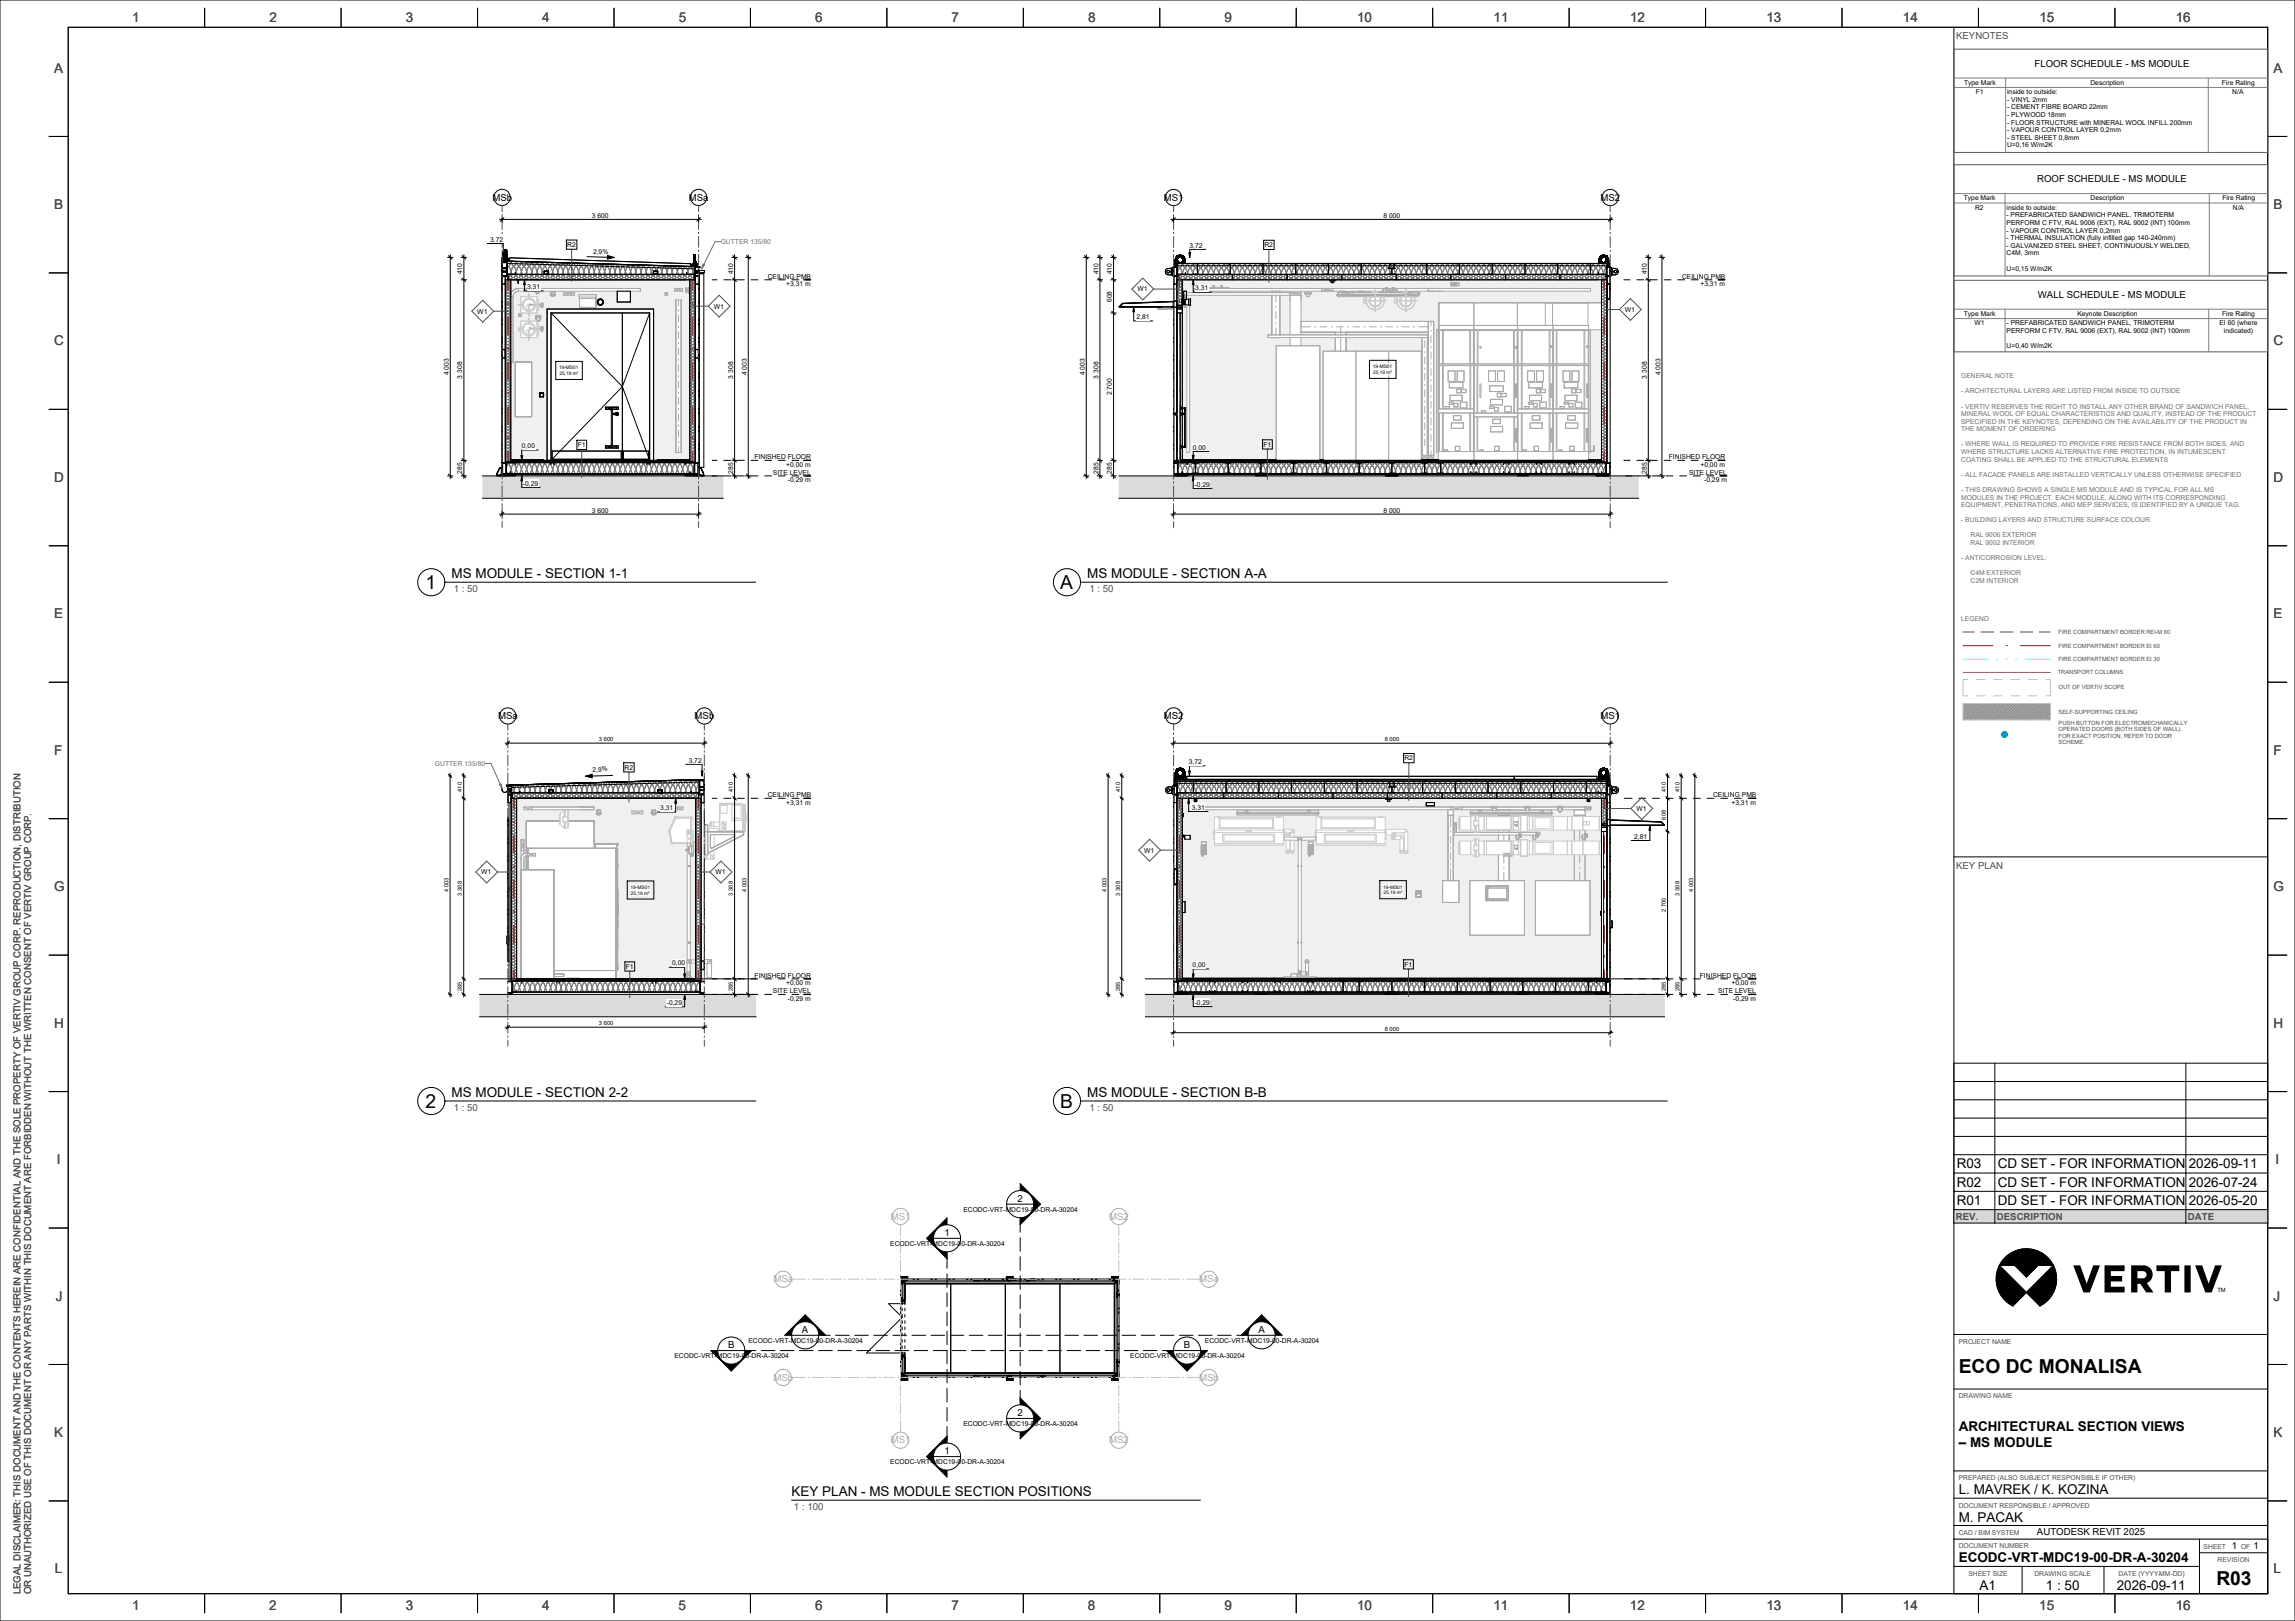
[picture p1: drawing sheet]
<svg xmlns="http://www.w3.org/2000/svg" width="841mm" height="594mm" viewBox="0 0 841 594" stroke-linecap="round" stroke-linejoin="round" font-family="sans-serif">
<defs><g id="words">
<g font-size="7.1">
<text x="155.9" y="215.8">1</text>
<text x="388.5" y="215.8">A</text>
<text x="155.9" y="405.9">2</text>
<text x="388.5" y="405.9">B</text>
<text x="717.8" y="503">ECO DC MONALISA</text>
<text x="812.3" y="581">R03</text>
</g>
<g font-size="4.9" fill="#4d4d4d">
<text x="48.5" y="8">1</text>
<text x="98.7" y="8">2</text>
<text x="148.7" y="8">3</text>
<text x="198.7" y="8">4</text>
<text x="248.7" y="8">5</text>
<text x="298.7" y="8">6</text>
<text x="348.7" y="8">7</text>
<text x="398.7" y="8">8</text>
<text x="448.7" y="8">9</text>
<text x="497.4" y="8">10</text>
<text x="547.4" y="8">11</text>
<text x="597.4" y="8">12</text>
<text x="647.4" y="8">13</text>
<text x="697.4" y="8">14</text>
<text x="747.4" y="8">15</text>
<text x="797.4" y="8">16</text>
<text x="19.8" y="26.6">A</text>
<text x="833.1" y="26.6">A</text>
<text x="19.8" y="76.6">B</text>
<text x="833.1" y="76.6">B</text>
<text x="19.8" y="126.6">C</text>
<text x="833.1" y="126.6">C</text>
<text x="19.8" y="176.6">D</text>
<text x="833.1" y="176.6">D</text>
<text x="19.8" y="226.6">E</text>
<text x="833.1" y="226.6">E</text>
<text x="19.9" y="276.6">F</text>
<text x="833.1" y="276.6">F</text>
<text x="19.8" y="326.6">G</text>
<text x="833.1" y="326.6">G</text>
<text x="19.8" y="376.6">H</text>
<text x="833.1" y="376.6">H</text>
<text x="20.8" y="426.6">I</text>
<text x="833.9" y="426.6">I</text>
<text x="20.4" y="476.6">J</text>
<text x="833.1" y="476.6">J</text>
<text x="19.8" y="526.6">K</text>
<text x="833.1" y="526.6">K</text>
<text x="20.1" y="576.6">L</text>
<text x="833.1" y="576.6">L</text>
<text x="48.5" y="590">1</text>
<text x="98.7" y="590">2</text>
<text x="148.7" y="590">3</text>
<text x="198.7" y="590">4</text>
<text x="248.7" y="590">5</text>
<text x="298.7" y="590">6</text>
<text x="348.7" y="590">7</text>
<text x="398.7" y="590">8</text>
<text x="448.7" y="590">9</text>
<text x="497.3" y="590">10</text>
<text x="547.3" y="590">11</text>
<text x="597.3" y="590">12</text>
<text x="647.4" y="590">13</text>
<text x="697.4" y="590">14</text>
<text x="747.4" y="590">15</text>
<text x="797.4" y="590">16</text>
</g>
<g font-size="4.9">
<text x="165.5" y="211.9">MS MODULE - SECTION 1-1</text>
<text x="398.4" y="211.9">MS MODULE - SECTION A-A</text>
<text x="165.5" y="402">MS MODULE - SECTION 2-2</text>
<text x="398.4" y="402">MS MODULE - SECTION B-B</text>
<text x="717.1" y="428.1">R03</text>
<text x="732.1" y="428.1">CD SET - FOR INFORMATION</text>
<text x="802.1" y="428.1">2026-09-11</text>
<text x="717.1" y="434.8">R02</text>
<text x="732.1" y="434.8">CD SET - FOR INFORMATION</text>
<text x="802.1" y="434.8">2026-07-24</text>
<text x="717.1" y="441.6">R01</text>
<text x="732.1" y="441.6">DD SET - FOR INFORMATION</text>
<text x="802.1" y="441.6">2026-05-20</text>
<text x="717.8" y="524.5">ARCHITECTURAL SECTION VIEWS</text>
<text x="717.8" y="530.3">– MS MODULE</text>
<text x="290.1" y="548.3">KEY PLAN - MS MODULE SECTION POSITIONS</text>
<text x="717.8" y="547.6">L. MAVREK / K. KOZINA</text>
<text x="717.8" y="557.6">M. PACAK</text>
<text x="717.8" y="572.6">ECODC-VRT-MDC19-00-DR-A-30204</text>
<text x="725.4" y="582.8">A1</text>
<text x="749.8" y="582.8">1 : 50</text>
<text x="775.8" y="582.7">2026-09-11</text>
</g>
<g font-size="3.5" fill="#4d4d4d">
<text x="716.9" y="14.5">KEYNOTES</text>
<text x="166.3" y="217.1">1 : 50</text>
<text x="399.3" y="217.1">1 : 50</text>
<text x="716.9" y="318.5">KEY PLAN</text>
<text x="166.3" y="407.2">1 : 50</text>
<text x="399.3" y="407.2">1 : 50</text>
<text x="716.8" y="446.9">REV.</text>
<text x="731.8" y="446.9">DESCRIPTION</text>
<text x="801.8" y="446.9">DATE</text>
<text x="291" y="553.5">1 : 100</text>
<text x="7.5" y="584.3" transform="rotate(-90 7.5 584.3)">LEGAL DISCLAIMER: THIS DOCUMENT AND THE CONTENTS HEREIN ARE CONFIDENTIAL AND THE SOLE PROPERTY OF VERTIV GROUP CORP. REPRODUCTION, DISTRIBUTION</text>
<text x="11.5" y="584.3" transform="rotate(-90 11.5 584.3)">OR UNAUTHORIZED USE OF THIS DOCUMENT OR ANY PARTS WITHIN THIS DOCUMENT ARE FORBIDDEN WITHOUT THE WRITTEN CONSENT OF VERTIV GROUP CORP.</text>
</g>
<g font-size="3.5">
<text x="745.6" y="24.5">FLOOR SCHEDULE - MS MODULE</text>
<text x="746.6" y="66.8">ROOF SCHEDULE - MS MODULE</text>
<text x="180.4" y="73.5">MSb</text>
<text x="252.4" y="73.5">MSa</text>
<text x="426.5" y="73.5">MS1</text>
<text x="586.5" y="73.5">MS2</text>
<text x="746.9" y="109.2">WALL SCHEDULE - MS MODULE</text>
<text x="182.5" y="263.5">MSa</text>
<text x="254.6" y="263.5">MSb</text>
<text x="426.5" y="263.5">MS2</text>
<text x="586.5" y="263.5">MS1</text>
<text x="372.9" y="440.4">2</text>
<text x="346.1" y="452.9">1</text>
<text x="293.9" y="488.5">A</text>
<text x="461.2" y="488.5">A</text>
<text x="266.8" y="494.1">B</text>
<text x="433.9" y="494.1">B</text>
<text x="372.9" y="518.9">2</text>
<text x="346.1" y="532.9">1</text>
<text x="746.5" y="562.7">AUTODESK REVIT 2025</text>
<text x="817.9" y="567.7">1</text>
<text x="825.9" y="567.7">1</text>
</g>
<g font-size="3.5" fill="#aaa">
<text x="326.5" y="447">MS1</text>
<text x="406.5" y="447">MS2</text>
<text x="283.5" y="470">MSa</text>
<text x="439.5" y="470">MSa</text>
<text x="283.4" y="506">MSb</text>
<text x="439.4" y="506">MSb</text>
<text x="326.5" y="529">MS1</text>
<text x="406.5" y="529">MS2</text>
</g>
<g font-size="2.5">
<text x="719.8" y="31.1">Type Mark</text>
<text x="724.1" y="34.6">F1</text>
<text x="735.6" y="34.6">inside to outside:</text>
<text x="766.1" y="31.1">Description</text>
<text x="814.3" y="31.1">Fire Rating</text>
<text x="818.1" y="34.6">N/A</text>
<text x="735.6" y="37.3">- VINYL 2mm</text>
<text x="735.6" y="40.1">- CEMENT FIBRE BOARD 22mm</text>
<text x="735.6" y="42.9">- PLYWOOD 18mm</text>
<text x="735.6" y="45.7">- FLOOR STRUCTURE with MINERAL WOOL INFILL 200mm</text>
<text x="735.6" y="48.5">- VAPOUR CONTROL LAYER 0,2mm</text>
<text x="735.6" y="51.2">- STEEL SHEET 0,8mm</text>
<text x="735.6" y="54">U=0,16 W/m2K</text>
<text x="719.7" y="73.5">Type Mark</text>
<text x="723.8" y="76.9">R2</text>
<text x="735.4" y="76.9">inside to outside:</text>
<text x="766.2" y="73.5">Description</text>
<text x="814.5" y="73.5">Fire Rating</text>
<text x="818.3" y="76.9">N/A</text>
<text x="216.9" y="79.8">3 600</text>
<text x="507" y="79.8">8 000</text>
<text x="735.4" y="79.7">- PREFABRICATED SANDWICH PANEL, TRIMOTERM</text>
<text x="735.4" y="82.5">PERFORM C FTV, RAL 9006 (EXT), RAL 9002 (INT) 100mm</text>
<text x="179.6" y="88.6">3,72</text>
<text x="735.4" y="85.3">- VAPOUR CONTROL LAYER 0,2mm</text>
<text x="735.4" y="88">- THERMAL INSULATION (fully infilled gap 140-240mm)</text>
<text x="207.9" y="90.5">R2</text>
<text x="217.3" y="92.9" transform="rotate(2 217.3 92.9)">2,9%</text>
<text x="435.9" y="90.7">3,72</text>
<text x="463.4" y="90.6">R2</text>
<text x="735.4" y="90.8">- GALVANIZED STEEL SHEET, CONTINUOUSLY WELDED,</text>
<text x="735.4" y="93.6">C4M, 3mm</text>
<text x="169.4" y="100.5" transform="rotate(-90 169.4 100.5)">410</text>
<text x="268.6" y="100.5" transform="rotate(-90 268.6 100.5)">410</text>
<text x="402.5" y="100.5" transform="rotate(-90 402.5 100.5)">410</text>
<text x="407.5" y="100.5" transform="rotate(-90 407.5 100.5)">410</text>
<text x="603.5" y="100.5" transform="rotate(-90 603.5 100.5)">410</text>
<text x="735.4" y="99.1">U=0,15 W/m2K</text>
<text x="193.1" y="105.9">3,31</text>
<text x="281.4" y="102.1">CEILING PMB</text>
<text x="288.1" y="104.9">+3,31 m</text>
<text x="416.8" y="106.8">W1</text>
<text x="438" y="106.4">3,31</text>
<text x="616.4" y="102.1">CEILING PMB</text>
<text x="623.2" y="104.9">+3,31 m</text>
<text x="261.6" y="113.1">W1</text>
<text x="407.5" y="110.7" transform="rotate(-90 407.5 110.7)">608</text>
<text x="174.9" y="114.9">W1</text>
<text x="416.5" y="116.9">2,81</text>
<text x="595.5" y="114.3">W1</text>
<text x="719.7" y="115.8">Type Mark</text>
<text x="723.6" y="119.3">W1</text>
<text x="735.4" y="119.3">- PREFABRICATED SANDWICH PANEL, TRIMOTERM</text>
<text x="761.3" y="115.8">Keynote Description</text>
<text x="813.4" y="119.3">EI 60 (where</text>
<text x="814.4" y="115.8">Fire Rating</text>
<text x="735.4" y="122.1">PERFORM C FTV, RAL 9006 (EXT), RAL 9002 (INT) 100mm</text>
<text x="815.1" y="122.1">indicated)</text>
<text x="735.4" y="127.6">U=0,40 W/m2K</text>
<text x="164.4" y="137.5" transform="rotate(-90 164.4 137.5)">4 003</text>
<text x="273.6" y="137.5" transform="rotate(-90 273.6 137.5)">4 003</text>
<text x="397.5" y="137.5" transform="rotate(-90 397.5 137.5)">4 003</text>
<text x="608.5" y="137.5" transform="rotate(-90 608.5 137.5)">4 003</text>
<text x="169.4" y="138.7" transform="rotate(-90 169.4 138.7)">3 308</text>
<text x="268.6" y="138.7" transform="rotate(-90 268.6 138.7)">3 308</text>
<text x="402.5" y="138.7" transform="rotate(-90 402.5 138.7)">3 308</text>
<text x="603.5" y="138.7" transform="rotate(-90 603.5 138.7)">3 308</text>
<text x="407.5" y="144.8" transform="rotate(-90 407.5 144.8)">2 700</text>
<text x="191.3" y="164.3">0,00</text>
<text x="211.7" y="163.9">F1</text>
<text x="437.1" y="164.8">0,00</text>
<text x="463" y="163.7">F1</text>
<text x="169.4" y="173.6" transform="rotate(-90 169.4 173.6)">285</text>
<text x="268.6" y="173.6" transform="rotate(-90 268.6 173.6)">285</text>
<text x="276.5" y="168.2">FINISHED FLOOR</text>
<text x="283.3" y="173.9">SITE LEVEL</text>
<text x="288.1" y="171">+0,00 m</text>
<text x="402.5" y="173.6" transform="rotate(-90 402.5 173.6)">285</text>
<text x="407.5" y="173.6" transform="rotate(-90 407.5 173.6)">285</text>
<text x="603.5" y="173.6" transform="rotate(-90 603.5 173.6)">285</text>
<text x="611.6" y="168.2">FINISHED FLOOR</text>
<text x="619" y="173.9">SITE LEVEL</text>
<text x="623.2" y="171">+0,00 m</text>
<text x="191.6" y="177.9">-0,29</text>
<text x="288.8" y="176.7">-0,29 m</text>
<text x="437.8" y="178.3">-0,29</text>
<text x="624.5" y="176.7">-0,29 m</text>
<text x="216.9" y="187.8">3 600</text>
<text x="507" y="187.8">8 000</text>
<text x="252.4" y="279.4">3,72</text>
<text x="435.7" y="280">3,72</text>
<text x="514.7" y="278.7">R2</text>
<text x="217.1" y="282.8" transform="rotate(-2 217.1 282.8)">2,9%</text>
<text x="228.9" y="282.1">R2</text>
<text x="281.4" y="292.1">CEILING PMB</text>
<text x="627.8" y="292.1">CEILING PMB</text>
<text x="242" y="296.9">3,31</text>
<text x="288.1" y="294.9">+3,31 m</text>
<text x="436.8" y="296.7">3,31</text>
<text x="599.7" y="297.2">W1</text>
<text x="634.5" y="294.9">+3,31 m</text>
<text x="598.9" y="307.4">2,81</text>
<text x="419.3" y="312.4">W1</text>
<text x="176.4" y="320.4">W1</text>
<text x="262.2" y="320.4">W1</text>
<text x="246.3" y="353.8">0,00</text>
<text x="229.3" y="355.1">F1</text>
<text x="276.5" y="358.3">FINISHED FLOOR</text>
<text x="437.1" y="354.4">0,00</text>
<text x="514.7" y="354.3">F1</text>
<text x="623" y="358.3">FINISHED FLOOR</text>
<text x="283.3" y="364">SITE LEVEL</text>
<text x="288.1" y="361">+0,00 m</text>
<text x="629.7" y="364">SITE LEVEL</text>
<text x="634.5" y="361">+0,00 m</text>
<text x="244.4" y="368.3">-0,29</text>
<text x="288.8" y="366.7">-0,29 m</text>
<text x="437.8" y="368.2">-0,29</text>
<text x="635.2" y="366.7">-0,29 m</text>
<text x="353.1" y="444.1">ECODC-VRT-MDC19-00-DR-A-30204</text>
<text x="326.3" y="456.7">ECODC-VRT-MDC19-00-DR-A-30204</text>
<text x="247.2" y="497.8">ECODC-VRT-MDC19-00-DR-A-30204</text>
<text x="274.3" y="492.2">ECODC-VRT-MDC19-00-DR-A-30204</text>
<text x="414.2" y="497.8">ECODC-VRT-MDC19-00-DR-A-30204</text>
<text x="441.6" y="492.2">ECODC-VRT-MDC19-00-DR-A-30204</text>
<text x="353.1" y="522.7">ECODC-VRT-MDC19-00-DR-A-30204</text>
<text x="326.3" y="536.7">ECODC-VRT-MDC19-00-DR-A-30204</text>
</g>
<g font-size="2.5" fill="#6f6f6f">
<text x="264.1" y="89.5">GUTTER 135/80</text>
<text x="718.7" y="138.6">GENERAL NOTE</text>
<text x="718.7" y="144.2">- ARCHITECTURAL LAYERS ARE LISTED FROM INSIDE TO OUTSIDE</text>
<text x="718.7" y="149.7">- VERTIV RESERVES THE RIGHT TO INSTALL ANY OTHER BRAND OF SANDWICH PANEL,</text>
<text x="718.7" y="152.5">MINERAL WOOL OF EQUAL CHARACTERISTICS AND QUALITY, INSTEAD OF THE PRODUCT</text>
<text x="718.7" y="155.3">SPECIFIED IN THE KEYNOTES, DEPENDING ON THE AVAILABILITY OF THE PRODUCT IN</text>
<text x="718.7" y="158.1">THE MOMENT OF ORDERING</text>
<text x="718.7" y="163.6">- WHERE WALL IS REQUIRED TO PROVIDE FIRE RESISTANCE FROM BOTH SIDES, AND</text>
<text x="718.7" y="166.4">WHERE STRUCTURE LACKS ALTERNATIVE FIRE PROTECTION, IN INTUMESCENT</text>
<text x="718.7" y="169.2">COATING SHALL BE APPLIED TO THE STRUCTURAL ELEMENTS</text>
<text x="718.7" y="174.7">- ALL FACADE PANELS ARE INSTALLED VERTICALLY UNLESS OTHERWISE SPECIFIED</text>
<text x="718.7" y="180.3">- THIS DRAWING SHOWS A SINGLE MS MODULE AND IS TYPICAL FOR ALL MS</text>
<text x="718.7" y="183.1">MODULES IN THE PROJECT. EACH MODULE, ALONG WITH ITS CORRESPONDING</text>
<text x="718.7" y="185.8">EQUIPMENT, PENETRATIONS, AND MEP SERVICES, IS IDENTIFIED BY A UNIQUE TAG.</text>
<text x="718.7" y="191.4">- BUILDING LAYERS AND STRUCTURE SURFACE COLOUR:</text>
<text x="722.2" y="197">RAL 9006 EXTERIOR</text>
<text x="722.2" y="199.7">RAL 9002 INTERIOR</text>
<text x="718.7" y="205.3">- ANTICORROSION LEVEL:</text>
<text x="722.2" y="210.9">C4M EXTERIOR</text>
<text x="722.2" y="213.6">C2M INTERIOR</text>
<text x="718.8" y="227.6">LEGEND</text>
<text x="159.4" y="280.7">GUTTER 135/80</text>
</g>
<g font-size="2.5" fill="#4d4d4d">
<text x="717.8" y="492.5">PROJECT NAME</text>
<text x="717.8" y="512.5">DRAWING NAME</text>
<text x="717.8" y="542.5">PREPARED (ALSO SUBJECT RESPONSIBLE IF OTHER)</text>
<text x="717.8" y="552.5">DOCUMENT RESPONSIBLE / APPROVED</text>
<text x="717.8" y="562.5">CAD / BIM SYSTEM</text>
<text x="717.8" y="567.5">DOCUMENT NUMBER</text>
<text x="807.6" y="567.6">SHEET</text>
<text x="821.3" y="567.6">OF</text>
<text x="812.7" y="572.6">REVISION</text>
<text x="721.4" y="577.5">SHEET SIZE</text>
<text x="745.6" y="577.5">DRAWING SCALE</text>
<text x="776.4" y="577.5">DATE (YYYY-MM-DD)</text>
</g>
<g font-size="2.1" fill="#4d4d4d">
<text x="754.4" y="232.3">FIRE COMPARTMENT BORDER REI-M 60</text>
<text x="754.4" y="237.3">FIRE COMPARTMENT BORDER EI 60</text>
<text x="754.4" y="242.3">FIRE COMPARTMENT BORDER EI 30</text>
<text x="754.1" y="247.1">TRANSPORT COLUMNS</text>
<text x="754.4" y="252.5">OUT OF VERTIV SCOPE</text>
<text x="754.4" y="261.6">SELF-SUPPORTING CEILING</text>
<text x="754.4" y="265.6">PUSH BUTTON FOR ELECTROMECHANICALLY</text>
<text x="754.4" y="267.9">OPERATED DOORS (BOTH SIDES OF WALL).</text>
<text x="754.4" y="270.3">FOR EXACT POSITION, REFER TO DOOR</text>
<text x="754.4" y="272.7">SCHEME.</text>
</g>
<g font-size="2.1">
<text x="219.5" y="271.7">3 600</text>
<text x="507.5" y="271.7">8 000</text>
<text x="169.3" y="290.2" transform="rotate(-90 169.3 290.2)">410</text>
<text x="268.6" y="290.2" transform="rotate(-90 268.6 290.2)">410</text>
<text x="410.5" y="290.2" transform="rotate(-90 410.5 290.2)">410</text>
<text x="610.5" y="290.2" transform="rotate(-90 610.5 290.2)">410</text>
<text x="615.5" y="290.2" transform="rotate(-90 615.5 290.2)">410</text>
<text x="610.5" y="300.4" transform="rotate(-90 610.5 300.4)">608</text>
<text x="164.3" y="327" transform="rotate(-90 164.3 327)">4 003</text>
<text x="169.3" y="328.2" transform="rotate(-90 169.3 328.2)">3 308</text>
<text x="268.6" y="328.2" transform="rotate(-90 268.6 328.2)">3 308</text>
<text x="273.6" y="327" transform="rotate(-90 273.6 327)">4 003</text>
<text x="405.5" y="327" transform="rotate(-90 405.5 327)">4 003</text>
<text x="410.5" y="328.2" transform="rotate(-90 410.5 328.2)">3 308</text>
<text x="615.5" y="328.2" transform="rotate(-90 615.5 328.2)">3 308</text>
<text x="620.5" y="327" transform="rotate(-90 620.5 327)">4 003</text>
<text x="610.5" y="334.3" transform="rotate(-90 610.5 334.3)">2 700</text>
<text x="169.3" y="363.3" transform="rotate(-90 169.3 363.3)">285</text>
<text x="268.6" y="363.3" transform="rotate(-90 268.6 363.3)">285</text>
<text x="410.5" y="363.3" transform="rotate(-90 410.5 363.3)">285</text>
<text x="610.5" y="363.3" transform="rotate(-90 610.5 363.3)">285</text>
<text x="615.5" y="363.3" transform="rotate(-90 615.5 363.3)">285</text>
<text x="219.5" y="375.8">3 600</text>
<text x="507.5" y="377.8">8 000</text>
<text x="812.6" y="473.7">TM</text>
</g>
<g font-size="1.8">
<text x="204.9" y="135.4">19-MS01</text>
<text x="205" y="137.5">25,19 m²</text>
<text x="503.1" y="135">19-MS01</text>
<text x="503.2" y="137.1">25,19 m²</text>
<text x="231.1" y="325.8">19-MS01</text>
<text x="231.2" y="327.9">25,19 m²</text>
<text x="506.9" y="325.7">19-MS01</text>
<text x="507" y="327.8">25,19 m²</text>
</g>
</g></defs>
<g fill="#8d8d8d">
<path d="M331.2 469.4h77.6v1h-77.6z"/>
<path d="M331.2 503.2h77.6v1h-77.6z"/>
<path d="M408.4 470h1v33.7h-1z"/>
<path d="M330.6 496.6v7.1h1v-7.1zM330.6 469.9v7.2h1v-7.2z"/>
</g>
<path d="M331.2 503.7v.3zM408.9 470h.3z" fill="#fff"/>
<g fill="none" stroke="#000" stroke-width=".37">
<path d="M330 476.8h.6M330 468.9l.6 .1v.8l-.6 .1M330 476.7l.1 .1M330 469.4v.1M330 470l1.6-.1v8.2M330 469.6h.1M330.1 470.5h.1M330.1 476.7h.1M330.1 470h.5M330.1 470.5h.5M330.1 468.9v1M330.1 475.6v1.1"/>
<path d="M330.1 475.6l-.1 .1M330.1 475.6h.4M330.1 476.7h.4M330.3 468.7v.1M330.3 468.6v.1M330.3 467.8v.1M330.3 468.7h2.4M330.3 467.8h2.4M330.3 467.8v1M330.4 468.4h.1M330.4 468.7v-.8l.1 .8M330.5 475.6l.1 1.1"/>
<path d="M330.5 475.6l.1 .1M330.6 470h.1M330.6 476.7h-.1M330.6 470v.5M330.6 479.4v1M330.6 477.1h1M330.6 476.7l-.1 .1M330.6 470.5v.1M330.6 469.9v8.2M330.6 476.7h.8M330.7 469.7l.1 .2M330.7 469l.6-.1-.1 .4"/>
<path d="M330.7 469.8l.5 .1M330.7 469v.8M330.7 476.4l.7 .1zM330.7 468.7h.3M330.7 476.7h.7M330.7 468.7h.3h-.1M330.7 468.7h.2M330.8 468.2l.2 .1zM330.8 468.9l-.1 .1M330.9 468.7h-.1M330.9 468.5v.2M331 468.7h.1"/>
<path d="M331.2 468.9v1M331.2 468.8v1.6h77.6v-1.6M331.2 469.4h77.6M331.4 476.5v.2M331.4 468.4h.1M331.4 468.7v-.8l.1 .8M331.6 479.4v1M331.6 477.8h-6l5 5M331.7 470.5h76.7v32.7M331.7 476.4h.1M331.9 468.7h.3M331.9 468.7h.3h-.1"/>
<path d="M332 468.2l.2 .1zM332 468.7h.2M332.1 468.7h.1M332.1 468.7h-.2h.2M332.1 468.5v.2M332.2 468.7h.1M332.4 468.9h.1M332.4 468.9l-.1 .5M332.5 468.4h.1M332.5 468.7v-.8l.1 .8M332.7 468.7v.1M332.7 468.6v.1"/>
<path d="M332.7 467.8v.1M332.7 467.8v1M348.4 470.4v32.8M356.9 468.9l.1 .5zM358.5 468.8v.6zM368.4 470.4v32.8M368.8 468.7v.1M368.8 468.6v.1M368.8 467.8v.1M368.8 468.7h2.4M368.8 467.8h2.4M368.8 467.8v1"/>
<path d="M368.9 468.4h.1M368.9 468.7v-.8l.1 .8M369.2 468.7h.4M369.3 468.7h.3h-.2M369.3 468.7h.2M369.3 468.2l.2 .1zM369.4 468.7h-.1M369.4 468.8v.1M369.4 468.5v.2M369.5 468.8l-.1 .6zM369.5 468.7h.1M370 468.7v-.8l.1 .8"/>
<path d="M370 468.4h.1M370.4 468.7h.4zM370.4 468.7h.1M370.5 468.5l.3 .2zM370.6 468.9h.1M370.5 468.2l.2 .1zM370.6 468.9l-.1 .5M370.6 468.5v.2M370.7 468.7h.1M370.8 468.7h.1M371 468.8v.1M371 468.4h.1"/>
<path d="M371 468.7v-.8l.1 .8M371.2 468.7v.1M371.2 468.6v.1M371.2 467.8v.1M371.2 467.8v1M371.4 468.6l.3 .2zM371.4 468.8h.3M371.4 469h.3M371.4 469v.3M371.5 469.3h.1M371.5 468.6v.2M371.5 469v.1"/>
<path d="M371.6 469v.3M371.7 468.8h-.2M371.7 468.8h.1M371.8 468.9v.2l.3-.1M371.8 468.6l.4 .2zM371.8 468.8h.4M371.9 469v.3M371.9 469.3h.2M372 468.6v.2M372 469v.1M372.1 468.8h.1M372.1 469v.3"/>
<path d="M372.1 468.8h-.3h.3M372.3 468.9l.1 .1M372.8 469h.1M373.2 468.8v.1M376.3 469.1v.3M376.4 469.1h.1M376.4 469.4h.1M377.1 469.1h.1M377.1 469.4h.1M377.1 469.1v.3M377.6 468.7l-5.3 .1M377.6 469h-7"/>
<path d="M377.9 468.7h1v.3h-1zM378 468.7v.3M378.3 468.8v.2zM378.4 468.8h.3M378.7 468.9l.1 .1M378.8 468.7l-.1 .2M379.2 469h2.8M379.2 468.7h2.8M379.3 468.6l.1 .1M379.3 468.6l-1.7 .2 .2 .3h1.5M379.3 468.6v.5M379.4 469l-.1 .1"/>
<path d="M382.2 468.8h27.8v36h-80v-36h43.5l-2.9 .1M388.4 470.4v32.8M391.7 470.5h.1M407.4 468.7v.1M407.4 468.6v.1M407.4 467.8v.1M407.4 468.7h2.4M407.4 467.8h2.4M407.4 467.8v1M407.5 468.7v-.8l.1 .8M407.5 468.4h.1M407.7 468.8v.6z"/>
<path d="M407.8 468.7h.4zM407.8 468.7h.1M407.9 468.2l.2 .1zM408 468.5v.2M408.1 468.7l-.2-.2 .3 .2M408.1 468.7h.1M408.6 468.4h.1M408.6 468.7v-.8l.1 .8M408.8 468.9h.1M408.8 469.3l-.1 .1M408.8 468.9l.6 .1M408.9 468.9v1"/>
<path d="M409 468.7h.1M409.1 468.5h.3zM409.2 468.1v.2M409.2 468.7h.2h-.3M409.2 468.7h-.2h.4M409.2 468.5v.2M409.4 469.7l-.6 .2M409.4 469v.8M409.4 470v33.7h-1v-33.7h1.6M409.4 470.5l.1 .1M409.4 470.5h.1M409.4 475.3h.1"/>
<path d="M409.4 474.1h.1M409.5 474.1h-.1M409.5 469.7l.1 .2M409.5 469.8l.5 .1M409.5 470.5h.1M409.5 474.1h.1M409.5 475.4h.1M409.5 470.6h.1M409.5 470h.1M409.5 470.5h.5M409.5 470h.5M409.5 475.3h.1"/>
<path d="M409.5 474.1h.4M409.5 475.3h.4M409.5 470.5v.1M409.6 468.4h.1M409.6 468.7v-.8l.1 .8M409.6 468.9l-.1 .1M409.8 468.7v.1M409.8 468.6v.1M409.8 467.8v.1M409.8 467.8v1M409.9 474.1h.1M409.9 470h.1"/>
<path d="M409.9 470.5v.1M409.9 475.3h.1M410 474.1h.1M410 475.3h.1M410 469.6h.1M410 470h.1M410 470.5h.1M410 475.3v.1M410 468.9l-.5 .1M410 470.5v.1M410 469.4v.1M330 496.9h.6"/>
<path d="M330 498l.1 .1M330.1 497v1M330.1 496.9v.1M330.1 496.9l-.1 .1M330.1 496.9h.4M330.1 498h.4M330.5 496.9l.1 .1M330.6 497l-.1 1M330.6 495.5v8.2M330.6 496.6h1M330.6 481.7v1M330.6 484v1"/>
<path d="M330.6 486.3v1M330.6 488.6v1M330.6 490.9v1M330.6 493.2v1M330.6 482.8l-13 13h14M330.6 498l-.1 .1M330.6 497h.8M330.7 497h.7M331.4 497l-.1 .2h-.6M331.6 481.7v1M331.6 484v1M331.6 486.3v1"/>
<path d="M331.6 488.6v1M331.6 490.9v1M331.6 493.2v1M331.6 495.5v8.2h-1.6M331.7 497.3h.1M409.5 499.5v.1M409.5 499.6h.1M409.5 498.3h.1M409.5 498.4h-.1M409.5 499.5h.1M409.5 499.6h.4M409.5 498.3h.5"/>
<path d="M409.5 498.3h.4M409.5 499.5h.4M409.9 498.3h.1M410 499.6h-.1M410 499.5h.1M410 499.6h.1M410 499.5v.1M410 498.3h.1M410 498.3v.1M330 503.8h.6l-.1 .9M330 503.6h.1M330 504.1v.1"/>
<path d="M330 504.7h.5M330 504h.1M330.1 503.1h.1M330.1 503.1h.5M330.1 503.8v.9M330.3 504.9v.9M330.3 504.9v.2M330.3 505.8h.1M330.3 504.9h2.4M330.3 505.8h2.4M330.4 504.9v.8l.1-.8M330.4 505.2h.1"/>
<path d="M330.6 503.1v.5M330.6 503.1h.1M330.6 503.6v.1M330.6 504.6l-.1 .1M330.7 503.9v.8l.6 .1M330.7 504.6l.1 .1M330.7 504.9l.3 .2-.2-.2M330.7 505h.3h-.1M330.7 504.9l.3 .1M330.8 504.9l.1 .1M330.8 505.4l.2 .1zM330.8 503.8l-.1 .1"/>
<path d="M330.9 505v.1M331.2 503.8v.9M331.2 503.8l-.5 .1M331.2 504.8v-1.6h77.6v1.6M331.2 504.2h77.6M331.3 504.7v.1M331.3 504.3v.4M331.3 504.3h.1M331.3 504.3h1.1M331.3 504.2l-.1 .1M331.4 504.9v.8l.1-.8M331.4 505.2h.1"/>
<path d="M331.9 504.9l.3 .2-.1-.2M331.9 505h.3h-.1M332 505.4l.2 .1zM332 504.9l.2 .1M332.1 504.9h-.2l.2 .1M332.1 505v.1M332.3 504.2l.1 .1M332.4 504.7l-1.1 .1M332.4 504.3v.4M332.4 504.7l-.1 .1M332.5 504.9v.8l.1-.8M332.5 505.2h.1"/>
<path d="M332.7 504.9v.9M332.7 504.9v.2M332.7 505.8h.1M356.9 504.3h1.6l.1 .4-1.6 .1zM357 504.2v.6M358.5 504.2v.6M368.8 504.9v.9M368.8 504.9v.2M368.8 505.8h.1M368.8 504.9h2.4M368.8 505.8h2.4M368.9 504.9v.8l.1-.8"/>
<path d="M368.9 505.2h.1M369.2 504.9l.4 .2-.3-.2M369.3 505h.3h-.2M369.3 504.9l.2 .1M369.3 504.9l.1 .1M369.3 505.4l.2 .1zM369.4 504.7l.1 .1M369.4 504.2v.1M369.4 504.7v.1M369.4 504.3v.4M369.4 505v.1M369.5 504.7v.1"/>
<path d="M369.5 504.3v.4M369.5 504.3h1.1M369.5 504.3h.1M369.5 504.2l-.1 .1M370 504.9v.8l.1-.8M370 505.2h.1M370.4 504.9l.4 .2zM370.4 505h.4zM370.4 504.9v.1M370.5 504.2l.1 .1M370.5 505.4l.2 .1zM370.6 504.7l-1.1 .1"/>
<path d="M370.6 504.7l-.1 .1M370.6 504.7v.1M370.6 504.2v.1M370.6 504.3v.4M370.6 505v.1M370.7 504.9v.1M370.8 504.9h.1M371 505.2h.1M371 504.9v.8l.1-.8M371.2 504.9v.9M371.2 504.9v.2M371.2 505.8h.1"/>
<path d="M381.5 504.3h1.6v.4l-1.6 .1zM381.6 504.2v.6M383.1 504.2v.6M391.7 503.2h.1M407.4 504.9v.9M407.4 504.9v.2M407.4 505.8h.1M407.4 504.9h2.4M407.4 505.8h2.4M407.5 504.9v.8l.1-.8M407.5 505.2h.1M407.7 504.7v.1"/>
<path d="M407.7 504.3v.4M407.7 504.3h.1M407.7 504.2v.6M407.8 505h.4zM407.8 504.9v.1M407.9 505.4l.2 .1zM408 505v.1M408.1 504.9h.1M408.2 504.9l-.3 .2 .2-.1M408.6 505.2h.1M408.6 504.9v.8l.1-.8M408.7 504.2l-1 .1"/>
<path d="M408.8 504.7l-1.1 .1M408.8 504.7l-.1 .1M408.8 504.7h.5M408.8 503.7h1.2M408.9 503.8v.9M409 504.9v.1M409.1 504.9h.2M409.1 504.9h.3M409.2 505.3v.2M409.2 505h-.2h.4M409.2 505v.1M409.3 504.7h.3"/>
<path d="M409.3 503.8l.1 .1M409.3 504.9l-.1 .1M409.4 504.6l-.1 .1M409.4 503.9v.7M409.4 503.6l.1 .1M409.5 503.1h.1M409.5 504.6l.5 .1M409.5 503.1h.5M409.5 503.7h.1M409.6 505.2h.1M409.6 504.9v.8l.1-.8M409.6 503.8l-.1 .1"/>
<path d="M409.8 504.9v.9M409.8 504.9v.2M409.8 505.8h.1M409.9 503.1h.1M409.9 503.7h.1M410 504h.1M410 503.1h.1M410 503.8l-.5 .1M410 503.6v.1M410 504.1v.1"/>
<circle cx="331.8" cy="468.2" r=".4"/>
<circle cx="382" cy="468.9" r=".16"/>
</g>
<path d="M187.2 102.5v5.2a2.92 2.92 0 0 1 2.8-2h5.7l.1-.3 .6 .1 .1 .2h38.2v1h-3.7v4h-4.8v-4h-28.7l-.2 .7h-.8v-.7h-6.5a2.02 2.02 0 0 0-2 2.1v23.9h-.8v36l.1-.2h11.8v.2h1.4v-55.5h39v55.5h1.4v-.2h11.8l.1 .2v-60.5l-.1-.8h-.4v-.6h-.8l-.1 .4v-1.7l.1 .6h.8v-.6h.4l.1-3h-62.8v1.2l-.1-1.2zM247.7 109.9h2v55.9h-2zM188.8 132.7h6v20h-6zM197.8 144.1l1.4-.1v1.4h-1.3zM198.3 120.7h.2zM190.9 117.7h5.9v1h.5v1.6h.9l.1-.5h.7v1.1l-.6 .4-.2-.9h-.9v2.3h-.5v1h-5.9v-2.4h-.6v-1.2h.6zM197.3 117.6l.1 .2zM196.5 115.6h1.6v1.3a.88 .88 0 0 1-1.2 .6 .88 .88 0 0 1-.4-1.2zM190.1 115h1v1h-1zM198.3 112h.2zM190.9 108.7h5.9v1h.5v1.9h.9l.1-.4h.7v1.1l-.6 .4-.2-.9h-.9v1.9h-.5v1h-5.9zM212.3 108h6.2l-.1 4.7h-6zM218.9 110.7a1.15 1.15 0 0 1 2.3 0 1.15 1.15 0 0 1-2.3 0zM201.9 106.9l1.4 .1 .1 .8a.83 .83 0 0 1-.8 .9 .83 .83 0 0 1-.9-.8zM206.6 107.2h4v1h-4zM243.7 107.2h1v1h-1zM197 107.4l.1 .2zM196.6 107.4l.1 .2zM252.4 105.6v1.7h.4v-1.7zM201.9 107v.2h1.3v-.2zM247.2 105.7h3v1h-3zM195.8 105.5v.2l.7-.1z" fill="#f0f0f0"/>
<path d="M176.8 174.4h88.3v8.2h-88.3z" fill="#dbdbdb"/>
<g fill="#fff">
<path d="M252.8 102.5h2v66.8h-2z"/>
<path d="M185.2 102.5h2v66.8h-2z"/>
</g>
<path d="M187.2 168.7l65.6 .1z" fill="#c8c8c8"/>
<g fill="#fff">
<path d="M187.7 168.8h64.7v.4h-64.7z"/>
<path d="M185.6 169.6h68.8v4h-68.8z"/>
<path d="M186.1 100.5h68.3v2h-68.3z"/>
<path d="M187.7 169.2h49.9v.4h-49.9z"/>
<path d="M237.6 169.2h14.8v.4h-14.8z"/>
<path d="M185.9 95.7l68.7 2v.8l-68.7-2z"/>
<path d="M185.9 96.5l68.7 2v2h-68.7z"/>
</g>
<g fill="none" stroke="#787878" stroke-width=".37">
<path d="M185.9 98.1l.9-.9 .5-1.4 .5 1.4 .9 .9 .8 2.4M185.9 97.2l.9 .9 .8 2.4M191.1 95.9l-.5 1.3-.9 .9-.8 2.4M191.2 95.9l.4 1.3 .9 .9 .8 2.4M192.9 95.9l-.4 1.3-.9 .9-.8 2.4M193.1 96l.4 1.2 .9 .9 .8 2.4M194.8 96l-.4 1.2-.9 .9-.8 2.4M195 96l.4 1.2 .9 .9 .9 2.4M196.7 96.1l-.4 1.1-.9 .9-.8 2.4M196.9 96.1l.4 1.1 .9 .9 .9 2.4M198.6 96.1l-.4 1.1-.9 .9-.8 2.4M198.9 96.1l.3 1.1 1 .9 .8 2.4"/>
<path d="M200.5 96.2l-.3 1-1 .9-.8 2.4M200.8 96.2l.3 1 1 .9 .8 2.4M202.4 96.2l-.3 1-1 .9-.8 2.4M202.7 96.2l.3 1 1 .9 .8 2.4M204.3 96.3l-.3 .9-1 .9-.8 2.4M204.6 96.3l.3 .9 1 .9 .8 2.4M206.1 96.3l-.2 .9-1 .9-.8 2.4M206.5 96.3l.3 .9 1 .9 .8 2.4M208 96.4l-.2 .8-1 .9-.8 2.4M208.5 96.4l.2 .8 1 .9 .8 2.4M209.9 96.4l-.2 .8-1 .9-.8 2.4M210.4 96.5l.2 .7 1 .9 .8 2.4"/>
<path d="M211.8 96.5l-.2 .7-1 .9-.8 2.4M212.3 96.5l.2 .7 1 .9 .8 2.4M213.7 96.6l-.2 .6-1 .9-.8 2.4M214.2 96.6l.2 .6 1 .9 .8 2.4M215.6 96.6l-.2 .6-1 .9-.8 2.4M216.2 96.6l1.1 1.5 .8 2.4M217.5 96.7l-1.2 1.4-.8 2.5M218.1 96.7l1.1 1.4 .8 2.4M219.4 96.7l-1.1 1.4-.9 2.5M220 96.7l1.1 1.4 .8 2.4M221.2 96.8l-1 1.3-.9 2.5M221.9 96.8l1.1 1.3 .8 2.4"/>
<path d="M223.1 96.8a5.6 5.6 0 0 0-1.8 3.8M223.9 96.8l1 1.3 .8 2.4M225 96.9l-1 1.2-.8 2.4M225.8 96.9l1 1.2 .8 2.4M226.9 96.9l-1 1.2-.8 2.4M227.7 97l1 1.1 .8 2.4M228.8 97l-1 1.1-.8 2.4M229.6 97l1 1.1 .8 2.4M230.7 97l-1 1.1-.8 2.4M231.6 97.1l.9 1 .9 2.4M232.5 97.2l-.9 .9-.8 2.4M232.6 97.1l-.1 .1"/>
<path d="M233.5 97.1v.1M233.5 97.2l.9 .9 .9 2.4M234.4 97.2l-.9 .9-.8 2.4M234.4 97.2h.1M235.4 97.2l1 .9 .8 2.4M236.3 97.2l-.9 .9-.8 2.4M237.4 97.2l.9 .9 .8 2.4M238.2 97.3l-.9 .8-.8 2.4M239.3 97.3l.9 .8 .8 2.4M240 97.3l-.8 .8-.8 2.4M241.3 97.4l.8 .7 .8 2.4M241.9 97.4l-.8 .7-.8 2.4"/>
<path d="M243.3 97.4l.7 .7 .8 2.4M243.7 97.4l-.7 .7-.8 2.4M245.2 97.5l.7 .6 .8 2.4M245.6 97.5l-.7 .6-.8 2.4M247.2 97.5l.6 .6 .8 2.4M247.4 97.5l-.6 .6-.8 2.4M249.2 97.6l.5 .5 .8 2.4M249.3 97.6l-.6 .5-.8 2.4M253 97.7l-.5 .4-.8 2.4M253.1 97.7l.4 .4 .8 2.4M254.6 97.9l-1 2.6M185.2 103.4h.3"/>
<path d="M185.2 104.5h.3M185.2 105.6h.3M185.2 106.7h.3M185.2 107.9h.3M185.2 109h.3M185.2 110.1h.3M185.2 111.2h.3M185.2 112.3h.3M185.2 113.4h.3M185.2 114.6h.3M185.2 115.7h.3M185.2 116.8h.3"/>
<path d="M185.2 117.9h.3M185.2 119h.3M185.5 119l.3 .6M185.5 117.9l.3 .6M185.5 116.8l.3 .5M185.5 115.7l.3 .5M185.5 114.6l.3 .5M185.5 113.4l.3 .6M185.5 112.3l.3 .6M185.5 111.2l.3 .6M185.5 110.1l.3 .5M185.5 109l.3 .5"/>
<path d="M185.5 107.9l.3 .5M185.5 106.7l.3 .6M185.5 105.6l.3 .6M185.5 104.5l.3 .6M185.5 103.4l.3 .5M185.6 102.5l.2 .3M185.8 102.8h.1M185.8 103.9h.1M185.8 105.1h.1M185.8 106.2h.1M185.8 107.3h.1M185.8 108.4h.1"/>
<path d="M185.8 109.5h.1M185.8 110.6h.1M185.8 111.8h.1M185.8 112.9h.1M185.8 114h.1M185.8 115.1h.1M185.8 116.2h.1M185.8 117.3h.1M185.8 118.5h.1M185.8 119.6h.1M185.8 102.8h.6M185.8 103.9h.6"/>
<path d="M185.8 105.1h.6M185.8 106.2h.6M185.8 107.3h.6M185.8 108.4h.6M185.8 109.5h.6M185.8 110.6h.6M185.8 111.8h.6M185.8 112.9h.6M185.8 114h.6M185.8 115.1h.6M185.8 116.2h.6M185.8 117.3h.6"/>
<path d="M185.8 118.5h.6M185.8 119.6h.6M185.8 102.8l-.3 .6M185.8 103.9l-.3 .6M185.8 105.1l-.3 .5M185.8 106.2l-.3 .5M185.8 107.3l-.3 .6M185.8 108.4l-.3 .6M185.8 109.5l-.3 .6M185.8 110.6l-.3 .6M185.8 111.8l-.3 .5M185.8 112.9l-.3 .5"/>
<path d="M185.8 114l-.3 .6M185.8 115.1l-.3 .6M185.8 116.2l-.3 .6M185.8 117.3l-.3 .6M185.8 118.5l-.3 .5M185.8 119.6l-.3 .5M186.1 100.6h.3M186.1 101.7h.3M186.4 119.6l.4 .5M186.4 118.5l.4 .5M186.4 117.3l.4 .6M186.4 116.2l.4 .6"/>
<path d="M186.4 115.1l.4 .6M186.4 114l.4 .6M186.4 112.9l.4 .5M186.4 111.8l.4 .5M186.4 110.6l.4 .6M186.4 109.5l.4 .6M186.4 108.4l.4 .6M186.4 107.3l.4 .6M186.4 106.2l.4 .5M186.4 105.1l.4 .5M186.4 103.9l.4 .6M186.4 102.8l.4 .6"/>
<path d="M186.4 101.7l.4 .6M186.4 100.6l.4 .5M186.5 100.5l-.1 .1M186.8 103.4h.1M186.8 104.5h.1M186.8 105.6h.1M186.8 106.7h.1M186.8 107.9h.1M186.8 109h.1M186.8 110.1h.1M186.8 111.2h.1M186.8 112.3h.1"/>
<path d="M186.8 113.4h.1M186.8 114.6h.1M186.8 115.7h.1M186.8 116.8h.1M186.8 117.9h.1M186.8 119h.1M186.8 101.1h.1M186.8 102.3h.1M186.8 103.4h.4M186.8 104.5h.4M186.8 105.6h.4M186.8 106.7h.4"/>
<path d="M186.8 107.9h.4M186.8 109h.4M186.8 110.1h.4M186.8 111.2h.4M186.8 112.3h.4M186.8 113.4h.4M186.8 114.6h.4M186.8 115.7h.4M186.8 116.8h.4M186.8 117.9h.4M186.8 119h.4M186.8 101.1l-.4 .6"/>
<path d="M186.8 102.3l-.4 .5M186.8 103.4l-.4 .5M186.8 104.5l-.4 .6M186.8 105.6l-.4 .6M186.8 106.7l-.4 .6M186.8 107.9l-.4 .5M186.8 109l-.4 .5M186.8 110.1l-.4 .5M186.8 111.2l-.4 .6M186.8 112.3l-.4 .6M186.8 113.4l-.4 .6M186.8 114.6l-.4 .5"/>
<path d="M186.8 115.7l-.4 .5M186.8 116.8l-.4 .5M186.8 117.9l-.4 .6M186.8 119l-.4 .6M186.8 101.1h.6M186.8 102.3h.6M187 100.5l.8-2.4 .9-.9 .5-1.4 .5 1.4 .9 .9 .8 2.4M187.4 102.3l.2 .2M187.4 101.1l.3 .6M187.7 100.5v.1M187.7 100.6h.1M187.7 101.7h.1"/>
<path d="M187.7 100.6l-.3 .5M187.7 101.7l-.3 .6M187.7 100.6h.7M187.7 101.7h.7M188.4 101.7l.3 .6M188.4 100.6l.3 .5M188.4 100.5v.1M188.7 101.1h.1M188.7 102.3h.1M188.7 102.3l-.2 .2M188.7 101.1h.6M188.7 102.3h.6"/>
<path d="M188.7 101.1l-.3 .6M189.3 102.3l.2 .2M189.3 101.1l.4 .6M189.6 100.5l.1 .1M189.7 100.6h.1M189.7 101.7h.1M189.7 100.6l-.4 .5M189.7 101.7l-.4 .6M189.7 100.6h.6M189.7 101.7h.6M190.3 101.7l.3 .6M190.3 100.6l.3 .5"/>
<path d="M190.3 100.5v.1M190.6 101.1h.1M190.6 102.3h.1M190.6 101.1l-.3 .6M190.6 102.3l-.1 .2M190.6 101.1h.7M190.6 102.3h.7M191.3 102.3l.1 .2M191.3 101.1l.3 .6M191.6 100.5v.1M191.6 100.6h.1M191.6 101.7h.1"/>
<path d="M191.6 100.6l-.3 .5M191.6 101.7l-.3 .6M191.6 100.6h.6M191.6 101.7h.6M192.2 101.7l.4 .6M192.2 100.6l.4 .5M192.3 100.5l-.1 .1M192.6 101.1h.1M192.6 102.3h.1M192.6 101.1l-.4 .6M192.6 102.3l-.2 .2M192.6 101.1h.6"/>
<path d="M192.6 102.3h.6M193.2 102.3l.2 .2M193.2 101.1l.3 .6M193.5 100.5v.1M193.5 100.6h.1M193.5 101.7h.1M193.5 100.6l-.3 .5M193.5 101.7l-.3 .6M193.5 100.6h.7M193.5 101.7h.7M194.2 101.7l.3 .6M194.2 100.6l.3 .5"/>
<path d="M194.2 100.5v.1M194.5 101.1h.1M194.5 102.3h.1M194.5 101.1h.6M194.5 102.3h.6M194.5 101.1l-.3 .6M194.5 102.3l-.2 .2M195.1 102.3l.2 .2M195.1 101.1l.4 .6M195.4 100.5l.1 .1M195.5 100.6h.1M195.5 101.7h.1"/>
<path d="M195.5 101.7l-.4 .6M195.5 100.6h.6M195.5 101.7h.6M195.5 100.6l-.4 .5M196.1 101.7l.3 .6M196.1 100.6l.3 .5M196.1 100.5v.1M196.4 101.1h.1M196.4 102.3h.1M196.4 101.1l-.3 .6M196.4 102.3l-.1 .2M196.4 101.1h.7"/>
<path d="M196.4 102.3h.7M197.1 102.3l.1 .2M197.1 101.1l.3 .6M197.4 100.5v.1M197.4 100.6h.1M197.4 101.7h.1M197.4 100.6l-.3 .5M197.4 101.7l-.3 .6M197.4 100.6h.7M197.4 101.7h.7M198.1 101.7l.3 .6M198.1 100.6l.3 .5"/>
<path d="M198.1 100.5v.1M198.4 101.1h.1M198.4 102.3h.1M198.4 101.1l-.3 .6M198.4 102.3l-.2 .2M198.4 101.1h.6M198.4 102.3h.6M199 102.3l.2 .2M199 101.1l.3 .6M199.3 100.5v.1M199.3 100.6h.1M199.3 101.7h.1"/>
<path d="M199.3 100.6l-.3 .5M199.3 100.6h.7M199.3 101.7h.7M199.3 101.7l-.3 .6M200 101.7l.3 .6M200 100.6l.3 .5M200 100.5v.1M200.3 101.1h.1M200.3 102.3h.1M200.3 101.1h.7M200.3 102.3h.7M200.3 101.1l-.3 .6"/>
<path d="M200.3 102.3l-.2 .2M201 102.3l.1 .2M201 101.1l.3 .6M201.3 100.5v.1M201.3 100.6h.1M201.3 101.7h.1M201.3 100.6h.6M201.3 101.7h.6M201.3 100.6l-.3 .5M201.3 101.7l-.3 .6M201.9 101.7l.3 .6M201.9 100.6l.3 .5"/>
<path d="M201.9 100.5v.1M202.2 101.1h.1M202.2 102.3h.1M202.2 102.3l-.1 .2M202.2 101.1h.7M202.2 102.3h.7M202.2 101.1l-.3 .6M202.9 102.3l.2 .2M202.9 101.1l.3 .6M203.2 100.5v.1M203.2 100.6h.1M203.2 101.7h.1"/>
<path d="M203.2 100.6l-.3 .5M203.2 101.7l-.3 .6M203.2 100.6h.7M203.2 101.7h.7M203.9 101.7l.3 .6M203.9 100.6l.3 .5M203.9 100.5v.1M204.2 101.1h.1M204.2 102.3h.1M204.2 101.1l-.3 .6M204.2 102.3l-.2 .2M204.2 101.1h.6"/>
<path d="M204.2 102.3h.6M204.8 102.3l.2 .2M204.8 101.1l.3 .6M205.1 100.5v.1M205.1 100.6h.1M205.1 101.7h.1M205.1 100.6l-.3 .5M205.1 100.6h.7M205.1 101.7h.7M205.1 101.7l-.3 .6M205.8 101.7l.3 .6M205.8 100.6l.3 .5"/>
<path d="M205.8 100.5v.1M206.1 101.1h.1M206.1 102.3h.1M206.1 101.1h.7M206.1 102.3h.7M206.1 101.1l-.3 .6M206.1 102.3l-.1 .2M206.8 102.3l.1 .2M206.8 101.1l.3 .6M207.1 100.5v.1M207.1 100.6h.1M207.1 101.7h.1"/>
<path d="M207.1 100.6h.6M207.1 101.7h.6M207.1 100.6l-.3 .5M207.1 101.7l-.3 .6M207.7 101.7l.4 .6M207.7 100.6l.4 .5M207.8 100.5l-.1 .1M208.1 101.1h.1M208.1 102.3h.1M208.1 101.1h.6M208.1 102.3h.6M208.1 101.1l-.4 .6"/>
<path d="M208.1 102.3l-.2 .2M208.7 101.1l.3 .6M208.7 102.3l.2 .2M209 100.5v.1M209 100.6h.1M209 101.7h.1M209 100.6h.7M209 101.7h.7M209 100.6l-.3 .5M209 101.7l-.3 .6M209.7 101.7l.3 .6M209.7 100.6l.3 .5"/>
<path d="M209.7 100.5v.1M210 101.1h.1M210 102.3h.1M210 101.1l-.3 .6M210 102.3l-.2 .2M210 101.1h.6M210 102.3h.6M210.6 102.3l.2 .2M210.6 101.1l.4 .6M210.9 100.5l.1 .1M211 100.6h.1M211 101.7h.1"/>
<path d="M211 100.6l-.4 .5M211 100.6h.6M211 101.7h.6M211 101.7l-.4 .6M211.6 101.7l.3 .6M211.6 100.6l.3 .5M211.6 100.5v.1M211.9 101.1h.1M211.9 102.3h.1M211.9 101.1h.7M211.9 102.3h.7M211.9 101.1l-.3 .6"/>
<path d="M211.9 102.3l-.1 .2M212.6 102.3l.1 .2M212.6 101.1l.3 .6M212.9 100.5v.1M212.9 100.6h.1M212.9 101.7h.1M212.9 100.6h.6M212.9 101.7h.6M212.9 100.6l-.3 .5M212.9 101.7l-.3 .6M213.5 101.7l.4 .6M213.5 100.6l.4 .5"/>
<path d="M213.6 100.5l-.1 .1M213.9 101.1h.1M213.9 102.3h.1M213.9 101.1h.6M213.9 102.3h.6M213.9 101.1l-.4 .6M213.9 102.3l-.2 .2M214.5 102.3l.2 .2M214.5 101.1l.3 .6M214.8 100.5v.1M214.8 100.6h.1M214.8 101.7h.1"/>
<path d="M214.8 100.6h.7M214.8 101.7h.7M214.8 100.6l-.3 .5M214.8 101.7l-.3 .6M215.5 101.7l.3 .6M215.5 100.6l.3 .5M215.8 101.1h.1M215.8 102.3h.1M215.8 101.1h.6M215.8 102.3h.6M215.8 101.1l-.3 .6M215.8 102.3l-.2 .2"/>
<path d="M216.4 102.3l.2 .2M216.4 101.1l.4 .6M216.7 100.5l.1 .1M216.8 100.6h.1M216.8 101.7h.1M216.8 100.6h.6M216.8 101.7h.6M216.8 100.6l-.4 .5M216.8 101.7l-.4 .6M217.4 101.7l.3 .6M217.4 100.6l.3 .5M217.7 101.1h.1"/>
<path d="M217.7 102.3h.1M217.7 101.1h.7M217.7 102.3h.7M217.7 101.1l-.3 .6M217.7 102.3l-.1 .2M218.4 102.3l.1 .2M218.4 101.1l.3 .6M218.7 100.5v.1M218.7 100.6h.1M218.7 101.7h.1M218.7 100.6h.6M218.7 101.7h.6"/>
<path d="M218.7 100.6l-.3 .5M218.7 101.7l-.3 .6M219.3 101.7l.4 .6M219.3 100.6l.4 .5M219.7 101.1h.1M219.7 102.3h.1M219.7 101.1h.6M219.7 102.3h.6M219.7 101.1l-.4 .6M219.7 102.3l-.2 .2M220.3 102.3l.2 .2M220.3 101.1l.3 .6"/>
<path d="M220.6 100.5v.1M220.6 100.6h.1M220.6 101.7h.1M220.6 100.6h.7M220.6 101.7h.7M220.6 100.6l-.3 .5M220.6 101.7l-.3 .6M221.3 101.7l.3 .6M221.3 100.6l.3 .5M221.6 101.1h.1M221.6 102.3h.1M221.6 101.1h.6"/>
<path d="M221.6 102.3h.6M221.6 101.1l-.3 .6M221.6 102.3l-.2 .2M222.2 101.1l.4 .6M222.2 102.3l.2 .2M222.5 100.5l.1 .1M222.6 100.6h.1M222.6 101.7h.1M222.6 100.6h.6M222.6 101.7h.6M222.6 100.6l-.4 .5M222.6 101.7l-.4 .6"/>
<path d="M223.2 101.7l.3 .6M223.2 100.6l.3 .5M223.2 100.5v.1M223.5 101.1h.1M223.5 102.3h.1M223.5 101.1h.7M223.5 102.3h.7M223.5 101.1l-.3 .6M223.5 102.3l-.1 .2M224.2 102.3l.1 .2M224.2 101.1l.3 .6M224.5 100.5v.1"/>
<path d="M224.5 100.6h.1M224.5 101.7h.1M224.5 100.6h.7M224.5 101.7h.7M224.5 100.6l-.3 .5M224.5 101.7l-.3 .6M225.2 101.7l.3 .6M225.2 100.6l.3 .5M225.2 100.5v.1M225.5 101.1h.1M225.5 102.3h.1M225.5 101.1h.6"/>
<path d="M225.5 102.3h.6M225.5 101.1l-.3 .6M225.5 102.3l-.2 .2M226.1 102.3l.2 .2M226.1 101.1l.3 .6M226.4 100.5v.1M226.4 100.6h.1M226.4 101.7h.1M226.4 100.6h.7M226.4 101.7h.7M226.4 100.6l-.3 .5M226.4 101.7l-.3 .6"/>
<path d="M227.1 101.7l.3 .6M227.1 100.6l.3 .5M227.1 100.5v.1M227.4 101.1h.1M227.4 102.3h.1M227.4 101.1h.7M227.4 102.3h.7M227.4 101.1l-.3 .6M227.4 102.3l-.2 .2M228.1 102.3l.1 .2M228.1 101.1l.3 .6M228.4 100.5v.1"/>
<path d="M228.4 100.6h.1M228.4 101.7h.1M228.4 100.6h.6M228.4 101.7h.6M228.4 100.6l-.3 .5M228.4 101.7l-.3 .6M229 101.7l.3 .6M229 100.6l.3 .5M229 100.5v.1M229.3 101.1h.1M229.3 102.3h.1M229.3 101.1l-.3 .6"/>
<path d="M229.3 102.3l-.1 .2M229.3 101.1h.7M229.3 102.3h.7M230 102.3l.2 .2M230 101.1l.3 .6M230.3 100.5v.1M230.3 100.6h.1M230.3 101.7h.1M230.3 100.6h.7M230.3 101.7h.7M230.3 100.6l-.3 .5M230.3 101.7l-.3 .6"/>
<path d="M231 101.7l.3 .6M231 100.6l.3 .5M231 100.5v.1M231.3 101.1h.1M231.3 102.3h.1M231.3 101.1h.6M231.3 102.3h.6M231.3 101.1l-.3 .6M231.3 102.3l-.2 .2M231.9 102.3l.2 .2M231.9 101.1l.3 .6M232.2 100.5v.1"/>
<path d="M232.2 100.6h.1M232.2 101.7h.1M232.2 100.6h.7M232.2 101.7h.7M232.2 100.6l-.3 .5M232.2 101.7l-.3 .6M232.9 101.7l.3 .6M232.9 100.6l.3 .5M232.9 100.5v.1M233.2 101.1h.1M233.2 102.3h.1M233.2 101.1h.7"/>
<path d="M233.2 102.3h.7M233.2 101.1l-.3 .6M233.2 102.3l-.1 .2M233.9 102.3l.1 .2M233.9 101.1l.3 .6M234.2 100.5v.1M234.2 100.6h.1M234.2 101.7h.1M234.2 100.6h.6M234.2 101.7h.6M234.2 100.6l-.3 .5M234.2 101.7l-.3 .6"/>
<path d="M234.8 100.6l.4 .5M234.8 101.7l.4 .6M234.9 100.5l-.1 .1M235.2 101.1h.1M235.2 102.3h.1M235.2 101.1l-.4 .6M235.2 101.1h.6M235.2 102.3h.6M235.2 102.3l-.2 .2M235.8 102.3l.2 .2M235.8 101.1l.3 .6M236.1 100.5v.1"/>
<path d="M236.1 100.6h.1M236.1 101.7h.1M236.1 100.6h.7M236.1 101.7h.7M236.1 100.6l-.3 .5M236.1 101.7l-.3 .6M236.8 101.7l.3 .6M236.8 100.6l.3 .5M236.8 100.5v.1M237.1 101.1h.1M237.1 102.3h.1M237.1 101.1h.6"/>
<path d="M237.1 102.3h.6M237.1 101.1l-.3 .6M237.1 102.3l-.2 .2M237.7 102.3l.2 .2M237.7 101.1l.4 .6M238 100.5l.1 .1M238.1 100.6h.1M238.1 101.7h.1M238.1 100.6h.6M238.1 101.7h.6M238.1 100.6l-.4 .5M238.1 101.7l-.4 .6"/>
<path d="M238.7 101.7l.3 .6M238.7 100.6l.3 .5M238.7 100.5v.1M239 101.1h.1M239 102.3h.1M239 101.1h.7M239 102.3h.7M239 101.1l-.3 .6M239 102.3l-.1 .2M239.7 102.3l.1 .2M239.7 101.1l.3 .6M240 100.5v.1"/>
<path d="M240 100.6h.1M240 101.7h.1M240 100.6h.6M240 101.7h.6M240 100.6l-.3 .5M240 101.7l-.3 .6M240.6 101.7l.4 .6M240.6 100.6l.4 .5M240.7 100.5l-.1 .1M241 101.1h.1M241 102.3h.1M241 101.1h.6"/>
<path d="M241 102.3h.6M241 101.1l-.4 .6M241 102.3l-.2 .2M241.6 101.1l.3 .6M241.6 102.3l.2 .2M241.9 100.5v.1M241.9 100.6h.1M241.9 101.7h.1M241.9 100.6h.7M241.9 101.7h.7M241.9 100.6l-.3 .5M241.9 101.7l-.3 .6"/>
<path d="M242.6 101.7l.3 .6M242.6 100.6l.3 .5M242.6 100.5v.1M242.9 101.1h.1M242.9 102.3h.1M242.9 101.1h.6M242.9 102.3h.6M242.9 101.1l-.3 .6M242.9 102.3l-.2 .2M243.5 102.3l.2 .2M243.5 101.1l.4 .6M243.8 100.5l.1 .1"/>
<path d="M243.9 100.6h.1M243.9 101.7h.1M243.9 100.6h.6M243.9 101.7h.6M243.9 100.6l-.4 .5M243.9 101.7l-.4 .6M244.5 101.7l.3 .6M244.5 100.6l.3 .5M244.5 100.5v.1M244.8 101.1h.1M244.8 102.3h.1M244.8 101.1h.7"/>
<path d="M244.8 102.3h.7M244.8 101.1l-.3 .6M244.8 102.3l-.1 .2M245.5 102.3l.1 .2M245.5 101.1l.3 .6M245.8 100.5v.1M245.8 100.6h.1M245.8 101.7h.1M245.8 100.6h.6M245.8 101.7h.6M245.8 100.6l-.3 .5M245.8 101.7l-.3 .6"/>
<path d="M246.4 101.7l.4 .6M246.4 100.6l.4 .5M246.5 100.5l-.1 .1M246.8 101.1h.1M246.8 102.3h.1M246.8 101.1h.6M246.8 102.3h.6M246.8 101.1l-.4 .6M246.8 102.3l-.2 .2M247.4 102.3l.2 .2M247.4 101.1l.3 .6M247.7 100.5v.1"/>
<path d="M247.7 100.6h.1M247.7 101.7h.1M247.7 100.6h.7M247.7 101.7h.7M247.7 100.6l-.3 .5M247.7 101.7l-.3 .6M248.4 101.7l.3 .6M248.4 100.6l.3 .5M248.4 100.5v.1M248.7 101.1h.1M248.7 102.3h.1M248.7 101.1h.6"/>
<path d="M248.7 102.3h.6M248.7 101.1l-.3 .6M248.7 102.3l-.2 .2M249.3 102.3l.2 .2M249.3 101.1l.4 .6M249.6 100.5l.1 .1M249.7 100.6h.1M249.7 101.7h.1M249.7 100.6h.6M249.7 101.7h.6M249.7 100.6l-.4 .5M249.7 101.7l-.4 .6"/>
<path d="M249.8 100.5l.8-2.4 .5-.5 .5 .5 .8 2.4M250.3 101.7l.3 .6M250.3 100.6l.3 .5M250.3 100.5v.1M250.6 101.1h.1M250.6 102.3h.1M250.6 101.1h.7M250.6 102.3h.7M250.6 101.1l-.3 .6M250.6 102.3l-.1 .2M251.3 102.3l.1 .2M251.3 101.1l.3 .6"/>
<path d="M251.6 100.5v.1M251.6 100.6h.1M251.6 101.7h.1M251.6 100.6h.7M251.6 101.7h.7M251.6 100.6l-.3 .5M251.6 101.7l-.3 .6M252.3 101.7l.3 .6M252.3 100.6l.3 .5M252.3 100.5v.1M252.6 101.1h.1M252.6 102.3h.1"/>
<path d="M252.6 101.1h.6M252.6 102.3h.6M252.6 101.1l-.3 .6M252.6 102.3l-.2 .2M252.8 103.4h.4M252.8 104.5h.4M252.8 105.6h.4M252.8 106.7h.4M252.8 107.9h.4M252.8 109h.4M252.8 110.1h.4M252.8 111.2h.4"/>
<path d="M252.8 112.3h.4M252.8 113.4h.4M252.8 114.6h.4M252.8 115.7h.4M252.8 116.8h.4M252.8 117.9h.4M252.8 119h.4M253.2 119l.3 .6M253.2 117.9l.3 .6M253.2 116.8l.3 .5M253.2 115.7l.3 .5M253.2 114.6l.3 .5"/>
<path d="M253.2 113.4l.3 .6M253.2 112.3l.3 .6M253.2 111.2l.3 .6M253.2 110.1l.3 .5M253.2 109l.3 .5M253.2 107.9l.3 .5M253.2 106.7l.3 .6M253.2 105.6l.3 .6M253.2 104.5l.3 .6M253.2 103.4l.3 .5M253.2 102.3l.3 .5M253.2 101.1l.3 .6"/>
<path d="M253.5 100.5v.1M253.5 102.8h.1M253.5 103.9h.1M253.5 105.1h.1M253.5 106.2h.1M253.5 107.3h.1M253.5 108.4h.1M253.5 109.5h.1M253.5 110.6h.1M253.5 111.8h.1M253.5 112.9h.1M253.5 114h.1"/>
<path d="M253.5 115.1h.1M253.5 116.2h.1M253.5 117.3h.1M253.5 118.5h.1M253.5 119.6h.1M253.5 100.6h.1M253.5 101.7h.1M253.5 102.8h.7M253.5 103.9h.7M253.5 105.1h.7M253.5 106.2h.7M253.5 107.3h.7"/>
<path d="M253.5 108.4h.7M253.5 109.5h.7M253.5 110.6h.7M253.5 111.8h.7M253.5 112.9h.7M253.5 114h.7M253.5 115.1h.7M253.5 116.2h.7M253.5 117.3h.7M253.5 118.5h.7M253.5 119.6h.7M253.5 102.8l-.3 .6"/>
<path d="M253.5 103.9l-.3 .6M253.5 105.1l-.3 .5M253.5 106.2l-.3 .5M253.5 107.3l-.3 .6M253.5 108.4l-.3 .6M253.5 109.5l-.3 .6M253.5 110.6l-.3 .6M253.5 111.8l-.3 .5M253.5 112.9l-.3 .5M253.5 114l-.3 .6M253.5 115.1l-.3 .6M253.5 116.2l-.3 .6"/>
<path d="M253.5 117.3l-.3 .6M253.5 118.5l-.3 .5M253.5 119.6l-.3 .5M253.5 100.6h.7M253.5 101.7h.7M253.5 100.6l-.3 .5M253.5 101.7l-.3 .6M254.2 119.6l.3 .5M254.2 118.5l.3 .5M254.2 117.3l.3 .6M254.2 116.2l.3 .6M254.2 115.1l.3 .6"/>
<path d="M254.2 114l.3 .6M254.2 112.9l.3 .5M254.2 111.8l.3 .5M254.2 110.6l.3 .6M254.2 109.5l.3 .6M254.2 108.4l.3 .6M254.2 107.3l.3 .6M254.2 106.2l.3 .5M254.2 105.1l.3 .5M254.2 103.9l.3 .6M254.2 102.8l.3 .6M254.2 101.7l.2 .4"/>
<path d="M254.2 100.6l.2 .4M254.2 100.5v.1M254.4 101.3l-.2 .4M254.4 102.4l-.2 .4M254.5 103.4h.1M254.5 104.5h.1M254.5 105.6h.1M254.5 106.7h.1M254.5 107.9h.1M254.5 109h.1M254.5 110.1h.1M254.5 111.2h.1"/>
<path d="M254.5 112.3h.1M254.5 113.4h.1M254.5 114.6h.1M254.5 115.7h.1M254.5 116.8h.1M254.5 117.9h.1M254.5 119h.1M254.5 103.4h.3M254.5 104.5h.3M254.5 105.6h.3M254.5 106.7h.3M254.5 107.9h.3"/>
<path d="M254.5 109h.3M254.5 110.1h.3M254.5 111.2h.3M254.5 112.3h.3M254.5 113.4h.3M254.5 114.6h.3M254.5 115.7h.3M254.5 116.8h.3M254.5 117.9h.3M254.5 119h.3M254.5 103.4l-.3 .5M254.5 104.5l-.3 .6"/>
<path d="M254.5 105.6l-.3 .6M254.5 106.7l-.3 .6M254.5 107.9l-.3 .5M254.5 109l-.3 .5M254.5 110.1l-.3 .5M254.5 111.2l-.3 .6M254.5 112.3l-.3 .6M254.5 113.4l-.3 .6M254.5 114.6l-.3 .5M254.5 115.7l-.3 .5M254.5 116.8l-.3 .5M254.5 117.9l-.3 .6"/>
<path d="M254.5 119l-.3 .6M185.2 120.1h.3M185.2 121.3h.3M185.2 122.4h.3M185.2 123.5h.3M185.2 124.6h.3M185.2 125.7h.3M185.2 126.8h.3M185.2 128h.3M185.2 129.1h.3M185.2 130.2h.3M185.2 131.3h.3"/>
<path d="M185.2 132.4h.3M185.2 133.6h.3M185.2 134.7h.3M185.2 135.8h.3M185.2 136.9h.3M185.2 138h.3M185.2 139.1h.3M185.5 139.1l.3 .6M185.5 138l.3 .6M185.5 136.9l.3 .6M185.5 135.8l.3 .5M185.5 134.7l.3 .5"/>
<path d="M185.5 133.6l.3 .5M185.5 132.4l.3 .6M185.5 131.3l.3 .6M185.5 130.2l.3 .6M185.5 129.1l.3 .5M185.5 128l.3 .5M185.5 126.8l.3 .6M185.5 125.7l.3 .6M185.5 124.6l.3 .6M185.5 123.5l.3 .6M185.5 122.4l.3 .5M185.5 121.3l.3 .5"/>
<path d="M185.5 120.1l.3 .6M185.8 120.7h.1M185.8 121.8h.1M185.8 122.9h.1M185.8 124.1h.1M185.8 125.2h.1M185.8 126.3h.1M185.8 127.4h.1M185.8 128.5h.1M185.8 129.6h.1M185.8 130.8h.1M185.8 131.9h.1"/>
<path d="M185.8 133h.1M185.8 134.1h.1M185.8 135.2h.1M185.8 136.3h.1M185.8 137.5h.1M185.8 138.6h.1M185.8 139.7h.1M185.8 120.7h.6M185.8 121.8h.6M185.8 122.9h.6M185.8 124.1h.6M185.8 125.2h.6"/>
<path d="M185.8 126.3h.6M185.8 127.4h.6M185.8 128.5h.6M185.8 129.6h.6M185.8 130.8h.6M185.8 131.9h.6M185.8 133h.6M185.8 134.1h.6M185.8 135.2h.6M185.8 136.3h.6M185.8 137.5h.6M185.8 138.6h.6"/>
<path d="M185.8 139.7h.6M185.8 120.7l-.3 .6M185.8 121.8l-.3 .6M185.8 122.9l-.3 .6M185.8 124.1l-.3 .5M185.8 125.2l-.3 .5M185.8 126.3l-.3 .5M185.8 127.4l-.3 .6M185.8 128.5l-.3 .6M185.8 129.6l-.3 .6M185.8 130.8l-.3 .5M185.8 131.9l-.3 .5"/>
<path d="M185.8 133l-.3 .6M185.8 134.1l-.3 .6M185.8 135.2l-.3 .6M185.8 136.3l-.3 .6M185.8 137.5l-.3 .5M185.8 138.6l-.3 .5M185.8 139.7l-.3 .6M186.4 139.7l.4 .6M186.4 138.6l.4 .5M186.4 137.5l.4 .5M186.4 136.3l.4 .6M186.4 135.2l.4 .6"/>
<path d="M186.4 134.1l.4 .6M186.4 133l.4 .6M186.4 131.9l.4 .5M186.4 130.8l.4 .5M186.4 129.6l.4 .6M186.4 128.5l.4 .6M186.4 127.4l.4 .6M186.4 126.3l.4 .5M186.4 125.2l.4 .5M186.4 124.1l.4 .5M186.4 122.9l.4 .6M186.4 121.8l.4 .6"/>
<path d="M186.4 120.7l.4 .6M186.8 120.1h.1M186.8 121.3h.1M186.8 122.4h.1M186.8 123.5h.1M186.8 124.6h.1M186.8 125.7h.1M186.8 126.8h.1M186.8 128h.1M186.8 129.1h.1M186.8 130.2h.1M186.8 131.3h.1"/>
<path d="M186.8 132.4h.1M186.8 133.6h.1M186.8 134.7h.1M186.8 135.8h.1M186.8 136.9h.1M186.8 138h.1M186.8 139.1h.1M186.8 120.1h.4M186.8 121.3h.4M186.8 122.4h.4M186.8 123.5h.4M186.8 124.6h.4"/>
<path d="M186.8 125.7h.4M186.8 126.8h.4M186.8 128h.4M186.8 129.1h.4M186.8 130.2h.4M186.8 131.3h.4M186.8 132.4h.4M186.8 133.6h.4M186.8 134.7h.4M186.8 135.8h.4M186.8 136.9h.4M186.8 138h.4"/>
<path d="M186.8 139.1h.4M186.8 120.1l-.4 .6M186.8 121.3l-.4 .5M186.8 122.4l-.4 .5M186.8 123.5l-.4 .6M186.8 124.6l-.4 .6M186.8 125.7l-.4 .6M186.8 126.8l-.4 .6M186.8 128l-.4 .5M186.8 129.1l-.4 .5M186.8 130.2l-.4 .6M186.8 131.3l-.4 .6"/>
<path d="M186.8 132.4l-.4 .6M186.8 133.6l-.4 .5M186.8 134.7l-.4 .5M186.8 135.8l-.4 .5M186.8 136.9l-.4 .6M186.8 138l-.4 .6M186.8 139.1l-.4 .6M252.8 120.1h.4M252.8 121.3h.4M252.8 122.4h.4M252.8 123.5h.4M252.8 124.6h.4"/>
<path d="M252.8 125.7h.4M252.8 126.8h.4M252.8 128h.4M252.8 129.1h.4M252.8 130.2h.4M252.8 131.3h.4M252.8 132.4h.4M252.8 133.6h.4M252.8 134.7h.4M252.8 135.8h.4M252.8 136.9h.4M252.8 138h.4"/>
<path d="M252.8 139.1h.4M253.2 139.1l.3 .6M253.2 138l.3 .6M253.2 136.9l.3 .6M253.2 135.8l.3 .5M253.2 134.7l.3 .5M253.2 133.6l.3 .5M253.2 132.4l.3 .6M253.2 131.3l.3 .6M253.2 130.2l.3 .6M253.2 129.1l.3 .5M253.2 128l.3 .5"/>
<path d="M253.2 126.8l.3 .6M253.2 125.7l.3 .6M253.2 124.6l.3 .6M253.2 123.5l.3 .6M253.2 122.4l.3 .5M253.2 121.3l.3 .5M253.2 120.1l.3 .6M253.5 120.7h.1M253.5 121.8h.1M253.5 122.9h.1M253.5 124.1h.1M253.5 125.2h.1"/>
<path d="M253.5 126.3h.1M253.5 127.4h.1M253.5 128.5h.1M253.5 129.6h.1M253.5 130.8h.1M253.5 131.9h.1M253.5 133h.1M253.5 134.1h.1M253.5 135.2h.1M253.5 136.3h.1M253.5 137.5h.1M253.5 138.6h.1"/>
<path d="M253.5 139.7h.1M253.5 120.7h.7M253.5 121.8h.7M253.5 122.9h.7M253.5 124.1h.7M253.5 125.2h.7M253.5 126.3h.7M253.5 127.4h.7M253.5 128.5h.7M253.5 129.6h.7M253.5 130.8h.7M253.5 131.9h.7"/>
<path d="M253.5 133h.7M253.5 134.1h.7M253.5 135.2h.7M253.5 136.3h.7M253.5 137.5h.7M253.5 138.6h.7M253.5 139.7h.7M253.5 120.7l-.3 .6M253.5 121.8l-.3 .6M253.5 122.9l-.3 .6M253.5 124.1l-.3 .5M253.5 125.2l-.3 .5"/>
<path d="M253.5 126.3l-.3 .5M253.5 127.4l-.3 .6M253.5 128.5l-.3 .6M253.5 129.6l-.3 .6M253.5 130.8l-.3 .5M253.5 131.9l-.3 .5M253.5 133l-.3 .6M253.5 134.1l-.3 .6M253.5 135.2l-.3 .6M253.5 136.3l-.3 .6M253.5 137.5l-.3 .5M253.5 138.6l-.3 .5"/>
<path d="M253.5 139.7l-.3 .6M254.2 139.7l.3 .6M254.2 138.6l.3 .5M254.2 137.5l.3 .5M254.2 136.3l.3 .6M254.2 135.2l.3 .6M254.2 134.1l.3 .6M254.2 133l.3 .6M254.2 131.9l.3 .5M254.2 130.8l.3 .5M254.2 129.6l.3 .6M254.2 128.5l.3 .6"/>
<path d="M254.2 127.4l.3 .6M254.2 126.3l.3 .5M254.2 125.2l.3 .5M254.2 124.1l.3 .5M254.2 122.9l.3 .6M254.2 121.8l.3 .6M254.2 120.7l.3 .6M254.5 120.1h.1M254.5 121.3h.1M254.5 122.4h.1M254.5 123.5h.1M254.5 124.6h.1"/>
<path d="M254.5 125.7h.1M254.5 126.8h.1M254.5 128h.1M254.5 129.1h.1M254.5 130.2h.1M254.5 131.3h.1M254.5 132.4h.1M254.5 133.6h.1M254.5 134.7h.1M254.5 135.8h.1M254.5 136.9h.1M254.5 138h.1"/>
<path d="M254.5 139.1h.1M254.5 120.1h.3M254.5 121.3h.3M254.5 122.4h.3M254.5 123.5h.3M254.5 124.6h.3M254.5 125.7h.3M254.5 126.8h.3M254.5 128h.3M254.5 129.1h.3M254.5 130.2h.3M254.5 131.3h.3"/>
<path d="M254.5 132.4h.3M254.5 133.6h.3M254.5 134.7h.3M254.5 135.8h.3M254.5 136.9h.3M254.5 138h.3M254.5 139.1h.3M254.5 120.1l-.3 .6M254.5 121.3l-.3 .5M254.5 122.4l-.3 .5M254.5 123.5l-.3 .6M254.5 124.6l-.3 .6"/>
<path d="M254.5 125.7l-.3 .6M254.5 126.8l-.3 .6M254.5 128l-.3 .5M254.5 129.1l-.3 .5M254.5 130.2l-.3 .6M254.5 131.3l-.3 .6M254.5 132.4l-.3 .6M254.5 133.6l-.3 .5M254.5 134.7l-.3 .5M254.5 135.8l-.3 .5M254.5 136.9l-.3 .6M254.5 138l-.3 .6"/>
<path d="M254.5 139.1l-.3 .6M185.2 140.3h.3M185.2 141.4h.3M185.2 142.5h.3M185.2 143.6h.3M185.2 144.7h.3M185.2 145.8h.3M185.2 147h.3M185.2 148.1h.3M185.2 149.2h.3M185.2 150.3h.3M185.2 151.4h.3"/>
<path d="M185.2 152.6h.3M185.2 153.7h.3M185.2 154.8h.3M185.2 155.9h.3M185.2 157h.3M185.2 158.1h.3M185.2 159.3h.3M185.5 159.3l.3 .5M185.5 158.1l.3 .6M185.5 157l.3 .6M185.5 155.9l.3 .6M185.5 154.8l.3 .5"/>
<path d="M185.5 153.7l.3 .5M185.5 152.6l.3 .5M185.5 151.4l.3 .6M185.5 150.3l.3 .6M185.5 149.2l.3 .6M185.5 148.1l.3 .5M185.5 147l.3 .5M185.5 145.8l.3 .6M185.5 144.7l.3 .6M185.5 143.6l.3 .6M185.5 142.5l.3 .6M185.5 141.4l.3 .5"/>
<path d="M185.5 140.3l.3 .5M185.8 140.8h.1M185.8 141.9h.1M185.8 143.1h.1M185.8 144.2h.1M185.8 145.3h.1M185.8 146.4h.1M185.8 147.5h.1M185.8 148.6h.1M185.8 149.8h.1M185.8 150.9h.1M185.8 152h.1"/>
<path d="M185.8 153.1h.1M185.8 154.2h.1M185.8 155.3h.1M185.8 156.5h.1M185.8 157.6h.1M185.8 158.7h.1M185.8 159.8h.1M185.8 140.8h.6M185.8 141.9h.6M185.8 143.1h.6M185.8 144.2h.6M185.8 145.3h.6"/>
<path d="M185.8 146.4h.6M185.8 147.5h.6M185.8 148.6h.6M185.8 149.8h.6M185.8 150.9h.6M185.8 152h.6M185.8 153.1h.6M185.8 154.2h.6M185.8 155.3h.6M185.8 156.5h.6M185.8 157.6h.6M185.8 158.7h.6"/>
<path d="M185.8 159.8h.6M185.8 140.8l-.3 .6M185.8 141.9l-.3 .6M185.8 143.1l-.3 .5M185.8 144.2l-.3 .5M185.8 145.3l-.3 .5M185.8 146.4l-.3 .6M185.8 147.5l-.3 .6M185.8 148.6l-.3 .6M185.8 149.8l-.3 .5M185.8 150.9l-.3 .5M185.8 152l-.3 .6"/>
<path d="M185.8 153.1l-.3 .6M185.8 154.2l-.3 .6M185.8 155.3l-.3 .6M185.8 156.5l-.3 .5M185.8 157.6l-.3 .5M185.8 158.7l-.3 .6M185.8 159.8l-.3 .6M186.4 159.8l.4 .6M186.4 158.7l.4 .6M186.4 157.6l.4 .5M186.4 156.5l.4 .5M186.4 155.3l.4 .6"/>
<path d="M186.4 154.2l.4 .6M186.4 153.1l.4 .6M186.4 152l.4 .6M186.4 150.9l.4 .5M186.4 149.8l.4 .5M186.4 148.6l.4 .6M186.4 147.5l.4 .6M186.4 146.4l.4 .6M186.4 145.3l.4 .5M186.4 144.2l.4 .5M186.4 143.1l.4 .5M186.4 141.9l.4 .6"/>
<path d="M186.4 140.8l.4 .6M186.8 140.3h.1M186.8 141.4h.1M186.8 142.5h.1M186.8 143.6h.1M186.8 144.7h.1M186.8 145.8h.1M186.8 147h.1M186.8 148.1h.1M186.8 149.2h.1M186.8 150.3h.1M186.8 151.4h.1"/>
<path d="M186.8 152.6h.1M186.8 153.7h.1M186.8 154.8h.1M186.8 155.9h.1M186.8 157h.1M186.8 158.1h.1M186.8 159.3h.1M186.8 140.3h.4M186.8 141.4h.4M186.8 142.5h.4M186.8 143.6h.4M186.8 144.7h.4"/>
<path d="M186.8 145.8h.4M186.8 147h.4M186.8 148.1h.4M186.8 149.2h.4M186.8 150.3h.4M186.8 151.4h.4M186.8 152.6h.4M186.8 153.7h.4M186.8 154.8h.4M186.8 155.9h.4M186.8 157h.4M186.8 158.1h.4"/>
<path d="M186.8 159.3h.4M186.8 140.3l-.4 .5M186.8 141.4l-.4 .5M186.8 142.5l-.4 .6M186.8 143.6l-.4 .6M186.8 144.7l-.4 .6M186.8 145.8l-.4 .6M186.8 147l-.4 .5M186.8 148.1l-.4 .5M186.8 149.2l-.4 .6M186.8 150.3l-.4 .6M186.8 151.4l-.4 .6"/>
<path d="M186.8 152.6l-.4 .5M186.8 153.7l-.4 .5M186.8 154.8l-.4 .5M186.8 155.9l-.4 .6M186.8 157l-.4 .6M186.8 158.1l-.4 .6M186.8 159.3l-.4 .5M252.8 140.3h.4M252.8 141.4h.4M252.8 142.5h.4M252.8 143.6h.4M252.8 144.7h.4"/>
<path d="M252.8 145.8h.4M252.8 147h.4M252.8 148.1h.4M252.8 149.2h.4M252.8 150.3h.4M252.8 151.4h.4M252.8 152.6h.4M252.8 153.7h.4M252.8 154.8h.4M252.8 155.9h.4M252.8 157h.4M252.8 158.1h.4"/>
<path d="M252.8 159.3h.4M253.2 159.3l.3 .5M253.2 158.1l.3 .6M253.2 157l.3 .6M253.2 155.9l.3 .6M253.2 154.8l.3 .5M253.2 153.7l.3 .5M253.2 152.6l.3 .5M253.2 151.4l.3 .6M253.2 150.3l.3 .6M253.2 149.2l.3 .6M253.2 148.1l.3 .5"/>
<path d="M253.2 147l.3 .5M253.2 145.8l.3 .6M253.2 144.7l.3 .6M253.2 143.6l.3 .6M253.2 142.5l.3 .6M253.2 141.4l.3 .5M253.2 140.3l.3 .5M253.5 140.8h.1M253.5 141.9h.1M253.5 143.1h.1M253.5 144.2h.1M253.5 145.3h.1"/>
<path d="M253.5 146.4h.1M253.5 147.5h.1M253.5 148.6h.1M253.5 149.8h.1M253.5 150.9h.1M253.5 152h.1M253.5 153.1h.1M253.5 154.2h.1M253.5 155.3h.1M253.5 156.5h.1M253.5 157.6h.1M253.5 158.7h.1"/>
<path d="M253.5 159.8h.1M253.5 140.8h.7M253.5 141.9h.7M253.5 143.1h.7M253.5 144.2h.7M253.5 145.3h.7M253.5 146.4h.7M253.5 147.5h.7M253.5 148.6h.7M253.5 149.8h.7M253.5 150.9h.7M253.5 152h.7"/>
<path d="M253.5 153.1h.7M253.5 154.2h.7M253.5 155.3h.7M253.5 156.5h.7M253.5 157.6h.7M253.5 158.7h.7M253.5 159.8h.7M253.5 140.8l-.3 .6M253.5 141.9l-.3 .6M253.5 143.1l-.3 .5M253.5 144.2l-.3 .5M253.5 145.3l-.3 .5"/>
<path d="M253.5 146.4l-.3 .6M253.5 147.5l-.3 .6M253.5 148.6l-.3 .6M253.5 149.8l-.3 .5M253.5 150.9l-.3 .5M253.5 152l-.3 .6M253.5 153.1l-.3 .6M253.5 154.2l-.3 .6M253.5 155.3l-.3 .6M253.5 156.5l-.3 .5M253.5 157.6l-.3 .5M253.5 158.7l-.3 .6"/>
<path d="M253.5 159.8l-.3 .6M254.2 159.8l.3 .6M254.2 158.7l.3 .6M254.2 157.6l.3 .5M254.2 156.5l.3 .5M254.2 155.3l.3 .6M254.2 154.2l.3 .6M254.2 153.1l.3 .6M254.2 152l.3 .6M254.2 150.9l.3 .5M254.2 149.8l.3 .5M254.2 148.6l.3 .6"/>
<path d="M254.2 147.5l.3 .6M254.2 146.4l.3 .6M254.2 145.3l.3 .5M254.2 144.2l.3 .5M254.2 143.1l.3 .5M254.2 141.9l.3 .6M254.2 140.8l.3 .6M254.5 140.3h.1M254.5 141.4h.1M254.5 142.5h.1M254.5 143.6h.1M254.5 144.7h.1"/>
<path d="M254.5 145.8h.1M254.5 147h.1M254.5 148.1h.1M254.5 149.2h.1M254.5 150.3h.1M254.5 151.4h.1M254.5 152.6h.1M254.5 153.7h.1M254.5 154.8h.1M254.5 155.9h.1M254.5 157h.1M254.5 158.1h.1"/>
<path d="M254.5 159.3h.1M254.5 140.3h.3M254.5 141.4h.3M254.5 142.5h.3M254.5 143.6h.3M254.5 144.7h.3M254.5 145.8h.3M254.5 147h.3M254.5 148.1h.3M254.5 149.2h.3M254.5 150.3h.3M254.5 151.4h.3"/>
<path d="M254.5 152.6h.3M254.5 153.7h.3M254.5 154.8h.3M254.5 155.9h.3M254.5 157h.3M254.5 158.1h.3M254.5 159.3h.3M254.5 140.3l-.3 .5M254.5 141.4l-.3 .5M254.5 142.5l-.3 .6M254.5 143.6l-.3 .6M254.5 144.7l-.3 .6"/>
<path d="M254.5 145.8l-.3 .6M254.5 147l-.3 .5M254.5 148.1l-.3 .5M254.5 149.2l-.3 .6M254.5 150.3l-.3 .6M254.5 151.4l-.3 .6M254.5 152.6l-.3 .5M254.5 153.7l-.3 .5M254.5 154.8l-.3 .5M254.5 155.9l-.3 .6M254.5 157l-.3 .6M254.5 158.1l-.3 .6"/>
<path d="M254.5 159.3l-.3 .5M185.2 160.4h.3M185.2 161.5h.3M185.2 162.6h.3M185.2 163.7h.3M185.2 164.8h.3M185.2 166h.3M185.2 167.1h.3M185.2 168.2h.3M185.5 168.2l.3 .6M185.5 167.1l.3 .5M185.5 166l.3 .5"/>
<path d="M185.5 164.8l.3 .6M185.5 163.7l.3 .6M185.5 162.6l.3 .6M185.5 161.5l.3 .6M185.5 160.4l.3 .5M185.6 172.6l.4 1M185.8 160.9h.1M185.8 162.1h.1M185.8 163.2h.1M185.8 164.3h.1M185.8 165.4h.1M185.8 166.5h.1"/>
<path d="M185.8 167.6h.1M185.8 168.8h.1M185.8 160.9h.6M185.8 162.1h.6M185.8 163.2h.6M185.8 164.3h.6M185.8 165.4h.6M185.8 166.5h.6M185.8 167.6h.6M185.8 168.8h.6M185.8 160.9l-.3 .6M185.8 162.1l-.3 .5"/>
<path d="M185.8 163.2l-.3 .5M185.8 164.3l-.3 .5M185.8 165.4l-.3 .6M185.8 166.5l-.3 .6M185.8 167.6l-.3 .6M185.8 168.8l-.3 .5M185.9 169.6h.1M185.9 169.6l.9 .9 1.2 3.1M186.4 168.8l.3 .5M186.4 167.6l.4 .6M186.4 166.5l.4 .6M186.4 165.4l.4 .6"/>
<path d="M186.4 164.3l.4 .5M186.4 163.2l.4 .5M186.4 162.1l.4 .5M186.4 160.9l.4 .6M186.8 160.4h.1M186.8 161.5h.1M186.8 162.6h.1M186.8 163.7h.1M186.8 164.8h.1M186.8 166h.1M186.8 167.1h.1M186.8 168.2h.1"/>
<path d="M186.8 160.4h.4M186.8 161.5h.4M186.8 162.6h.4M186.8 163.7h.4M186.8 164.8h.4M186.8 166h.4M186.8 167.1h.4M186.8 168.2h.4M186.8 160.4l-.4 .5M186.8 161.5l-.4 .6M186.8 162.6l-.4 .6M186.8 163.7l-.4 .6"/>
<path d="M186.8 164.8l-.4 .6M186.8 166l-.4 .5M186.8 167.1l-.4 .5M186.8 168.2l-.4 .6M186.8 169.6l-.9 .9-.3 .8M186.8 169.6h.1M187.8 169.6h.1M187.8 169.6l.9 .9 1.2 3.1M188.4 169.2l-.4 .4M188.7 169.6l-.9 .9-1.2 3.1M188.7 169.6h.1M189.7 169.6h.1"/>
<path d="M189.7 169.6l.9 .9 1.2 3.1M189.8 169.2l-.4 .4M190.6 169.6l-.9 .9-1.2 3.1M190.6 169.6h.1M191.2 169.2l-.4 .4M191.4 168.8h.1M191.6 169.6h.1M191.6 169.6l.9 .9 1.2 3.1M192.5 169.6l-.9 .9-1.2 3.1M192.5 169.6h.1M192.6 169.2l-.4 .4M193.5 169.6h.1"/>
<path d="M193.5 169.6l.9 .9 1.2 3.1M194 169.2l-.3 .4M194.4 169.6l-.9 .9-1.1 3.1M194.4 169.6h.1M194.9 168.8l.2 .3M195.4 169.6h.1M195.4 169.6l.9 .9 1.2 3.1M195.4 169.2l-.3 .4M195.9 168.8l-.1 .3M196.3 169.2h.1M196.3 169.6l-.9 .9-1.1 3.1M196.3 169.6h.1"/>
<path d="M196.9 169.2l-.4 .4M197.3 169.6h.1M197.3 169.6l.9 .9 1.2 3.1M198.2 169.6l-.9 .9-1.1 3.1M198.3 169.6h-.1M198.3 169.2l-.4 .4M199.2 169.6h.1M199.2 169.6l1 .9 1.1 3.1M199.5 168.8l-.1 .1M199.6 168.8h.1M199.7 169.2l-.4 .4M200.2 169.6l-1 .9-1.1 3.1"/>
<path d="M200.2 169.6h.1M201.1 169.2l-.4 .4M201.1 169.6h.1M201.1 169.6l1 .9 1.1 3.1M202.1 169.6l-1 .9-1.1 3.1M202.1 169.6h.1M202.5 169.2l-.3 .4M203 169.6h.1M203 169.6l1 .9 1.1 3.1M203.9 169.2l-.3 .4M204 169.6l-1 .9-1.1 3.1M204 169.6h.1"/>
<path d="M204.9 169.6h.1M204.9 169.6l1 .9 1.1 3.1M205.3 169.2l-.3 .4M205.4 168.8l.1 .1M205.9 169.6l-1 .9-1.1 3.1M205.9 169.6h.1M206.7 169l.2 .2M206.8 169.2l-.4 .4M206.8 169.6h.1M206.8 169.6l1 .9 1.1 3.1M207.7 168.8l-.1 .1M207.8 169.6h.1"/>
<path d="M208.2 169.2l-1.4 1.3-1.1 3.1M208.7 169.6h.1M208.7 169.6l1 .9 1.1 3.1M209 168.9l.2 .2M209.6 169.2l-.4 .4M209.7 169.6l-1 .9-1.1 3.1M209.7 169.6h.1M210.1 168.8l-.2 .3M210.6 169.6h.1M210.6 169.6l1 .9 1.1 3.1M211 169.2l-.4 .4M211.6 169.6l-1 .9-1.1 3.1"/>
<path d="M211.6 169.6h.1M212.4 169.2l-.3 .4M212.5 169.6h.1M212.5 169.6l1 .9 1.1 3.1M213.5 169.6h.1M213.8 169.2l-1.3 1.3-1.1 3.1M214.4 169.6h.1M214.4 169.6l1 .9 1.1 3.1M214.9 169l.2 .2M215.2 169.2l-.3 .4M215.4 169.6l-1 .9-1.1 3.1M215.4 169.6h.1"/>
<path d="M216.3 169.6h.1M216.3 169.6l1 .9 1.1 3.1M216.7 169.2l-.4 .4M217.3 169.6l-1 .9-1.1 3.1M217.3 169.6h.1M218.1 169.2l-.4 .4M218.3 169.6h.1M218.3 169.6l.9 .9 1.1 3.1M219.2 169.6h.1M219.5 169.2l-1.2 1.3-1.2 3.1M220.2 169.6h.1M220.2 169.6l.9 .9 1.1 3.1"/>
<path d="M220.9 169.1l-.4 .5M221.1 169.6l-.9 .9-1.2 3.1M221.1 169.6h.1M222.1 169.6h.1M222.1 169.6l.9 .9 1.2 3.1M222.3 169.2l-.3 .4M222.8 169.1l-.1 .1M223 169.6l-.9 .9-1.2 3.1M223 169.6h.1M223.7 169.2l-.3 .4M224 169.6l.9 .9 1.2 3.1M224.1 168.8l-.1 .2"/>
<path d="M224.9 169.6l-.9 .9-1.2 3.1M224.9 169.6h.1M225.1 169.2l-.3 .4M225.9 169.6h.1M225.9 169.6l.9 .9 1.2 3.1M226.6 169.2l-.4 .4M226.8 169.6l-.9 .9-1.2 3.1M226.8 169.6h.1M227.7 168.8h.1M227.8 169.6h.1M227.8 169.6l.9 .9 1.2 3.1M228 169.2l-.4 .4"/>
<path d="M228.7 169.6l-.9 .9-1.2 3.1M228.7 169.6h.1M229.4 169.2l-.4 .4M229.7 169.6h.1M229.7 169.6l.9 .9 1.2 3.1M230.6 169.6l-.9 .9-1.2 3.1M230.6 169.6h.1M230.8 169.2l-.4 .4M231 169.1l-.1 .1M231.6 169.6h.1M231.6 169.6l.9 .9 1.2 3.1M232.2 169.2l-.3 .4"/>
<path d="M232.5 169.6l-.9 .9-1.1 3.1M232.5 169.6h.1M233.5 169.6h.1M233.5 169.6l.9 .9 1.2 3.1M233.6 168.8l.2 .2M233.6 169.2l-.3 .4M234.4 169.6l-.9 .9-1.1 3.1M234.4 169.6h.1M235 169.2l-.3 .4M235.4 169.6h.1M235.4 169.6l1 .9 1.1 3.1M235.9 168.8h.1"/>
<path d="M236.4 169.6l-1 .9-1.1 3.1M236.4 169.6h.1M236.5 169.2l-.4 .4M237.3 169.6h.1M237.3 169.6l1 .9 1.1 3.1M237.9 169.2l-.4 .4M238.2 168.8l-.1 .1M238.3 169.6l-1 .9-1.1 3.1M239.2 169.6h.1M239.2 169.6l1 .9 1.1 3.1M239.3 169.2l-.4 .4M240.2 169.6l-1 .9-1.1 3.1"/>
<path d="M240.2 169.6h.1M240.7 169.2l-.4 .4M241.1 169.6h.1M241.1 169.6l1 .9 1.1 3.1M242.1 169.6l-1 .9-1.1 3.1M242.1 169.6h.1M242.1 169.2l-.3 .4M243 169.6h.1M243 169.6l1 .9 1.1 3.1M243.5 169.2l-.3 .4M244 169.6l-1 .9-1.1 3.1M244 169.6h.1"/>
<path d="M244.2 168.8v.1M244.9 169.6h.1M244.9 169.6l1 .9 1.1 3.1M244.9 169.2l-.3 .4M245.9 169.6l-1 .9-1.1 3.1M245.9 169.6h.1M246.4 169.2l-.4 .4M246.8 169.6h.1M246.8 169.6l1 .9 1.1 3.1M247.7 168.8l.2 .3M247.8 169.2l-.4 .4M247.8 169.6l-1 .9-1.1 3.1"/>
<path d="M247.8 169.6h.1M248.7 169.6h.1M248.7 169.6l1 .9 1.1 3.1M249.1 169.2h.1M249.2 169.2l-.4 .4M249.7 169.6l-1 .9-1.1 3.1M249.7 169.6h.1M250.6 169.2l-.4 .4M250.6 169.6h.1M250.6 169.6l1 .9 1.1 3.1M251 168.9l-.1 .3M251.6 169.6l-1 .9-1.1 3.1"/>
<path d="M251.6 169.6h.1M252 169.2l-.3 .4M252.4 168.8l-.2 .1M252.5 169.6h.1M252.5 169.6l1 .9 .9 2.8M252.8 160.4h.4M252.8 161.5h.4M252.8 162.6h.4M252.8 163.7h.4M252.8 164.8h.4M252.8 166h.4M252.8 167.1h.4"/>
<path d="M252.8 168.2h.4M253.2 168.2l.3 .6M253.2 167.1l.3 .5M253.2 166l.3 .5M253.2 164.8l.3 .6M253.2 163.7l.3 .6M253.2 162.6l.3 .6M253.2 161.5l.3 .6M253.2 160.4l.3 .5M253.5 169.6l-1 .9-1.1 3.1M253.5 169.6h.1M253.5 160.9h.1"/>
<path d="M253.5 162.1h.1M253.5 163.2h.1M253.5 164.3h.1M253.5 165.4h.1M253.5 166.5h.1M253.5 167.6h.1M253.5 168.8h.1M253.5 160.9h.7M253.5 162.1h.7M253.5 163.2h.7M253.5 164.3h.7M253.5 165.4h.7"/>
<path d="M253.5 166.5h.7M253.5 167.6h.7M253.5 168.8h.7M253.5 160.9l-.3 .6M253.5 162.1l-.3 .5M253.5 163.2l-.3 .5M253.5 164.3l-.3 .5M253.5 165.4l-.3 .6M253.5 166.5l-.3 .6M253.5 167.6l-.3 .6M253.5 168.8l-.2 .5M254.2 168.8l.3 .5"/>
<path d="M254.2 167.6l.3 .6M254.2 166.5l.3 .6M254.2 165.4l.3 .6M254.2 164.3l.3 .5M254.2 163.2l.3 .5M254.2 162.1l.3 .5M254.2 160.9l.3 .6M254.4 170.6l-1.1 3M254.5 160.4h.1M254.5 161.5h.1M254.5 162.6h.1M254.5 163.7h.1"/>
<path d="M254.5 164.8h.1M254.5 166h.1M254.5 167.1h.1M254.5 168.2h.1M254.5 160.4h.3M254.5 161.5h.3M254.5 162.6h.3M254.5 163.7h.3M254.5 164.8h.3M254.5 166h.3M254.5 167.1h.3M254.5 168.2h.3"/>
<path d="M254.5 160.4l-.3 .5M254.5 161.5l-.3 .6M254.5 162.6l-.3 .6M254.5 163.7l-.3 .6M254.5 164.8l-.3 .6M254.5 166l-.3 .5M254.5 167.1l-.3 .5M254.5 168.2l-.3 .6"/>
</g>
<g fill="none" stroke="#aaa" stroke-width=".37">
<path d="M187.2 108.7h.8M188 108.7v24h-.8M190 105.7a2.95 2.95 0 0 0-2.8 2.1l.2-.6M190 106.7a2 2 0 0 0-2 2M190 105.7a3 3 0 0 0-2.6 1.5M190 106.7h6.5M190 105.7h6.4M190 105.7v1M190.1 115v1M190.1 116h1M190.1 115h1M190.1 115l1 1"/>
<path d="M191.1 115v1M191.1 115l-1 1M191.9 105.7v1l4-1v1zM193.5 111.8h.7M194.2 111.6h.1M194.2 111.8l.3 .1M194.2 111.4v.2M194.2 111.4h.1M194.2 112h.1M194.3 111.8h.1M194.3 111.6v.2M194.3 112h.1"/>
<path d="M194.3 111.8l-.1 .2M194.4 111.6h.1M194.5 111.7v.1M194.5 111.6v.1M194.5 111.6h3.7M195.7 105.7l.1-.3 .7 .1v1.1M195.8 105.6v.1M195.8 105.5v.1M195.8 105.5h.5M196.3 105.5l.1 .1M196.4 105.6h.1M196.4 105.6l.1 1"/>
<path d="M196.4 116.2h.1M196.4 116.1h.1M196.5 106.6v.8zM196.5 107.4h.8M196.5 105.7h38.2v1h-37.2M196.5 116.1v.1M196.5 116.1h.1M196.5 116.2v.1M196.5 116.3h.1M196.5 116.2h.1M196.5 116.8a.8 .8 0 0 0 .8 .8 .8 .8 0 0 0 .8-.8M196.5 116.8a.8 .8 0 0 1 .8-.8 .8 .8 0 0 1 .8 .8"/>
<path d="M196.5 115.6v.1M196.5 115.7v.3l1.2 .1 .4 .7M196.5 116.3v.5M196.5 115.6h1.6M196.6 107.4h.1M196.6 107.6h.1M196.6 107.4v.2M196.6 105.8v.3h.3v-.3M196.6 116l.1 .1M196.6 106l.2 .1M196.6 106h.3M196.7 106l.1 .1"/>
<path d="M196.7 106h.2M196.7 107.4h.1M196.7 107.6h.1M196.7 116.2h.1M196.7 116.1v.1M196.7 116.2l-.3 .1M196.7 116l-.2 .8M196.7 106h.1M196.7 107.4v.2M196.8 105.9l-.2 .1M196.8 105.9h.1M196.8 105.9l-.1 .1"/>
<path d="M196.8 105.9l.1 .1M196.8 106h.1M196.9 106l-.1 .1M197 107.4h.1M197 107.6h.1M197.1 107.6h.1M197 107.4v.2M197.1 107.4h.1M197.1 107.4v.2M197.3 117.6h.1M197.3 117.8h.1M197.3 117.6v.2"/>
<path d="M197.3 106.6v.8M197.3 105.8v.8M197.3 105.8l-.8 .2M197.3 105.9v.7M197.3 105.8l.2 .2M197.4 117.6h.1M197.4 117.8h.1M197.4 117.6v.2M197.5 106.6v.6zM197.5 106v.6zM197.5 107.2l-.2 .2M198.1 115.6v.1"/>
<path d="M198.1 115.7v1.1M198.2 111.8h-3.7M198.2 112.1v.2M198.2 112.3h.8M198.3 112.3v-.4h.7v.4M198.3 112.2h.1M198.3 111.2h.1M198.3 119.8h.1M198.3 112.3l.1 .3M198.4 112.4h.3h-.3M198.4 112.6h.4M198.4 112.6h.3"/>
<path d="M198.4 112.3l.4 .3M198.4 112.3v.3M198.7 112.3v.3M198.8 112.3h-.5M199 112.2v-1h-.8v1.1M199 111.4v.1M199 120v-.2h-.8v1.1M199 120v.9M201.7 108.2h.1M201.7 108.2h1.7M201.9 107.5v-.6h1.4v.6M201.9 107.2l-.1 .6"/>
<path d="M201.9 108.2a.71 .71 0 0 0 .7 .5 .71 .71 0 0 0 .6-.5M201.9 107v.2M202 107.1l-.1 .1M202 107.1h1.1M203.1 107.1l.1 .1M203.2 107v.2M203.2 107.2l.1 .6M203.4 107.8l.1 .1M203.4 107.8h-1.6l-.1 .4M203.4 107.8h.1M203.4 107.9h.1M203.5 108.2h-.1"/>
<path d="M203.5 107.9v.3M206.6 108.2h4M206.6 107.2h4M206.6 107.2v1M206.6 107.2l4 1M210.6 107.2v1M210.6 107.2l-4 1M212.3 108.9v-.9h6.2v.9M212.3 108.9v.5h6.2M212.3 108.9h6.2M218.5 108.9l-.1 3.8h-6v-3.3M243.7 108.2h1"/>
<path d="M243.7 107.2h1M243.7 107.2v1M243.7 107.2l1 1M244.7 107.2v1M244.7 107.2l-1 1M247.2 106.7h3M247.2 105.7h3M247.2 105.7v1M247.2 105.7l3 1M247.7 109.9h2l-.1 55.9h-1.9zM247.7 109.9v55.9M248.7 109.9v2.1"/>
<path d="M248.7 113.5v.5M248.7 115.5v2.5M248.7 119.5v.6M250.2 105.7v1M250.2 105.7l-3 1M251.4 105.5l.1 1.7zM251.4 105.6h.1M251.8 106h.1M251.8 106h.3M251.8 106l-.3 .1M252.1 106v.9l-.6-.1M252.1 106l.2 .1"/>
<path d="M252.3 106.8h-.2M252.4 105.6h.4M252.4 107.3h.4M252.7 108.2h.1M252.7 104.7v.8h-.4v1.9h.4v.8M252.7 104.7h.1M188.8 132.7h6v20h-6zM194.2 120v.2M194.2 120h.1M194.2 120.7h.1M194.2 120.2h.1M194.2 120.5h.1"/>
<path d="M194.3 120.2v.3M194.3 120.7h.1M194.3 120.4l-.1 .3M194.5 120.2v.3M194.5 120.5h.1M194.6 120.4h3.6M194.7 120.3h3.5M198.2 120.7v.2M198.2 120.9h.8M198.3 120.9v-.3h.7v.3M198.3 120.8h.1M198.3 120.8v.1"/>
<path d="M198.3 120.9l.1 .3M198.4 121h.3h-.3M198.4 121.2h.4M198.4 121.2h.3M198.4 121l.4 .2M198.4 120.9v.3M198.7 120.9v.3M198.8 120.9l-.5 .1M199 120.1h.1M248.7 121.6v2.5M248.7 125.6v.5M248.7 127.6v2.5"/>
<path d="M248.7 131.6v.5M248.7 133.6v2.5M248.7 137.6v.5M248.7 139.6v2.5M248.7 143.6v.6M248.7 145.7v2.5M248.7 149.7v.5M248.7 151.7v2.5M248.7 155.7v.5M248.7 157.7v2.5M248.7 161.7v.6M248.7 163.8v2"/>
<circle cx="197.3" cy="116.8" r=".6"/>
</g>
<g fill="none" stroke="#000" stroke-width=".37">
<path d="M183.9 94.5l.1 1.2M183.9 94.5h.1M184 95.7h.1M184 95.8l1.4 .3 .3 .3v4.3l-.3 .3M184 96h.9M184 96.2h1.6M184 95.6l.6 .1M184.1 96.2v4.9l1.3-.1M184.3 98.3h.1M184.3 99.5h.1M184.3 99.5v.1M184.3 98.4h.1"/>
<path d="M184.3 99.6h.1M184.3 99.5h1.1M184.4 98.4h.9M184.4 98.2h.9M184.4 98.2l-.1 .1M184.4 99.6h.9M184.4 95.2l.4 .4M184.4 95.2h.1M184.4 95.1h.1M184.5 95.1l.5 .1M184.5 95.2h.1M184.5 95.1v.2"/>
<path d="M184.5 95.1l-.1 .1M184.5 95l-.1 .1M184.5 95h.1M184.5 95l.5 .1M184.5 95.2v.1M184.6 95l-.1 .1M184.6 94.8l-.1 .2M184.6 94.8h.1M184.6 94.8l.4 .3M184.7 94.7l.3 .3M184.7 95.2l-.1 .3M184.7 94.7l-.1 .1"/>
<path d="M184.7 95.2v.3M184.8 94.9l-.1 .3M184.8 95.6v.1M184.8 95.2l-.1 .3M184.8 94.5l-.1 .2M184.8 94.5h.1M184.8 94.5l.1 .4M184.8 95l-.1 .6M184.8 95.2v.4M184.9 94.8l-.1 .1M184.9 95.2l-.1 .5 .2-.5M185 94.4l-.2 .1"/>
<path d="M185 94.4h.1M185 94.4v.2M185 95.2h.1M185 94.9l-.1 .3M185 95.3v.1M185 95.1h.1M185 95v.1M185 94.9h.1M185 95.3h.1M185 95.3h.2M185 95.4l.1 .1M185 95.4h.1"/>
<path d="M185 94.7l-.1 .1M185 94.6l-.4 .8-.1-.2M185 94.4v.1M185 94.5l-.1 .1M185 94.3h.1M185 95.5h.1M185.1 94.2h.1M185.1 95.3l-.1 .1M185.1 94.3l-.1 .1M185.1 94.1v.1M185.1 95.4h.1M185.1 93.9v.1"/>
<path d="M185.1 94.1h.1M185.1 95.4l-.1 .1M185.1 93.8v.1M185.1 94h.1M185.1 93.9h.1M185.1 95.5v.1M185.1 95.6h.1M185.1 95.3h-.1M185.1 95.3h.1M185.1 95.5h.1M185.1 93.2h.1M185.1 92.8v.4"/>
<path d="M185.1 92.8v.1M185.1 92.1v.7M185.1 92.1h.1M185.1 91.6h.1M185.1 93.1h.1M185.1 93l-.1 2.3M185.1 93v.2M185.1 93v.1M185.1 93h.1M185.1 92.9v.3M185.1 92.9v.1M185.1 92.1v.9"/>
<path d="M185.1 92v.1M185.1 91.5v.1M185.2 93.1v.1M185.2 95.4v.1M185.2 95.4l-.1 .1M185.2 95.6h.1M185.2 92.1v.8M185.2 92h-.1M185.2 91.5h-.1M185.2 95.3h-.1M185.2 92.8h.1M185.2 95.3v.1"/>
<path d="M185.2 95.3l-.2 .2M185.2 92.9h-.1M185.2 91.5l-.1 1.3M185.2 92.1v.7M185.2 95.4h-.1M185.2 93.2h.1M185.2 95.5h.1M185.2 95.4h.1M185.2 91.9v.1M185.2 92.1h.1M185.2 91.5h.1M185.2 93.2l-.2 2.1"/>
<path d="M185.2 95.5v.1M185.2 93.1h.1M185.2 93v.1M185.2 91.9h.4M185.2 93h.1M185.2 93l.1 .1M185.2 92.9v.1M185.2 92.9h.1M185.2 92.8v.1M185.3 92.7l-.1 .1M185.3 94.1v.1M185.3 95.6h.1"/>
<path d="M185.3 95.5h.1M185.3 95.5h-.1M185.3 95.7h.1M185.3 93.2h.1M185.3 92.1v.6M185.3 92.1h-.1M185.3 91.9h-.1M185.3 91.5l-.1 .6M185.3 92.7h.1M185.3 93.2l-.2 2.1M185.3 93.2h.2M185.3 93.1h.2"/>
<path d="M185.3 93.1v.1M185.3 93.1h.1M185.3 95.5v.1M185.3 94.3h.1M185.3 91.4v1.3M185.3 92.1h.2M185.3 92.7v.5M185.3 92l.2 .1M185.3 92.1h.1M185.3 92l-.1 .1M185.3 92.7l-.1 .3M185.3 92.7l-.1 .2"/>
<path d="M185.3 92l-.2 .1M185.3 91.4h.2M185.3 91.4l-.1 .1M185.3 98.2l.1 .1M185.4 99.5h.1M185.4 98.4h-.1M185.4 98.3h.1M185.4 99.6h-.1M185.4 95.5h.1M185.4 94.3h.1M185.4 98.4h.1M185.4 95.5v.2"/>
<path d="M185.4 99.5v.1M185.4 95.5l-.1 .1M185.4 95.5v.1M185.4 95.6h.1M185.5 95.7h-.1M185.5 95.6h-.1M185.5 95.6h.1M185.5 91.4v1.3M185.5 92.7v.1M185.5 92.7v.2M185.5 92.7v.3M185.5 92.7v.4"/>
<path d="M185.5 92.7h.1M185.5 92.1h.1M185.5 92.1v.6M185.5 91.4l.1 .1M185.5 93.1h.1M185.5 95.5v.1M185.5 94.3h.1M185.5 95.5h.1M185.5 93.1v.1M185.5 93.2l.2 2.1M185.5 91.5l.1 .6M185.5 93.2h.1"/>
<path d="M185.5 93.1l.1 .1M185.5 92.7l.1 .1M185.5 92.8h.1M185.5 92.8v.1M185.5 92.9h.1M185.5 92.9v.1M185.5 93h.1M185.5 93v.2M185.5 93v.1M185.5 92.1l.1 .7M185.5 91.5h.1M185.5 91.9h.1"/>
<path d="M185.5 93l.1 .1M185.6 93.1h.1M185.6 95.4l-.1 .1M185.6 95.4v.1M185.6 93.1v.1M185.6 95.6l-.1 .1M185.6 92.8v.2M185.6 92.8h.1M185.6 95.6h.1M185.6 95.5v.1M185.6 92.1v.7M185.6 91.9v.1"/>
<path d="M185.6 91.5h.1M185.6 92.1h.1M185.6 95.4h.1M185.6 93.2l.2 2.1M185.6 93.2h.1M185.6 92.8l-.1 .1M185.6 91.5v1.3M185.6 92.1v.8M185.6 92.9h.1M185.6 92.9l-.1 .1M185.6 93v.2M185.6 95.3h.1"/>
<path d="M185.6 95.3v.1M185.6 92h.1M185.6 93.1l.1 .1M185.6 92.1v.9M185.6 92l.1 .1M185.6 91.5l.1 .1M185.6 92.9l.1 .3M185.6 92.9v.1M185.6 93l.1 .2M185.6 93v.1M185.6 93l.2 2.3M185.6 93h.1"/>
<path d="M185.7 91.6h.1M185.7 92.8v.4M185.7 92.8l-.1 .1M185.7 92.1v.7M185.7 92.1h.1M185.7 95.6h-.1M185.7 95.5h.1M185.7 95.5h-.1M185.7 95.4h.1M185.7 93.2h.1M185.7 95.3h.1M185.7 95.3h-.1"/>
<path d="M185.7 95.6h.1M185.7 95.5v.1M185.7 94.4h.1M185.7 95.3l.1 .1M185.7 95.3v.1M185.7 94.4l.1 .1M185.8 94.6h.1M185.8 94.6l.3 .3M185.8 94.7l.1 .1M185.8 95.4h.1M185.8 95.3h-.2M185.8 95.3h.1"/>
<path d="M185.8 95.4l-.1 .1M185.8 94.4h.1M185.8 94.9h.1M185.8 95v.1M185.8 95.3v.1M185.8 95.3h-.1M185.8 95.1v.1M185.8 94.5l.1 .1M185.8 94.9l.2 .2M185.8 94.4v.2M185.8 95l.1 .2M185.8 95.2l.1 .5"/>
<path d="M185.9 95.2v.5M185.9 95.7h-1.9v5.4l.9-.1M185.9 95.7v.1M185.9 95.8h.1M185.9 95.7h.9v-1.2l66.4 2.1v1h-.7M185.9 95.7l70.5 2.1M185.9 95.7h-1.2M185.9 95.2l.1 .4M185.9 95.7v5.6h.2h-2.1M185.9 96.5l68.7 2M185.9 94.8l.1 .1M186 95v.1"/>
<path d="M186 95.1v.5M186 94.5l-.1 .1M186 94.5l-.1 .4M186 94.5l.1 .2M186 95.2l.1 .3M186 95.6v.1M186 94.9l.1 .3M186.1 94.7l.1 .1M186.1 95.2v.3M186.1 94.7l-.3 .3M186.1 94.7h.1M186.1 94.9l.2 .4-.1-.1"/>
<path d="M186.2 94.8l-.4 .3M186.2 94.8l.1 .2M186.2 95l.1 .1M186.3 95.1v.2M186.3 95l-.5 .2M186.3 95v.1M186.3 95h.1M186.3 95.1v.1M186.3 95.2h.1M186.3 95.1l-.5 .1M186.3 95.1h.1M186.4 95.2l-.4 .4"/>
<path d="M186.4 95.2h.1M199.4 99.5v.9M199.5 99.5h-.1M199.5 99.4v.1M199.5 99.4h.1M199.5 99.5v.9M199.5 99.5h.1M199.6 99.4h-.1M200.9 99.4h-1.3M200.9 99.3l-1.4 .1M200.9 99.3h.1M200.9 99.3l.1 .1"/>
<path d="M201 99.5h.1M201 99.4h-.1M201 99.5v.9M201 99.4h.1M201 99.4v.1M239.5 99.5h.1M239.5 99.4v.1M239.5 99.5v.9M239.5 99.4h.1M239.6 99.4l-.1 .1M239.6 99.3l-.1 .1M239.6 99.4h.1"/>
<path d="M239.6 99.4h1.3M239.6 99.3l1.4 .1M239.6 99.3h.1M240.9 99.4h.1M240.9 99.4l.1 .1M241 99.5h.1M241 99.4h.1M241 99.5v.9M241 99.4v.1M253.6 97.2l.4 .4M253.6 97.2h.1M253.7 97.1l.5 .1"/>
<path d="M253.7 97.1l-.1 .1M253.7 97.1h.1M253.7 97.1v.1M253.7 97.1v.2M253.7 97l.5 .2M253.7 97v.1M253.7 97h.1M253.8 97.2l-.1 .1M253.8 96.8l-.1 .2M253.8 96.8h.1M253.8 96.8l.4 .3M253.8 97.2v.2"/>
<path d="M253.8 96.8l-.1 .3M253.9 96.7l.2 .4M253.9 96.7l-.1 .1M253.9 96.9l-.1 .3M254 97.6v.1M254 97.2v.4l.1-.4M254 97.2l-.1 .3M254 96.5h.1M254 96.5l.2 .3M254 96.6l-.1 .1M254.1 97.2l-.1 .4M254.1 97.2l-.1 .5 .1-.5"/>
<path d="M254.1 96.9l-.1 .1M254.1 96.7l-.3 .1M254.1 97.1v.1M254.2 97.2h.1M254.2 96.4v.1M254.2 96.4v.2M254.2 96.5l-.2 .1M254.2 97.1v.1M254.2 97.3v.1M254.2 97.3h.1M254.2 97.1h.1M254.2 96.4l-.2 .1"/>
<path d="M254.2 96.8l-.2 .4M254.2 96.6h-.1M254.2 97.4l.1 .1M254.2 96.4h.1M254.2 96.7l-.3 .8 .1-.3M254.2 96.5h.1M254.3 96.4h-.1M254.3 97.5h.1M254.3 97.4h-.1M254.3 97.5v.1M254.3 97.3h-.1M254.3 97.3h.1"/>
<path d="M254.3 97.3v.1M254.3 97.4h.1M254.3 95.2h.1M254.3 95.1v.1M254.3 94.8v.4M254.3 94.8l.1 .1M254.3 94.1v.7M254.3 94v.1M254.3 94.1h.1M254.3 93.6h.1M254.3 94h.1M254.3 95.1h.1"/>
<path d="M254.3 95h.1M254.3 95l-.1 2.3M254.4 95l-.1 .2M254.4 95l-.1 .1M254.4 96.4h-.1M254.4 94.9l-.1 .3M254.4 94.9v.1M254.4 94.9h.1M254.4 94.1v.9M254.4 93.5l-.1 .1M254.4 97.4l-.1 .1M254.4 94.8h.1"/>
<path d="M254.4 94.8v.1M254.4 97.6h.1M254.4 93.5v1.3M254.4 94.1v.8M254.4 94l-.1 .1M254.4 94h.1M254.4 95.2h.1M254.4 97.5h.1M254.4 97.3l-.1 .2M254.4 97.3v.1M254.4 95v.1M254.4 95h.1"/>
<path d="M254.4 94.1v.7M254.4 93.5h.1M254.4 93.9v.1M254.4 94.1h.1M254.4 97.4h.1M254.4 95.1v.1M254.4 95.1h.1M254.4 93.9h.1M254.4 97.6l.1 .1M254.4 97.4l.1 .1M254.4 95.1l-.2 2.2M254.5 95v.1"/>
<path d="M254.5 93.5l-.1 .6M254.5 94.1h-.1M254.5 94.9v.1M254.5 97.6h-.1M254.5 94.8v.1M254.5 94.8h-.1M254.5 97.5h.1M254.5 94.7v.1M254.5 96.1v.1M254.5 97.6h.1M254.5 97.7h.1M254.5 95.2h.1"/>
<path d="M254.5 94.1v.6M254.5 94.1h.1M254.5 93.9h.1M254.5 94.7h.1M254.5 97.6v.1M254.5 95.2l-.2 2.1M254.5 95.2h.2M254.5 95.1h.2M254.5 95.1v.1M254.5 95.1h.1M254.5 94l-.1 .1M254.5 94.7v.5"/>
<path d="M254.5 94.7v.3M254.5 93.4v1.3M254.5 94.1h.2M254.5 93.4l-.1 .1M254.5 94h.2M254.5 93.9h.2M254.5 93.4h.2M254.5 93.4v.1M254.6 97.6h.1M254.6 97.5v.1M254.6 97.5v3.8M254.6 97.6h-.1"/>
<path d="M254.6 97.7h.1M254.6 97.7h.7M254.6 97.5h.1M254.7 97.6h-.1M254.7 97.5v.1M254.7 97.5h.1M254.7 94.7v.5M254.7 93.4v1.3M254.7 94.7v.3M254.7 94.1v.6M254.7 94.7h.1M254.7 94.1h.1"/>
<path d="M254.7 94v.1M254.7 94h.1M254.7 94l.1 .1M254.7 93.4v.1M254.7 96.3v.1M254.7 97.6h.1M254.7 95.1h.1M254.7 95.1v.1M254.7 95.2l.1 2.1M254.7 97.7h.1M254.7 95.2h.1M254.7 95.1l.1 .1"/>
<path d="M254.7 95.2l.2 2.1M254.7 94.7v.1M254.7 94.7l.1 .1M254.7 93.9h.1M254.7 97.5l.1 .1M254.7 94.8v.1M254.7 94.8h.1M254.7 94.9v.1M254.7 94.9h.1M254.7 95v.1M254.7 95h.1M254.8 94.1h.1"/>
<path d="M254.8 93.5h.1M254.8 94.1v.7M254.8 95l-.1 .1M254.8 95v.1M254.8 95h.1M254.8 97.6h-.1M254.8 97.4l-.1 .1M254.8 97.4v.1M254.8 97.5v.1M254.8 95.2h-.1M254.8 94.8l.1 .2M254.8 94.8h-.1"/>
<path d="M254.8 97.6h.1M254.8 93.5v.6M254.8 93.9h-.1M254.8 97.4h.1M254.8 96.4h.1M254.8 95.1h.1M254.8 95.2h.1M254.8 94.8v.1M254.8 94.8l-.1 .1M254.8 94.1v.8M254.8 93.9v.1M254.8 97.5h.1"/>
<path d="M254.8 94.9v.1M254.8 94.9h.1M254.8 95v.2M254.8 95l.1 .1M254.8 97.3v.1M254.8 97.3l.1 .2M254.8 95.1l.1 .1M254.8 94.8h.1M254.8 97.3h.1M254.8 94h.1M254.8 94l.1 .1M254.8 97.5l.1 .1"/>
<path d="M254.8 95.1v.1M254.8 97.4l.1 .1M254.8 93.5l.1 1.3M254.8 94.1l.1 .9M254.8 93.5l.1 .1M254.8 94.9l.1 .3M254.8 94.9l.1 .1M254.9 95v.2M254.9 95v.1M254.9 95h-.1M254.9 95l.1 2.3M254.9 95h.1"/>
<path d="M254.9 97.5v.1M254.9 95.1h.1M254.9 95.1h-.1M254.9 95.1v.1M254.9 94h.1M254.9 93.6h.1M254.9 94.8v.1M254.9 94.8v.4M254.9 94.8l-.1 .1M254.9 94.1v.7M254.9 94.1h.1M254.9 94v.1"/>
<path d="M254.9 94.1h-.1M254.9 97.4h.1M254.9 95.2h.1M254.9 97.3h.1M254.9 97.5h.1M254.9 95.8h.1M254.9 95.9h.1M254.9 95.9v.3M254.9 95.9v.1M254.9 96v.1M254.9 96.1h.1M254.9 96.1v.1"/>
<path d="M254.9 96.4h.1M254.9 96.2h.1M254.9 96.2v.2M255 96.5h.1M255 96.7l.3 .5M255 96.8h.1M255 97.4l-.1 .1M255 96.8l.1 .2M255 96.4l.2 .1M255 97.4h.1M255 97.3v.1M255 98l-.2 .3"/>
<path d="M255 96.5l.2 .1M255 97.2l.1 .5zM255 96.4l.3 .5M255 97l.1 .2M255.1 100h.1M255.1 99.2v.1M255.1 99.3h.1M255.1 99.2h.1M255.1 99.1v.1M255.1 97.2l.1 .4M255.1 97l.1 .2M255.1 99.9h.1"/>
<path d="M255.1 99.1h.1M255.2 96.6l.1 .1M255.2 99.9h-.1M255.2 99.9h.4M255.2 99.3h.4M255.2 99.1h-.1M255.2 99.1h.4M255.2 96.5h.1M255.2 96.5l-.2 .3M255.2 96.5l.1 .2M255.2 97.2v.4M255.2 97.6v.1"/>
<path d="M255.2 97.2l.1 .3-.1-.3M255.3 96.7l.2 .4M255.3 97.2l.1 .3M255.3 98h.7M255.3 96.7l-.3 .3M255.3 96.7l.1 .1M255.3 96.7h.1M255.3 97l.1 .2M255.4 97.2v.2M255.4 97.7h1.1M255.4 96.8l-.4 .3M255.4 96.8l.1 .2"/>
<path d="M255.5 97l-.5 .2M255.5 97v.1M255.5 97h.1M255.5 97.1v.2l-.1-.1M255.5 97.1l-.5 .1M255.5 97.1v.1M255.5 97.1h.1M255.6 97.2l-.4 .4M255.6 97.2h.1M255.6 99.9h.1M255.6 99.1h.1M255.7 99.9v.1"/>
<path d="M255.7 99.3h-.1M255.7 99.1v.1M255.7 100h.1M255.7 99.3h.1M255.7 99.2h.1M256 97.8l-1.2 .4v2.7l.2 .2M256 97.7v3.5l-.7-.1M256.1 99.3a1.05 1.05 0 0 0 1.1 1.1 1.05 1.05 0 0 0 1-1.1M256.1 99.3l.3 .8M256.1 99.3v-.2h2.1v.2M256.1 99.3a1.03 1.03 0 0 0 1.1 1.1 1.03 1.03 0 0 0 1-1.1M256.5 97.7l-.1 .4z"/>
<path d="M258.2 99.3l-.3 .8M184 104l1.2 .1M184.1 101.3v2.8h1M185.1 101.3l.1 68.3M185.2 104v.1M185.2 102.5h69.6M185.4 101l-1.4 .3v68.3M185.9 101.1h.2M185.9 100.5h68.7M186.1 100.5v2M187.2 102.5v66.8M188.8 100.4l.1-.5-.1 .6"/>
<path d="M188.8 100.4v.1M189.9 102.5v1.2l.1-1.2M189.9 103.6h.1M199.5 100.4h.1M199.5 100.4v.1M199.5 100.5h.1M199.6 100.5h.1M200.9 100.5h.1M200.9 100.4v.1M201 100.5h.1M201 100.4v.1M201 100.4h.1"/>
<path d="M201.9 114.7h36.2M201.9 114.7v54l26.2-27M201.9 114.7l26.2 27M219 110.5v.4M219 111l.2 .3M219.1 110.6v.3M219.1 110.9l.1 .3M219.2 110.1l-.2 .3M219.2 111.4l.3 .2M219.2 110.2l-.1 .3M219.3 111.3l.3 .2M219.5 109.8l-.3 .2"/>
<path d="M219.6 109.9l-.3 .2M219.6 111.7h.4M219.7 111.6h.3M220 109.8h-.3M220 109.7h-.4M220 109.8a.95 .95 0 0 1 1 .9 .95 .95 0 0 1-1 1M220 109.8a.95 .95 0 0 0-.9 .9 .95 .95 0 0 0 .9 1M220 109.7a1.05 1.05 0 0 1 1.1 1 1.05 1.05 0 0 1-1.1 1.1M220 109.7a1.05 1.05 0 0 0-1 1 1.05 1.05 0 0 0 1 1.1M220 109.6a1.15 1.15 0 0 1 1.2 1.1 1.15 1.15 0 0 1-1.2 1.2M220 109.6a1.15 1.15 0 0 0-1.1 1.1 1.15 1.15 0 0 0 1.1 1.2M220.1 109.8h.3"/>
<path d="M220.1 109.7h.3M220.4 111.6h-.3M220.4 111.7h-.3M220.5 109.9l.2 .2M220.5 109.8l.3 .2M220.7 111.3l-.2 .2M220.8 110.2l.1 .3M220.8 111.4l-.3 .2M220.9 110.1l.1 .3M220.9 110.9l-.1 .3M220.9 110.6v.3M221 111l-.1 .3"/>
<path d="M221 110.5v.4M226.2 106.7h4.8v4h-4.8zM228.1 114.7v53.8M238.1 114.7l-10 27M238.1 114.7v54M239.5 100.4v.1M239.5 100.5h.1M239.5 100.4h.1M239.6 100.5h.1M240.9 100.5h.1M240.9 100.4v.1M241 100.5h-.1"/>
<path d="M241 100.5h.1M241 100.4v.1M241 100.4h.1M251.7 100.4l-.1-.5 .1 .6M251.7 100.5h.1M251.7 100.4v.1M252.8 102.5v66.8M254.4 101.1h.2M254.4 100.5v2M254.4 101.3h1.6M254.8 100.8l.2 .3M254.8 101.3v68.3"/>
<path d="M254.8 104l.1 .1M254.9 101.3v2.7M254.9 104.1h.1M254.9 104.1h1M255 101.1l.9 .1M255.1 100v.1M255.1 100.1h.5M255.6 101.1l.3 .1M255.7 100.1h-.1M255.7 100.1h.1M255.7 100v.1M255.9 101.2l.1 68.4"/>
<path d="M255.9 101.1v.1M255.9 101.3v2.8h-1M255.9 104.1h.1M256 104l-.1 .1M256.4 100.1h.1M256.3 100.1v71.2M256.4 100.1h.7M257.1 100.1h.7zM257.9 100.1h.1M257.9 100.1v71.2M184 131l.2 .2h.8l.2-.2M184 128.3l.2-.3h.8l.2 .3"/>
<path d="M184.1 128.2h1l-.1 2.9-.9-.1zM254.8 131l.2 .2h.8l.2-.2M254.8 128.3l.2-.3h.8l.2 .3M254.9 128.2h1l-.1 2.9-.9-.1zM197.8 144.1v1.2M197.8 145.3l.1 .1M197.8 144.1h1.4M197.8 145.3h1.4M197.9 144l-.1 .1M197.9 144v1.4M197.9 144h1.2M197.9 145.4h1.2"/>
<path d="M199.1 144l.1 .1M199.1 144v1.4M199.2 145.3l-.1 .1M199.2 144.1v1.2M222.2 149.2v.8M223.8 150h-1.9v-.8h4.7v.8h-2.2M224 150.2v13M224.1 150.2v-.8h.3v14.6h-.3v-.8M224.1 150.2h.3M224.1 150.2h.2M224.4 149.4h.1M224.4 149.4h-1.5v.4h.9v.4h.3"/>
<path d="M224.4 150.2h.1M224.4 151.9l1.7 .1M225 149.2v.8M225.5 151.5a.6 .6 0 0 1 1-.3 .6 .6 0 0 1 0 1 .6 .6 0 0 1-1-.3M225.8 149.2v.8M226.1 151.5l.2 .2-.2 .3M226.1 151.5h-1.7M226.1 151.5h.1M226.1 152h.1M226.2 151.9v.1M226.3 151.5v.1M226.3 151.7h.1"/>
<path d="M226.3 151.7v.2M228.1 141.7l9.9 26.8M176.8 174.4h88.3M182.6 174.4h.4M183.8 171.5l-.1 2.5-1.6 .1M183.8 171.5h-.6l-1 2v.6M183.8 173.7l-.4 .4M184 171.4l-.2 .1M184 173.7h.2M184 169.6l.1 .1M184 169.6h72M184 174h72"/>
<path d="M184.1 174v.4h4.8v-.4M184.1 169.7l1.3 .4v3.3M184.1 173.8l-.1 .1M184.2 169.8h-.2v4.6h-2l.1-.3M184.2 169.8v3.9M185.2 169.3h2.1M185.4 173.4l-1.3 .4M185.4 173.4l-.2 .3M185.5 174v.4M185.6 169.6v4.4M185.6 173.8h1.3v.2M185.6 173.5l68.8 .1"/>
<path d="M185.8 173.6h.1M186.1 169.3v.2M186.3 169.3v.2M186.5 173.6v.2M186.7 173.6v.2M186.8 174v.4M187.1 173.5h.1M187.1 173.4l.1-.4-.1 .5M187.1 173.5v.1M187.1 173.4v.1M187.2 168.7h65.6M187.2 168.8h65.6"/>
<path d="M187.2 169.5l-1.7 .1M187.3 169.5l-.1 .1M187.3 169.4v.1M187.3 169.5h.4M187.3 169.5h.1M187.3 168.5v.9M187.3 169.4h.4M187.7 169.2h64.7M187.7 168.8v.8M188.9 169.6h.1M188.9 169.6v.1M188.9 169.6l.1 .6-.1-.5"/>
<path d="M199.1 168.7v-.2h-11.8v1.1M200.5 168.7v-55.5h39v55.5M201.8 170.2h.1M201.8 169.7v.5M201.8 169.6v.1M201.9 169.6h-.1M201.9 169.6v.1M201.9 169.6h.1M201.9 168.5h36.2M202.3 165.3h25.4v3h-25.4zM202.9 169.6h.1M202.9 169.6l.1 .6z"/>
<path d="M222.2 163.4v.8M223.8 163.4h-1.9v.8h4.7v-.8h-2.2M224.1 163.2h.3M224.1 163.2h.2M224.1 163.2h-.3v.4h-.9v.4h1.5M224.4 164h.1M224.4 163.2h.1M225 163.4v.8M225.8 163.4v.8M228.5 165.3h9.2v3h-9.2zM237 170.2h.1M237 169.7v.5"/>
<path d="M237 169.6v.1M237.1 169.6h-.1M237.1 169.6v.1M237.1 169.6h.1M237.6 169.2v.4M238.1 169.6h.1M238.1 169.6l.1 .6zM240.9 168.7v-.2h11.8v1.1M251 170.2h.1M251 169.7v.5M251 169.6v.1M251.1 169.6h-.1"/>
<path d="M251.1 169.6v.1M251.1 169.6h.1M251.1 174v.4h4.8v-.4M252.4 169.5h.3M252.4 169.4l.3 .1M252.4 168.8v.8M252.7 169.5h.1M252.7 169.5l.1 .1M252.7 169.3h2.1M252.8 169.5h.1M252.8 169.5h1.7l-.1 4.5M252.8 173l.1 .5z"/>
<path d="M253.2 174v.4M253.3 173.6v.2M253.5 173.6v.2M253.7 169.3v.2M253.9 169.3v.2M254.2 173.6h.1M254.4 173.8h-1.3v.2M254.5 174v.4M254.6 173.4l1.4 .5M254.6 173.4l.2 .3M256 169.6l-1.4 .5v3.3M256 171.4l.2 .1"/>
<path d="M256.2 171.5l.1 2.5 1.6 .1 .1 .3h-2v-4.6h-.2v3.9h.2M256.2 171.5h.6l1 2v.6M256.2 173.7l.4 .4M256.3 171.3h.8zM257 174.4h.4M257.1 171.3h.8zM176.8 182.6h88.3"/>
</g>
<g fill="none" stroke="#f00" stroke-width=".37">
<path d="M186.2 102.5h.1M186.2 102.5v3.8M186.2 111v.6M186.2 116.3v6.4M253.8 102.5v3.8M253.8 111v.6M253.8 116.3v6.4M253.8 102.5h.1M186.2 127.4v.6M186.2 132.7v6.4M253.8 127.4v.6M253.8 132.7v6.4"/>
<path d="M186.2 143.8v.6M186.2 149.1v6.4M253.8 143.8v.6M253.8 149.1v6.4M186.2 169.3h.1M186.2 160.2v.6M186.2 165.5v3.8M253.8 160.2v.6M253.8 165.5v3.8M253.8 169.3h.1"/>
</g>
<g fill="none" stroke="#ccc" stroke-width=".37">
<path d="M189.8 111.7h2M191.5 112.4v.2M191.5 119.8v.2M191.5 110.8v.2M191.8 113.1l.1 .2M191.9 119.1l-.1 .2M191.9 110.1l-.1 .2M192 112.4v.1M192 110.9v.1M192 119.9v.1M192.3 113.6l.2 .2M192.5 118.6l-.2 .2"/>
<path d="M192.5 109.6l-.2 .2M192.9 114l.2 .1M193 113.5l.2 .1M193.1 118.3l-.2 .1M193.1 109.3l-.2 .1M193.2 118.8l-.2 .1M193.2 109.8l-.2 .1M193.6 111.8a.97 .97 0 0 0-.8 .8 .97 .97 0 0 0 .5 1M193.8 109.7a2 2 0 0 0-1.9 1.7 2 2 0 0 0 1.4 2.2M193.8 118.7a2 2 0 0 0-2 2 2 2 0 0 0 2 2M193.8 107.7v2M193.8 111.8v3.9"/>
<path d="M193.8 116.7v2M193.8 109.7l.6 .1M193.8 118.7l.6 .1M194.2 109.8a1.9 1.9 0 0 1 1.6 1.9l-.5-1.4-.9-.5M194.2 118.8a1.87 1.87 0 0 1 1.6 1.5l-.5-1-.9-.5M194.4 113.6h-1.1M194.4 113.6l.9-.5 .5-1.3a1.94 1.94 0 0 1-2.3 1.8M194.6 118.3l.2 .1M194.6 109.3l.2 .1M194.8 114l-.2 .1M195.2 118.6l.2 .2M195.2 109.6l.2 .2"/>
<path d="M195.4 113.6l-.2 .2M195.8 119.1l.1 .2M195.8 110.1l.1 .2M195.9 113.1l-.1 .2M196.1 119.8l.1 .2M196.1 110.8l.1 .2M196.2 112.4l-.1 .2M196.3 111.7a2.5 2.5 0 0 0-3.6-2.2 2.5 2.5 0 0 0-.4 4.2 2.5 2.5 0 0 0 4-1.3v-.6M196.8 109.7h.5v1.9M196.8 118.7h.5v1.6M196.8 111.6v-2.9h-5.9v6h5.9v-2.9M197.3 111.1v.5"/>
<path d="M197.3 111.8v1.9h-.5M197.3 111.8v.5M189.8 120.7h2M190.9 120.1h-.6v1.2h.6M191.5 121.4v.2M191.8 122.1l.1 .2M192 121.4v.1M192.3 122.6l.2 .2M192.9 123l.2 .1M193 122.5l.2 .1M193.8 120.7a1 1 0 0 0-1 1 1 1 0 0 0 1 1M193.8 120.7v4"/>
<path d="M193.8 120.7h4M194.4 122.6l-.6 .1M194.4 122.6l1.2-.9 .2-1.3a1.94 1.94 0 0 1-2.3 2.2M194.8 123l-.2 .1M195.4 122.6l-.2 .2M195.9 122.1l-.1 .2M196.2 121.4l-.1 .2M196.3 120.3a2.5 2.5 0 0 0-4-1.4 2.5 2.5 0 0 0 .5 4.2 2.5 2.5 0 0 0 3.5-2.4v-.3M196.8 120.3v-2.6h-5.9v6h5.9v-3.3M197.3 120.4v2.3h-.5"/>
</g>
<path d="M582.8 120.9v44.3h1.2v-1.8h.2v1.8l-2 .5v2.8h4.6l.1 .2v-47.8zM433.3 102.5v46.9h1.2v14.6h-1.2v4.5h.2h34.2v-41.8h5.1v-3h-8.1v-1h1.4v-14.5h-31.3v1.5l1.5-.1v2.3l-.3-.1v54h-1v-54.1h-.5v1l-.2-1-1 .1v-2.1l.5 .1v-3.1h1v.5h9.7l-2.6-.1v-.4h-4.4v-1l7-.2v-.8h.5v.8h2.4v-.8h.5v.8h2.7v.2h57.1l.1-.2 2.4 .2 .1-.2 .7 .2h71.9v1h-70.9v.4l3.2-.3 5 .4v.6h-.5l.3 .1-.3 .8h-1.5a3.4 3.4 0 0 1-2 4.7 3.4 3.4 0 0 1-4.3-2.6v.3h-.8v-1.8h.8v.3l.3-.9h-5.2a3.4 3.4 0 0 1-2 4.7 3.4 3.4 0 0 1-4.3-2.6v.3h-.8v-1.8h.8v.3l.3-.9h-10.7v-.5h-.3v-.3h.3v-.8h.9l-.2-.2 .2-.2h-22.1v.5h7.7v10.6h46.6v4h-30.1v.9h29.9l-.1 45.2h-2v-44.2h-27.8v5h27.6v39.8h6.3v-2.8h-.6v-44.8h.6v-10h59.7v-8.4h-97.5v.4h-.6l-.1 .7h-.8l-.1-.7h-.6v-.4zM476.8 123.7v3h6.9v41.8h1.2v-39.8h4.4v-5zM523.4 117.8h2v50.1h-2zM433.3 149.8v1.7h.5v.5h-.5v11.6h.8v-13.8zM469.1 108.2v14.5h3.7v-14.5zM476.8 121.8v.9h12.5v-.9zM478.2 107.3h2.4v.4h-.4l-.5 1h-.6l-.5-1h-.4zM445 107.1l2.4 .1zM447.9 107.1l18.2 .1v-.5h-15.5v.4zM492.6 106.7l.1 .4h5.5l-.3-.2 .3-.2zM507.7 106.7v.4h3.3v-.4zM499.6 106.7v.4l4.4-.3 2.7 .3v-.4zM510.3 105.5v.2l.6-.1zM507.8 105.5v.2l.7-.1zM531.8 103.7h3v1h-3z" fill="#f0f0f0"/>
<path d="M587.9 167.7v1.6z" fill="#f00"/>
<path d="M410 174.4h190.6v8.2h-190.6z" fill="#dbdbdb"/>
<g fill="#fff">
<path d="M431.3 112.8v.4z"/>
<path d="M431.3 102.5h2v10.7h-2z"/>
<path d="M433.3 112.8v.4z"/>
<path d="M588.9 168.5v.8z"/>
<path d="M586.9 102.5h2v66.8h-2z"/>
<path d="M586.9 167.7v1.6z"/>
</g>
<path d="M430.1 168.7l36.8 .1z" fill="#c8c8c8"/>
<g fill="#fff">
<path d="M430.1 168.8h24v.4h-24z"/>
<path d="M454.1 168.8h25v.4h-25z"/>
<path d="M479.1 168.8h25v.4h-25z"/>
<path d="M430.1 169.2h20v.4h-20z"/>
<path d="M431.7 169.6h156.8v4h-156.8z"/>
<path d="M431.7 100.5h20v2h-20z"/>
<path d="M451.7 100.5h20v2h-20z"/>
<path d="M471.7 100.5h20v2h-20z"/>
<path d="M491.7 100.5h20v2h-20z"/>
<path d="M511.7 100.5h20v2h-20z"/>
<path d="M531.7 100.5h20v2h-20z"/>
<path d="M551.7 100.5h20v2h-20z"/>
<path d="M571.7 100.5h16.8v2h-16.8z"/>
<path d="M450.1 169.2h24v.4h-24z"/>
<path d="M474.1 169.2h24v.4h-24z"/>
<path d="M498.1 169.2h24v.4h-24z"/>
<path d="M522.1 169.2h24v.4h-24z"/>
<path d="M546.1 169.2h24v.4h-24z"/>
<path d="M570.1 169.2h16.4v.4h-16.4z"/>
<path d="M504.1 168.8h25v.4h-25z"/>
<path d="M529.1 168.8h25v.4h-25z"/>
<path d="M554.1 168.8h25v.4h-25z"/>
<path d="M579.1 168.8h7.4v.4h-7.4z"/>
</g>
<g fill="#c8c8c8">
<path d="M466.9 168.7l40 .1z"/>
<path d="M506.9 168.7l40 .1z"/>
<path d="M546.9 168.7l40 .1z"/>
</g>
<g fill="#fff">
<path d="M431.5 96.6h157.2v.8h-157.2z"/>
<path d="M431.5 97.4h157.2v3.1h-157.2z"/>
</g>
<g fill="none" stroke="#787878" stroke-width=".37">
<path d="M431.5 96.6l.4 1.1 1 1 .6 1.8M433.2 96.6l-.3 1.1-1 1-.4 1.2M433.4 96.6l.4 1.1 1 1 .6 1.8M435.1 96.6l-.3 1.1-1 1-.6 1.8M435.3 96.6l.4 1.1 1 1 .6 1.8M437.1 96.6l-.4 1.1-1 1-.6 1.8M437.2 96.6l.4 1.1 1 1 .6 1.8M439 96.6l-.4 1.1-1 1-.6 1.8M439.1 96.6l.4 1.1 1 1 .6 1.8M440.9 96.6l-.4 1.1-1 1-.6 1.8M441 96.6l.4 1.1 1 1 .6 1.8M442.8 96.6l-.4 1.1-1 1-.6 1.8"/>
<path d="M442.9 96.6l.4 1.1 1 1 .6 1.8M444.7 96.6l-.4 1.1-1 1-.6 1.8M444.9 96.6l.3 1.1 1 1 .6 1.8M446.6 96.6l-.4 1.1-1 1-.6 1.8M446.8 96.6l.3 1.1 1 1 .6 1.8M448.5 96.6l-.4 1.1-1 1-.6 1.8M448.7 96.6l.3 1.1 1 1 .6 1.8M450.4 96.6l-.4 1.1-1 1-.6 1.8M450.6 96.6l.4 1.1 .9 1 .6 1.8M452.3 96.6l-.4 1.1-.9 1-.7 1.8M452.5 96.6l.4 1.1 .9 1 .6 1.8M454.2 96.6l-.4 1.1-.9 1-.7 1.8"/>
<path d="M454.4 96.6l.4 1.1 .9 1 .6 1.8M456.1 96.6l-.4 1.1-.9 1-.7 1.8M456.3 96.6l.4 1.1 .9 1 .6 1.8M458 96.6l-.4 1.1-.9 1-.6 1.8M458.2 96.6l.4 1.1 .9 1 .6 1.8M459.9 96.6l-.4 1.1-.9 1-.6 1.8M460.1 96.6l.4 1.1 .9 1 .6 1.8M461.8 96.6l-.4 1.1-.9 1-.6 1.8M462 96.6l.4 1.1 .9 1 .5 2.1M463.7 96.6l-.4 1.1-.9 1-.6 1.8M463.9 96.6l.4 1.1 .9 1 .5 2.1M465.6 96.6l-.4 1.1-.9 1-.6 1.8"/>
<path d="M465.8 96.6l.4 1.1 .9 1 .7 1.8M467.5 96.6l-.4 1.1-.9 1-.6 1.8M467.7 96.6l.4 1.1 1 1 .6 1.8M469.4 96.6l-.3 1.1-1 1-.6 1.8M469.6 96.6l.4 1.1 1 1 .6 1.8M471.3 96.6l-.3 1.1-1 1-.6 1.8M471.5 96.6l.4 1.1 1 1 .6 1.8M473.2 96.6l-.3 1.1-1 1-.6 1.8M473.4 96.6l.4 1.1 1 1 .6 1.8M475.2 96.6l-.4 1.1-1 1-.6 1.8M475.3 96.6l.4 1.1 1 1 .6 1.8M477.1 96.6l-.4 1.1-1 1-.6 1.8"/>
<path d="M477.2 96.6l.4 1.1 1 1 .6 1.8M479 96.6l-.4 1.1-1 1-.6 1.8M479.1 96.6l.4 1.1 1 1 .6 1.8M480.9 96.6l-.4 1.1-1 1-.6 1.8M481 96.6l.4 1.1 1 1 .6 1.8M482.8 96.6l-.4 1.1-1 1-.6 1.8M483 96.6l.3 1.1 1 1 .6 1.8M484.7 96.6l-.4 1.1-1 1-.6 1.8M484.9 96.6l.3 1.1 1 1 .6 1.8M486.6 96.6l-.4 1.1-1 1-.6 1.8M486.8 96.6l.4 1.1 .9 1 .6 1.8M488.5 96.6l-.4 1.1-.9 1-.7 1.8"/>
<path d="M488.7 96.6l.4 1.1 .9 1 .6 1.8M490.4 96.6l-.4 1.1-.9 1-.7 1.8M490.6 96.6l.4 1.1 .9 1 .6 1.8M492.3 96.6l-.4 1.1-.9 1-.7 1.8M492.5 96.6l.4 1.1 .9 1 .6 1.8M494.2 96.6l-.4 1.1-.9 1-.6 1.8M494.4 96.6l.4 1.1 .9 1 .6 1.8M496.1 96.6l-.4 1.1-.9 1-.6 1.8M496.3 96.6l.4 1.1 .9 1 .6 1.8M498 96.6l-.4 1.1-.9 1-.6 1.8M498.2 96.6l.4 1.1 .9 1 .7 1.8M499.9 96.6l-.4 1.1-.9 1-.6 1.8"/>
<path d="M500.1 96.6l.4 1.1 .9 1 .7 1.8M501.8 96.6l-.4 1.1-.9 1-.6 1.8M502 96.6l.4 1.1 .9 1 .7 1.8M503.7 96.6l-.4 1.1-.9 1-.6 1.8M503.9 96.6l.4 1.1 1 1 .6 1.8M505.6 96.6l-.3 1.1-1 1-.5 2.1M505.8 96.6l.4 1.1 1 1 .6 1.8M507.5 96.6l-.3 1.1-1 1-.6 1.8 .1 .3M507.7 96.6l.4 1.1 1 1 .6 1.8M509.4 96.6l-.3 1.1-1 1-.6 1.8M509.6 96.6l.4 1.1 1 1 .6 1.8M511.4 96.6l-.4 1.1-1 1-.6 1.8"/>
<path d="M511.5 96.6l.4 1.1 1 1 .6 1.8M513.3 96.6l-.4 1.1-1 1-.6 1.8M513.4 96.6l.4 1.1 1 1 .6 1.8M515.2 96.6l-.4 1.1-1 1-.6 1.8M515.3 96.6l.4 1.1 1 1 .6 1.8M517.1 96.6l-.4 1.1-1 1-.6 1.8M517.2 96.6l.4 1.1 1 1 .6 1.8M519 96.6l-.4 1.1-1 1-.6 1.8M519.2 96.6l.3 1.1 1 1 .6 1.8M520.9 96.6l-.4 1.1-1 1-.6 1.8M521.1 96.6l.3 1.1 1 1 .6 1.8M522.8 96.6l-.4 1.1-1 1-.6 1.8"/>
<path d="M523 96.6l.4 1.1 .9 1 .6 1.8M524.7 96.6l-.4 1.1-.9 1-.7 1.8M524.9 96.6l.4 1.1 .9 1 .6 1.8M526.6 96.6l-.4 1.1-.9 1-.7 1.8M526.8 96.6l.4 1.1 .9 1 .6 1.8M528.5 96.6l-.4 1.1-.9 1-.7 1.8M528.7 96.6l.4 1.1 .9 1 .6 1.8M530.4 96.6l-.4 1.1-.9 1-.6 1.8M530.6 96.6l.4 1.1 .9 1 .6 1.8M532.3 96.6l-.4 1.1-.9 1-.6 1.8M532.5 96.6l.4 1.1 .9 1 .6 1.8M534.2 96.6l-.4 1.1-.9 1-.6 1.8"/>
<path d="M534.4 96.6l.4 1.1 .9 1 .6 1.8M536.1 96.6l-.4 1.1-.9 1-.6 1.8M536.3 96.6l.4 1.1 .9 1 .7 1.8M538 96.6l-.4 1.1-.9 1-.6 1.8M538.2 96.6l.4 1.1 .9 1 .7 1.8M539.9 96.6l-.4 1.1-.9 1-.6 1.8M540.1 96.6l.4 1.1 1 1 .6 1.8M541.8 96.6l-.3 1.1-1 1-.6 1.8M542 96.6l.4 1.1 1 1 .6 1.8M543.7 96.6l-.3 1.1-1 1-.6 1.8M543.9 96.6l.4 1.1 1 1 .6 1.8M545.6 96.6l-.3 1.1-1 1-.6 1.8"/>
<path d="M545.8 96.6l.4 1.1 1 1 .6 1.8M547.6 96.6l-.4 1.1-1 1-.6 1.8M547.7 96.6l.4 1.1 1 1 .6 1.8M549.5 96.6l-.4 1.1-1 1-.6 1.8M549.6 96.6l.4 1.1 1 1 .6 1.8M551.4 96.6l-.4 1.1-1 1-.6 1.8M551.5 96.6l.4 1.1 1 1 .6 1.8M553.3 96.6l-.4 1.1-1 1-.6 1.8M553.4 96.6l.4 1.1 1 1 .6 1.8M555.2 96.6l-.4 1.1-1 1-.6 1.8M555.4 96.6l.3 1.1 1 1 .6 1.8M557.1 96.6l-.4 1.1-1 1-.6 1.8"/>
<path d="M557.3 96.6l.3 1.1 1 1 .6 1.8M559 96.6l-.4 1.1-1 1-.6 1.8M559.2 96.6l.3 1.1 1 1 .6 1.8M560.9 96.6l-.4 1.1-1 1-.6 1.8M561.1 96.6l.4 1.1 .9 1 .6 1.8M562.8 96.6l-.4 1.1-.9 1-.7 1.8M563 96.6l.4 1.1 .9 1 .6 1.8M564.7 96.6l-.4 1.1-.9 1-.7 1.8M564.9 96.6l.4 1.1 .9 1 .6 1.8M566.6 96.6l-.4 1.1-.9 1-.6 1.8M566.8 96.6l.4 1.1 .9 1 .6 1.8M568.5 96.6l-.4 1.1-.9 1-.6 1.8"/>
<path d="M568.7 96.6l.4 1.1 .9 1 .6 1.8M570.4 96.6l-.4 1.1-.9 1-.8 2.1M570.6 96.6l.4 1.1 .9 1 .6 1.8M572.3 96.6l-.4 1.1-.9 1-.6 1.8M572.5 96.6l.4 1.1 .9 1 .7 1.8M574.2 96.6l-.4 1.1-.9 1-.6 1.8M574.4 96.6l.4 1.1 .9 1 .7 1.8M576.1 96.6l-.4 1.1-.9 1-.6 1.8M576.3 96.6l.4 1.1 .9 1 .7 1.8M578 96.6l-.4 1.1-.9 1-.6 1.8M578.2 96.6l.4 1.1 1 1 .6 1.8M579.9 96.6l-.3 1.1-1 1-.6 1.8"/>
<path d="M580.1 96.6l.4 1.1 1 1 .6 1.8M581.8 96.6l-.3 1.1-1 1-.6 1.8M582 96.6l.4 1.1 1 1 .6 1.8M583.8 96.6l-.4 1.1-1 1-.6 1.8M583.9 96.6l.4 1.1 1 1 .4 2.1M585.7 96.6l-.4 1.1-1 1-.6 1.8M585.8 96.6l.4 1.1 1 1 .6 1.8M587.6 96.6l-.4 1.1-1 1-.6 1.8M587.7 96.6l.4 1.1 .6 .6M588.7 98.1l-.6 .6-.6 1.8M431.3 103.6h.6M431.3 104.7h.6"/>
<path d="M431.3 105.8h.6M431.3 106.9h.6M431.3 108h.6M431.3 109.1h.6M431.3 110.3h.6M431.3 111.4h.6M431.3 112.5h.6M431.5 100.4l.1 .1M431.7 101.3h.2M431.7 102.4h.2M431.9 112.5l.3 .6M431.9 111.4l.3 .5"/>
<path d="M431.9 110.3l.3 .5M431.9 109.1l.3 .6M431.9 108l.3 .6M431.9 106.9l.3 .6M431.9 105.8l.3 .6M431.9 104.7l.3 .5M431.9 103.6l.3 .5M431.9 102.4l.3 .6M431.9 101.3l.3 .6M432.1 100.5l.1 .3M432.2 103h.1M432.2 104.1h.1"/>
<path d="M432.2 105.2h.1M432.2 106.4h.1M432.2 107.5h.1M432.2 108.6h.1M432.2 109.7h.1M432.2 110.8h.1M432.2 111.9h.1M432.2 113.1h.1M432.2 100.8h.1M432.2 101.9h.1M432.2 103h.6M432.2 104.1h.6"/>
<path d="M432.2 105.2h.6M432.2 106.4h.6M432.2 107.5h.6M432.2 108.6h.6M432.2 109.7h.6M432.2 110.8h.6M432.2 111.9h.6M432.2 113.1h.6M432.2 103l-.3 .6M432.2 104.1l-.3 .6M432.2 105.2l-.3 .6M432.2 106.4l-.3 .5"/>
<path d="M432.2 107.5l-.3 .5M432.2 108.6l-.3 .5M432.2 109.7l-.3 .6M432.2 110.8l-.3 .6M432.2 111.9l-.3 .6M432.2 113.1l-.1 .1M432.2 100.8h.6M432.2 101.9h.6M432.2 100.8l-.3 .5M432.2 101.9l-.3 .5M432.8 113.1l.1 .1M432.8 111.9l.3 .6"/>
<path d="M432.8 110.8l.3 .6M432.8 109.7l.3 .6M432.8 108.6l.3 .5M432.8 107.5l.3 .5M432.8 106.4l.3 .5M432.8 105.2l.3 .6M432.8 104.1l.3 .6M432.8 103l.3 .6M432.8 101.9l.3 .5M432.8 100.8l.3 .5M433 100.5l-.2 .3M433.1 103.6h.2"/>
<path d="M433.1 104.7h.2M433.1 105.8h.2M433.1 106.9h.2M433.1 108h.2M433.1 109.1h.2M433.1 110.3h.2M433.1 111.4h.2M433.1 112.5h.2M433.1 101.3h.7M433.1 102.4h.7M433.1 103.6h.1M433.1 104.7h.1"/>
<path d="M433.1 105.8h.1M433.1 106.9h.1M433.1 108h.1M433.1 109.1h.1M433.1 110.3h.1M433.1 111.4h.1M433.1 112.5h.1M433.1 101.3h.1M433.1 102.4h.1M433.1 101.3l-.3 .6M433.1 102.4l-.3 .6M433.1 103.6l-.3 .5"/>
<path d="M433.1 104.7l-.3 .5M433.1 105.8l-.3 .6M433.1 106.9l-.3 .6M433.1 108l-.3 .6M433.1 109.1l-.3 .6M433.1 110.3l-.3 .5M433.1 111.4l-.3 .5M433.1 112.5l-.3 .6M433.8 102.4l.1 .1M433.8 101.3l.3 .6M434 100.5l.1 .3M434.1 100.8h.1"/>
<path d="M434.1 101.9h.1M434.1 100.8l-.3 .5M434.1 101.9l-.3 .5M434.1 100.8h.7M434.1 101.9h.7M434.8 101.9l.3 .5M434.8 100.8l.3 .5M434.9 100.5l-.1 .3M435.1 101.3h.1M435.1 102.4h.1M435.1 101.3l-.3 .6M435.1 102.4l-.1 .1"/>
<path d="M435.1 101.3h.6M435.1 102.4h.6M435.7 102.4l.1 .1M435.7 101.3l.4 .6M435.9 100.5l.2 .3M436.1 100.8h.6M436.1 101.9h.6M436.1 100.8h.1M436.1 101.9h.1M436.1 100.8l-.4 .5M436.1 101.9l-.4 .5M436.7 101.9l.3 .5"/>
<path d="M436.7 100.8l.3 .5M436.8 100.5l-.1 .3M437 101.3h.1M437 102.4h.1M437 102.4v.1M437 101.3h.7M437 102.4h.7M437 101.3l-.3 .6M437.7 102.4v.1M437.7 101.3l.3 .6M437.9 100.5l.1 .3M438 100.8h.6"/>
<path d="M438 101.9h.6M438 100.8h.1M438 101.9h.1M438 100.8l-.3 .5M438 101.9l-.3 .5M438.6 101.9l.4 .5M438.6 100.8l.4 .5M438.8 100.5l-.2 .3M439 101.3h.1M439 102.4h.1M439 101.3l-.4 .6M439 102.4l-.1 .1"/>
<path d="M439 101.3h.6M439 102.4h.6M439.6 102.4l.1 .1M439.6 101.3l.3 .6M439.8 100.5l.1 .3M439.9 100.8h.1M439.9 101.9h.1M439.9 100.8l-.3 .5M439.9 100.8h.7M439.9 101.9h.7M439.9 101.9l-.3 .5M440.6 100.8l.3 .5"/>
<path d="M440.6 101.9l.3 .5M440.7 100.5l-.1 .3M440.9 101.3h.6M440.9 102.4h.6M440.9 101.3h.1M440.9 102.4h.1M440.9 101.3l-.3 .6M440.9 102.4l-.1 .1M441.5 102.4l.1 .1M441.5 101.3l.4 .6M441.7 100.5l.2 .3M441.9 100.8h.1"/>
<path d="M441.9 101.9h.1M441.9 100.8h.6M441.9 101.9h.6M441.9 100.8l-.4 .5M441.9 101.9l-.4 .5M442.5 101.9l.3 .5M442.5 100.8l.3 .5M442.6 100.5l-.1 .3M442.8 101.3h.1M442.8 102.4h.1M442.8 101.3h.7M442.8 102.4h.7"/>
<path d="M442.8 101.3l-.3 .6M442.8 102.4v.1M443.5 102.4v.1M443.5 101.3l.3 .6M443.7 100.5l.1 .3M443.8 100.8h.6M443.8 101.9h.6M443.8 100.8h.1M443.8 101.9h.1M443.8 100.8l-.3 .5M443.8 101.9l-.3 .5M444.4 101.9l.4 .5"/>
<path d="M444.4 100.8l.4 .5M444.6 100.5l-.2 .3M444.8 101.3h.1M444.8 102.4h.1M444.8 101.3h.6M444.8 102.4h.6M444.8 101.3l-.4 .6M444.8 102.4l-.1 .1M445.4 102.4l.1 .1M445.4 101.3l.3 .6M445.6 100.5l.1 .3M445.7 100.8h.1"/>
<path d="M445.7 101.9h.1M445.7 100.8h.7M445.7 101.9h.7M445.7 100.8l-.3 .5M445.7 101.9l-.3 .5M446.4 101.9l.3 .5M446.4 100.8l.3 .5M446.5 100.5l-.1 .3M446.7 101.3h.6M446.7 102.4h.6M446.7 101.3h.1M446.7 102.4h.1"/>
<path d="M446.7 101.3l-.3 .6M446.7 102.4l-.1 .1M447.3 102.4l.1 .1M447.3 101.3l.4 .6M447.5 100.5l.2 .3M447.7 100.8h.1M447.7 101.9h.1M447.7 100.8h.6M447.7 101.9h.6M447.7 100.8l-.4 .5M447.7 101.9l-.4 .5M448.3 101.9l.3 .5"/>
<path d="M448.3 100.8l.3 .5M448.4 100.5l-.1 .3M448.6 101.3h.7M448.6 102.4h.7M448.6 101.3h.1M448.6 102.4h.1M448.6 101.3l-.3 .6M448.6 102.4v.1M449.3 102.4v.1M449.3 101.3l.3 .6M449.5 100.5l.1 .3M449.6 100.8h.1"/>
<path d="M449.6 101.9h.1M449.6 100.8h.6M449.6 101.9h.6M449.6 100.8l-.3 .5M449.6 101.9l-.3 .5M450.2 101.9l.4 .5M450.2 100.8l.4 .5M450.4 100.5l-.2 .3M450.6 101.3h.1M450.6 102.4h.1M450.6 101.3h.6M450.6 102.4h.6"/>
<path d="M450.6 101.3l-.4 .6M450.6 102.4l-.1 .1M451.2 102.4l.1 .1M451.2 101.3l.3 .6M451.4 100.5l.1 .3M451.5 100.8h.7M451.5 101.9h.7M451.5 100.8h.1M451.5 101.9h.1M451.5 100.8l-.3 .5M451.5 101.9l-.3 .5M452.2 101.9l.3 .5"/>
<path d="M452.2 100.8l.3 .5M452.3 100.5l-.1 .3M452.5 101.3h.1M452.5 102.4h.1M452.5 101.3h.6M452.5 102.4h.6M452.5 101.3l-.3 .6M452.5 102.4l-.1 .1M453.1 102.4l.1 .1M453.1 101.3l.4 .6M453.3 100.5l.2 .3M453.5 100.8h.1"/>
<path d="M453.5 101.9h.1M453.5 100.8h.6M453.5 101.9h.6M453.5 100.8l-.4 .5M453.5 101.9l-.4 .5M454.1 101.9l.3 .5M454.1 100.8l.3 .5M454.2 100.5l-.1 .3M454.4 101.3h.7M454.4 102.4h.7M454.4 101.3h.1M454.4 102.4h.1"/>
<path d="M454.4 101.3l-.3 .6M454.4 102.4v.1M455.1 102.4v.1M455.1 101.3l.3 .6M455.3 100.5l.1 .3M455.4 100.8h.1M455.4 101.9h.1M455.4 100.8h.7M455.4 101.9h.7M455.4 100.8l-.3 .5M455.4 101.9l-.3 .5M456.1 101.9l.3 .5"/>
<path d="M456.1 100.8l.3 .5M456.2 100.5l-.1 .3M456.4 101.3h.6M456.4 102.4h.6M456.4 101.3h.1M456.4 102.4h.1M456.4 101.3l-.3 .6M456.4 102.4l-.1 .1M457 102.4l.1 .1M457 101.3l.3 .6M457.2 100.5l.1 .3M457.3 100.8h.1"/>
<path d="M457.3 101.9h.1M457.3 100.8h.7M457.3 101.9h.7M457.3 100.8l-.3 .5M457.3 101.9l-.3 .5M458 101.9l.3 .5M458 100.8l.3 .5M458.1 100.5l-.1 .3M458.3 101.3h.1M458.3 102.4h.1M458.3 101.3h.7M458.3 102.4h.7"/>
<path d="M458.3 101.3l-.3 .6M458.3 102.4v.1M459 102.4v.1M459 101.3l.3 .6M459.1 100.5l.2 .3M459.3 100.8h.6M459.3 101.9h.6M459.3 100.8h.1M459.3 101.9h.1M459.3 100.8l-.3 .5M459.3 101.9l-.3 .5M459.9 101.9l.3 .5"/>
<path d="M459.9 100.8l.3 .5M460.1 100.5l-.2 .3M460.2 101.3h.1M460.2 102.4h.1M460.2 101.3h.7M460.2 102.4h.7M460.2 101.3l-.3 .6M460.2 102.4v.1M460.9 102.4v.1M460.9 101.3l.3 .6M461.1 100.5l.1 .3M461.2 100.8h.1"/>
<path d="M461.2 101.9h.1M461.2 100.8h.7M461.2 101.9h.7M461.2 100.8l-.3 .5M461.2 101.9l-.3 .5M461.9 101.9l.3 .5M461.9 100.8l.3 .5M462 100.5l-.1 .3M462.2 101.3h.1M462.2 102.4h.1M462.2 101.3h.6M462.2 102.4h.6"/>
<path d="M462.2 101.3l-.3 .6M462.2 102.4l-.1 .1M462.8 102.4l.1 .1M462.8 101.3l.4 .6M463 100.5l.2 .3M463.2 100.8h.1M463.2 101.9h.1M463.2 100.8h.6M463.2 101.9h.6M463.2 100.8l-.4 .5M463.2 101.9l-.4 .5M463.8 101.9l.3 .5"/>
<path d="M463.8 100.8l.3 .5M464.1 101.3h.7M464.1 102.4h.7M464.1 101.3h.1M464.1 102.4h.1M464.1 101.3l-.3 .6M464.1 102.4v.1M464.8 102.4v.1M464.8 101.3l.3 .6M465 100.5l.1 .3M465.1 100.8h.1M465.1 101.9h.1"/>
<path d="M465.1 100.8h.6M465.1 101.9h.6M465.1 100.8l-.3 .5M465.1 101.9l-.3 .5M465.7 101.9l.4 .5M465.7 100.8l.4 .5M466.1 101.3h.6M466.1 102.4h.6M466.1 101.3h.1M466.1 102.4h.1M466.1 101.3l-.4 .6M466.1 102.4l-.1 .1"/>
<path d="M466.7 102.4l.1 .1M466.7 101.3l.3 .6M466.9 100.5l.1 .3M467 100.8h.1M467 101.9h.1M467 100.8h.7M467 101.9h.7M467 100.8l-.3 .5M467 101.9l-.3 .5M467.7 101.9l.3 .5M467.7 100.8l.3 .5M467.8 100.5l-.1 .3"/>
<path d="M468 101.3h.1M468 102.4h.1M468 101.3h.6M468 102.4h.6M468 101.3l-.3 .6M468 102.4l-.1 .1M468.6 102.4l.1 .1M468.6 101.3l.4 .6M468.8 100.5l.2 .3M469 100.8h.1M469 101.9h.1M469 100.8h.6"/>
<path d="M469 101.9h.6M469 100.8l-.4 .5M469 101.9l-.4 .5M469.6 101.9l.3 .5M469.6 100.8l.3 .5M469.7 100.5l-.1 .3M469.9 101.3h.1M469.9 102.4h.1M469.9 101.3h.7M469.9 102.4h.7M469.9 101.3l-.3 .6M469.9 102.4v.1"/>
<path d="M470.6 102.4v.1M470.6 101.3l.3 .6M470.8 100.5l.1 .3M470.9 100.8h.6M470.9 101.9h.6M470.9 100.8h.1M470.9 101.9h.1M470.9 100.8l-.3 .5M470.9 101.9l-.3 .5M471.5 101.9l.4 .5M471.5 100.8l.4 .5M471.7 100.5l-.2 .3"/>
<path d="M471.9 101.3h.1M471.9 102.4h.1M471.9 101.3h.6M471.9 102.4h.6M471.9 101.3l-.4 .6M471.9 102.4l-.1 .1M472.5 102.4l.1 .1M472.5 101.3l.3 .6M472.7 100.5l.1 .3M472.8 100.8h.1M472.8 101.9h.1M472.8 100.8h.7"/>
<path d="M472.8 101.9h.7M472.8 100.8l-.3 .5M472.8 101.9l-.3 .5M473.5 101.9l.3 .5M473.5 100.8l.3 .5M473.6 100.5l-.1 .3M473.8 101.3h.1M473.8 102.4h.1M473.8 101.3h.6M473.8 102.4h.6M473.8 101.3l-.3 .6M473.8 102.4l-.1 .1"/>
<path d="M474.4 102.4l.1 .1M474.4 101.3l.4 .6M474.6 100.5l.2 .3M474.8 100.8h.1M474.8 101.9h.1M474.8 100.8h.6M474.8 101.9h.6M474.8 100.8l-.4 .5M474.8 101.9l-.4 .5M475.4 101.9l.3 .5M475.4 100.8l.3 .5M475.5 100.5l-.1 .3"/>
<path d="M475.7 101.3h.1M475.7 102.4h.1M475.7 101.3h.7M475.7 102.4h.7M475.7 101.3l-.3 .6M475.7 102.4v.1M476.4 102.4v.1M476.4 101.3l.3 .6M476.6 100.5l.1 .3M476.7 100.8h.6M476.7 101.9h.6M476.7 100.8h.1"/>
<path d="M476.7 101.9h.1M476.7 100.8l-.3 .5M476.7 101.9l-.3 .5M477.3 101.9l.4 .5M477.3 100.8l.4 .5M477.5 100.5l-.2 .3M477.7 101.3h.1M477.7 102.4h.1M477.7 101.3h.6M477.7 102.4h.6M477.7 101.3l-.4 .6M477.7 102.4l-.1 .1"/>
<path d="M478.3 102.4l.1 .1M478.3 101.3l.3 .6M478.5 100.5l.1 .3M478.6 100.8h.1M478.6 101.9h.1M478.6 100.8h.7M478.6 101.9h.7M478.6 100.8l-.3 .5M478.6 101.9l-.3 .5M479.3 101.9l.3 .5M479.3 100.8l.3 .5M479.4 100.5l-.1 .3"/>
<path d="M479.6 101.3h.1M479.6 102.4h.1M479.6 101.3h.6M479.6 102.4h.6M479.6 101.3l-.3 .6M479.6 102.4l-.1 .1M480.2 102.4l.1 .1M480.2 101.3l.4 .6M480.4 100.5l.2 .3M480.6 100.8h.1M480.6 101.9h.1M480.6 100.8h.6"/>
<path d="M480.6 101.9h.6M480.6 100.8l-.4 .5M480.6 101.9l-.4 .5M481.2 101.9l.3 .5M481.2 100.8l.3 .5M481.3 100.5l-.1 .3M481.5 101.3h.7M481.5 102.4h.7M481.5 101.3h.1M481.5 102.4h.1M481.5 101.3l-.3 .6M481.5 102.4v.1"/>
<path d="M482.2 102.4v.1M482.2 101.3l.3 .6M482.4 100.5l.1 .3M482.5 100.8h.1M482.5 101.9h.1M482.5 100.8h.7M482.5 101.9h.7M482.5 100.8l-.3 .5M482.5 101.9l-.3 .5M483.2 101.9l.3 .5M483.2 100.8l.3 .5M483.3 100.5l-.1 .3"/>
<path d="M483.5 101.3h.1M483.5 102.4h.1M483.5 101.3h.6M483.5 102.4h.6M483.5 101.3l-.3 .6M483.5 102.4l-.1 .1M484.1 102.4l.1 .1M484.1 101.3l.3 .6M484.3 100.5l.1 .3M484.4 100.8h.1M484.4 101.9h.1M484.4 100.8h.7"/>
<path d="M484.4 101.9h.7M484.4 100.8l-.3 .5M484.4 101.9l-.3 .5M485.1 101.9l.3 .5M485.1 100.8l.3 .5M485.2 100.5l-.1 .3M485.4 101.3h.1M485.4 102.4h.1M485.4 101.3h.7M485.4 102.4h.7M485.4 101.3l-.3 .6M485.4 102.4v.1"/>
<path d="M486.1 102.4v.1M486.1 101.3l.3 .6M486.2 100.5l.2 .3M486.4 100.8h.6M486.4 101.9h.6M486.4 100.8h.1M486.4 101.9h.1M486.4 100.8l-.3 .5M486.4 101.9l-.3 .5M487 101.9l.3 .5M487 100.8l.3 .5M487.2 100.5l-.2 .3"/>
<path d="M487.3 101.3h.1M487.3 102.4h.1M487.3 101.3h.7M487.3 102.4h.7M487.3 101.3l-.3 .6M487.3 102.4v.1M488 102.4v.1M488 101.3l.3 .6M488.2 100.5l.1 .3M488.3 100.8h.1M488.3 101.9h.1M488.3 100.8h.7"/>
<path d="M488.3 101.9h.7M488.3 100.8l-.3 .5M488.3 101.9l-.3 .5M489 101.9l.3 .5M489 100.8l.3 .5M489.1 100.5l-.1 .3M489.3 101.3h.1M489.3 102.4h.1M489.3 101.3h.6M489.3 102.4h.6M489.3 101.3l-.3 .6M489.3 102.4l-.1 .1"/>
<path d="M489.9 102.4l.1 .1M489.9 101.3l.4 .6M490.1 100.5l.2 .3M490.3 100.8h.1M490.3 101.9h.1M490.3 100.8h.6M490.3 101.9h.6M490.3 100.8l-.4 .5M490.3 101.9l-.4 .5M490.9 101.9l.3 .5M490.9 100.8l.3 .5M491 100.5l-.1 .3"/>
<path d="M491.2 101.3h.1M491.2 102.4h.1M491.2 101.3h.7M491.2 102.4h.7M491.2 101.3l-.3 .6M491.2 102.4v.1M491.9 102.4v.1M491.9 101.3l.3 .6M492.1 100.5l.1 .3M492.2 100.8h.6M492.2 101.9h.6M492.2 100.8h.1"/>
<path d="M492.2 101.9h.1M492.2 100.8l-.3 .5M492.2 101.9l-.3 .5M492.8 101.9l.4 .5M492.8 100.8l.4 .5M493 100.5l-.2 .3M493.2 101.3h.1M493.2 102.4h.1M493.2 101.3h.6M493.2 102.4h.6M493.2 101.3l-.4 .6M493.2 102.4l-.1 .1"/>
<path d="M493.8 102.4l.1 .1M493.8 101.3l.3 .6M494 100.5l.1 .3M494.1 100.8h.1M494.1 101.9h.1M494.1 100.8h.7M494.1 101.9h.7M494.1 100.8l-.3 .5M494.1 101.9l-.3 .5M494.8 101.9l.3 .5M494.8 100.8l.3 .5M494.9 100.5l-.1 .3"/>
<path d="M495.1 101.3h.1M495.1 102.4h.1M495.1 101.3h.6M495.1 102.4h.6M495.1 101.3l-.3 .6M495.1 102.4l-.1 .1M495.7 102.4l.1 .1M495.7 101.3l.4 .6M495.9 100.5l.2 .3M496.1 100.8h.1M496.1 101.9h.1M496.1 100.8h.6"/>
<path d="M496.1 101.9h.6M496.1 100.8l-.4 .5M496.1 101.9l-.4 .5M496.7 101.9l.3 .5M496.7 100.8l.3 .5M496.8 100.5l-.1 .3M497 101.3h.7M497 102.4h.7M497 101.3h.1M497 102.4h.1M497 101.3l-.3 .6M497 102.4v.1"/>
<path d="M497.7 102.4v.1M497.7 101.3l.3 .6M497.9 100.5l.1 .3M498 100.8h.1M498 101.9h.1M498 100.8h.6M498 101.9h.6M498 100.8l-.3 .5M498 101.9l-.3 .5M498.6 101.9l.4 .5M498.6 100.8l.4 .5M498.8 100.5l-.2 .3"/>
<path d="M499 101.3h.1M499 102.4h.1M499 101.3h.6M499 102.4h.6M499 101.3l-.4 .6M499 102.4l-.1 .1M499.6 102.4l.1 .1M499.6 101.3l.3 .6M499.8 100.5l.1 .3M499.9 100.8h.1M499.9 101.9h.1M499.9 100.8h.7"/>
<path d="M499.9 101.9h.7M499.9 100.8l-.3 .5M499.9 101.9l-.3 .5M500.6 101.9l.3 .5M500.6 100.8l.3 .5M500.7 100.5l-.1 .3M500.9 101.3h.1M500.9 102.4h.1M500.9 101.3h.6M500.9 102.4h.6M500.9 101.3l-.3 .6M500.9 102.4l-.1 .1"/>
<path d="M501.5 102.4l.1 .1M501.5 101.3l.4 .6M501.7 100.5l.2 .3M501.9 100.8h.6M501.9 101.9h.6M501.9 100.8h.1M501.9 101.9h.1M501.9 100.8l-.4 .5M501.9 101.9l-.4 .5M502.5 101.9l.3 .5M502.5 100.8l.3 .5M502.6 100.5l-.1 .3"/>
<path d="M502.8 101.3h.1M502.8 102.4h.1M502.8 101.3h.7M502.8 102.4h.7M502.8 101.3l-.3 .6M502.8 102.4v.1M503.5 102.4v.1M503.5 101.3l.3 .6M503.8 100.8h.1M503.8 101.9h.1M503.8 100.8h.6M503.8 101.9h.6"/>
<path d="M503.8 100.8l-.3 .5M503.8 101.9l-.3 .5M504.4 101.9l.4 .5M504.4 100.8l.4 .5M504.6 100.5l-.2 .3M504.8 101.3h.1M504.8 102.4h.1M504.8 101.3h.6M504.8 102.4h.6M504.8 101.3l-.4 .6M504.8 102.4l-.1 .1M505.4 102.4l.1 .1"/>
<path d="M505.4 101.3l.3 .6M505.7 100.8h.1M505.7 101.9h.1M505.7 100.8h.7M505.7 101.9h.7M505.7 100.8l-.3 .5M505.7 101.9l-.3 .5M506.4 101.9l.3 .5M506.4 100.8l.3 .5M506.5 100.5l-.1 .3M506.7 101.3h.1M506.7 102.4h.1"/>
<path d="M506.7 101.3h.6M506.7 102.4h.6M506.7 101.3l-.3 .6M506.7 102.4l-.1 .1M507.3 102.4l.1 .1M507.3 101.3l.4 .6M507.5 100.5l.2 .3M507.7 100.8h.6M507.7 101.9h.6M507.7 100.8h.1M507.7 101.9h.1M507.7 100.8l-.4 .5"/>
<path d="M507.7 101.9l-.4 .5M508.3 101.9l.3 .5M508.3 100.8l.3 .5M508.4 100.5l-.1 .3M508.6 101.3h.1M508.6 102.4h.1M508.6 101.3h.7M508.6 102.4h.7M508.6 101.3l-.3 .6M508.6 102.4v.1M509.3 102.4v.1M509.3 101.3l.3 .6"/>
<path d="M509.5 100.5l.1 .3M509.6 100.8h.1M509.6 101.9h.1M509.6 100.8h.7M509.6 101.9h.7M509.6 100.8l-.3 .5M509.6 101.9l-.3 .5M510.3 101.9l.3 .5M510.3 100.8l.3 .5M510.4 100.5l-.1 .3M510.6 101.3h.1M510.6 102.4h.1"/>
<path d="M510.6 101.3h.6M510.6 102.4h.6M510.6 101.3l-.3 .6M510.6 102.4l-.1 .1M511.2 102.4l.1 .1M511.2 101.3l.3 .6M511.4 100.5l.1 .3M511.5 100.8h.7M511.5 101.9h.7M511.5 100.8h.1M511.5 101.9h.1M511.5 100.8l-.3 .5"/>
<path d="M511.5 101.9l-.3 .5M512.2 101.9l.3 .5M512.2 100.8l.3 .5M512.3 100.5l-.1 .3M512.5 101.3h.1M512.5 102.4h.1M512.5 101.3h.7M512.5 102.4h.7M512.5 101.3l-.3 .6M512.5 102.4v.1M513.2 102.4v.1M513.2 101.3l.3 .6"/>
<path d="M513.3 100.5l.2 .3M513.5 100.8h.1M513.5 101.9h.1M513.5 100.8h.6M513.5 101.9h.6M513.5 100.8l-.3 .5M513.5 101.9l-.3 .5M514.1 101.9l.3 .5M514.1 100.8l.3 .5M514.3 100.5l-.2 .3M514.4 101.3h.1M514.4 102.4h.1"/>
<path d="M514.4 101.3h.7M514.4 102.4h.7M514.4 101.3l-.3 .6M514.4 102.4v.1M515.1 102.4v.1M515.1 101.3l.3 .6M515.3 100.5l.1 .3M515.4 100.8h.1M515.4 101.9h.1M515.4 100.8h.7M515.4 101.9h.7M515.4 100.8l-.3 .5"/>
<path d="M515.4 101.9l-.3 .5M516.1 101.9l.3 .5M516.1 100.8l.3 .5M516.2 100.5l-.1 .3M516.4 101.3h.6M516.4 102.4h.6M516.4 101.3h.1M516.4 102.4h.1M516.4 101.3l-.3 .6M516.4 102.4l-.1 .1M517 102.4l.1 .1M517 101.3l.3 .6"/>
<path d="M517.2 100.5l.1 .3M517.3 100.8h.1M517.3 101.9h.1M517.3 100.8h.7M517.3 101.9h.7M517.3 100.8l-.3 .5M517.3 101.9l-.3 .5M518 101.9l.3 .5M518 100.8l.3 .5M518.1 100.5l-.1 .3M518.3 101.3h.1M518.3 102.4h.1"/>
<path d="M518.3 101.3h.7M518.3 102.4h.7M518.3 101.3l-.3 .6M518.3 102.4v.1M519 102.4v.1M519 101.3l.3 .6M519.2 100.5l.1 .3M519.3 100.8h.1M519.3 101.9h.1M519.3 100.8h.6M519.3 101.9h.6M519.3 100.8l-.3 .5"/>
<path d="M519.3 101.9l-.3 .5M519.9 101.9l.4 .5M519.9 100.8l.4 .5M520.1 100.5l-.2 .3M520.3 101.3h.1M520.3 102.4h.1M520.3 101.3h.6M520.3 102.4h.6M520.3 101.3l-.4 .6M520.3 102.4l-.1 .1M520.9 102.4l.1 .1M520.9 101.3l.3 .6"/>
<path d="M521.1 100.5l.1 .3M521.2 100.8h.7M521.2 101.9h.7M521.2 100.8h.1M521.2 101.9h.1M521.2 100.8l-.3 .5M521.2 101.9l-.3 .5M521.9 101.9l.3 .5M521.9 100.8l.3 .5M522 100.5l-.1 .3M522.2 101.3h.1M522.2 102.4h.1"/>
<path d="M522.2 101.3h.6M522.2 102.4h.6M522.2 101.3l-.3 .6M522.2 102.4l-.1 .1M522.8 102.4l.1 .1M522.8 101.3l.4 .6M523 100.5l.2 .3M523.2 100.8h.1M523.2 101.9h.1M523.2 100.8h.6M523.2 101.9h.6M523.2 100.8l-.4 .5"/>
<path d="M523.2 101.9l-.4 .5M523.8 101.9l.3 .5M523.8 100.8l.3 .5M523.9 100.5l-.1 .3M524.1 101.3h.1M524.1 102.4h.1M524.1 101.3h.7M524.1 102.4h.7M524.1 101.3l-.3 .6M524.1 102.4v.1M524.8 102.4v.1M524.8 101.3l.3 .6"/>
<path d="M525 100.5l.1 .3M525.1 100.8h.1M525.1 101.9h.1M525.1 100.8h.6M525.1 101.9h.6M525.1 100.8l-.3 .5M525.1 101.9l-.3 .5M525.7 101.9l.4 .5M525.7 100.8l.4 .5M525.9 100.5l-.2 .3M526.1 101.3h.1M526.1 102.4h.1"/>
<path d="M526.1 101.3h.6M526.1 102.4h.6M526.1 101.3l-.4 .6M526.1 102.4l-.1 .1M526.7 102.4l.1 .1M526.7 101.3l.3 .6M526.9 100.5l.1 .3M527 100.8h.7M527 101.9h.7M527 100.8h.1M527 101.9h.1M527 100.8l-.3 .5"/>
<path d="M527 101.9l-.3 .5M527.7 101.9l.3 .5M527.7 100.8l.3 .5M527.8 100.5l-.1 .3M528 101.3h.1M528 102.4h.1M528 101.3h.6M528 102.4h.6M528 101.3l-.3 .6M528 102.4l-.1 .1M528.6 102.4l.1 .1M528.6 101.3l.4 .6"/>
<path d="M528.8 100.5l.2 .3M529 100.8h.1M529 101.9h.1M529 100.8h.6M529 101.9h.6M529 100.8l-.4 .5M529 101.9l-.4 .5M529.6 101.9l.3 .5M529.6 100.8l.3 .5M529.7 100.5l-.1 .3M529.9 101.3h.1M529.9 102.4h.1"/>
<path d="M529.9 101.3l-.3 .6M529.9 101.3h.7M529.9 102.4h.7M529.9 102.4v.1M530.6 102.4v.1M530.6 101.3l.3 .6M530.8 100.5l.1 .3M530.9 100.8h.1M530.9 101.9h.1M530.9 100.8h.6M530.9 101.9h.6M530.9 100.8l-.3 .5"/>
<path d="M530.9 101.9l-.3 .5M531.5 101.9l.4 .5M531.5 100.8l.4 .5M531.7 100.5l-.2 .3M531.9 101.3h.6M531.9 102.4h.6M531.9 101.3h.1M531.9 102.4h.1M531.9 101.3l-.4 .6M531.9 102.4l-.1 .1M532.5 102.4l.1 .1M532.5 101.3l.3 .6"/>
<path d="M532.7 100.5l.1 .3M532.8 100.8h.1M532.8 101.9h.1M532.8 100.8h.7M532.8 101.9h.7M532.8 100.8l-.3 .5M532.8 101.9l-.3 .5M533.5 101.9l.3 .5M533.5 100.8l.3 .5M533.6 100.5l-.1 .3M533.8 101.3h.1M533.8 102.4h.1"/>
<path d="M533.8 101.3h.6M533.8 102.4h.6M533.8 101.3l-.3 .6M533.8 102.4l-.1 .1M534.4 102.4l.1 .1M534.4 101.3l.4 .6M534.6 100.5l.2 .3M534.8 100.8h.1M534.8 101.9h.1M534.8 100.8h.6M534.8 101.9h.6M534.8 100.8l-.4 .5"/>
<path d="M534.8 101.9l-.4 .5M535.4 101.9l.3 .5M535.4 100.8l.3 .5M535.5 100.5l-.1 .3M535.7 101.3h.1M535.7 102.4h.1M535.7 101.3h.7M535.7 102.4h.7M535.7 101.3l-.3 .6M535.7 102.4v.1M536.4 102.4v.1M536.4 101.3l.3 .6"/>
<path d="M536.6 100.5l.1 .3M536.7 100.8h.7M536.7 101.9h.7M536.7 100.8h.1M536.7 101.9h.1M536.7 100.8l-.3 .5M536.7 101.9l-.3 .5M537.4 101.9l.3 .5M537.4 100.8l.3 .5M537.5 100.5l-.1 .3M537.7 101.3h.1M537.7 102.4h.1"/>
<path d="M537.7 101.3h.6M537.7 102.4h.6M537.7 101.3l-.3 .6M537.7 102.4l-.1 .1M538.3 102.4l.1 .1M538.3 101.3l.3 .6M538.5 100.5l.1 .3M538.6 100.8h.1M538.6 101.9h.1M538.6 100.8h.7M538.6 101.9h.7M538.6 100.8l-.3 .5"/>
<path d="M538.6 101.9l-.3 .5M539.3 101.9l.3 .5M539.3 100.8l.3 .5M539.4 100.5l-.1 .3M539.6 101.3h.1M539.6 102.4h.1M539.6 101.3h.7M539.6 102.4h.7M539.6 101.3l-.3 .6M539.6 102.4v.1M540.3 102.4v.1M540.3 101.3l.3 .6"/>
<path d="M540.4 100.5l.2 .3M540.6 100.8h.1M540.6 101.9h.1M540.6 100.8h.6M540.6 101.9h.6M540.6 100.8l-.3 .5M540.6 101.9l-.3 .5M541.2 101.9l.3 .5M541.2 100.8l.3 .5M541.4 100.5l-.2 .3M541.5 101.3h.1M541.5 102.4h.1"/>
<path d="M541.5 101.3h.7M541.5 102.4h.7M541.5 101.3l-.3 .6M541.5 102.4v.1M542.2 102.4v.1M542.2 101.3l.3 .6M542.4 100.5l.1 .3M542.5 100.8h.7M542.5 101.9h.7M542.5 100.8h.1M542.5 101.9h.1M542.5 101.9l-.3 .5"/>
<path d="M542.5 100.8l-.3 .5M543.2 101.9l.3 .5M543.2 100.8l.3 .5M543.3 100.5l-.1 .3M543.5 101.3h.1M543.5 102.4h.1M543.5 101.3h.6M543.5 102.4h.6M543.5 101.3l-.3 .6M543.5 102.4l-.1 .1M544.1 102.4l.1 .1M544.1 101.3l.3 .6"/>
<path d="M544.3 100.5l.1 .3M544.4 100.8h.1M544.4 101.9h.1M544.4 100.8h.7M544.4 101.9h.7M544.4 100.8l-.3 .5M544.4 101.9l-.3 .5M545.1 101.9l.3 .5M545.1 100.8l.3 .5M545.2 100.5l-.1 .3M545.4 101.3h.1M545.4 102.4h.1"/>
<path d="M545.4 101.3h.7M545.4 102.4h.7M545.4 101.3l-.3 .6M545.4 102.4v.1M546.1 102.4v.1M546.1 101.3l.3 .6M546.3 100.5l.1 .3M546.4 100.8h.1M546.4 101.9h.1M546.4 100.8h.6M546.4 101.9h.6M546.4 100.8l-.3 .5"/>
<path d="M546.4 101.9l-.3 .5M547 101.9l.4 .5M547 100.8l.4 .5M547.2 100.5l-.2 .3M547.4 101.3h.6M547.4 102.4h.6M547.4 101.3h.1M547.4 102.4h.1M547.4 101.3l-.4 .6M547.4 102.4l-.1 .1M548 102.4l.1 .1M548 101.3l.3 .6"/>
<path d="M548.2 100.5l.1 .3M548.3 100.8h.1M548.3 101.9h.1M548.3 100.8h.7M548.3 101.9h.7M548.3 100.8l-.3 .5M548.3 101.9l-.3 .5M549 101.9l.3 .5M549 100.8l.3 .5M549.1 100.5l-.1 .3M549.3 101.3h.1M549.3 102.4h.1"/>
<path d="M549.3 101.3h.6M549.3 102.4h.6M549.3 101.3l-.3 .6M549.3 102.4l-.1 .1M549.9 102.4l.1 .1M549.9 101.3l.4 .6M550.1 100.5l.2 .3M550.3 100.8h.1M550.3 101.9h.1M550.3 100.8h.6M550.3 101.9h.6M550.3 100.8l-.4 .5"/>
<path d="M550.3 101.9l-.4 .5M550.9 100.8l.3 .5M550.9 101.9l.3 .5M551 100.5l-.1 .3M551.2 101.3h.1M551.2 102.4h.1M551.2 101.3h.7M551.2 102.4h.7M551.2 101.3l-.3 .6M551.2 102.4v.1M551.9 102.4v.1M551.9 101.3l.3 .6"/>
<path d="M552.1 100.5l.1 .3M552.2 100.8h.6M552.2 101.9h.6M552.2 100.8h.1M552.2 101.9h.1M552.2 100.8l-.3 .5M552.2 101.9l-.3 .5M552.8 101.9l.4 .5M552.8 100.8l.4 .5M553 100.5l-.2 .3M553.2 101.3h.1M553.2 102.4h.1"/>
<path d="M553.2 101.3h.6M553.2 102.4h.6M553.2 101.3l-.4 .6M553.2 102.4l-.1 .1M553.8 102.4l.1 .1M553.8 101.3l.3 .6M554 100.5l.1 .3M554.1 100.8h.1M554.1 101.9h.1M554.1 100.8h.7M554.1 101.9h.7M554.1 100.8l-.3 .5"/>
<path d="M554.1 101.9l-.3 .5M554.8 101.9l.3 .5M554.8 100.8l.3 .5M554.9 100.5l-.1 .3M555.1 101.3h.1M555.1 102.4h.1M555.1 101.3h.6M555.1 102.4h.6M555.1 101.3l-.3 .6M555.1 102.4l-.1 .1M555.7 102.4l.1 .1M555.7 101.3l.4 .6"/>
<path d="M555.9 100.5l.2 .3M556.1 100.8h.1M556.1 101.9h.1M556.1 100.8h.6M556.1 101.9h.6M556.1 100.8l-.4 .5M556.1 101.9l-.4 .5M556.7 101.9l.3 .5M556.7 100.8l.3 .5M556.8 100.5l-.1 .3M557 101.3h.1M557 102.4h.1"/>
<path d="M557 101.3h.7M557 102.4h.7M557 101.3l-.3 .6M557 102.4v.1M557.7 101.3l.3 .6M557.7 102.4v.1M557.9 100.5l.1 .3M558 100.8h.1M558 101.9h.1M558 100.8h.6M558 101.9h.6M558 100.8l-.3 .5"/>
<path d="M558 101.9l-.3 .5M558.6 101.9l.4 .5M558.6 100.8l.4 .5M558.8 100.5l-.2 .3M559 101.3h.1M559 102.4h.1M559 101.3h.6M559 102.4h.6M559 101.3l-.4 .6M559 102.4l-.1 .1M559.6 102.4l.1 .1M559.6 101.3l.3 .6"/>
<path d="M559.8 100.5l.1 .3M559.9 100.8h.1M559.9 101.9h.1M559.9 100.8h.7M559.9 101.9h.7M559.9 100.8l-.3 .5M559.9 101.9l-.3 .5M560.6 101.9l.3 .5M560.6 100.8l.3 .5M560.7 100.5l-.1 .3M560.9 101.3h.1M560.9 102.4h.1"/>
<path d="M560.9 101.3h.6M560.9 102.4h.6M560.9 101.3l-.3 .6M560.9 102.4l-.1 .1M561.5 102.4l.1 .1M561.5 101.3l.4 .6M561.7 100.5l.2 .3M561.9 100.8h.1M561.9 101.9h.1M561.9 100.8h.6M561.9 101.9h.6M561.9 100.8l-.4 .5"/>
<path d="M561.9 101.9l-.4 .5M562.5 101.9l.3 .5M562.5 100.8l.3 .5M562.6 100.5l-.1 .3M562.8 101.3h.7M562.8 102.4h.7M562.8 101.3h.1M562.8 102.4h.1M562.8 101.3l-.3 .6M562.8 102.4v.1M563.5 102.4v.1M563.5 101.3l.3 .6"/>
<path d="M563.7 100.5l.1 .3M563.8 100.8h.1M563.8 101.9h.1M563.8 100.8h.7M563.8 101.9h.7M563.8 100.8l-.3 .5M563.8 101.9l-.3 .5M564.5 101.9l.3 .5M564.5 100.8l.3 .5M564.6 100.5l-.1 .3M564.8 101.3h.1M564.8 102.4h.1"/>
<path d="M564.8 101.3h.6M564.8 102.4h.6M564.8 101.3l-.3 .6M564.8 102.4l-.1 .1M565.4 102.4l.1 .1M565.4 101.3l.3 .6M565.6 100.5l.1 .3M565.7 100.8h.1M565.7 101.9h.1M565.7 100.8h.7M565.7 101.9h.7M565.7 100.8l-.3 .5"/>
<path d="M565.7 101.9l-.3 .5M566.4 101.9l.3 .5M566.4 100.8l.3 .5M566.5 100.5l-.1 .3M566.7 101.3h.1M566.7 102.4h.1M566.7 101.3h.7M566.7 102.4h.7M566.7 101.3l-.3 .6M566.7 102.4v.1M567.4 102.4v.1M567.4 101.3l.3 .6"/>
<path d="M567.5 100.5l.2 .3M567.7 100.8h.6M567.7 101.9h.6M567.7 100.8h.1M567.7 101.9h.1M567.7 100.8l-.3 .5M567.7 101.9l-.3 .5M568.3 101.9l.3 .5M568.3 100.8l.3 .5M568.6 101.3h.1M568.6 102.4h.1M568.6 101.3h.7"/>
<path d="M568.6 102.4h.7M568.6 101.3l-.3 .6M568.6 102.4v.1M569.3 102.4v.1M569.3 101.3l.3 .6M569.5 100.5l.1 .3M569.6 100.8h.1M569.6 101.9h.1M569.6 100.8h.7M569.6 101.9h.7M569.6 100.8l-.3 .5M569.6 101.9l-.3 .5"/>
<path d="M570.3 101.9l.3 .5M570.3 100.8l.3 .5M570.4 100.5l-.1 .3M570.6 101.3h.1M570.6 102.4h.1M570.6 101.3h.6M570.6 102.4h.6M570.6 101.3l-.3 .6M570.6 102.4l-.1 .1M571.2 102.4l.1 .1M571.2 101.3l.3 .6M571.4 100.5l.1 .3"/>
<path d="M571.5 100.8h.1M571.5 101.9h.1M571.5 100.8h.7M571.5 101.9h.7M571.5 100.8l-.3 .5M571.5 101.9l-.3 .5M572.2 101.9l.3 .5M572.2 100.8l.3 .5M572.3 100.5l-.1 .3M572.5 101.3h.1M572.5 102.4h.1M572.5 101.3h.7"/>
<path d="M572.5 102.4h.7M572.5 101.3l-.3 .6M572.5 102.4v.1M573.2 102.4v.1M573.2 101.3l.3 .6M573.4 100.5l.1 .3M573.5 100.8h.1M573.5 101.9h.1M573.5 100.8h.6M573.5 101.9h.6M573.5 100.8l-.3 .5M573.5 101.9l-.3 .5"/>
<path d="M574.1 101.9l.4 .5M574.1 100.8l.4 .5M574.3 100.5l-.2 .3M574.5 101.3h.1M574.5 102.4h.1M574.5 101.3h.6M574.5 102.4h.6M574.5 101.3l-.4 .6M574.5 102.4l-.1 .1M575.1 102.4l.1 .1M575.1 101.3l.3 .6M575.3 100.5l.1 .3"/>
<path d="M575.4 100.8h.1M575.4 101.9h.1M575.4 100.8h.7M575.4 101.9h.7M575.4 100.8l-.3 .5M575.4 101.9l-.3 .5M576.1 100.8l.3 .5M576.1 101.9l.3 .5M576.2 100.5l-.1 .3M576.4 101.3h.1M576.4 102.4h.1M576.4 101.3h.6"/>
<path d="M576.4 102.4h.6M576.4 101.3l-.3 .6M576.4 102.4l-.1 .1M577 102.4l.1 .1M577 101.3l.4 .6M577.2 100.5l.2 .3M577.4 100.8h.1M577.4 101.9h.1M577.4 100.8h.6M577.4 101.9h.6M577.4 100.8l-.4 .5M577.4 101.9l-.4 .5"/>
<path d="M578 101.9l.3 .5M578 100.8l.3 .5M578.1 100.5l-.1 .3M578.3 101.3h.7M578.3 102.4h.7M578.3 101.3h.1M578.3 102.4h.1M578.3 101.3l-.3 .6M578.3 102.4v.1M579 102.4v.1M579 101.3l.3 .6M579.2 100.5l.1 .3"/>
<path d="M579.3 100.8h.1M579.3 101.9h.1M579.3 100.8h.6M579.3 101.9h.6M579.3 100.8l-.3 .5M579.3 101.9l-.3 .5M579.9 101.9l.4 .5M579.9 100.8l.4 .5M580.1 100.5l-.2 .3M580.3 101.3h.1M580.3 102.4h.1M580.3 101.3h.6"/>
<path d="M580.3 102.4h.6M580.3 101.3l-.4 .6M580.3 102.4l-.1 .1M580.9 102.4l.1 .1M580.9 101.3l.3 .6M581.1 100.5l.1 .3M581.2 100.8h.1M581.2 101.9h.1M581.2 100.8h.7M581.2 101.9h.7M581.2 100.8l-.3 .5M581.2 101.9l-.3 .5"/>
<path d="M581.9 101.9l.3 .5M581.9 100.8l.3 .5M582 100.5l-.1 .3M582.2 101.3h.1M582.2 102.4h.1M582.2 101.3h.6M582.2 102.4h.6M582.2 101.3l-.3 .6M582.2 102.4l-.1 .1M582.8 101.3l.4 .6M582.8 102.4l.1 .1M583 100.5l.2 .3"/>
<path d="M583.2 100.8h.6M583.2 101.9h.6M583.2 100.8h.1M583.2 101.9h.1M583.2 100.8l-.4 .5M583.2 101.9l-.4 .5M583.8 101.9l.3 .5M583.8 100.8l.3 .5M583.9 100.5l-.1 .3M584.1 101.3h.1M584.1 102.4h.1M584.1 101.3h.7"/>
<path d="M584.1 102.4h.7M584.1 101.3l-.3 .6M584.1 102.4v.1M584.8 102.4v.1M584.8 101.3l.3 .6M585 100.5l.1 .3M585.1 100.8h.1M585.1 101.9h.1M585.1 100.8h.6M585.1 101.9h.6M585.1 100.8l-.3 .5M585.1 101.9l-.3 .5"/>
<path d="M585.7 101.9l.4 .5M585.7 100.8l.4 .5M586.1 101.3h.1M586.1 102.4h.1M586.1 101.3h.6M586.1 102.4h.6M586.1 101.3l-.4 .6M586.1 102.4l-.1 .1M586.7 102.4l.1 .1M586.7 101.3l.3 .6M586.9 100.5l.1 .3M586.9 119.6l.1 .2"/>
<path d="M586.9 118.4l.1 .2M586.9 117.3l.1 .2M586.9 116.2l.1 .2M586.9 115.1l.1 .2M586.9 114l.1 .2M586.9 112.9l.1 .2M586.9 111.7l.1 .2M586.9 110.6l.1 .2M586.9 109.5l.1 .2M586.9 108.4l.1 .2M586.9 107.3l.1 .2M586.9 106.2l.1 .2"/>
<path d="M586.9 105l.1 .2M586.9 103.9l.1 .2M586.9 102.8l.1 .2M587 103h.1M587 104.1h.1M587 105.2h.1M587 106.4h.1M587 107.5h.1M587 108.6h.1M587 109.7h.1M587 110.8h.1M587 111.9h.1"/>
<path d="M587 113.1h.1M587 114.2h.1M587 115.3h.1M587 116.4h.1M587 117.5h.1M587 118.6h.1M587 119.8h.1M587 100.8h.1M587 101.9h.1M587 103h.7M587 104.1h.7M587 105.2h.7"/>
<path d="M587 106.4h.7M587 107.5h.7M587 108.6h.7M587 109.7h.7M587 110.8h.7M587 111.9h.7M587 113.1h.7M587 106.4l-.1 .2M587 107.5l-.1 .2M587 108.6l-.1 .2M587 109.7l-.1 .2M587 110.8l-.1 .2"/>
<path d="M587 111.9l-.1 .2M587 113.1l-.1 .2M587 115.3l-.1 .2M587 116.4l-.1 .2M587 117.5l-.1 .2M587 118.6l-.1 .3M587 119.8l-.1 .2M587 114.2h.7M587 115.3h.7M587 116.4h.7M587 117.5h.7M587 118.6h.7"/>
<path d="M587 119.8h.7M587 103l-.1 .2M587 104.1l-.1 .2M587 105.2l-.1 .2M587 114.2l-.1 .2M587 100.8h.7M587 101.9h.7M587 100.8l-.3 .5M587 101.9l-.3 .5M587.7 119.8l.3 .5M587.7 118.6l.3 .6M587.7 117.5l.3 .6"/>
<path d="M587.7 116.4l.3 .6M587.7 115.3l.3 .6M587.7 114.2l.3 .5M587.7 113.1l.3 .5M587.7 111.9l.3 .6M587.7 110.8l.3 .6M587.7 109.7l.3 .6M587.7 108.6l.3 .5M587.7 107.5l.3 .5M587.7 106.4l.3 .5M587.7 105.2l.3 .6M587.7 104.1l.3 .6"/>
<path d="M587.7 103l.3 .6M587.7 101.9l.3 .5M587.7 100.8l.3 .5M587.8 100.5l-.1 .3M588 103.6h.1M588 104.7h.1M588 105.8h.1M588 106.9h.1M588 108h.1M588 109.1h.1M588 110.3h.1M588 111.4h.1"/>
<path d="M588 112.5h.1M588 113.6h.1M588 114.7h.1M588 115.9h.1M588 117h.1M588 118.1h.1M588 119.2h.1M588 101.3h.1M588 102.4h.1M588 103.6h.6M588 104.7h.6M588 105.8h.6"/>
<path d="M588 106.9h.6M588 108h.6M588 109.1h.6M588 110.3h.6M588 111.4h.6M588 112.5h.6M588 104.7l-.3 .5M588 105.8l-.3 .6M588 106.9l-.3 .6M588 108l-.3 .6M588 109.1l-.3 .6M588 110.3l-.3 .5"/>
<path d="M588 111.4l-.3 .5M588 112.5l-.3 .6M588 113.6l-.3 .6M588 114.7l-.3 .6M588 115.9l-.3 .5M588 117l-.3 .5M588 118.1l-.3 .5M588 119.2l-.3 .6M588 113.6h.6M588 114.7h.6M588 115.9h.6M588 117h.6"/>
<path d="M588 118.1h.6M588 119.2h.6M588 101.3l-.3 .6M588 102.4l-.3 .6M588 103.6l-.3 .5M588 101.3h.5M588 102.4h.5M588.6 119.2l.3 .5M588.6 118.1l.3 .5M588.6 117l.3 .4M588.6 115.9l.3 .4M588.6 114.7l.3 .5"/>
<path d="M588.6 113.6l.3 .5M588.6 112.5l.3 .5M588.6 111.4l.3 .5M588.6 110.3l.3 .4M588.6 109.1l.3 .5M588.6 108l.3 .5M588.6 106.9l.3 .5M588.6 105.8l.3 .5M588.6 104.7l.3 .4M588.6 103.6l.3 .4M588.7 102.5l.2 .4M588.9 103.1l-.3 .5"/>
<path d="M588.9 104.2l-.3 .5M588.9 105.3l-.3 .5M588.9 106.4l-.3 .5M588.9 107.6l-.3 .4M588.9 108.7l-.3 .4M588.9 109.8l-.3 .5M588.9 110.9l-.3 .5M588.9 112l-.3 .5M588.9 113.2l-.3 .4M588.9 114.3l-.3 .4M588.9 115.4l-.3 .5M588.9 116.5l-.3 .5"/>
<path d="M588.9 117.6l-.3 .5M588.9 118.7l-.3 .5M588.9 119.9l-.3 .4M586.9 139.7l.1 .2M586.9 138.6l.1 .2M586.9 137.4l.1 .2M586.9 136.3l.1 .2M586.9 135.2l.1 .2M586.9 134.1l.1 .2M586.9 133l.1 .2M586.9 131.9l.1 .2M586.9 130.7l.1 .2"/>
<path d="M586.9 129.6l.1 .2M586.9 128.5l.1 .2M586.9 127.4l.1 .2M586.9 126.3l.1 .2M586.9 125.2l.1 .2M586.9 124l.1 .2M586.9 122.9l.1 .2M586.9 121.8l.1 .2M586.9 120.7l.1 .2M587 120.9h.1M587 122h.1M587 123.1h.1"/>
<path d="M587 124.2h.1M587 125.4h.1M587 126.5h.1M587 127.6h.1M587 128.7h.1M587 129.8h.1M587 130.9h.1M587 132.1h.1M587 133.2h.1M587 134.3h.1M587 135.4h.1M587 136.5h.1"/>
<path d="M587 137.6h.1M587 138.8h.1M587 139.9h.1M587 120.9l-.1 .2M587 122l-.1 .2M587 123.1l-.1 .2M587 125.4l-.1 .2M587 126.5l-.1 .2M587 127.6l-.1 .2M587 128.7l-.1 .2M587 129.8l-.1 .2M587 130.9l-.1 .2"/>
<path d="M587 132.1l-.1 .2M587 133.2l-.1 .2M587 134.3l-.1 .2M587 135.4l-.1 .2M587 136.5l-.1 .2M587 137.6l-.1 .2M587 138.8l-.1 .2M587 139.9l-.1 .2M587 120.9h.7M587 122h.7M587 123.1h.7M587 124.2h.7"/>
<path d="M587 125.4h.7M587 126.5h.7M587 127.6h.7M587 128.7h.7M587 129.8h.7M587 130.9h.7M587 132.1h.7M587 133.2h.7M587 134.3h.7M587 135.4h.7M587 136.5h.7M587 137.6h.7"/>
<path d="M587 138.8h.7M587 139.9h.7M587 124.2l-.1 .2M587.7 139.9l.3 .5M587.7 138.8l.3 .5M587.7 137.6l.3 .6M587.7 136.5l.3 .6M587.7 135.4l.3 .6M587.7 134.3l.3 .6M587.7 133.2l.3 .5M587.7 132.1l.3 .5M587.7 130.9l.3 .6"/>
<path d="M587.7 129.8l.3 .6M587.7 128.7l.3 .6M587.7 127.6l.3 .5M587.7 126.5l.3 .5M587.7 125.4l.3 .5M587.7 124.2l.3 .6M587.7 123.1l.3 .6M587.7 122l.3 .6M587.7 120.9l.3 .5M588 120.3h.1M588 121.4h.1M588 122.6h.1"/>
<path d="M588 123.7h.1M588 124.8h.1M588 125.9h.1M588 127h.1M588 128.1h.1M588 129.3h.1M588 130.4h.1M588 131.5h.1M588 132.6h.1M588 133.7h.1M588 134.9h.1M588 136h.1"/>
<path d="M588 137.1h.1M588 138.2h.1M588 139.3h.1M588 120.3l-.3 .6M588 121.4l-.3 .6M588 123.7l-.3 .5M588 124.8l-.3 .6M588 125.9l-.3 .6M588 127l-.3 .6M588 128.1l-.3 .6M588 129.3l-.3 .5M588 130.4l-.3 .5"/>
<path d="M588 131.5l-.3 .6M588 132.6l-.3 .6M588 133.7l-.3 .6M588 134.9l-.3 .5M588 136l-.3 .5M588 137.1l-.3 .5M588 138.2l-.3 .6M588 139.3l-.3 .6M588 120.3h.6M588 121.4h.6M588 122.6h.6M588 123.7h.6"/>
<path d="M588 124.8h.6M588 125.9h.6M588 127h.6M588 128.1h.6M588 129.3h.6M588 130.4h.6M588 131.5h.6M588 132.6h.6M588 133.7h.6M588 134.9h.6M588 136h.6M588 137.1h.6"/>
<path d="M588 138.2h.6M588 139.3h.6M588 122.6l-.3 .5M588.6 139.3l.3 .5M588.6 138.2l.3 .5M588.6 137.1l.3 .5M588.6 136l.3 .4M588.6 134.9l.3 .4M588.6 133.7l.3 .5M588.6 132.6l.3 .5M588.6 131.5l.3 .5M588.6 130.4l.3 .5"/>
<path d="M588.6 129.3l.3 .4M588.6 128.1l.3 .5M588.6 127l.3 .5M588.6 125.9l.3 .5M588.6 124.8l.3 .5M588.6 123.7l.3 .4M588.6 122.6l.3 .4M588.6 121.4l.3 .5M588.6 120.3l.3 .5M588.9 121l-.3 .4M588.9 122.1l-.3 .5M588.9 123.2l-.3 .5"/>
<path d="M588.9 124.3l-.3 .5M588.9 125.4l-.3 .5M588.9 126.6l-.3 .4M588.9 127.7l-.3 .4M588.9 128.8l-.3 .5M588.9 129.9l-.3 .5M588.9 131l-.3 .5M588.9 132.1l-.3 .5M588.9 133.3l-.3 .4M588.9 134.4l-.3 .5M588.9 135.5l-.3 .5M588.9 136.6l-.3 .5"/>
<path d="M588.9 137.7l-.3 .5M588.9 138.9l-.3 .4M588.9 140l-.3 .4M586.9 159.8l.1 .2M586.9 158.7l.1 .2M586.9 157.6l.1 .2M586.9 156.4l.1 .2M586.9 155.3l.1 .2M586.9 154.2l.1 .2M586.9 153.1l.1 .2M586.9 152l.1 .2M586.9 150.9l.1 .2"/>
<path d="M586.9 149.7l.1 .2M586.9 148.6l.1 .2M586.9 147.5l.1 .2M586.9 146.4l.1 .2M586.9 145.3l.1 .2M586.9 144.2l.1 .2M586.9 143l.1 .2M586.9 141.9l.1 .2M586.9 140.8l.1 .2M587 141h.1M587 142.1h.1M587 143.2h.1"/>
<path d="M587 144.4h.1M587 145.5h.1M587 146.6h.1M587 147.7h.1M587 148.8h.1M587 149.9h.1M587 151.1h.1M587 152.2h.1M587 153.3h.1M587 154.4h.1M587 155.5h.1M587 156.6h.1"/>
<path d="M587 157.8h.1M587 158.9h.1M587 160h.1M587 141l-.1 .2M587 142.1l-.1 .2M587 144.4l-.1 .2M587 145.5l-.1 .2M587 146.6l-.1 .2M587 147.7l-.1 .2M587 148.8l-.1 .2M587 149.9l-.1 .2M587 151.1l-.1 .2"/>
<path d="M587 152.2l-.1 .2M587 154.4l-.1 .2M587 155.5l-.1 .2M587 156.6l-.1 .2M587 157.8l-.1 .2M587 158.9l-.1 .2M587 160l-.1 .2M587 141h.7M587 142.1h.7M587 143.2h.7M587 144.4h.7M587 145.5h.7"/>
<path d="M587 146.6h.7M587 147.7h.7M587 148.8h.7M587 149.9h.7M587 151.1h.7M587 152.2h.7M587 153.3h.7M587 154.4h.7M587 155.5h.7M587 156.6h.7M587 157.8h.7M587 158.9h.7"/>
<path d="M587 160h.7M587 143.2l-.1 .2M587 153.3l-.1 .2M587.7 160l.3 .6M587.7 158.9l.3 .5M587.7 157.8l.3 .5M587.7 156.6l.3 .6M587.7 155.5l.3 .6M587.7 154.4l.3 .6M587.7 153.3l.3 .6M587.7 152.2l.3 .5M587.7 151.1l.3 .5"/>
<path d="M587.7 149.9l.3 .6M587.7 148.8l.3 .6M587.7 147.7l.3 .6M587.7 146.6l.3 .5M587.7 145.5l.3 .5M587.7 144.4l.3 .5M587.7 143.2l.3 .6M587.7 142.1l.3 .6M587.7 141l.3 .6M588 140.4h.1M588 141.6h.1M588 142.7h.1"/>
<path d="M588 143.8h.1M588 144.9h.1M588 146h.1M588 147.1h.1M588 148.3h.1M588 149.4h.1M588 150.5h.1M588 151.6h.1M588 152.7h.1M588 153.9h.1M588 155h.1M588 156.1h.1"/>
<path d="M588 157.2h.1M588 158.3h.1M588 159.4h.1M588 140.4l-.3 .6M588 141.6l-.3 .5M588 142.7l-.3 .5M588 143.8l-.3 .6M588 144.9l-.3 .6M588 146l-.3 .6M588 147.1l-.3 .6M588 148.3l-.3 .5M588 149.4l-.3 .5"/>
<path d="M588 150.5l-.3 .6M588 152.7l-.3 .6M588 153.9l-.3 .5M588 155l-.3 .5M588 156.1l-.3 .5M588 157.2l-.3 .6M588 158.3l-.3 .6M588 159.4l-.3 .6M588 140.4h.6M588 141.6h.6M588 142.7h.6M588 143.8h.6"/>
<path d="M588 144.9h.6M588 146h.6M588 147.1h.6M588 148.3h.6M588 149.4h.6M588 150.5h.6M588 151.6h.6M588 152.7h.6M588 153.9h.6M588 155h.6M588 156.1h.6M588 157.2h.6"/>
<path d="M588 158.3h.6M588 159.4h.6M588 151.6l-.3 .6M588.6 159.4l.3 .5M588.6 158.3l.3 .5M588.6 157.2l.3 .5M588.6 156.1l.3 .5M588.6 155l.3 .4M588.6 153.9l.3 .4M588.6 152.7l.3 .5M588.6 151.6l.3 .5M588.6 150.5l.3 .5"/>
<path d="M588.6 149.4l.3 .5M588.6 148.3l.3 .4M588.6 147.1l.3 .5M588.6 146l.3 .5M588.6 144.9l.3 .5M588.6 143.8l.3 .5M588.6 142.7l.3 .4M588.6 141.6l.3 .4M588.6 140.4l.3 .5M588.9 141.1l-.3 .5M588.9 142.2l-.3 .5M588.9 143.3l-.3 .5"/>
<path d="M588.9 144.4l-.3 .5M588.9 145.6l-.3 .4M588.9 146.7l-.3 .4M588.9 147.8l-.3 .5M588.9 148.9l-.3 .5M588.9 150l-.3 .5M588.9 151.1l-.3 .5M588.9 152.3l-.3 .4M588.9 153.4l-.3 .5M588.9 154.5l-.3 .5M588.9 155.6l-.3 .5M588.9 156.7l-.3 .5"/>
<path d="M588.9 157.9l-.3 .4M588.9 159l-.3 .4M430.7 169.2l-.4 .4M431.7 173.4l.1 .2M432.1 169.2l-.3 .4 .1 .5 1 1 .8 2.5M432.2 168.8l-.1 .1M433 169.1l.1 .1M433.1 169.6l-1.4 2.1M433.5 169.2l-.3 .4M433.6 169.6l.2 .5 1 1 .8 2.5M434.6 168.8l-.2 .3M434.9 169.2l-.3 .4"/>
<path d="M435 169.6l-.2 .5-1 1-.8 2.5M435.5 169.6l.2 .5 1 1 .8 2.5M436.4 169.2l-.4 .4M436.9 169.6l-.2 .5-1 1-.8 2.5M437.8 169.2l-.4 .4 .2 .5 1 1 .8 2.5M438.8 169.6l-.2 .5-1 1-.8 2.5M439.2 169.2l-.4 .4M439.3 169.6l.2 .5 1 1 .8 2.5M440.6 169.2l-.4 .4M440.7 169.6l-.2 .5-1 1-.8 2.5M441.2 169.6l.2 .5 1 1 .8 2.5M442 169.2l-.3 .4"/>
<path d="M442.6 169.6l-.2 .5-1 1-.8 2.5M443.1 169.6l.2 .5 1 1 .8 2.5M443.4 169.2l-.3 .4M444.8 169.2l-1.5 1.9-.8 2.5M445 169.6l.2 .5 1 1 .8 2.5M446.3 169.2l-.4 .4M446.4 169.6l-.2 .5-1 1-.8 2.5M446.9 169.6l.2 .5 1 1 .8 2.5M447.3 169.1l-.1 .1M447.7 169.2l-.4 .4M448.3 169.6l-.2 .5-1 1-.8 2.5M448.7 168.8l-.2 .2"/>
<path d="M448.8 169.6l.2 .5 1 1 .8 2.5M449.1 169.2l-.4 .4M450.2 169.6l-.2 .5-1 1-.8 2.5M450.4 168.8h.1M450.5 169.2l-.4 .4M450.8 169.6l.2 .5 .9 1 .8 2.5M451.7 168.9l.1 .3M451.9 169.2l-.3 .4M452.1 169.6l-.2 .5-.9 1-.9 2.5M452.2 168.8h.1M452.7 169.6l.2 .5 .9 1 .8 2.5M453.3 169.2l-.3 .4"/>
<path d="M454 169.6l-.2 .5-.9 1-.9 2.5M454.6 169.6l.2 .5 .9 1 .8 2.5M454.7 169.2l-.3 .4M455.5 169.1v.1M455.9 169.6l-.2 .5-.9 1-.9 2.5M456.2 169.2l-.4 .4M456.5 169.6l.2 .5 .9 1 .8 2.5M457.6 169.2l-.4 .4M457.8 169.6l-.2 .5-.9 1-.8 2.5M458.4 169.6l.2 .5 .9 1 .8 2.5M459 169.2l-.4 .4M459.7 169.6l-.2 .5-.9 1-.8 2.5"/>
<path d="M460.3 169.6l.2 .5 .9 1 .8 2.5M460.4 168.8h.1M460.4 169.2l-.4 .4M461.6 169.6l-.2 .5-.9 1-.8 2.5M461.8 169.2l-.3 .4M462.1 168.8l.2 .2M462.2 169.6l.2 .5 .9 1 .9 2.5M462.8 168.8l-.2 .2M463.2 169.2l-.3 .4M463.5 169.6l-.2 .5-.9 1-.8 2.5M464.1 169.6l.2 .5 .9 1 .9 2.5M464.5 168.8l.1 .1"/>
<path d="M464.6 169.2l-.3 .4M465.4 169.6l-.2 .5-.9 1-.8 2.5M465.8 169l.1 .2M466 169.6l.2 .5 .9 1 .9 2.5M466.1 169.2l-.4 .4M467.3 169.6l-.2 .5-.9 1-.8 2.5M467.5 169.2l-.4 .4M467.9 169.6l.2 .5 1 1 .8 2.5M468.9 169.2l-.4 .4M469.3 169.6l-.2 .5-1 1-.8 2.5M469.8 169.6l.2 .5 1 1 .8 2.5M470.3 169.2l-.4 .4"/>
<path d="M470.4 168.8l.1 .2M471.2 169.6l-.2 .5-1 1-.8 2.5M471.7 169.6l.2 .5 1 1 .8 2.5M471.7 169.2l-.3 .4M473.1 169.6l-.2 .5-1 1-.8 2.5M473.1 169.2l-.3 .4M473.6 169.6l.2 .5 1 1 .8 2.5M474.5 169.2l-.3 .4M475 169.6l-.2 .5-1 1-.8 2.5M475.5 169.6l.2 .5 1 1 .8 2.5M475.5 169l-.1 .2M476 169.2l-.4 .4"/>
<path d="M476.2 168.8l.2 .3M476.8 168.8v.1M476.9 169.6l-.2 .5-1 1-.8 2.5M477.4 169.2l-.4 .4M477.4 169.6l.2 .5 1 1 .8 2.5M477.6 169.2h.1M478.8 169.6l-.2 .5-1 1-.8 2.5M478.8 169.2l-.4 .4M479.3 169.6l.2 .5 1 1 .8 2.5M479.9 169l.1 .2M480.2 169.2l-.4 .4M480.7 169.6l-.2 .5-1 1-.8 2.5"/>
<path d="M481.6 169.2l-.4 .4 .2 .5 1 1 .8 2.5M482.6 169.6l-.2 .5-1 1-.8 2.5M483 169.2l-.3 .4M483.1 169.6l.2 .5 1 1 .8 2.5M483.7 169l-.1 .2M484.4 169.2l-.3 .4M484.5 169.6l-.2 .5-1 1-.8 2.5M485 169.6l.2 .5 1 1 .8 2.5M485.8 169.1l-.3 .5M486 169.1v.1M486.4 169.6l-.2 .5-1 1-.8 2.5M487.3 169.2l-.3 .4 .2 .5 .9 1 .8 2.5"/>
<path d="M488.7 169.2l-1.5 1.9-.9 2.5M488.9 169.6l.2 .5 .9 1 .8 2.5M489.1 168.8h.1M490.1 169.2l-.4 .4M490.2 169.6l-.2 .5-.9 1-.9 2.5M490.8 169.6l.2 .5 .9 1 .8 2.5M490.9 168.8h.1M491.5 169.2l-.3 .4M492.1 169.6l-.2 .5-.9 1-.9 2.5M492.7 169.6l.2 .5 .9 1 .8 2.5M492.9 169.2l-.3 .4M494.2 169.2h.1"/>
<path d="M494.4 169.2l-1.5 1.9-.9 2.5M494.6 169.6l.2 .5 .9 1 .8 2.5M495.8 169.2l-.4 .4M495.9 169.6l-.2 .5-.9 1-.8 2.5M496.5 169.6l.2 .5 .9 1 .8 2.5M497.2 169.2l-.4 .4M497.8 169.6l-.2 .5-.9 1-.8 2.5M498.4 169.6l.2 .5 .9 1 .9 2.5M498.6 169.2l-.4 .4M499.7 169.6l-.2 .5-.9 1-.8 2.5M500 169.2l-.4 .4M500.3 169.6l.2 .5 .9 1 .9 2.5"/>
<path d="M501.4 169.2l-.3 .4M501.6 169.6l-.2 .5-.9 1-.8 2.5M502.2 169.6l.2 .5 .9 1 .9 2.5M502.8 169.2l-.3 .4M503.2 168.8h.1M503.5 169.6l-.2 .5-.9 1-.8 2.5M503.8 168.8l-.2 .3M504.1 169.6l.2 .5 1 1 .8 2.5M504.3 169.2l-.4 .4M504.5 168.9l.1 .3M505 168.8h.1M505.4 169.6l-.1 .5-1 1-.8 2.5"/>
<path d="M505.7 169.2l-.4 .4M506 169.6l.2 .5 1 1 .8 2.5M507.1 169.2l-.4 .4M507.4 169.6l-.2 .5-1 1-.8 2.5M507.9 169.6l.2 .5 1 1 .8 2.5M508.5 169.2l-.4 .4M509.3 169.6l-.2 .5-1 1-.8 2.5M509.8 169.6l.2 .5 1 1 .8 2.5M509.9 169.2l-.4 .4M511.2 169.6l-.2 .5-1 1-.8 2.5M511.3 169.2l-.3 .4M511.7 169.6l.2 .5 1 1 .8 2.5"/>
<path d="M512 168.9l-.2 .3M512.7 169.2l-.3 .4M513.1 169.6l-.2 .5-1 1-.8 2.5M513.6 169.6l.2 .5 1 1 .8 2.5M514.2 169.2l-.4 .4M514.2 169l-.1 .2M514.9 168.8l.2 .2M515 169.6l-.2 .5-1 1-.8 2.5M515.5 169.6l.2 .5 1 1 .8 2.5M515.6 169.2l-.4 .4M516.9 169.6l-.2 .5-1 1-.8 2.5M517 169.2l-.4 .4"/>
<path d="M517.3 168.8l.1 .1M517.4 169.6l.2 .5 1 1 .8 2.5M518.4 169.2l-.4 .4M518.6 169l.1 .2M518.8 169.6l-.2 .5-1 1-.8 2.5M519.3 169.6l.2 .5 1 1 .8 2.5M519.8 169.2l-.4 .4M520.7 169.6l-.2 .5-1 1-.8 2.5M521.2 169.2l-.3 .4M521.2 169.6l.2 .5 1 1 .8 2.5M522.4 169.1l-.1 .1M522.6 169.6l-.2 .5-1 1-.8 2.5"/>
<path d="M522.6 169.2l-.3 .4M523.1 168.8l.2 .2M523.2 169.6l.2 .5 .9 1 .8 2.5M524.1 169.2l-.4 .4M524.5 169.6l-.2 .5-.9 1-.9 2.5M525.5 169.2l-.4 .4 .2 .5 .9 1 .8 2.5M526.4 169.6l-.2 .5-.9 1-.9 2.5M526.9 169.2l-.4 .4M527 169.6l.2 .5 .9 1 .8 2.5M528.3 169.2l-.4 .4M528.3 169.6l-.2 .5-.9 1-.9 2.5M528.9 169.6l.2 .5 .9 1 .8 2.5"/>
<path d="M529 168.8l.2 .3M529.7 169.2l-.4 .4M530.2 169.6l-.2 .5-.9 1-.9 2.5M530.4 169.2h.1M531.1 169.2l-.3 .4 .2 .5 .9 1 .8 2.5M532 168.8l-.2 .2M532.5 169.2l-1.5 1.9-.8 2.5M532.7 169.6l.2 .5 .9 1 .8 2.5M532.7 169l.1 .2M534 169.2l-.4 .4M534 169.6l-.2 .5-.9 1-.8 2.5M534.6 169.6l.2 .5 .9 1 .9 2.5"/>
<path d="M535.4 169.2l-.4 .4M535.9 169.6l-.2 .5-.9 1-.8 2.5M536.5 169.6l.2 .5 .9 1 .9 2.5M536.8 169.2l-.4 .4M538.2 169.2l-1.5 1.9-.8 2.5M538.4 169.6l.2 .5 .9 1 .9 2.5M538.6 169.1l.1 .1M538.8 169.1v.1M539.6 169.2l-.3 .4M539.7 169.6l-.2 .5-.9 1-.8 2.5M540.2 168.8l-.2 .2M540.3 169.6l.2 .5 1 1 .8 2.5"/>
<path d="M541 169.2l-.3 .4M541.6 169.6l-.1 .5-1 1-.8 2.5M541.9 168.8h.1M542.2 169.6l.2 .5 1 1 .8 2.5M542.4 169.2l-.3 .4M542.5 168.9l-.2 .3M543.6 169.6l-.2 .5-1 1-.8 2.5M543.9 169.2l-.4 .4M544.1 169.6l.2 .5 1 1 .8 2.5M545.3 169.2l-.4 .4M545.5 169.6l-.2 .5-1 1-.8 2.5M546 169.6l.2 .5 1 1 .8 2.5"/>
<path d="M546.7 169.2l-.4 .4M547.4 169.6l-.2 .5-1 1-.8 2.5M547.9 169.6l.2 .5 1 1 .8 2.5M548.1 169.2l-.4 .4M549.3 169.6l-.2 .5-1 1-.8 2.5M549.5 169.2l-.3 .4M549.8 169.6l.2 .5 1 1 .8 2.5M550.6 168.9l-.1 .3M550.9 169.2l-.3 .4M551.2 169.6l-.2 .5-1 1-.8 2.5M551.7 169.6l.2 .5 1 1 .8 2.5M552.3 169.2l-.3 .4"/>
<path d="M552.9 169.1l-.1 .1M553.1 169.6l-.2 .5-1 1-.8 2.5M553.6 169.6l.2 .5 1 1 .8 2.5M553.8 169.2l-.4 .4M555 169.6l-.2 .5-1 1-.8 2.5M555.2 169.2l-.4 .4M555.5 169.6l.2 .5 1 1 .8 2.5M556 168.8h.1M556.6 169.2l-.4 .4M556.9 169.6l-.2 .5-1 1-.8 2.5M557.3 168.9l.1 .3M557.4 169.6l.2 .5 1 1 .8 2.5"/>
<path d="M558 169.2l-.4 .4M558.8 169.6l-.2 .5-1 1-.8 2.5M559.4 169.6l.1 .5 1 1 .8 2.5M559.4 169.2l-.3 .4M560.1 168.8v.1M560.7 169.6l-.2 .5-1 1-.8 2.5M560.8 169.2l-.3 .4M561.3 169.6l.2 .5 .9 1 .8 2.5M562.2 169.2l-.3 .4M562.6 169.6l-.2 .5-.9 1-.9 2.5M563.2 169.6l.2 .5 .9 1 .8 2.5M563.7 169.2l-.4 .4"/>
<path d="M564.5 169.6l-.2 .5-.9 1-.9 2.5M565.1 169.6l.2 .5 .9 1 .8 2.5M565.1 169.2l-.4 .4M566.4 169.6l-.2 .5-.9 1-.9 2.5M566.5 169.2l-.4 .4M567 169.6l.2 .5 .9 1 .8 2.5M567 169l-.1 .2M567.7 168.8l.2 .2M567.9 169.2l-.4 .4M568.3 169.6l-.2 .5-.9 1-.8 2.5M568.3 168.8v.1M568.9 169.6l.2 .5 .9 1 .8 2.5"/>
<path d="M569.3 169.2l-.3 .4M570.1 168.8l.1 .1M570.2 169.6l-.2 .5-.9 1-.8 2.5M570.7 168.8l-.2 .3M570.7 169.2l-.3 .4M570.8 169.6l.2 .5 .9 1 .9 2.5M571.4 169l.1 .2M572.1 169.6l-.2 .5-.9 1-.8 2.5M572.1 169.2l-.3 .4M572.7 169.6l.2 .5 .9 1 .9 2.5M573.6 169.2l-.4 .4M574 169.6l-.2 .5-.9 1-.8 2.5"/>
<path d="M574.6 169.6l.2 .5 .9 1 .9 2.5M575 169.2l-.4 .4M575.9 169.6l-.2 .5-.9 1-.8 2.5M575.9 168.8l.2 .2M576.4 169.2l-.4 .4M576.5 169.6l.2 .5 .9 1 .9 2.5M577.8 169.2l-.4 .4M577.8 169.6l-.2 .5-.9 1-.8 2.5M578.4 169.6l.2 .5 1 1 .8 2.5M578.9 168.8l-.2 .3M579.2 169.2l-.3 .4M579.8 169.6l-.2 .5-1 1-.8 2.5"/>
<path d="M580.3 169.6l.2 .5 1 1 .8 2.5M580.6 169.2l-.3 .4M581.1 168.9l-.1 .3M581.9 168.8l.1 .3M582 169.2l-1.5 1.9-.8 2.5M582.2 169.6l.2 .5 1 1 .8 2.5M583.2 169.2h.1M583.5 169.2l-.4 .4M583.6 169.6l-.2 .5-1 1-.8 2.5M584.1 169.6l.2 .5 1 1 .8 2.5M584.9 169.2l-.4 .4M585.5 169.6l-.2 .5-1 1-.8 2.5"/>
<path d="M585.5 169.1l.1 .1M586 169.6l.2 .5 1 1 .8 2.5M586.3 169.2l-.4 .4M586.9 165.4l.1 .2M586.9 164.3l.1 .2M586.9 163.1l.1 .3M586.9 162l.1 .2M586.9 160.9l.1 .2M586.9 168.7l.1 .2M586.9 167.6l.1 .2M586.9 166.5l.1 .2M587 161.1h.1"/>
<path d="M587 162.2h.1M587 163.4h.1M587 164.5h.1M587 165.6h.1M587 166.7h.1M587 167.8h.1M587 168.9h.1M587 161.1l-.1 .2M587 162.2l-.1 .2M587 163.4l-.1 .2M587 164.5l-.1 .2M587 165.6l-.1 .2"/>
<path d="M587 166.7l-.1 .2M587 167.8l-.1 .2M587 168.9l-.1 .2M587 161.1h.7M587 162.2h.7M587 163.4h.7M587 164.5h.7M587 165.6h.7M587 166.7h.7M587 167.8h.7M587 168.9h.7M587.4 169.6l-.2 .5-1 1-.8 2.5"/>
<path d="M587.7 166.7l.3 .6M587.7 165.6l.3 .5M587.7 164.5l.3 .5M587.7 163.4l.3 .5M587.7 162.2l.3 .6M587.7 161.1l.3 .6M587.7 168.9l.2 .4M587.7 167.8l.3 .6M587.9 169.6l.6 .9M588 160.6h.1M588 161.7h.1M588 162.8h.1"/>
<path d="M588 163.9h.1M588 165h.1M588 166.1h.1M588 167.3h.1M588 168.4h.1M588 160.6l-.3 .5M588 161.7l-.3 .5M588 162.8l-.3 .6M588 163.9l-.3 .6M588 165l-.3 .6M588 166.1l-.3 .6M588 167.3l-.3 .5"/>
<path d="M588 168.4l-.3 .5M588 160.6h.6M588 161.7h.6M588 162.8h.6M588 163.9h.6M588 165h.6M588 166.1h.6M588 167.3h.6M588 168.4h.6M588.5 170.7l-.4 .4-.8 2.5M588.6 168.4l.3 .4M588.6 167.3l.3 .4"/>
<path d="M588.6 166.1l.3 .5M588.6 165l.3 .5M588.6 163.9l.3 .5M588.6 162.8l.3 .5M588.6 161.7l.3 .4M588.6 160.6l.3 .4M588.9 160.1l-.3 .5M588.9 161.2l-.3 .5M588.9 162.3l-.3 .5M588.9 163.4l-.3 .5M588.9 164.6l-.3 .4M588.9 165.7l-.3 .4"/>
<path d="M588.9 166.8l-.3 .5M588.9 167.9l-.3 .5M588.9 169l-.1 .3"/>
</g>
<g fill="none" stroke="#aaa" stroke-width=".37">
<path d="M424.3 112.8v.4M424.3 112.8h.1M424.3 113.2h.1M424.4 112.8h.6M424.4 113.2h.6M424.5 112.8h.1M424.5 112.8h.3M424.7 113.2h.3M424.8 112.8h.1M424.9 112.7l2.7 .1M424.9 112.7l-.1 .1M425 112.8h2.6"/>
<path d="M425 113.2h4M425 112.8v.4M425.9 112.4l-1 .3M427.3 113.2h.3M427.7 112.5l-.1 .5h.8v-.3M427.8 112.4v.4l.4 .1-.4-.1zM427.9 112.6l.2 .1zM428.4 112.8h.6M428.6 112.5l-.4 .4M429 112.8h.5M429 113.2h.5M429 112.8v.4"/>
<path d="M429.1 112.8h.2M429.1 112.5l-.1 .3h-.6M429.3 112.7h.7M429.3 112.4v.4M429.3 112.5h.7v.3h-.7M429.3 112.8h.2M429.5 112.8h.1M429.5 113.2h.1M429.6 112.8h-.1M429.6 112.8v.4M434.3 109.4h.2M434.3 109.4v3.3"/>
<path d="M434.5 109.4v3.3M434.6 108.8l-.1 .1M434.8 108.5v-.5h-.7l.2 4.7h.2v-3.8M434.8 108.5l-.2 .3M434.8 108.5l-.3 .4M434.8 108.2h42M434.8 107.2h42M435 111.7v54.1h1v-54M437.5 105.7l2 1v-1l-2 1M437.5 105.7v1M441.9 106.7v.4h8.7v-.4M441.9 105.7v-.2h8.7v.2"/>
<path d="M444.5 105.5v-.8h.5v.8M444.5 107.1v.1M445 107.1v.1M447.4 105.5v-.8h.5v.8M447.4 107.1v.1M447.9 107.1v.1M466.1 106.7v.5M466.1 108.2v14.5M467.6 106.7v.5M467.6 108.2v2.5M467.6 112.2v.5M467.6 114.2v2.5"/>
<path d="M467.6 118.2v.6M469 106.7v.5M469 108.2v14.5M469.1 106.7v.5M469.1 108.2v14.5M472.8 108.7v1.5M472.8 108.2v2M472.8 108.2v-1l4 1M472.8 110.2v12.5M476.8 108.2v2M476.8 107.2v3M476.8 117.8h48.6v50.1"/>
<path d="M476.8 107.2v1M476.8 110.2v12.5M476.8 107.2l-4 1M476.8 117.8h46.6M476.8 119.8h3.5M478.2 107.3h.6M478.2 107.7h2.4M478.2 107.3v.4M478.2 107.7h.3M478.6 107.7l.5 1h.6l.4-1M478.6 107.7h.1M478.8 107.3h1.2"/>
<path d="M480 107.3h.6M480.3 107.7h.3M480.6 107.3v.4M481.8 119.8h.5M483.8 119.8h2.5M484.4 105.7l4 1v-1l-4 1zM487.8 119.8h.5M489.8 119.8h2.5M490 108.2h.3M490 107.9h.3M490 108.2h.2M490 107.9v.3"/>
<path d="M490 107.9h.2M490 108.2h.1M490.3 108.2v.5zM490.3 108.7h29.4M490.3 108.2h29.4M490.3 107.2h29.9v.6l-29.9 .1M491 106.9h.1M491 106.8l.2 .2M491.2 106.8h.1M491.2 106.7v.4M491.3 119.8v2.9M491.8 107.1v.2h4v-.2"/>
<path d="M492.6 106.8h.1M492.6 106.7v.4M493.2 107v.2M493.2 107.2h.1M493.2 107h.1M493.2 107.1h-2.9v.8M493.2 106.9h1.1M493.8 119.8h.5M494.3 106.9h.1M494.3 107.2h.1M494.3 107v.2M494.3 107.1h21.3"/>
<path d="M495.8 119.8h2.5M497.9 106.9h.1M497.9 106.8l.3 .2M498.2 106.8h.1M498.2 106.7v.4M499.6 106.8h.1M499.6 106.7v.4M499.8 119.8h.6M501.9 119.8h2.5M505.9 119.8h.5M506.7 106.7v.4M506.7 106.1v.6z"/>
<path d="M506.7 106.7h-69.2M506.9 106.7v.4zM506.9 105.9v.8M506.9 105.9l.8 .1M506.9 106v.7M506.9 105.9l-.2 .2M507.7 106.7v.4M507.7 106.7h3.3M507.7 105.7h-70.2M507.8 105.7h3.1M507.8 105.7v1M507.8 105.7h.1"/>
<path d="M507.8 105.6v.1M507.8 105.6h.1M507.8 105.6h.5M507.9 119.8h2.5M508.3 105.6l.1 .1M508.3 105.6h.1M508.3 105.7l2 1v-1l-2 1zM508.4 105.7h.1M508.5 105.7l-.8-.1v1.1M510.2 105.7l.7-.1 .1 1.1M510.3 105.7h.1M510.3 105.6h.1"/>
<path d="M510.3 105.6v.1M510.3 105.6h.5M510.8 105.6h.1M510.8 105.6l.1 .1M510.9 105.7h.1M510.9 105.7v1M511 106.7v.4M511 105.7h16.4M511.1 105.9v.3h.3v-.3M511.1 106.1l.2 .1M511.2 106.1l.1 .1M511.2 106.1h.2"/>
<path d="M511.2 106l-.1 .1M511.2 106l.1 .2zM511.2 106.1h.1M511.3 105.9l-.1 .1M511.3 106h.1M511.3 106l-.1 .1M511.3 106l.1 .1M511.3 106.1h.1M511.4 106.1l-.1 .1M511.8 106.7v.4zM511.8 105.9v.8M511.8 105.9l-.8 .1"/>
<path d="M511.8 106v.7M511.8 105.9l.2 .2M511.9 119.8h.5M512 106.7v.4M512 106.1v.6zM512 106.7h15.4M513.9 119.8h2.5M514.2 107.1v.2h4v-.2M515.6 107v.2M515.6 107.2h.1M515.6 107h.1M515.6 106.9h1.1"/>
<path d="M516.7 106.9h.1M516.7 107.2h.1M516.7 107v.2M516.7 107.1h3v.8h.3M517.9 119.8h.6M519.7 108.2v.5zM519.7 108.2h.3M519.7 107.4h.5M519.7 107.7h.5M519.7 107.9h.3M519.9 108.2h.1M520 107.9v.3"/>
<path d="M520 119.8h3.4M520.2 107.2v.6zM523.4 105.7h4M523.4 105.7v1h4M523.4 117.8v50.1M523.5 105.7h3.9M523.5 117.8v49.1M524.4 117.8v1.7M525.4 105.7h2M525.4 117.8v49.1M527.2 111.1h59.7M527.4 110.9v10"/>
<path d="M527.4 105.7h55.5v1h-55.5M531.8 103.7v1M531.8 104.7h3M531.8 103.7h3M531.8 103.7l2 1v-1l-2 1M534.8 103.7v1M534.8 103.7l-2 1v-1l2 1M540.2 110.9v57.8M556.1 110.9l.1 57.8M566.3 110.9v8.4M569 110.9v8.4M569.2 119.3v49.4"/>
<path d="M582 110.9v8.4M586.9 110.9h-59.7v57.8h55v-49.4h-54.8M464.7 122.7h58.5v1h-58.5zM467.6 120.3v2.4M467.7 126.7h16v42h-16zM472.8 123.7v3M476.8 123.7v3M476.8 121.7h46.6M484.9 128.7h36v40h-36zM489.3 121.7v1M489.3 123.7v5M489.4 121.8v.9"/>
<path d="M489.4 123.7v5M491.3 123.7v5M493.3 121.8v.9M493.3 123.7v5M493.3 121.7v1M496.9 128.7v40M508.9 128.7v40M521.1 124.3v-.6v41.2M521.2 124.9v40M522.1 124.9v2.4M522.1 128.8v.5M522.1 130.8v2.5"/>
<path d="M522.1 134.8v.6M522.1 136.9v2.5M523.1 124.9v40M523.1 124.3v-.6v41.2M524.4 121v.5M524.4 123v2.5M524.4 127v.5M524.4 129v2.5M524.4 133v.5M524.4 135v2.5M524.4 139v.6M527.5 134h12.5v15.9h-12.5z"/>
<path d="M527.6 121.1h12.4v12.3h-12.4zM528.6 121.1v12.3M528.6 134v15.9M528.9 121.1v12.3M528.9 134v15.9M530.7 135.9h2.5v3.9h-2.5zM534 135.9h2.5v3.9h-2.5zM538.6 121.1v12.3M538.7 134v15.9M538.9 121.1v12.3M539 134v15.9M540.4 121.1h15.6v12.3h-15.6z"/>
<path d="M541.3 134v17.4M541.4 121.1v12.3M541.6 134v17.4M541.7 121.1v12.3M542.4 127h.4v.5h-.4zM545.5 135.9h2.5v3.9h-2.5zM548.8 135.9h2.5v3.9h-2.5zM554.7 121.1v12.3M554.8 134v17.4M555 121.1v12.3M555.1 134v17.4M555.4 127v.5"/>
<path d="M555.4 127.5h.4M555.4 127h.4M555.8 127v.5M556.1 134h-15.8v17.4h15.8M556.3 121.1h12.8v12.3h-12.8zM556.3 134h12.8v15.9h-12.8zM557.5 121.1v12.3M557.5 134v15.9M557.8 121.1v12.3M557.8 134v15.9M559.8 135.9h2.6v3.9h-2.6zM563.1 135.9h2.6v3.9h-2.6z"/>
<path d="M567.7 121.1v12.3M567.7 134v15.9M568 121.1v12.3M568 134v15.9M568.4 126.8v.5M568.4 127.3h.4M568.4 126.8h.4M568.8 126.8v.5M569.3 121.1h12.8v12.3h-12.8zM569.3 134h12.8v15.9h-12.8zM570.3 121.1v12.3M570.3 134v15.9"/>
<path d="M570.6 121.1v12.3M570.6 134v15.9M572.8 135.9h2.6v3.9h-2.6zM576.1 135.9h2.6v3.9h-2.6zM580.5 121.1v12.3M580.5 134v15.9M580.8 121.1v12.3M580.8 134v15.9M581.5 126.8v.5M581.5 127.3h.4M581.5 126.8h.4M581.9 126.8v.5"/>
<path d="M582.8 120.9v44.8h-.6M586.9 120.9h-60.3v44.8h.6M522.1 140.9v.5M522.1 142.9v2.5M522.1 146.9v.5M522.1 148.9v2.5M522.1 152.9v.6M522.1 155v2.5M522.1 159v.5M524.4 141.1v2.5M524.4 145.1v.5M524.4 147.1v2.5"/>
<path d="M524.4 151.1v.5M524.4 153.1v2.5M524.4 157.1v.6M524.4 159.2v2.5M527.5 151.4h12.5v14.1h-12.5zM528.6 151.4v14.1M528.9 151.4v14.1M529.6 149h1.6v.7h-1.6zM531.1 147.4h1.6v.7h-1.6zM531.1 140.1h5v2.1h-5zM531.4 144.9h4.4v2h-4.4zM531.9 155h4.4v2h-4.4z"/>
<path d="M532.6 152.3h2.8v1.6h-2.8zM532.9 147.9h1.4v1.2h-1.4zM533.9 142.6h1.4v1.4h-1.4zM535.2 147.4h2.4v2.1h-2.4zM535.5 142.7h1.7v1.2h-1.7zM538.6 151.4v14.1M538.9 151.4v14.1M541.3 152.8v12.7M541.6 152.8v12.7M542.4 140.8h.4v4.8h-.4zM542.9 150.5h1.6v.7h-1.6zM545.9 141.4h5v2.1h-5z"/>
<path d="M545.9 148.9h1.6v.7h-1.6zM546.2 146.4h4.4v2h-4.4zM546.3 156.3h4.4v2h-4.4zM547 153.6h2.8v1.6h-2.8zM547.7 149.4h1.4v1.3h-1.4zM548.7 144.1h1.4v1.4h-1.4zM550.3 144.2h1.7v1.2h-1.7zM551.5 148.9h2.4v2.1h-2.4zM554.8 152.8v12.7M555.1 152.8v12.7M555.4 140.8h.4v4.8h-.4zM555.4 157.1h.4v4.8h-.4z"/>
<path d="M556.1 152.8h-15.8v12.7h15.8M556.3 151.4h12.8v14.1h-12.8zM557.5 151.4v14.1M557.8 151.4v14.1M558.7 149h1.6v.7h-1.6zM560.3 140.1h4.9v2.1h-4.9zM560.3 147.4h1.5v.7h-1.5zM560.5 144.9h4.5v2h-4.5zM560.8 155h4.4v2h-4.4zM561.5 152.3h2.8v1.6h-2.8zM562 147.9h1.4v1.2h-1.4zM563.1 142.6h1.3v1.4h-1.3z"/>
<path d="M564.3 147.4h2.4v2.1h-2.4zM564.6 142.7h1.7v1.2h-1.7zM567.7 151.4v14.1M568 151.4v14.1M568.4 140.8h.4v4.8h-.4zM568.4 157.1h.4v4.8h-.4zM569.3 151.4h12.8v14.1h-12.8zM570.3 151.4v14.1M570.6 151.4v14.1M571.7 149h1.6v.7h-1.6zM573.3 140.1h4.9v2.1h-4.9zM573.3 147.4h1.5v.7h-1.5z"/>
<path d="M573.5 144.9h4.5v2h-4.5zM573.8 155h4.4v2h-4.4zM574.6 152.3h2.8v1.6h-2.8zM575 147.9h1.4v1.2h-1.4zM576.1 142.6h1.4v1.4h-1.4zM577.3 147.4h2.4v2.1h-2.4zM577.6 142.7h1.8v1.2h-1.8zM580.5 151.4v14.1M580.8 151.4v14.1M581.4 157.1h.4v4.8h-.4zM581.5 140.8h.4v4.8h-.4zM521.1 164.9v3"/>
<path d="M521.1 164.9v2M521.1 167.9h2M521.1 166.9h2M521.1 166.9v1M521.1 166.9l2 1M521.2 164.9v2zM522.1 161v2.4M522.6 168.6l3.9 .1zM523.1 168.6h.1M523.1 164.9v2zM523.1 164.9v2M523.1 164.9v3"/>
<path d="M523.1 166.9v1M523.1 166.9l-2 1M523.4 167.9h2M523.4 167.9l2-1h-2l2 1M523.8 168.6h1.5M523.9 168.6h.1M524.4 163.2v.5M524.4 165.2v1.7M525.2 168.6h.1M525.9 168.6h.1M529.3 165.4v-.5h1.2v.5M533.4 163.6h1.6v1.6h-1.6z"/>
<path d="M542.4 165.4v-.5h1.2v.5M547.8 163.6h1.6v1.6h-1.6zM558.2 165.4v-.5h1.2v.5M562.3 163.6h1.6v1.6h-1.6zM571.2 165.4v-.5h1.2v.5M575.3 163.6h1.6v1.6h-1.6zM582.8 165.2h1.2v-1.8h.2v1.9l-1.4 .1"/>
</g>
<g fill="none" stroke="#000" stroke-width=".37">
<path d="M429.2 99.4v.2M429.3 98.7h.2M429.5 98.5v.2M429.5 98.7v.3M429.5 98.4v.2M429.5 98.9v.1M429.5 99.1h.1M429.5 100h.1M429.6 98.5h.1M429.6 98.7v.3M429.6 98.3l-1.6 .1a1.17 1.17 0 0 0-.9 1.1 1.17 1.17 0 0 0 .9 1.2h1.6M429.6 98.4h-.3v.6h.2"/>
<path d="M429.6 99.4h-.9v.2h.9M430 98h-.4v3h.4M430.1 97.8l.1 .1M430.2 97.9l1.1 .3v2.8l-1.1 .1M430.2 97.9v3.2M430.2 97.9h-.2v3.2h.2M430.6 97.4v.2M430.6 97.5v.1M430.6 97.3h.1M430.6 97.5h.1M430.6 97.3h.2M430.6 97.4v.1"/>
<path d="M430.6 97.4h.1M430.6 97.6h.1M430.6 97.6l.1 .1M430.6 97.5l.1 .1M430.6 97.5l.2 .1M430.6 97.4l.1 .1M430.6 97.3l.2 .1M430.7 97.7h.1M430.7 97.6h.1M430.7 97.5h.1M430.7 95.1h.1M430.7 97.3l.1 .1"/>
<path d="M430.7 97.3h.1M430.8 95.2h.1M430.8 95.2h-.1M430.8 95.1l-.1 .1M430.8 97.5h-.1M430.8 97.5h.2M430.8 97.4l-.1 .1M430.8 97.4h.2M430.8 95h.1M430.8 95l-.1 .1M430.8 97.3h.2M430.8 97.3v.4"/>
<path d="M430.8 97.3h.1M430.8 95.1h.1M430.8 95.2l-.2 2.4M430.8 95l.1 .1M430.8 95v.1M430.8 94.9h.1M430.8 95.1v.1M430.9 94.8h.1M430.9 95.1v.1M430.9 95.1l-.1 .1M430.9 95.1h.1M430.9 94.9h.1"/>
<path d="M430.9 94.7l-.1 .2M430.9 94.7h.1M430.9 95h-.1M430.9 94.8l-.1 .1M430.9 95.2l-.2 2.5M430.9 95.2h.1M430.9 95.2h-.1M430.9 94.7l.1 .1M430.9 95v.2M430.9 94.8l.1 .1M430.9 95.2h.4M430.9 94.9v.3"/>
<path d="M430.9 94.9v.1M431 94.9l-.2 .1M431 94.9h-.1M431 94.8v.1M431 94.8h-.1M431 98l.2 .2zM431 97.7h.1M431 94.8l.3 .4M431 94.8l-.1 .4M431 94.8l.3 .3M431 94.8l-.1 .1M431 94.8h.4"/>
<path d="M431 94.8l.4 .2M431 95.4l.1 2.3M431 97.6v.1M431 95.4h.1M431 97.6h-.2M431.1 98l.2 .3zM431.1 97.7h-.1M431.1 96.5h158M431.2 94.1h.1M431.2 94.1l-.3 .6M431.2 94.1l-.5 1M431.2 94.1l-.4 .9"/>
<path d="M431.2 94l-.3 .8M431.2 94v.1M431.2 94h.1M431.2 98.2v2.6l-.2 .3M431.2 94.1l-.3 .7M431.3 94.1l-.3 .7M431.3 93.9h-.1M431.3 95.2v1.3M431.3 95.2h.1M431.3 93.9l.1 .1M431.3 95.1l.1 .1M431.3 94.1h.1"/>
<path d="M431.4 95l-.1 .1M431.4 95h.1M431.4 93.9l-.2 .2M431.4 94.1h-.1M431.4 94v.1M431.4 95.2h.1M431.4 95.2v1.3M431.4 94.8v.2M431.4 94.8l.2 .1M431.4 95v.2M431.4 95.2l.1 1.3M431.5 95.2v.6"/>
<path d="M431.5 95v.1M431.5 95h.1M431.5 95.2h.1M431.5 94.8v.2M431.5 95.8v.4M431.5 95.8v.7M431.5 95.6v.2M431.5 95.6l.1 .1M431.5 95.2v.4M431.5 96.2v.3M431.5 96.2h.1M431.5 96.2v5.1"/>
<path d="M431.5 96.2v.1M431.5 94.6l-.1 .2M431.5 94.6l.1 .1M431.5 96.3v.2M431.5 95.8h.1M431.5 95.1l-.1 .1M431.5 95.1v.1M431.5 95.1h.1M431.5 95.5v.1M431.5 95.5h.1M431.5 97.7h-1.3M431.5 97.4h157.2"/>
<path d="M431.5 96.3v.1M431.5 95.2v.1M431.5 95.3h.1M431.5 95.2v.3M431.5 97.7h-1.4v.2l1 .1M431.5 95.3v.2M431.5 95.3v.1M431.5 94.9h.1M431.5 94.9v.1M431.5 96.3h.1M431.5 95.4v.1M431.5 95.4l.1 .3"/>
<path d="M431.5 95.4h.1M431.5 95.4l.1 .2M431.5 94.9v.2M431.5 95.8l.1 .4M431.5 95.5l.1 .1M431.5 96.2v.2M431.6 95.7l-.1 .1M431.6 95.7l.1 .1M431.6 95.7v.1M431.6 95.6v.1M431.6 94.9l-.1 .1M431.6 94.9h-.1"/>
<path d="M431.6 94.7l-.1 .1M431.6 95.6l.1 .2M431.6 95.6h.1M431.6 96.2h.1M431.6 96.2v.1M431.6 95.8h-.1M431.6 95.8v.4M431.6 95.8l.1 .1M431.6 96.3h.1M431.6 96.2h.3M431.6 96.2l.3 .1M431.6 96.5h.1"/>
<path d="M431.6 96.2l-.1 .1M431.6 96.3h.4M431.6 94.4l-.1 .2M431.6 94.4l.2 .2M431.6 96.4h.1M431.6 94.7v.2M431.6 96.4v.1M431.7 95.8h.1M431.7 95.8h-.1M431.7 95.8l.1 .1M431.7 95.8l.1 .2M431.7 96.5h-.1"/>
<path d="M431.7 96.4h-.1M431.7 95.9l.1 .1M431.7 95.9v.1M431.7 94.5l-.1 .2M431.7 96.4v.1M431.7 96.4h.1M431.7 95.9h.1M431.8 94.6h.1M431.8 96.3v.2M431.8 96.4h.8M431.8 96.3l1.3 .1M431.8 96.3l1.2 .1"/>
<path d="M431.8 96.3l.8 .1M431.8 96l.1 .2M431.8 95.9v.1M431.8 95.9l-.1 .1M431.8 95.9l.1 .2M431.8 94.3l-.2 .1M431.8 94.3l.1 .1M431.8 96l.1 .1M431.8 96h.1M431.8 96.3l.3 .1M431.8 96.3h1.4M431.8 96.3v.1"/>
<path d="M431.8 96.3h.1M431.8 94.4a.93 .93 0 0 1 1.5 .1M431.9 96.3h.1M431.9 96.3h-.1M431.9 96.2v.1M431.9 96.2l-.3 .1M431.9 96.3l.8 .1M431.9 96.3l-.2 .1M431.9 94.4l-.2 .1M431.9 96.3l.2 .1M431.9 96.3l.4 .1M431.9 94.4h.1"/>
<path d="M431.9 96.2h.1M431.9 96.1h.1M431.9 96l.1 .1M431.9 96v.1M431.9 96h.1M431.9 96.1l.1 .1M432 96.2h.1M432 96.3h-.2M432 96.3h.1M432 96.3h-.1M432 94.2l-.2 .1M432 94.2l.2 .1"/>
<path d="M432 96.1l-.1 .1M432 96.1h.1M432 96.1v.1M432 94.3l-.1 .1M432.1 96.4h.1M432.1 96.3l.5 .1M432.1 96.3h.1M432.1 96.3v.1M432.2 96.3h.1M432.2 96.3h-.4M432.2 96.3v.1M432.2 94.1l-.2 .1"/>
<path d="M432.2 94.1v.2M432.2 96.3l-.4 .1M432.2 96.3h-.3M432.3 96.3h.9M432.3 96.3h.1M432.3 96.3v.1M432.3 96.3l.1 .1M432.3 96.4h.9M432.3 96.4h.3M432.3 96.3l-.1 .1M432.3 96.4h.4M432.3 96.3h-.1"/>
<path d="M432.3 96.3h-.5M432.3 96.3l-.5 .1M432.4 96.3h-.1M432.4 93.4v.2M432.4 93.4l-1 .5M432.4 93.5h.1M432.4 94l-.2 .1M432.4 94h.2M432.4 94l-.2 .3M432.4 93.5h.2M432.4 94.2h.2M432.4 93.5l.1 .1"/>
<path d="M432.4 93.5l-1 .5M432.4 93.6l-1 .4M432.5 93.6h-.1M432.5 93.6h.1M432.5 93.4l.1 .1M432.5 93.4l-.1 .1M432.5 93.4h.1M432.5 93.6l1.1 .4M432.6 93.6l1 .4M432.6 96.3v.1M432.6 96.3h.1M432.6 96.4h.1"/>
<path d="M432.6 96.4h-.8M432.6 96.4h.4M432.6 94.2h.2M432.6 93.5l1.1 .4M432.6 96.4l-.8 .1M432.6 94l.2 .1M432.6 94v.2M432.6 93.5v.1M432.6 93.4v.1M432.6 96.4l.6 .1M432.6 96.4h.6M432.7 96.3l-.1 .1"/>
<path d="M432.7 96.4h.1M432.7 96.4h-.1M432.7 96.4h-.9M432.7 96.3h.1M432.8 96.4h.4M432.8 96.3l-.1 .1M432.8 96.3h-.2M432.8 94.3h.2M432.8 94.1l.2 .1M432.8 94.1v.2M432.9 96.4h.1M433 94.3h.1"/>
<path d="M433 96.4h-1.2M433 96.3l.1 .1M433 96.4h.1M433 96.3h.1M433 96.3l.2 .1M433 96.1v.1M433 96.1l.1 .1M433 96.1h.1M433 96.2h.1M433 94.2l.2 .1M433 94.2v.1M433 96.4h-.2"/>
<path d="M433 96.2h.4M433.1 96.1h-.1M433.1 96.3l-.6 .1M433.1 96.3v.1M433.1 96.3l-.1 .1M433.1 96.2h-.1M433.1 96.4h-.3M433.1 96.2h.3M433.1 96v.1M433.1 96.2v.1M433.1 96.2h.1M433.1 96.1h.1"/>
<path d="M433.1 96.4h.1M433.1 94.4h.1M433.1 96.3h.1M433.1 96.4h-.1M433.1 96.2v.2M433.2 96.4h-.1M433.2 96.4h-.5M433.2 96.3l-.5 .1M433.2 96h.1M433.2 94.3l.2 .1M433.2 94.3l-.1 .1M433.2 95.9v.1"/>
<path d="M433.2 95.9h.1M433.2 95.9l-.1 .2M433.2 96l-.1 .1M433.2 96.3v.2M433.2 96.4h.1M433.2 96.3l-.6 .1M433.2 96.3l-.1 .1M433.2 96.3l-.2 .1M433.2 94.6h.1M433.3 96h-.1M433.3 96l-.2 .1M433.3 95.9h.1"/>
<path d="M433.3 95.9h-.1M433.3 94.5l.2 .4M433.3 96.4h.1M433.3 96.5h.1M433.3 95.9l-.1 .1M433.3 95.9v.1M433.3 96.4l.1 .1M433.3 94.5l.2 .3M433.3 95.8l-.1 .1M433.3 95.8h.1M433.4 96.4h.1M433.4 95.8l-.1 .1"/>
<path d="M433.4 95.8h.1M433.4 94.4l.1 .2M433.4 94.4l-.2 .2M433.4 96.3h.1M433.4 96.3h-.4M433.4 96.3h-.3M433.4 96.2h-.3M433.4 96.2v.1M433.4 96.2h.1M433.4 96.5h.1M433.4 95.8v.4M433.4 96.3l.1 .2"/>
<path d="M433.4 95.6l-.1 .2M433.4 95.6h.1M433.4 94.9l.1 .1M433.4 94.9h.1M433.5 95.6v.1M433.5 95.7l-.1 .1M433.5 95.7l-.2 .1M433.5 95.7v.1M433.5 95.7l-.1 .6M433.5 94.9h.1M433.5 96.2v.1M433.5 95.8v.4"/>
<path d="M433.5 95.5h.1M433.5 94.9v.2M433.5 94.9v.1M433.5 95v.1M433.5 96.3h.1M433.5 95.5v.1M433.5 95.5v.2M433.5 95.5l-.1 .1M433.5 95.4v.1M433.5 95.4h.1M433.5 95.4l-.1 .2M433.5 95h.1"/>
<path d="M433.5 96.2h.1M433.5 95.1v.1M433.5 95.8h.1M433.5 95.3v.2M433.5 95.3v.1M433.5 96.3v.1M433.5 95.2h.1M433.5 95.2v.1M433.5 95.3h.1M433.5 95.2v.2M433.5 95.2v.3M433.5 96.3v.2"/>
<path d="M433.5 95.1h.1M433.5 94.6l.1 .2M433.5 94.6l-.1 .1M433.5 96.2v.3M433.5 95.6v.2M433.5 95.8v.7M433.5 95.2v.6M433.5 95.2v.4M433.6 95.2l-.1 1.3M433.6 95.2h.1M433.6 94.8l.1 .2M433.6 94.8v.2"/>
<path d="M433.6 95h.1M433.6 95h-.1M433.6 95l.1 .1M433.6 95v.2M433.6 95l-.1 .1M433.6 94v.1M433.6 94.8h.4M433.6 94.8l-.2 .1M433.6 95.2v1.3M433.7 95v.1M433.7 95h-.1M433.7 93.9l.1 .2"/>
<path d="M433.7 93.9h.1M433.7 94.1h.1M433.7 95.1v.1M433.7 93.9l-.1 .1M433.7 94.1l.3 .7M433.7 95.2h.4M433.7 95.2h.1M433.7 95.2v1.3M433.8 93.9v.1M433.8 94.1l.3 .7M433.8 94v.1M433.8 94h.1"/>
<path d="M433.8 94.1l.2 .7M433.8 94l.3 .8M433.8 94.1h-.1M433.8 94.1l.3 .6M433.8 94.1l.5 1M433.8 94.1h.1M434 94.8l.1 .4M434 94.8l-.3 .4M434 94.8l.1 .1M434 94.8l-.3 .3M434 94.8l-.3 .2M434 94.8h.1"/>
<path d="M434.1 94.9v.2M434.1 94.8h.1M434.1 94.9v.3M434.1 94.8l.1 .2M434.1 94.8v.1M434.1 95v.2M434.1 95.2h.1M434.1 95.2l.1 1.3M434.1 94.7l-.1 .1M434.1 94.7l.1 .3M434.1 94.7h.1M434.1 94.9h.1"/>
<path d="M434.1 94.9v.1M434.1 95.1h.1M434.1 95.1l.1 .1M434.1 95.1v.1M434.1 94.8l.1 .1M434.2 95.2l.1 1.3M434.2 95.2h-.1M434.2 95h-.1M434.2 95.1h-.1M434.2 95.1v.1M434.2 94.9v.2M434.2 94.9h-.1"/>
<path d="M434.2 95.2h.1M434.2 95v.1M434.2 95l-.1 .1M434.2 95.1h.1M434.2 95h.1M434.2 95.2l.2 1.3M434.4 99.9v.5M434.4 99.9h.1M437.3 96.6h1.5M438.8 96.6v3.9M449.3 96.6h1.5M450.1 96.5v.1"/>
<path d="M450.8 96.6v3.9M461.3 96.6h1.5M462.8 96.6v3.9M473.3 96.6h1.5M474.1 96.5v.1M474.8 96.6v3.9M485.3 96.6l1.5 .1M486.8 96.6h.1M486.8 96.7v3.8M497.3 96.6l1.5 .1M498.1 96.5v.1M498.8 96.6h.1"/>
<path d="M498.8 96.7v3.8M509.4 96.7v1.6M509.4 96.6l1.4 .1M509.4 96.6v.1M509.4 96.6l-.1 1.7M510.8 96.6h.1M510.8 96.7v1.6M521.3 96.6h1.5M522.1 96.5v.1M522.2 96.5v.1M522.8 96.6v.1M522.8 96.6l.1 3.8"/>
<path d="M533.3 96.6h1.5M534.8 96.6v.1M534.8 96.6l.1 3.8M545.3 96.6h1.5M546.1 96.5v.1M546.2 96.5v.1M546.8 96.6v.1M546.8 96.6l.1 3.8M557.3 96.6h1.5M558.8 96.6v.1M558.8 96.6l.1 .1M558.8 96.7h.1"/>
<path d="M558.9 96.7v3.7M569.3 96.6h1.5M570.1 96.5v.1M570.2 96.5v.1M570.8 96.6v.1M570.8 96.6l.1 .1M570.8 96.7h.1M570.9 96.7v3.7M581.3 96.6h1.5M582.8 96.6v.1M582.8 96.6l.1 .1M582.8 96.7h.1"/>
<path d="M582.9 96.7v3.7M585.9 95.2l-.1 1.3M585.9 95.2h.1M585.9 95.1h.1M586 95.1l-.1 .1M586 95.2h-.1M586 95.1h.1M586 95h.1M586 95l-.1 .1M586 95.2h.1M586 95l.1 .1M586 95v.1"/>
<path d="M586 95.2l-.1 1.3M586 94.9h.1M586 95.1l.1 .1M586 95.1v.1M586.1 95h.1M586.1 94.8h.1M586.1 95.1v.1M586.1 95.1h.1M586.1 94.9h.1M586.1 94.7v.1M586.1 94.7l-.1 .2M586.1 94.7h.1"/>
<path d="M586.1 95.2l-.1 1.3M586.1 95.2h.1M586.1 94.7l.2 .1M586.1 95v.2M586.1 95h-.1M586.1 94.8l.1 .1M586.1 94.8l-.1 .1M586.1 95.2h.4M586.1 94.9v.3M586.1 94.9v.1M586.2 94.9l-.1 .2M586.2 94.9h-.1"/>
<path d="M586.2 94.8v.1M586.2 94.8h-.1M586.3 94.8h.3M586.3 94.8l.2 .4M586.3 94.8l-.2 .4M586.3 94.8l.2 .3M586.3 94.8l-.2 .1M586.3 94.8l.3 .2M586.3 94.8l-.1 .1M586.4 94.1h.1M586.4 94.1l-.2 .7M586.4 94.1l-.5 1"/>
<path d="M586.4 94.1l-.4 .9M586.4 94.1l-.3 .7M586.4 94l-.4 1M586.4 94v.1M586.5 94.1l-.3 .7M586.5 93.9h.1M586.5 95.2v1.3l.1-1.3M586.5 95.2h.1M586.5 94.1l-.2 .7M586.5 95.1l.1 .1M586.5 93.9l.1 .1M586.6 94.1h-.1"/>
<path d="M586.6 93.9l-.2 .2M586.6 93.9h-.1M586.6 95l-.1 .1M586.6 95h.1M586.6 95.2h.1M586.6 94v.1M586.6 94h.1M586.6 94.8v.2M586.6 94.8l.2 .1M586.6 95v.2M586.7 95.2v1.3M586.7 95.2v1.3v-.7"/>
<path d="M586.7 95.2h.1M586.7 95.2v.6M586.7 95.2v.4M586.7 95v.1M586.7 95h.1M586.7 94.8v.2M586.7 94.8l-.1 .2M586.7 95.8v.4M586.7 95.6v.2M586.7 95.6l.1 .1M586.7 95.2v.3M586.7 96.2h.1"/>
<path d="M586.7 96.2v.3M586.7 96.2v.1M586.7 94.6l-.1 .2M586.7 94.6l.1 .3M586.7 96.3v.2M586.7 95.8h.1M586.7 95.1v.1M586.7 95.1h.1M586.7 95.5v.1M586.7 95.5h.1M586.7 96.3v.1M586.7 95.2v.1"/>
<path d="M586.7 95.3h.1M586.7 95.3v.2M586.7 95.3v.1M586.7 94.9v.2M586.7 96.3h.1M586.7 95.4l.1 .1M586.7 95.4l.1 .3M586.7 95.4h.1M586.7 95.4l.1 .2M586.7 95.5l.1 .1M586.7 94.9v.1M586.8 96.2l-.1 .2"/>
<path d="M586.8 94.9h.1M586.8 96.2h.1M586.8 95.7v.5M586.8 95.7l.1 .1M586.8 95.7v.1M586.8 94.9h-.1M586.8 95.6v.1M586.8 94.9l-.1 .1M586.8 95.6l.1 .2M586.8 95.6h.1M586.8 96.3h.1M586.8 96.2v.1"/>
<path d="M586.8 95.8h-.1M586.8 95.8v.4M586.8 95.8l.1 .1M586.8 96.2h.3M586.8 96.5h.1M586.8 96.2l-.1 .1M586.8 96.2l.3 .1M586.8 96.3h.4M586.8 96.3h.6M586.8 94.4l-.1 .2M586.8 94.4l.2 .2M586.8 96.4h.1"/>
<path d="M586.9 95.8v.1M586.9 96.4l-.1 .1M586.9 96.4h-.1M586.9 95.8h.1M586.9 95.8h-.1M586.9 95.8l.1 .1M586.9 95.8l.1 .2M586.9 96.5h.1M586.9 96.4h.1M586.9 95.9l.1 .1M586.9 96.4v.1M587 95.9h-.1"/>
<path d="M587 95.9h.1M587 96h.1M587 94.6h.1M587 96.4h-.1M587 96.4h.9M587 96.3l1.3 .1M587 96.3l.8 .1M587 96.3h.5M587 96l.1 .2M587 95.9v.1M587 95.9l.1 .1M587 94.3l-.2 .1"/>
<path d="M587 94.3l.1 .1M587 96l.1 .1M587.1 96.3h.1M587.1 96.3l.3 .1M587.1 96.3h1.3M587.1 96.3l-.1 .2M587.1 96.3l-.1 .1M587.1 96.3l-.2 .1M587.1 96.2v.1M587.1 96.2l-.3 .1M587.1 96.3l.8 .1M587.1 94.4h.1"/>
<path d="M587.1 96.2h.1M587.1 96.1h.1M587.1 96l.1 .1M587.1 96v.1M587.2 96.2h-.1M587.2 96.3h-.2M587.2 96.3h.1M587.2 96.3h-.1M587.2 94.2l-.2 .1M587.2 94.2l.1 .1M587.2 96.2h.1M587.2 96.1h.1"/>
<path d="M587.2 96.1l-.1 .1M587.2 96.1v.1M587.4 96.3h.2M587.4 96.4h-.1M587.4 96.3h.1M587.4 96.3h-.3M587.4 96.3v.1M587.4 94.1l-.2 .1M587.4 94.1l-.7 .7M587.4 96.3l-.4 .1M587.4 94.1h.6M587.5 96.3h.1"/>
<path d="M587.5 96.3l-.1 .1M587.5 96.3h1M587.5 96.3v.1M587.5 96.3l.1 .1M587.5 96.4h.5M587.5 96.4h.3M587.5 96.3h-.4M587.5 96.4h.4M587.5 96.3h-.1M587.5 96.3h-.5M587.5 96.4h.8M587.5 96.3l-.5 .1"/>
<path d="M587.6 96.3l-.2 .1M587.6 96.3h.1M587.6 93.4l-1 .6M587.6 93.4l.1 .2M587.6 93.5l.1 .1M587.6 94h.2M587.6 94l-.2 .1M587.6 94v.2M587.6 93.5h.2M587.6 94.2h.2M587.6 94.2h-.4M587.6 93.5l-1 .5"/>
<path d="M587.7 96.4h.1M587.7 93.6h.1M587.7 93.4l.1 .1M587.7 93.4l-.1 .1M587.7 93.4h.1M587.8 93.6l1 .4M587.8 96.3v.1M587.8 96.3h.1M587.8 96.3l.2 .1M587.8 96.4h.7M587.8 96.4h.1M587.8 93.6h-.1"/>
<path d="M587.8 96.4h-.8M587.8 93.5l-.1 .1M587.8 93.5l1.1 .4M587.8 94.2h.1M587.8 94.2h.4M587.8 96.4l-.7 .1M587.8 94l.2 .1M587.8 94v.2M587.8 93.4v.2M587.8 93.4l1.1 .5M587.8 96.4l.6 .1M587.9 96.4h.1"/>
<path d="M587.9 96.3v.1M587.9 96.4h-.1M587.9 96.4h.6M588 96.3h-.1M588 96.3h.1M588 96.3l.4 .1M588 96.3h-.2M588 96.4h-1M588 96.4h.1M588 96.3v.1M588 94.1l.2 .1M588 94.1l.2 .2"/>
<path d="M588.2 96.4h-.1M588.2 94.3h.1M588.2 96.4h.1M588.2 96.3l-.4 .1M588.2 96.4h.2M588.2 96.4h-.5M588.2 96.3h.1M588.2 96.3h.3M588.2 94.3l.4 .2M588.2 96.3l.1 .1M588.2 96.3h-.2M588.2 94.2l.2 .1"/>
<path d="M588.2 96.4h-1.2M588.2 96.1v.1M588.2 96.1l.2 .1M588.2 96.2h.1M588.2 96.1l.1 .1M588.2 96.1h.1M588.2 94.2v.1M588.3 96.3h.1M588.3 96.3h-.1M588.3 96.2h.3M588.3 96.1h-.1M588.3 96.3v.1"/>
<path d="M588.3 96.4h-.3M588.3 96v.1M588.3 96.2l-.1 .1M588.3 96.2v.1M588.3 96.1h.1M588.3 96.2h.1M588.3 96.4h.2M588.3 96.1l-.1 .1M588.3 96.2h-.1M588.3 94.4h.1M588.3 96.4h-.1M588.3 94.4l.2 .1"/>
<path d="M588.3 96.4h.1M588.4 96.2h.1M588.4 96.3v.1M588.4 96.2l-.1 .2M588.4 96.3h-.2M588.4 96.2l-.1 .1M588.4 96.4h-.1M588.4 96.4h.1M588.4 96.3h-.4M588.4 96.3l-.4 .1M588.4 96h.1M588.4 96h-.1"/>
<path d="M588.4 94.3l.2 .1M588.4 94.3l-.1 .1M588.4 95.9v.1M588.4 95.9l-.1 .2M588.4 95.9h.1M588.4 96l-.1 .1M588.5 96h-.1M588.5 96.3v.2M588.5 96.4h.1M588.5 96.4h-.6M588.5 96.3v.1M588.5 96.3l-.5 .1"/>
<path d="M588.5 96.3l-.3 .1M588.5 96.3l-.4 .1M588.5 94.6h.1M588.5 96l-.2 .1M588.5 95.9h.1M588.5 95.9h-.1M588.5 94.5l.2 .4M588.5 96.5h.1M588.5 95.9v.1M588.5 95.9l-.1 .1M588.5 96.4v.1M588.6 94.5l.1 .1"/>
<path d="M588.6 95.8h.1M588.6 95.8l-.1 .1M588.6 96.4h.1M588.6 94.4l.1 .2M588.6 94.4l-.1 .2M588.6 96.3h-.4M588.6 96.3h.1M588.6 96.3h-.2M588.6 96.2h-.2M588.6 96.2l-.3 .1M588.6 96.2l.1 .1M588.6 96.5h.1"/>
<path d="M588.6 96.2h.1M588.6 96.2v.1M588.6 95.6v.2M588.6 95.6h.1M588.7 95.6h-.1M588.7 94.9h.1M588.7 95.6v.1M588.7 95.7v.1M588.7 95.7l-.1 .1M588.7 95.7l-.1 .6M588.7 94.6l.1 .2M588.7 96.2v.1"/>
<path d="M588.7 95.8v.4M588.7 95.5h.1M588.7 94.9v.1M588.7 94.9v.2M588.7 95.8h.1M588.7 95.5v.1M588.7 95.5v.2M588.7 95.4h.1M588.7 95.4l-.1 .2M588.7 95.4v.1M588.7 95v.1M588.7 95h.1"/>
<path d="M588.7 96.2h.1M588.7 95.1v.1M588.7 96.3h.1M588.7 95.3v.2M588.7 95.3v.1M588.7 96.3v.1M588.7 97.7h1.4v76.3h-160v-72.9M588.7 97.7h1.3M588.7 95.2v.1M588.7 95.3h.1M588.7 95.2v.2M588.7 95.2v.3"/>
<path d="M588.7 96.3v.2M588.7 95.1l.1 .1M588.7 95.1h.1M588.7 94.6l-.1 .1M588.7 96.2v5.1M588.7 96.2v.3M588.7 95.6v.2M588.7 95.8l.1 .7M588.7 94.8v.2M588.7 95.2v.6M588.7 95.2v.4M588.8 95.2l-.1 1.3"/>
<path d="M588.8 95.2h-.1M588.8 94.8l.1 .2M588.8 94.8v.2M588.8 95.2v1.3M588.8 95h-.1M588.8 95l.1 .1M588.8 95v.2M588.8 95l-.1 .1M588.8 94v.1M588.8 94.8h.4M588.8 94.8l-.1 .1M588.8 95.2h.1"/>
<path d="M588.9 94v.1M588.9 95.2v1.3M588.9 94.1h.1M588.9 93.9l.1 .2M588.9 95v.1M588.9 93.9h.1M588.9 98.2v2.7M588.9 98.2h.1M588.9 95.1v.1M588.9 93.9l-.1 .1M588.9 94.1l.3 .7M588.9 95.2h.4"/>
<path d="M588.9 95.2h.1M588.9 98.1h.1M588.9 98.1v.1M589 94.1l.3 .7M589 98l-.1 .1M589 94v.1M589 94h.1M589 94l.3 .8M589 94.1l.3 .6M589.1 94.1h-.2M589.1 94.1l.4 1M589.1 94.1h.1"/>
<path d="M589.1 98h-.1M589.1 98l-.2 .2M589.1 98l-.2 .1M589.1 98l1-.1h-.2v3.2h.2M589.1 97.6v.1M589.1 97.7h.1M589.2 97.5h.3M589.2 97.6h.3M589.2 97.3h.2M589.2 97.4h.3M589.2 97.6l-.1-2.2v2.3M589.2 97.7h.1"/>
<path d="M589.2 94.8l.1 .4M589.2 94.8l-.3 .4M589.2 94.8l.1 .1M589.2 94.8l-.3 .3M589.2 94.8l-.3 .2M589.3 94.8h.1M589.3 94.9l.1 .2M589.3 94.9h.1M589.3 94.9v.3M589.3 94.8l.1 .2M589.3 94.8v.1M589.3 95.2h.1"/>
<path d="M589.3 95.2l.2 2.5M589.3 94.7l-.1 .1M589.3 94.7l.1 .3M589.3 94.7h.1M589.4 94.9v.2M589.4 94.9h-.1M589.4 95.1h.1M589.4 95.1v.1M589.4 94.8v.2M589.4 94.8h-.1M589.4 95.2h-.1M589.4 95l-.1 .2"/>
<path d="M589.4 95.1l-.1 .1M589.4 94.9l.1 .2M589.4 94.9h.1M589.4 95.2h.1M589.4 95.2l.2 2.4M589.4 95v.1M589.4 95l.1 .1M589.4 95h.1M589.4 95.1l.1 .1M589.5 97.4h.1M589.5 97.4v.1M589.5 97.5h.1"/>
<path d="M589.5 97.6h.1M589.5 97.7h.1M589.5 95.1h-.1M589.5 95.2h-.1M589.5 95.2h.1M589.5 95.1h.1M589.5 97.3h-.1M589.5 97.3v.4M589.5 97.3v.1M589.5 95.2l.1 2.4M589.6 97.3h-.1M589.6 97.3l-.1 .1"/>
<path d="M589.6 97.4l-.1 .1M589.6 97.5l-.1 .1M589.6 97.6h-.1M589.6 97.6l-.1 .1M589.6 97.6v.1M589.6 97.3v.1M589.6 97.3h.1M589.6 97.4h.1M589.6 97.6h.1M589.6 97.4v.1M589.6 97.3h-.2M589.6 97.5h.1"/>
<path d="M589.6 97.4v.2M589.6 97.5v.1M590 97.9l-.9 .1M590.1 97.9h.1M590.1 97.8h.1M590.1 98h.4v3h-.4M590.5 98.3l1.6 .1a1.17 1.17 0 0 1 .9 1.1 1.17 1.17 0 0 1-.9 1.2h-1.6M590.5 98.5v.5M590.5 98.4h.3v.6h-.2M590.5 99.1h.1M590.5 100h.1M590.6 98.7v.3"/>
<path d="M590.6 98.5v.2M590.6 98.7h.2M590.6 98.4v.2M590.6 98.9v.1M590.8 99.4h-.3h.9v.2h-.9h.3M590.9 99.4v.2M410.2 112.4l1.2-1.1 18.6-.8v1.9M429.3 100.3h.2M429.5 100.1v.2M429.5 100.3v.3M429.5 100h-.2v.6h.2M429.5 100v.2"/>
<path d="M429.5 100.4v.2M429.5 100.7h.1M429.6 100.1v.5M430.1 104v.1M430.1 101.3h1.6M430.2 101.3v2.8M430.2 104.1h.1M430.2 101.2h-.1M430.2 104.1h1M430.2 110.4h1v2.1h-1zM431.2 104.1h.1M431.2 101.3l.1 67.4"/>
<path d="M431.3 114.7h2M431.3 113.2h2M431.3 110.4l-1-.2-.2 .2-18.7 .8-1.3 1.2h20l.2 .2 1-.2 .2 .2 1.4-.2-.2-.6-1.4 .2M431.3 104l-1.2 .1M431.3 102.5h157.6M431.3 102.5v10.7M431.3 100.8l-.2 .3-1 .1M431.4 112l1.3-.1 .1 .5-1.3 .1zM431.5 101.1h.2M431.7 100.5v2M432.5 114.7v54M433.3 102.5v46.9"/>
<path d="M433.3 109.7h.1M433.3 111.8h.1M433.3 111.6v.2M433.3 109.7v1.9M433.3 109.7v2.1M433.3 109.7v.8M433.3 110.5v1.3M433.3 109.7l.5 .1M433.3 110.5v.8M433.3 111.4v.2M433.3 111.7v.1M433.7 111.6l.1 .1"/>
<path d="M433.8 109.8v1.9M433.8 109.9v.4M433.8 110.3v.4M433.8 110.7v.9M433.8 110.1v1.5M433.8 109.9v.2M433.8 111.6v.1M433.8 111.7l-.5 .1M433.8 109.8h-.1M433.8 111.6l.4 .1M433.8 109.9v1.7M434.2 111.6v.1"/>
<path d="M434.2 111.3v.2M434.2 110.9v.3M434.2 110.6v.2M434.2 110.2v.3M434.2 109.8v.3M434.2 109.8v1.9M434.2 109.8l-.4 .1M434.2 111.7h.1M434.3 109.7l-.1 .1M434.4 100.5h.1M434.4 100.4v.1M434.5 100.5h-.1"/>
<path d="M434.5 100.4v.1M434.5 111.7l1.1 .1M434.8 109.7v-3h-1v3.2M435.6 111.7v.1M435.6 111.4v.2M435.6 111v.3M435.6 110.1v.8M435.6 109.7v.3M435.6 109.7v2.1M435.6 109.7h-1.1M435.6 111.8l.7 .1M436.3 109.6v2.3"/>
<path d="M436.3 109.6l-.7 .1M437.3 100.5h.1M449.3 100.5h.1M451.7 100.5v2M461.3 100.5h.1M471.7 100.5v2M473.3 100.5h.1M485.3 100.5h.1M487.2 102.9h.2M487.2 102.9v-.4h2.2v.4M487.2 102.9h.6M487.6 102.9h-.2h1.8"/>
<path d="M487.7 102.9h1.5M487.8 102.9l.1 .7h.9v-.7M487.8 102.9h1M489.3 102.9h.1M489.4 102.9h-.6M491.7 100.5v2M497.3 100.5h.1M508.9 100.5l1.2-.4-.1-1.6-1.1-.2h2.4l-1.1 .4v1.6l1.1 .2M511.7 100.5v2M521.3 100.5h.1M522.8 100.5h.1M522.9 100.4l-.1 .1"/>
<path d="M531.7 100.5v2M533.3 100.5h.1M534.8 100.5h.1M534.9 100.4l-.1 .1M545.3 100.5h.1M546.9 100.4h.1M551.7 100.5v2M557.3 100.5h.1M558.8 100.5h.1M558.9 100.4l-.1 .1M569.3 100.5h.1M570.8 100.5h.1"/>
<path d="M570.9 100.4l-.1 .1M571.7 100.5v2M581.3 100.5h.1M582.8 100.5h.1M582.9 100.4l-.1 .1M585.8 100.4l-.1-.5 .1 .6M585.8 100.5h.1M586.9 102.5v66.8M588.5 101.3h1.6M588.5 100.5v2M588.5 101.1h.2M588.7 100.5h-157.2"/>
<path d="M588.9 100.8l.2 .3M588.9 100.9v.1M588.9 101h.1M588.9 101.3v68.3M588.9 103.9h.1M588.9 109.2l.2 .4M588.9 104.2v.2M588.9 104.2h.1M588.9 101l.1 .1M588.9 104.1v.1M588.9 104.1h.1M589 104l-.1 .1"/>
<path d="M589 104h.1M589 101.1h.1M589 103.9v.1M589 109.2h.1M589 104v5.2M589 103.9h.1M589 104.3v.1M589 109.2v.1M589 104.3h.1M589 109.3h.1M589 109.3l.1 .1M589 104.2h.1"/>
<path d="M589.1 109.6h.1M589.1 109.6l.8 .1M589.1 101.1l.9 .1M589.1 104.1v.1M589.1 109.4h.1M589.1 104.1h.1M589.1 101.1h.1M589.1 103.9h.1M589.1 104.1h.8M589.1 103.9h.8M589.1 109.4h.8M589.2 101.1l.9 .1"/>
<path d="M589.9 104.1h.1M589.9 103.9h.1M589.9 109.4h.1M590 109.6l-.1 .1M590 103.9h.1M590 104.2h.1M590 109.2v.2M590 104.3v.1M590 101.2h.1M590 104v5.2M590 109.2h.1M590 103.9l.1 .1"/>
<path d="M590.1 101.3v2.6M590.1 103.9h.1M590.1 104h.1M590.1 104v.1M590.1 101.2h.1M590.1 104.1h.1M590.1 104.1v.1M590.1 104.2h.1M590.1 104.2v.2M590.1 101.3h.1M590.1 101.2v.1M590.1 109.2l-.1 .4"/>
<path d="M590.5 100.1v.5M590.5 100.7h.1M590.6 100.3v.3M590.6 100.1v.2M590.6 100.3h.2M590.6 100h.2v.6h-.2M590.6 100v.2M590.6 100.4v.2M430 152h1M430.3 151.5v.5M431 151.5h-1v.4h.3v-.4h-.3M431 152v.2"/>
<path d="M431 151.1v.4M431 151.5h.1M431 151.8v.2M431 152.2v.1M431.3 151.1h-.3v1.2M431.3 151.1v.6M431.3 151.9l-.3 .4M432.5 151.1h.3v1.2M432.5 151.9l.3 .4M432.5 151.1v.6M432.5 149.2h.7v.8h-.7M432.8 151.1v.4"/>
<path d="M432.8 152v.2M432.8 151.5h1M432.8 151.5h.1M432.8 151.8v.2M432.8 152.2v.1M432.9 149.2v.8M433.2 149.8h.9v13.8h-.9M433.2 149.4h1.3M433.3 152v11.6M433.3 149.8v1.7M433.5 151.5v.5M433.8 151.5v.4h-.3"/>
<path d="M433.8 151.5h-.3v.3M433.8 151.5v.5h-1M434.1 150.2h.4M434.2 149.4h.3M434.5 149.4v14.6M434.5 150.2h.1M434.5 149.4v.8M410 174.4h190.6M430.1 168.7h156.8M430.1 169.6h160M430.1 173.7h.1M430.1 169.2h156.4"/>
<path d="M430.1 168.8h156.8M430.1 169.6l1.2 .2M430.1 169.6l.1 .2M430.1 169.8v.3M430.1 173.4v.3M430.2 169.8v3.9M430.2 169.8l1.1 .1M430.2 174v.4h5.2v-.4v.2M431.3 168.3h.1M431.3 165.3h.1M431.3 169.8l.2 .3v3.3M431.3 169.9l.2 .2"/>
<path d="M431.5 173.4l-1.3 .3M431.5 173.4l-.2 .3-1.2 .1M431.5 174.4h.3zM431.6 174v.4M431.7 169.6v4.4M431.7 173.8h1.4v.2M431.8 174.4h.2zM431.8 173.6h.1M432.5 168.3h.1M432.5 165.3h.1M432.5 163.4h.7v.8h-.7M432.5 168.5h35.2"/>
<path d="M432.7 173.6v.2M432.9 173.6v.2M432.9 163.4v.8M433 174v.4M433.2 164h1.3M433.2 173.5h.1M433.2 173v.4M433.2 173h.1M433.2 173.4v.1M433.3 173.5h-.1M433.3 164v4.5M433.3 173.4v.1"/>
<path d="M433.5 168.5v.2M433.9 174.4h.3zM434.1 163.2h.4M434.2 174.4h.2zM434.2 164h.3M434.5 163.2h.1M434.5 163.2v.8M435 169.6h.1M435 174v.4M435 169.6v.1M435 169.6l.1 .6-.1-.5M437.1 169.6l.9 .4v3.1l-.9 .5"/>
<path d="M439.1 169.6l-.9 .4v3.1l.9 .5M449.1 169.6l.9 .4v3.1l-.9 .5M450.1 169.2v.4M451.1 169.6l-.9 .4v3.1l.9 .5M454.1 168.8v.4M460.1 174v.4h4v-.4M461.1 169.6l.9 .4v3.1l-.9 .5M463.1 169.6l-.9 .4v3.1l.9 .5M466.9 168.7v.1M473.1 169.6l1 .4v3.1l-1 .5M474.1 169.2v.4M475.1 169.6l-.9 .4v3.1l.9 .5"/>
<path d="M479.1 168.8v.4M483.7 168.5h1.2M485.1 169.6l1 .4v3.1l-1 .5M487.1 169.6l-.9 .4v3.1l.9 .5M497.1 169.6l1 .4v3.1l-1 .5M498.1 169.2v.4M499.1 169.6l-.9 .4v3.1l.9 .5M504.1 168.8v.4M506.9 168.7v.1M507.7 174.2v-.2v.4h4.8v-.4v.2M508.1 174v.4M508.7 174.4h.2z"/>
<path d="M508.9 174.4h.2zM509.1 169.6l1 .4v3.1l-1 .5M511.1 174.4h.2zM511.1 169.6l-.9 .4v3.1l.9 .5M511.3 174.4h.2zM512.1 174v.4M520.9 168.5h6.3M521.1 169.6l1 .4v3.1l-1 .5M522.1 169.2v.4M523.1 169.6l-.9 .4v3.1l.9 .5M527 169.6l.9 .4v3.1l-.9 .5M529 169.6l-.9 .4v3.1l.9 .5"/>
<path d="M529.1 168.8v.4M539.1 169.6l-.1 .6 .1-.5M539.1 173.4l-.1-.4 .1 .5M539.1 173.5v.1M539.1 173.5h.1M539.1 169.6h.1M540.9 169.6h.1M540.9 173.5h.1M540.9 169.6v.1M540.9 169.6l.1 .6-.1-.5M540.9 173.4l.1-.4-.1 .5M540.9 173.5v.1"/>
<path d="M546.1 169.2v.4M546.9 168.7v.1M551.1 169.6l-.1 .6 .1-.5M551.1 173.4l-.1-.4 .1 .5M551.1 173.5v.1M551.1 169.6v.1M551.1 173.5h.1M551.1 169.6h.1M552.9 169.6h.1M552.9 169.6v.1M552.9 169.6l.1 .6-.1-.5M552.9 173.4l.1-.4-.1 .5"/>
<path d="M552.9 173.5v.1M552.9 173.4v.1M554.1 168.8v.4M556.1 174v.4h4v-.4M563 169.6l.1 .6zM563.1 173.4l-.1-.4 .1 .5M563.1 173.5v.1M563.1 173.5h.1M563.1 169.6h.1M564.9 169.6h.1M564.9 169.6v.1M564.9 173.5h.1"/>
<path d="M564.9 169.6l.1 .6-.1-.5M564.9 173.4l.1-.4-.1 .5M564.9 173.5v.1M570.1 169.2v.4M575.1 173.4l-.1-.4 .1 .5M575.1 173.5v.1M575.1 169.6l-.1 .6 .1-.5M575.1 173.5h.1M575.1 169.6v.1M575.1 169.6h.1M576.9 169.6h.1M576.9 169.6l.1 .1"/>
<path d="M577 173.4v-.4v.5M577 173.5l-.1 .1M577 173.4l-.1 .1M577 169.6v.6v-.5M579.1 168.8v.4M582.2 168.5h4.6v1M585.2 169.6v.1M585.2 174v.4M585.2 169.6l-.1 .6 .1-.5M585.8 174.4h.3zM586.1 174.4h.2zM586.5 169.5h.3"/>
<path d="M586.5 169.4l.3 .1M586.5 168.8v.8M586.8 168.5v1.1M586.8 169.5l.1 .1M586.8 169.3h2.1M586.8 169.5h.1M586.9 169.5l1.7 .1M587 173.4l-.1-.4 .1 .5M587 173.5v.1M587 173.4v.1M587.2 174v.4M587.3 173.6v.2"/>
<path d="M587.5 173.6v.2M587.7 169.3v.2M588.2 174.4h.3zM588.4 173.6h.1M588.5 173.5l-156.8 .1M588.5 173.8h-1.4v.2M588.5 169.6v4.4M588.6 174v.4M588.7 173.4l1.4 .3M588.7 173.4l.2 .3 1.1 .1M588.9 169.9l-.2 .2M588.9 169.8l-.2 .3v3.3"/>
<path d="M590 173.8h.1M590 174v.4h-5.1v-.4v.2M590.1 169.8l-1.2 .1M590.1 169.8v3.9M590.1 173.7h.1M590.1 169.6l-.1 .1M590.1 169.6v.2M590.1 169.8v.3M590.1 173.4v.3M410 182.6h190.6"/>
<circle cx="428.1" cy="99.5" r=".5"/>
<circle cx="592" cy="99.5" r=".5"/>
</g>
<g fill="none" stroke="#f00" stroke-width=".37">
<path d="M432.3 100.5v4.7M432.3 110v.5M432.3 115.3v6.3M587.9 102.5v3.8M587.9 111v.6M587.9 116.3v6.4M587.9 102.5h.1M432.3 126.4v.5M432.3 131.7v6.3M587.9 127.4v.6M587.9 132.7v6.4M432.3 142.8v.5"/>
<path d="M432.3 148.1v6.3M432.3 159.2v.5M587.9 143.8v.6M587.9 149.1v6.4M432.3 164.5v4.7M587.9 160.2v.6M587.9 165.5v3.8M587.9 169.3h.1"/>
</g>
<g fill="none" stroke="#ccc" stroke-width=".37">
<path d="M499.9 109.3h.8v1.8h-.8zM500 110.2h8M500.7 109.6h.1M500.7 110.8h.1M501 108.7a3.3 3.3 0 0 0 3 4.9 3.3 3.3 0 0 0 3-4.9M501.1 108.7a3.3 3.3 0 0 0 2.9 4.8 3.3 3.3 0 0 0 2.9-4.8M502.1 110.9l.1 .1M502.2 108.7a2.39 2.39 0 0 0 .2 3.3 2.39 2.39 0 0 0 3.2 0 2.39 2.39 0 0 0 .3-3.3M502.2 109.4l-.1 .1M502.6 108.8l.1-.1a1.99 1.99 0 0 0-.6 2.2 1.99 1.99 0 0 0 1.9 1.3 2 2 0 0 1-1.8-1.2 2 2 0 0 1 .4-2.2zM502.8 107.1l1.2-.3 1.2 .3M503.1 107.1h1.9"/>
<path d="M503.2 112l.1 .1M504 106.2v8M504.8 112l-.1 .1M505.3 108.7a1.99 1.99 0 0 1 .6 2.2 1.99 1.99 0 0 1-1.9 1.3 1.99 1.99 0 0 0 1.9-1.3 1.99 1.99 0 0 0-.6-2.2zM505.8 109.4l.1 .1M505.9 110.9l-.1 .1M511.1 109.3h.8v1.8h-.8zM511.2 110.2h8M511.9 109.6h.1M511.9 110.8h.1M512.2 108.7a3.3 3.3 0 0 0 3 4.9 3.3 3.3 0 0 0 3-4.9M512.3 108.7a3.3 3.3 0 0 0 2.9 4.8 3.3 3.3 0 0 0 2.9-4.8"/>
<path d="M513.4 110.9v.1M513.4 108.7a2.39 2.39 0 0 0 .2 3.3 2.39 2.39 0 0 0 3.2 0 2.39 2.39 0 0 0 .3-3.3M513.4 109.4v.1M513.5 109.2l-.3 1 .3 1M513.5 109.2l.4-.5a1.99 1.99 0 0 0-.6 2.2 1.99 1.99 0 0 0 1.9 1.3M513.5 111.2l.7 .7 1 .3M514.4 112l.1 .1M515.2 106.2v8M515.6 107l-1.3 .1M516 106.9l-2 .2M516 112l-.1 .1M516.5 108.7a1.99 1.99 0 0 1 .6 2.2 1.99 1.99 0 0 1-1.9 1.3 1.99 1.99 0 0 0 1.9-1.3 1.99 1.99 0 0 0-.6-2.2z"/>
<path d="M517 109.4l.1 .1M517.1 110.9l-.1 .1"/>
</g>
<path d="M581.5 305.8l.1 1zM581 305.6h.5zM433.3 292.6v5.4a.81 .81 0 0 1 0 1.4l.2 6.9 2.7-.2v1.4h-2v-.9l-.6-.1-.3 .4v23.5h1v4h-1v24.3l.1-.2v.2l.1-.2h36.9v-.4h2.8v-1.2h2.2v1.2h7v.4h104.5v-54.3h-6v4h6v5h-6v9.5v-9.5h-3.9v9.5l-.1-9.5h-17.1v.5h-2.5v-.5h-3.2v.5h-1v9h-4v-9.5h-7.2v.8l-1.1 .1-1.8-1.4v.5h-4v-.5h-.4v-4h.4v-.5h4v.6l1.8-1.4 1.1 .1v.7h7.2v-2.2h-16.3v-4.4h1v3.4h7l-1.8-1.3v.5h-4v-.5h-.4v-4h.4v-.5h4v.6l1.2-1.1h-1.2v-1.6h8l-.1-.4h-14.3v26h-2v-26h-93.3v-1h109.6v-.2h1.6v.2h10.5v-.2h1.6v.2h10.3v-.2h1.6v.2h10.5v1h-2.1v2.5h6v-6.6h-4.3l-.1 1.2-.8-.1v-1.1h-71.7v.3l-.6 .1-.1 .6h-.8l-.1-.6-.6-.1v-.3h-69.2l-.1 1.2-.8-.1v-1.1zM445.1 299.4h25.2l.1 5h.2v-.5l3.2 .1 .4 .4v2.4l1.5 .1v.3h.3v-.4h.7l.3 .4v-.3l5.1-.1v.3h.3v-1.5h-.5v-.3l.5-.1-.3-.8h.3v-5h25.2v4.5l7.5 .1 .7 .4 .1 8a.66 .66 0 0 1-.6 .4 .66 .66 0 0 1-.6-.4v-7.2h-3.3v1.2l2-.1a.97 .97 0 0 1 1 1v4.8a.75 .75 0 0 1-1 .6 .75 .75 0 0 1-.3-1.1v-3.9h-3.1v-1.6h-2.4v1h.3v.4h-.3v2.3h-25.2v-2.3h-.3v.4l-5.1 .1v-.4h-.3l.3 9.6v28.4l-.1 10.3h-.3v.3h1.8v-3.7a.61 .61 0 0 1 .6-.8 .61 .61 0 0 1 .6 .8l-.1 4.8h-3.7v-1.1h.3v-.3h-.3l-.1-10.3 .3-38h-.3v.4h-1.5v3.8a.63 .63 0 0 1-.6 1 .63 .63 0 0 1-.5-1l-.1-3.9h-.3v3.7h-.3a.66 .66 0 0 1 .1 1 .66 .66 0 0 1-1 0 .66 .66 0 0 1 .1-1h-.2v-3.7h-.8v-.4h-.2v2.3h-25.3v-2.3h-.3v-.4h.3v-1.5h-.5v-.3l.5-.1-.3-.8h.3zM562.7 322.7h20v20h-20zM538.7 322.7h20v20h-20zM586.6 334h.3v1.4h-.3zM528.7 322.7h6v8h-6zM519 326.5h1.7v2.2h-1.7zM440.3 308.6h1.8v4.4h-1.1l-.2 .6-.5-.1v-.5zM479.5 308.6h1.8v4.4h-1.1l-.2 .6-.5-.1v-.5zM577 304.2v4h3.9v-1.4l-.1 .8h-.8l-.2-.2v-1.1l1-.3 .1-1.8zM553.1 304.2v.8h11.2v1h-.7v.8l-.1-.8h-.6l-.1 1.6h-.8l-.2-.2 .2-1.4h-4.6v.8l-.1-.8h-.6l-.1 1.6h-.8l-.2-.2 .2-1.4h-2.7v2.2h4.2v-.5h2.5v.5h17.1v-4h-17.1v.5h-2.5v-.5zM562.6 307.6l.1 .2zM580.6 307.6l.1 .2zM562.2 307.6l.1 .2zM580.2 307.6l.1 .2zM556.4 307.6l.1 .2zM556 307.6l.1 .2zM470.4 305.6v1.5h.2v-.3h.8v-.7h-.6v-.5zM472.7 305.2v1.6h.3v-1.6zM470.4 304.7v.5l.4 .1-.2-.6zM540.9 305h8.2v-.8h-7.2v.8zM541.9 298.7v.5h7.2v-.5zM553.1 298.7v.5h4.2v-.5zM560.6 296.7l-.2 .4 4.4-.1 3.9 .2 .1 1-.1 .5h-8.9v.5h17.1v-2.5h-4.4a.8 .8 0 0 1-.8 .8 .8 .8 0 0 1-.8-.8zM577 298.8v.4h3.9v-.4zM453.5 297.1l26.6-.1 3 .2 .2 1-.2 .5h-29.6zM571.7 297.5l.1 .2zM548.5 296.7l-.2 .4h.8v-.4zM553.1 296.7v.4h6.1l-.2-.4zM522.7 294.1h3v1.2h-3zM582.1 293.3l.1 .2zM438.1 293.3l.1 .2zM582.1 292.8l.1 .2zM438.1 292.8l.1 .2z" fill="#f0f0f0"/>
<path d="M419.7 364.4h190.5v8.2h-190.5z" fill="#dbdbdb"/>
<g fill="#fff">
<path d="M586.9 292.6h2v10.7h-2z"/>
<path d="M431.3 292.6h2v66.7h-2z"/>
</g>
<path d="M553.3 358.7l36.8 .1z" fill="#c8c8c8"/>
<g fill="#fff">
<path d="M566.2 358.8h23.9v.4h-23.9z"/>
<path d="M541.2 358.8h25v.4h-25z"/>
<path d="M516.1 358.8h25.1v.4h-25.1z"/>
<path d="M570.2 359.2h19.9v.4h-19.9z"/>
<path d="M431.7 359.6h156.8v4h-156.8z"/>
<path d="M568.5 290.6h20v2h-20z"/>
<path d="M548.5 290.6h20v2h-20z"/>
<path d="M528.5 290.6h20v2h-20z"/>
<path d="M508.5 290.6h20v2h-20z"/>
<path d="M488.5 290.6h20v2h-20z"/>
<path d="M468.5 290.6h20v2h-20z"/>
<path d="M448.5 290.6h20v2h-20z"/>
<path d="M431.7 290.6h16.8v2h-16.8z"/>
<path d="M546.2 359.2h24v.4h-24z"/>
<path d="M522.2 359.2h24v.4h-24z"/>
<path d="M498.1 359.2h24.1v.4h-24.1z"/>
<path d="M474.1 359.2h24v.4h-24z"/>
<path d="M450.1 359.2h24v.4h-24z"/>
<path d="M433.7 359.2h16.4v.4h-16.4z"/>
<path d="M491.1 358.8h25v.4h-25z"/>
<path d="M466.1 358.8h25v.4h-25z"/>
<path d="M441.1 358.8h25v.4h-25z"/>
<path d="M433.7 358.8h7.4v.4h-7.4z"/>
</g>
<g fill="#c8c8c8">
<path d="M513.3 358.7l40 .1z"/>
<path d="M473.3 358.7l40 .1z"/>
<path d="M433.3 358.7l40 .1z"/>
</g>
<g fill="#fff">
<path d="M431.5 286.3h157.2v.8h-157.2z"/>
<path d="M431.5 287.1h157.2v3.5h-157.2z"/>
</g>
<path d="M546.1 285.8l.1 .5zM570.1 285.8l.1 .5zM498.1 285.8v.5zM450.1 285.8v.5zM522.1 285.8v.5zM474.1 285.8v.5z" fill="#fefefe"/>
<g fill="none" stroke="#787878" stroke-width=".37">
<path d="M431.3 293h.3M431.3 294.1h.3M431.3 295.3h.3M431.3 296.4h.3M431.3 297.5h.3M431.3 298.6h.3M431.3 299.7h.3M431.5 288.2l.6 .5 .6 1.9M431.5 288.3l.6-.5 .5-1.5 .4 1.5 1 .9 .6 1.9M431.6 299.7l.3 .6M431.6 298.6l.3 .6M431.6 297.5l.3 .6"/>
<path d="M431.6 296.4l.3 .5M431.6 295.3l.3 .5M431.6 294.1l.3 .6M431.6 293l.3 .6M431.7 292.1l.2 .4M431.7 291l.2 .3M431.9 293.6h.1M431.9 294.7h.1M431.9 295.8h.1M431.9 296.9h.1M431.9 298.1h.1M431.9 299.2h.1"/>
<path d="M431.9 291.3h.1M431.9 292.5h.1M431.9 293.6h.6M431.9 294.7h.6M431.9 295.8h.6M431.9 296.9h.6M431.9 298.1h.6M431.9 299.2h.6M431.9 292.5l-.3 .5M431.9 293.6l-.3 .5M431.9 294.7l-.3 .6M431.9 295.8l-.3 .6"/>
<path d="M431.9 296.9l-.3 .6M431.9 298.1l-.3 .5M431.9 299.2l-.3 .5M431.9 291.3h.6M431.9 292.5h.6M431.9 291.3l-.2 .4M432.5 299.2l.4 .5M432.5 298.1l.4 .5M432.5 296.9l.4 .6M432.5 295.8l.4 .6M432.5 294.7l.4 .6M432.5 293.6l.4 .5"/>
<path d="M432.5 292.5l.4 .5M432.5 291.3l.4 .6M432.7 290.6l.2 .2M432.9 293h.4M432.9 294.1h.4M432.9 295.3h.4M432.9 296.4h.4M432.9 297.5h.4M432.9 298.6h.4M432.9 299.7h.4M432.9 290.8h.6M432.9 291.9h.6"/>
<path d="M432.9 293h.1M432.9 294.1h.1M432.9 295.3h.1M432.9 296.4h.1M432.9 297.5h.1M432.9 298.6h.1M432.9 299.7h.1M432.9 290.8h.1M432.9 291.9h.1M432.9 290.8l-.4 .5M432.9 291.9l-.4 .6M432.9 293l-.4 .6"/>
<path d="M432.9 294.1l-.4 .6M432.9 295.3l-.4 .5M432.9 296.4l-.4 .5M432.9 297.5l-.4 .6M432.9 298.6l-.4 .6M432.9 299.7l-.4 .6M433.5 291.9l.3 .6M433.5 290.8l.3 .5M433.6 290.6l-.1 .2M433.8 291.3h.1M433.8 292.5h.1M433.8 291.3l-.3 .6"/>
<path d="M433.8 292.5v.1M433.8 291.3h.7M433.8 292.5h.7M434.4 286.3l.5 1.5 1 .9 .6 1.9M434.5 286.3l-.5 1.5-1 .9-.6 1.9M434.5 292.5v.1M434.5 291.3l.3 .6M434.7 290.6l.1 .2M434.8 290.8h.1M434.8 291.9h.1M434.8 290.8l-.3 .5M434.8 290.8h.6"/>
<path d="M434.8 291.9h.6M434.8 291.9l-.3 .6M435.4 291.9l.4 .6M435.4 290.8l.4 .5M435.6 290.6l-.2 .2M435.8 291.3h.6M435.8 292.5h.6M435.8 291.3h.1M435.8 292.5h.1M435.8 291.3l-.4 .6M435.8 292.5l-.1 .1M436.2 290.6l.6-1.9 1-.9 .4-1.5 .5 1.5 1 .9 .6 1.9"/>
<path d="M436.3 286.3l.5 1.5 1 .9 .6 1.9M436.4 286.3l-.5 1.5-1 .9-.6 1.9M436.4 292.5l.1 .1M436.4 291.3l.3 .6M436.6 290.6l.1 .2M436.7 290.8h.1M436.7 291.9h.1M436.7 290.8l-.3 .5M436.7 291.9l-.3 .6M436.7 290.8h.7M436.7 291.9h.7M437.4 291.9l.3 .6"/>
<path d="M437.4 290.8l.3 .5M437.5 290.6l-.1 .2M437.7 291.3h.6M437.7 292.5h.6M437.7 291.3h.1M437.7 292.5h.1M437.7 291.3l-.3 .6M437.7 292.5l-.1 .1M438.1 290.6l.6-1.9 1-.9 .5-1.5 .4 1.5 1 .9 .6 1.9M438.3 292.5l.1 .1M438.3 291.3l.4 .6M438.5 290.6l.2 .2"/>
<path d="M438.7 290.8h.1M438.7 291.9h.1M438.7 290.8l-.4 .5M438.7 291.9l-.4 .6M438.7 290.8h.6M438.7 291.9h.6M439.3 291.9l.3 .6M439.3 290.8l.3 .5M439.4 290.6l-.1 .2M439.6 291.3h.1M439.6 292.5h.1M439.6 291.3l-.3 .6"/>
<path d="M439.6 292.5v.1M439.6 291.3h.7M439.6 292.5h.7M440 290.6l.6-1.9 1-.9 .5-1.5 .4 1.5 1 .9 .6 1.9M440.3 292.5v.1M440.3 291.3l.3 .6M440.5 290.6l.1 .2M440.6 290.8h.6M440.6 291.9h.6M440.6 290.8h.1M440.6 291.9h.1M440.6 290.8l-.3 .5"/>
<path d="M440.6 291.9l-.3 .6M441.2 291.9l.4 .6M441.2 290.8l.4 .5M441.4 290.6l-.2 .2M441.6 291.3h.1M441.6 292.5h.1M441.6 291.3h.6M441.6 292.5h.6M441.6 291.3l-.4 .6M441.6 292.5l-.1 .1M442.2 292.5l.1 .1M442.2 291.3l.3 .6"/>
<path d="M442.4 290.6l.1 .2M442.5 290.8h.1M442.5 291.9h.1M442.5 291.9l-.3 .6M442.5 290.8h.7M442.5 291.9h.7M442.5 290.8l-.3 .5M443.2 291.9l.3 .6M443.2 290.8l.3 .5M443.3 290.6l-.1 .2M443.5 291.3h.7M443.5 292.5h.7"/>
<path d="M443.5 291.3h.1M443.5 292.5h.1M443.5 291.3l-.3 .6M443.5 292.5v.1M443.9 286.3l.5 1.5 1 .9 .6 1.9M444 286.3l-.5 1.5-1 .9-.6 1.9M444.2 292.5v.1M444.2 291.3l.3 .6M444.3 290.6l.2 .2M444.5 290.8h.1M444.5 291.9h.1M444.5 290.8l-.3 .5"/>
<path d="M444.5 291.9l-.3 .6M444.5 290.8h.6M444.5 291.9h.6M445.1 291.9l.3 .6M445.1 290.8l.3 .5M445.3 290.6l-.2 .2M445.4 291.3h.1M445.4 292.5h.1M445.4 291.3l-.3 .6M445.4 292.5v.1M445.4 291.3h.7M445.4 292.5h.7"/>
<path d="M445.7 290.6l.6-1.9 1-.9 .5-1.5 .5 1.5 .9 .9 .6 1.9M445.9 286.3l.4 1.5 1 .9 .6 1.9M445.9 286.3l-.5 1.5-1 .9-.6 1.9M446.1 292.5v.1M446.1 291.3l.3 .6M446.3 290.6l.1 .2M446.4 290.8h.7M446.4 291.9h.7M446.4 290.8h.1M446.4 291.9h.1M446.4 290.8l-.3 .5M446.4 291.9l-.3 .6"/>
<path d="M447.1 291.9l.3 .6M447.1 290.8l.3 .5M447.2 290.6l-.1 .2M447.4 291.3h.1M447.4 292.5h.1M447.4 291.3h.6M447.4 292.5h.6M447.4 291.3l-.3 .6M447.4 292.5l-.1 .1M447.6 290.6l.7-1.9 .9-.9 .5-1.5 .5 1.5 .9 .9 .6 1.9M448 292.5l.1 .1M448 291.3l.3 .6"/>
<path d="M448.2 290.6l.1 .2M448.3 290.8h.7M448.3 291.9h.7M448.3 290.8h.1M448.3 291.9h.1M448.3 291.9l-.3 .6M448.3 290.8l-.3 .5M449 291.9l.3 .6M449 290.8l.3 .5M449.1 290.6l-.1 .2M449.3 291.3h.1M449.3 292.5h.1"/>
<path d="M449.3 292.5v.1M449.3 291.3h.7M449.3 292.5h.7M449.3 291.3l-.3 .6M449.5 290.6l.7-1.9 .9-.9 .5-1.5 .5 1.5 .9 .9 .6 1.9M450 292.5v.1M450 291.3l.3 .6M450.2 290.6l.1 .2M450.3 290.8h.1M450.3 291.9h.1M450.3 290.8l-.3 .5M450.3 291.9l-.3 .6"/>
<path d="M450.3 290.8h.6M450.3 291.9h.6M450.9 291.9l.4 .6M450.9 290.8l.4 .5M451.1 290.6l-.2 .2M451.3 291.3h.6M451.3 292.5h.6M451.3 291.3h.1M451.3 292.5h.1M451.3 291.3l-.4 .6M451.3 292.5l-.1 .1M451.9 292.5l.1 .1"/>
<path d="M451.9 291.3l.3 .6M452.1 290.6l.1 .2M452.2 290.8h.1M452.2 291.9h.1M452.2 290.8h.7M452.2 291.9h.7M452.2 290.8l-.3 .5M452.2 291.9l-.3 .6M452.9 291.9l.3 .6M452.9 290.8l.3 .5M453 290.6l-.1 .2M453.2 291.3h.1"/>
<path d="M453.2 292.5h.1M453.2 291.3h.6M453.2 292.5h.6M453.2 291.3l-.3 .6M453.2 292.5l-.1 .1M453.5 286.3l.5 1.5 .9 .9 .6 1.9M453.5 286.3l-.5 1.5-.9 .9-.7 1.9M453.8 292.5l.1 .1M453.8 291.3l.4 .6M454 290.6l.2 .2M454.2 290.8h.6M454.2 291.9h.6"/>
<path d="M454.2 290.8h.1M454.2 291.9h.1M454.2 290.8l-.4 .5M454.2 291.9l-.4 .6M454.8 291.9l.3 .6M454.8 290.8l.3 .5M454.9 290.6l-.1 .2M455.1 291.3h.1M455.1 292.5h.1M455.1 291.3h.7M455.1 292.5h.7M455.1 291.3l-.3 .6"/>
<path d="M455.1 292.5v.1M455.3 290.6l.6-1.9 .9-.9 .5-1.5 .5 1.5 .9 .9 .6 1.9M455.4 286.3l.5 1.5 .9 .9 .6 1.9M455.4 286.3l-.5 1.5-.9 .9-.6 1.9M455.8 292.5v.1M455.8 291.3l.3 .6M456 290.6l.1 .2M456.1 290.8h.6M456.1 291.9h.6M456.1 290.8h.1M456.1 291.9h.1M456.1 291.9l-.3 .6"/>
<path d="M456.1 290.8l-.3 .5M456.7 291.9l.4 .6M456.7 290.8l.4 .5M456.9 290.6l-.2 .2M457.1 291.3h.1M457.1 292.5h.1M457.1 291.3l-.4 .6M457.1 291.3h.6M457.1 292.5h.6M457.1 292.5l-.1 .1M457.2 290.6l.6-1.9 .9-.9 .5-1.5 .5 1.5 .9 .9 .6 1.9M457.7 292.5l.1 .1"/>
<path d="M457.7 291.3l.3 .6M457.9 290.6l.1 .2M458 290.8h.1M458 291.9h.1M458 290.8h.7M458 291.9h.7M458 290.8l-.3 .5M458 291.9l-.3 .6M458.7 291.9l.3 .6M458.7 290.8l.3 .5M458.8 290.6l-.1 .2M459 291.3h.6"/>
<path d="M459 292.5h.6M459 291.3h.1M459 292.5h.1M459 291.3l-.3 .6M459 292.5l-.1 .1M459.1 290.6l.6-1.9 .9-.9 .5-1.5 .5 1.5 .9 .9 .7 1.9M459.6 292.5l.1 .1M459.6 291.3l.4 .6M459.8 290.6l.2 .2M460 290.8h.1M460 291.9h.1M460 290.8h.6"/>
<path d="M460 291.9h.6M460 290.8l-.4 .5M460 291.9l-.4 .6M460.6 291.9l.3 .6M460.6 290.8l.3 .5M460.7 290.6l-.1 .2M460.9 291.3h.1M460.9 292.5h.1M460.9 291.3h.7M460.9 292.5h.7M460.9 291.3l-.3 .6M460.9 292.5v.1"/>
<path d="M461.6 292.5v.1M461.6 291.3l.3 .6M461.8 290.6l.1 .2M461.9 290.8h.6M461.9 291.9h.6M461.9 290.8h.1M461.9 291.9h.1M461.9 290.8l-.3 .5M461.9 291.9l-.3 .6M462.5 291.9l.4 .6M462.5 290.8l.4 .5M462.7 290.6l-.2 .2"/>
<path d="M462.9 291.3h.1M462.9 292.5h.1M462.9 291.3h.6M462.9 292.5h.6M462.9 291.3l-.4 .6M462.9 292.5l-.1 .1M463 286.3l.5 1.5 .9 .9 .7 1.9M463 286.3l-.5 1.5-.9 .9-.6 1.9M463.5 292.5l.1 .1M463.5 291.3l.3 .6M463.7 290.6l.1 .2M463.8 290.8h.7"/>
<path d="M463.8 291.9h.7M463.8 290.8h.1M463.8 291.9h.1M463.8 290.8l-.3 .5M463.8 291.9l-.3 .6M464.5 291.9l.3 .6M464.5 290.8l.3 .5M464.6 290.6l-.1 .2M464.8 290.6l.6-1.9 1-.9 .4-1.5 .5 1.5 1 .9 .6 1.9M464.8 291.3h.1M464.8 292.5h.1M464.8 291.3h.6"/>
<path d="M464.8 292.5h.6M464.8 291.3l-.3 .6M464.8 292.5l-.1 .1M464.9 286.3l.5 1.5 1 .9 .6 1.9M464.9 286.3l-.5 1.5-.9 .9-.6 1.9M465.4 292.5l.1 .1M465.4 291.3l.4 .6M465.6 290.6l.2 .2M465.8 290.8h.1M465.8 291.9h.1M465.8 290.8h.6M465.8 291.9h.6"/>
<path d="M465.8 290.8l-.4 .5M465.8 291.9l-.4 .6M466.4 291.9l.3 .6M466.4 290.8l.3 .5M466.5 290.6l-.1 .2M466.7 290.6l.6-1.9 1-.9 .5-1.5 .4 1.5 1 .9 .6 1.9M466.7 291.3h.1M466.7 292.5h.1M466.7 291.3h.7M466.7 292.5h.7M466.7 291.3l-.3 .6M466.7 292.5v.1"/>
<path d="M467.4 292.5v.1M467.4 291.3l.3 .6M467.6 290.6l.1 .2M467.7 290.8h.1M467.7 291.9h.1M467.7 290.8h.6M467.7 291.9h.6M467.7 290.8l-.3 .5M467.7 291.9l-.3 .6M468.3 291.9l.4 .6M468.3 290.8l.4 .5M468.5 290.6l-.2 .2"/>
<path d="M468.6 290.6l.6-1.9 1-.9 .5-1.5 .4 1.5 1 .9 .6 1.9M468.7 291.3h.6M468.7 292.5h.6M468.7 291.3h.1M468.7 292.5h.1M468.7 291.3l-.4 .6M468.7 292.5l-.1 .1M469.3 292.5l.1 .1M469.3 291.3l.3 .6M469.5 290.6l.1 .2M469.6 290.8h.1M469.6 291.9h.1"/>
<path d="M469.6 290.8h.7M469.6 291.9h.7M469.6 290.8l-.3 .5M469.6 291.9l-.3 .6M470.3 291.9l.3 .6M470.3 290.8l.3 .5M470.4 290.6l-.1 .2M470.6 291.3h.1M470.6 292.5h.1M470.6 291.3h.7M470.6 292.5h.7M470.6 291.3l-.3 .6"/>
<path d="M470.6 292.5l-.1 .1M471.3 292.5v.1M471.3 291.3l.3 .6M471.4 290.6l.2 .2M471.6 290.8h.1M471.6 291.9h.1M471.6 290.8h.6M471.6 291.9h.6M471.6 290.8l-.3 .5M471.6 291.9l-.3 .6M472.2 291.9l.3 .6M472.2 290.8l.3 .5"/>
<path d="M472.3 290.6l-.1 .2M472.5 286.3l.5 1.5 1 .9 .6 1.9M472.5 291.3h.1M472.5 292.5h.1M472.5 291.3h.7M472.5 292.5h.7M472.5 291.3l-.3 .6M472.5 292.5v.1M472.6 286.3l-.5 1.5-1 .9-.6 1.9M473.2 292.5v.1M473.2 291.3l.3 .6M473.4 290.6l.1 .2"/>
<path d="M473.5 290.8h.7M473.5 291.9h.7M473.5 290.8h.1M473.5 291.9h.1M473.5 290.8l-.3 .5M473.5 291.9l-.3 .6M474.2 291.9l.3 .6M474.2 290.8l.3 .5M474.4 286.3l.5 1.5 1 .9 .6 1.9M474.5 286.3l-.5 1.5-1 .9-.6 1.9M474.5 291.3h.1M474.5 292.5h.1"/>
<path d="M474.5 291.3h.6M474.5 292.5h.6M474.5 291.3l-.3 .6M474.5 292.5l-.1 .1M475.1 292.5l.1 .1M475.1 291.3l.3 .6M475.3 290.6l.1 .2M475.4 290.8h.1M475.4 291.9h.1M475.4 290.8h.7M475.4 291.9h.7M475.4 290.8l-.3 .5"/>
<path d="M475.4 291.9l-.3 .6M476.1 291.9l.3 .6M476.1 290.8l.3 .5M476.4 291.3h.1M476.4 292.5h.1M476.4 291.3h.7M476.4 292.5h.7M476.4 291.3l-.3 .6M476.4 292.5v.1M477.1 292.5v.1M477.1 291.3l.3 .6M477.3 290.6l.1 .2"/>
<path d="M477.4 290.8h.1M477.4 291.9h.1M477.4 290.8h.6M477.4 291.9h.6M477.4 290.8l-.3 .5M477.4 291.9l-.3 .6M478 291.9l.4 .6M478 290.8l.4 .5M478.1 290.6l.6-1.9 1-.9 .5-1.5 .4 1.5 1 .9 .6 1.9M478.2 290.6l-.2 .2M478.4 291.3h.1M478.4 292.5h.1"/>
<path d="M478.4 291.3h.6M478.4 292.5h.6M478.4 291.3l-.4 .6M478.4 292.5l-.1 .1M478.4 290.6l-.6-1.9-1-.9-.4-1.5-.5 1.5-1 .9-.7 2.1M479 292.5l.1 .1M479 291.3l.3 .6M479.2 290.6l.1 .2M479.3 290.8h.7M479.3 291.9h.7M479.3 290.8h.1M479.3 291.9h.1"/>
<path d="M479.3 290.8l-.3 .5M479.3 291.9l-.3 .6M480 291.9l.3 .6M480 290.8l.3 .5M480.1 290.6l-.1 .2M480.3 291.3h.1M480.3 292.5h.1M480.3 291.3h.6M480.3 292.5h.6M480.3 291.3l-.3 .6M480.3 292.5l-.1 .1M480.3 290.6l-.6-1.9-1-.9-.4-1.5-.5 1.5-1 .9-.7 2.1"/>
<path d="M480.9 292.5l.1 .1M480.9 291.3l.4 .6M481.1 290.6l.2 .2M481.3 290.8h.1M481.3 291.9h.1M481.3 290.8h.6M481.3 291.9h.6M481.3 290.8l-.4 .5M481.3 291.9l-.4 .6M481.9 291.9l.3 .6M481.9 290.8l.3 .5M482 290.6l-.1 .2"/>
<path d="M482 286.3l.5 1.5 1 .9 .6 1.9M482.1 286.3l-.5 1.5-1 .9-.6 1.9M482.2 291.3h.1M482.2 292.5h.1M482.2 291.3h.7M482.2 292.5h.7M482.2 291.3l-.3 .6M482.2 292.5v.1M482.9 292.5v.1M482.9 291.3l.3 .6M483.1 290.6l.1 .2M483.2 290.8h.1"/>
<path d="M483.2 291.9h.1M483.2 290.8h.6M483.2 291.9h.6M483.2 290.8l-.3 .5M483.2 291.9l-.3 .6M483.8 291.9l.4 .6M483.8 290.8l.4 .5M483.8 290.6l.7-1.9 .9-.9 .5-1.5 .5 1.5 .9 .9 .6 1.9-.2 .2M484 286.3l.5 1.5 .9 .9 .6 1.9M484 290.6l-.2 .2M484 286.3l-.5 1.5-1 .9-.6 1.9M484.2 291.3h.6"/>
<path d="M484.2 292.5h.6M484.2 291.3h.1M484.2 292.5h.1M484.2 291.3l-.4 .6M484.2 292.5l-.1 .1M484.8 292.5l.1 .1M484.8 291.3l.3 .6M485 290.6l.1 .2M485.1 290.8h.1M485.1 291.9h.1M485.1 290.8h.7M485.1 291.9h.7"/>
<path d="M485.1 290.8l-.3 .5M485.1 291.9l-.3 .6M485.7 290.6l.7-1.9 .9-.9 .5-1.5 .5 1.5 .9 .9 .4 2.1M485.8 291.9l.3 .6M485.8 290.8l.3 .5M485.9 290.6l-.1 .2M486.1 291.3h.1M486.1 292.5h.1M486.1 291.3h.6M486.1 292.5h.6M486.1 291.3l-.3 .6M486.1 292.5l-.1 .1"/>
<path d="M486.7 292.5l.1 .1M486.7 291.3l.4 .6M486.9 290.6l.2 .2M487.1 290.8h.1M487.1 291.9h.1M487.1 290.8h.6M487.1 291.9h.6M487.1 290.8l-.4 .5M487.1 291.9l-.4 .6M487.6 290.6l.7-1.9 .9-.9 .5-1.5 .5 1.5 .9 .9 .6 1.9-.1 .2M487.7 290.8l.3 .5M487.7 291.9l.3 .6"/>
<path d="M488 291.3h.1M488 292.5h.1M488 291.3h.7M488 292.5h.7M488 292.5v.1M488 291.3l-.3 .6M488.7 292.5v.1M488.7 291.3l.3 .6M488.9 290.6l.1 .2M489 290.8h.6M489 291.9h.6M489 290.8h.1"/>
<path d="M489 291.9h.1M489 290.8l-.3 .5M489 291.9l-.3 .6M489.6 291.9l.4 .6M489.6 290.8l.4 .5M490 291.3h.1M490 292.5h.1M490 291.3h.6M490 292.5h.6M490 291.3l-.4 .6M490 292.5l-.1 .1M490.6 292.5l.1 .1"/>
<path d="M490.6 291.3l.3 .6M490.8 290.6l.1 .2M490.9 290.8h.1M490.9 291.9h.1M490.9 290.8h.7M490.9 291.9h.7M490.9 290.8l-.3 .5M490.9 291.9l-.3 .6M491.6 286.3l.5 1.5 .9 .9 .5 2.1M491.6 291.9l.3 .6M491.6 290.8l.3 .5M491.6 286.3l-.5 1.5-.9 .9-.6 1.9"/>
<path d="M491.9 291.3h.1M491.9 292.5h.1M491.9 291.3h.6M491.9 292.5h.6M491.9 291.3l-.3 .6M491.9 292.5l-.1 .1M492.5 292.5l.1 .1M492.5 291.3l.4 .6M492.7 290.6l.2 .2M492.9 290.8h.1M492.9 291.9h.1M492.9 290.8h.6"/>
<path d="M492.9 291.9h.6M492.9 290.8l-.4 .5M492.9 291.9l-.4 .6M493.4 290.6l.6-1.9 .9-.9 .5-1.5 .5 1.5 .9 .9 .6 1.9M493.5 286.3l.5 1.5 .9 .9 .5 2.1M493.5 291.9l.3 .6M493.5 290.8l.3 .5M493.5 286.3l-.5 1.5-.9 .9-.6 1.9M493.8 291.3h.7M493.8 292.5h.7M493.8 291.3h.1M493.8 292.5h.1"/>
<path d="M493.8 291.3l-.3 .6M493.8 292.5v.1M494.5 292.5v.1M494.5 291.3l.3 .6M494.7 290.6l.1 .2M494.8 290.8h.1M494.8 291.9h.1M494.8 290.8h.6M494.8 291.9h.6M494.8 290.8l-.3 .5M494.8 291.9l-.3 .6M495.3 290.6l.6-1.9 .9-.9 .5-1.5 .5 1.5 .9 .9 .7 1.9"/>
<path d="M495.4 291.9l.4 .6M495.4 290.8l.4 .5M495.8 291.3h.1M495.8 292.5h.1M495.8 291.3h.6M495.8 292.5h.6M495.8 291.3l-.4 .6M495.8 292.5l-.1 .1M496.4 292.5l.1 .1M496.4 291.3l.3 .6M496.6 290.6l.1 .2M496.7 290.8h.1"/>
<path d="M496.7 291.9h.1M496.7 290.8h.7M496.7 291.9h.7M496.7 290.8l-.3 .5M496.7 291.9l-.3 .6M497.2 290.6l.6-1.9 .9-.9 .5-1.5 .5 1.5 .9 .9 .7 1.9M497.4 291.9l.3 .6M497.4 290.8l.3 .5M497.5 290.6l-.1 .2M497.7 291.3h.1M497.7 292.5h.1M497.7 291.3h.7"/>
<path d="M497.7 292.5h.7M497.7 291.3l-.3 .6M497.7 292.5l-.1 .1M498.4 292.5v.1M498.4 291.3l.3 .6M498.5 290.6l.2 .2M498.7 290.8h.1M498.7 291.9h.1M498.7 290.8h.6M498.7 291.9h.6M498.7 290.8l-.3 .5M498.7 291.9l-.3 .6"/>
<path d="M499.3 291.9l.3 .6M499.3 290.8l.3 .5M499.4 290.6l-.1 .2M499.6 291.3h.7M499.6 292.5h.7M499.6 291.3h.1M499.6 292.5h.1M499.6 291.3l-.3 .6M499.6 292.5v.1M500.3 292.5v.1M500.3 291.3l.3 .6M500.5 290.6l.1 .2"/>
<path d="M500.6 290.8h.1M500.6 291.9h.1M500.6 290.8h.7M500.6 291.9h.7M500.6 290.8l-.3 .5M500.6 291.9l-.3 .6M501.1 286.3l.5 1.5 .9 .9 .7 1.9M501.1 286.3l-.5 1.5-.9 .9-.6 1.9M501.3 291.9l.3 .6M501.3 290.8l.3 .5M501.4 290.6l-.1 .2M501.6 291.3h.1"/>
<path d="M501.6 292.5h.1M501.6 291.3h.6M501.6 292.5h.6M501.6 291.3l-.3 .6M501.6 292.5l-.1 .1M502.2 292.5l.1 .1M502.2 291.3l.3 .6M502.4 290.6l.1 .2M502.5 290.8h.1M502.5 291.9h.1M502.5 290.8h.7M502.5 291.9h.7"/>
<path d="M502.5 290.8l-.3 .5M502.5 291.9l-.3 .6M502.9 290.6l.6-1.9 1-.9 .5-1.5 .4 1.5 1 .9 .6 1.9M503 286.3l.5 1.5 1 .9 .6 1.9M503 286.3l-.5 1.5-.9 .9-.6 1.9M503.2 291.9l.3 .6M503.2 290.8l.3 .5M503.3 290.6l-.1 .2M503.5 291.3h.1M503.5 292.5h.1M503.5 291.3h.7M503.5 292.5h.7"/>
<path d="M503.5 291.3l-.3 .6M503.5 292.5v.1M504.2 292.5v.1M504.2 291.3l.3 .6M504.4 290.6l.1 .2M504.5 290.8h.6M504.5 291.9h.6M504.5 290.8h.1M504.5 291.9h.1M504.5 290.8l-.3 .5M504.5 291.9l-.3 .6M504.8 290.6l.6-1.9 1-.9 .5-1.5 .4 1.5 1 .9 .6 1.9"/>
<path d="M505.1 291.9l.3 .6M505.1 290.8l.3 .5M505.3 290.6l-.2 .2M505.4 291.3h.1M505.4 292.5h.1M505.4 291.3h.7M505.4 292.5h.7M505.4 291.3l-.3 .6M505.4 292.5v.1M506.1 292.5l.1 .1M506.1 291.3l.3 .6M506.3 290.6l.1 .2"/>
<path d="M506.4 290.8h.1M506.4 291.9h.1M506.4 290.8h.7M506.4 291.9h.7M506.4 290.8l-.3 .5M506.4 291.9l-.3 .6M507.1 290.8l.3 .5M507.1 291.9l.3 .6M507.2 290.6l-.1 .2M507.4 291.3h.1M507.4 292.5h.1M507.4 291.3h.6"/>
<path d="M507.4 292.5h.6M507.4 291.3l-.3 .6M507.4 292.5l-.1 .1M508 292.5l.1 .1M508 291.3l.4 .6M508.2 290.6l.2 .2M508.4 290.8h.1M508.4 291.9h.1M508.4 290.8h.6M508.4 291.9h.6M508.4 291.9l-.4 .6M508.4 290.8l-.4 .5"/>
<path d="M508.7 286.3l.5 1.5 1 .9 .6 1.9M508.8 286.3l-.5 1.5-1 .9-.6 1.9M509 291.9l.3 .6M509 290.8l.3 .5M509.1 290.6l-.1 .2M509.3 291.3h.7M509.3 292.5h.7M509.3 291.3h.1M509.3 292.5h.1M509.3 291.3l-.3 .6M509.3 292.5v.1M510 292.5v.1"/>
<path d="M510 291.3l.3 .6M510.2 290.6l.1 .2M510.3 290.8h.1M510.3 291.9h.1M510.3 290.8h.6M510.3 291.9h.6M510.3 290.8l-.3 .5M510.3 291.9l-.3 .6M510.5 290.6l.6-1.9 1-.9 .5-1.5 .4 1.5 1 .9 .6 1.9M510.6 286.3l.5 1.5 1 .9 .6 1.9M510.7 286.3l-.5 1.5-1 .9-.6 1.9M510.9 291.9l.4 .6"/>
<path d="M510.9 290.8l.4 .5M511.1 290.6l-.2 .2M511.3 291.3h.1M511.3 292.5h.1M511.3 291.3h.6M511.3 292.5h.6M511.3 291.3l-.4 .6M511.3 292.5l-.1 .1M511.9 292.5l.1 .1M511.9 291.3l.3 .6M512.1 290.6l.1 .2M512.2 290.8h.1"/>
<path d="M512.2 291.9h.1M512.2 290.8h.7M512.2 291.9h.7M512.2 290.8l-.3 .5M512.2 291.9l-.3 .6M512.4 290.6l.6-1.9 1-.9 .5-1.5 .4 1.5 1 .9 .6 1.9M512.9 291.9l.3 .6M512.9 290.8l.3 .5M513 290.6l-.1 .2M513.2 291.3h.6M513.2 292.5h.6M513.2 291.3h.1"/>
<path d="M513.2 292.5h.1M513.2 291.3l-.3 .6M513.2 292.5l-.1 .1M513.8 292.5l.1 .1M513.8 291.3l.4 .6M514 290.6l.2 .2M514.2 290.8h.1M514.2 291.9h.1M514.2 290.8h.6M514.2 291.9h.6M514.2 290.8l-.4 .5M514.2 291.9l-.4 .6"/>
<path d="M514.3 290.6l.6-1.9 1-.9 .5-1.5 .4 1.5 1 .9 .6 1.9M514.8 291.9l.3 .6M514.8 290.8l.3 .5M514.9 290.6l-.1 .2M515.1 291.3h.1M515.1 292.5h.1M515.1 291.3h.7M515.1 292.5h.7M515.1 291.3l-.3 .6M515.1 292.5v.1M515.8 292.5v.1M515.8 291.3l.3 .6"/>
<path d="M516 290.6l.1 .2M516.1 290.8h.1M516.1 291.9h.1M516.1 290.8h.6M516.1 291.9h.6M516.1 290.8l-.3 .5M516.1 291.9l-.3 .6M516.7 291.9l.4 .6M516.7 290.8l.4 .5M516.9 290.6l-.2 .2M517.1 291.3h.1M517.1 292.5h.1"/>
<path d="M517.1 291.3h.6M517.1 292.5h.6M517.1 291.3l-.4 .6M517.1 292.5l-.1 .1M517.7 292.5l.1 .1M517.7 291.3l.3 .6M517.9 290.6l.1 .2M518 290.8h.1M518 291.9h.1M518 290.8h.7M518 291.9h.7M518 290.8l-.3 .5"/>
<path d="M518 291.9l-.3 .6M518.2 286.3l.5 1.5 1 .9 .6 1.9M518.3 286.3l-.5 1.5-1 .9-.6 1.9M518.7 291.9l.3 .6M518.7 290.8l.3 .5M518.8 290.6l-.1 .2M519 291.3h.6M519 292.5h.6M519 291.3h.1M519 292.5h.1M519 291.3l-.3 .6M519 292.5l-.1 .1"/>
<path d="M519.6 292.5l.1 .1M519.6 291.3l.4 .6M519.8 290.6l.2 .2M520 290.8h.1M520 291.9h.1M520 290.8h.6M520 291.9h.6M520 290.8l-.4 .5M520 291.9l-.4 .6M520 290.6l.6-1.9 1-.9 .5-1.5 .5 1.5 .9 .9 .6 1.9M520.2 286.3l.4 1.5 1 .9 .6 1.9M520.2 286.3l-.5 1.5-1 .9-.6 1.9"/>
<path d="M520.6 291.9l.3 .6M520.6 290.8l.3 .5M520.7 290.6l-.1 .2M520.9 291.3h.1M520.9 292.5h.1M520.9 291.3h.7M520.9 292.5h.7M520.9 291.3l-.3 .6M520.9 292.5v.1M521.6 292.5v.1M521.6 291.3l.3 .6M521.8 290.6l.1 .2"/>
<path d="M521.9 290.8h.1M521.9 291.9h.1M521.9 290.8h.6M521.9 291.9h.6M521.9 290.8l-.3 .5M521.9 291.9l-.3 .6M521.9 290.6l.7-1.9 .9-.9 .5-1.5 .5 1.5 .9 .9 .6 1.9M522.5 291.9l.4 .6M522.5 290.8l.4 .5M522.7 290.6l-.2 .2M522.9 291.3h.1M522.9 292.5h.1"/>
<path d="M522.9 291.3h.6M522.9 292.5h.6M522.9 291.3l-.4 .6M522.9 292.5l-.1 .1M523.5 292.5l.1 .1M523.5 291.3l.3 .6M523.7 290.6l.1 .2M523.8 290.8h.7M523.8 291.9h.7M523.8 290.8h.1M523.8 291.9h.1M523.8 290.8l-.3 .5"/>
<path d="M523.8 291.9l-.3 .6M523.8 290.6l.7-1.9 .9-.9 .5-1.5 .5 1.5 .9 .9 .6 1.9M524.5 291.9l.3 .6M524.5 290.8l.3 .5M524.6 290.6l-.1 .2M524.8 291.3h.1M524.8 292.5h.1M524.8 291.3h.7M524.8 292.5h.7M524.8 291.3l-.3 .6M524.8 292.5l-.1 .1M525.5 292.5v.1"/>
<path d="M525.5 291.3l.3 .6M525.6 290.6l.2 .2M525.8 290.8h.1M525.8 291.9h.1M525.8 290.8h.6M525.8 291.9h.6M525.8 290.8l-.3 .5M525.8 291.9l-.3 .6M526.4 291.9l.3 .6M526.4 290.8l.3 .5M526.5 290.6l-.1 .2M526.7 291.3h.1"/>
<path d="M526.7 292.5h.1M526.7 291.3h.7M526.7 292.5h.7M526.7 291.3l-.3 .6M526.7 292.5v.1M527.4 292.5v.1M527.4 291.3l.3 .6M527.6 290.6l.1 .2M527.7 290.8h.1M527.7 291.9h.1M527.7 290.8h.7M527.7 291.9h.7"/>
<path d="M527.7 290.8l-.3 .5M527.7 291.9l-.3 .6M527.8 286.3l.5 1.5 .9 .9 .6 1.9M527.8 286.3l-.5 1.5-.9 .9-.6 1.9M528.4 291.9l.3 .6M528.4 290.8l.3 .5M528.5 290.6l-.1 .2M528.7 291.3h.6M528.7 292.5h.6M528.7 291.3h.1M528.7 292.5h.1M528.7 291.3l-.3 .6"/>
<path d="M528.7 292.5l-.1 .1M529.3 292.5l.1 .1M529.3 291.3l.3 .6M529.5 290.6l.1 .2M529.6 290.6l.6-1.9 .9-.9 .5-1.5 .5 1.5 .9 .9 .6 1.9M529.6 290.8h.1M529.6 291.9h.1M529.6 290.8h.7M529.6 291.9h.7M529.6 290.8l-.3 .5M529.6 291.9l-.3 .6M529.7 286.3l.5 1.5 .9 .9 .6 1.9"/>
<path d="M529.7 286.3l-.5 1.5-.9 .9-.6 1.9M530.3 291.9l.3 .6M530.3 290.8l.3 .5M530.4 290.6l-.1 .2M530.6 291.3h.1M530.6 292.5h.1M530.6 291.3h.7M530.6 292.5h.7M530.6 291.3l-.3 .6M530.6 292.5v.1M531.3 292.5v.1M531.3 291.3l.3 .6"/>
<path d="M531.6 290.8h.1M531.6 291.9h.1M531.6 290.8h.6M531.6 291.9h.6M531.6 290.8l-.3 .5M531.6 291.9l-.3 .6M532.2 291.9l.3 .6M532.2 290.8l.3 .5M532.4 290.6l-.2 .2M532.5 291.3h.1M532.5 292.5h.1M532.5 291.3h.7"/>
<path d="M532.5 292.5h.7M532.5 291.3l-.3 .6M532.5 292.5v.1M533.2 292.5l.1 .1M533.2 291.3l.3 .6M533.5 290.8h.1M533.5 291.9h.1M533.5 290.8h.7M533.5 291.9h.7M533.5 290.8l-.3 .5M533.5 291.9l-.3 .6M534.2 291.9l.3 .6"/>
<path d="M534.2 290.8l.3 .5M534.3 290.6l-.1 .2M534.5 291.3h.6M534.5 292.5h.6M534.5 291.3h.1M534.5 292.5h.1M534.5 291.3l-.3 .6M534.5 292.5l-.1 .1M535.1 292.5l.1 .1M535.1 291.3l.4 .6M535.3 290.6l.2 .2M535.5 290.8h.1"/>
<path d="M535.5 291.9h.1M535.5 290.8h.6M535.5 291.9h.6M535.5 290.8l-.4 .5M535.5 291.9l-.4 .6M535.6 290.6l-.7-1.9-.9-.9-.5-1.5-.5 1.5-.9 .9-.5 2.1M536.1 291.9l.3 .6M536.1 290.8l.3 .5M536.2 290.6l-.1 .2M536.4 291.3h.1M536.4 292.5h.1M536.4 291.3h.7"/>
<path d="M536.4 292.5h.7M536.4 291.3l-.3 .6M536.4 292.5v.1M537.1 292.5v.1M537.1 291.3l.3 .6M537.3 290.6l.1 .2M537.3 286.3l.5 1.5 .9 .9 .7 1.9M537.3 286.3l-.5 1.5-.9 .9-.6 1.9M537.4 290.8h.1M537.4 291.9h.1M537.4 290.8h.6M537.4 291.9h.6"/>
<path d="M537.4 290.8l-.3 .5M537.4 291.9l-.3 .6M537.5 290.6l-.7-1.9-.9-.9-.5-1.5-.5 1.5-.9 .9-.6 1.9 .1 .2M538 291.9l.4 .6M538 290.8l.4 .5M538.2 290.6l-.2 .2M538.4 291.3h.1M538.4 292.5h.1M538.4 291.3h.6M538.4 292.5h.6M538.4 291.3l-.4 .6M538.4 292.5l-.1 .1"/>
<path d="M539 292.5l.1 .1M539 291.3l.3 .6M539.1 290.6l.6-1.9 1-.9 .4-1.5 .5 1.5 1 .9 .6 1.9M539.2 290.6l.1 .2M539.2 286.3l.5 1.5 1 .9 .6 1.9M539.2 286.3l-.5 1.5-.9 .9-.6 1.9M539.3 290.8h.7M539.3 291.9h.7M539.3 290.8h.1M539.3 291.9h.1M539.3 290.8l-.3 .5M539.3 291.9l-.3 .6"/>
<path d="M540 291.9l.3 .6M540 290.8l.3 .5M540.1 290.6l-.1 .2M540.3 291.3h.1M540.3 292.5h.1M540.3 291.3h.6M540.3 292.5h.6M540.3 291.3l-.3 .6M540.3 292.5l-.1 .1M540.9 292.5l.1 .1M540.9 291.3l.4 .6M541 290.6l.6-1.9 1-.9 .5-1.5 .4 1.5 1 .9 .6 1.9"/>
<path d="M541.1 290.6l.2 .2M541.3 290.8h.1M541.3 291.9h.1M541.3 290.8h.6M541.3 291.9h.6M541.3 290.8l-.4 .5M541.3 291.9l-.4 .6M541.9 291.9l.3 .6M541.9 290.8l.3 .5M542 290.6l-.1 .2M542.2 291.3h.1M542.2 292.5h.1"/>
<path d="M542.2 291.3h.7M542.2 292.5h.7M542.2 291.3l-.3 .6M542.2 292.5v.1M542.9 292.5v.1M542.9 291.3l.3 .6M542.9 290.6l.6-1.9 1-.9 .5-1.5 .4 1.5 1 .9 .7 2.1M543.1 290.6l.1 .2M543.2 290.8h.1M543.2 291.9h.1M543.2 290.8h.6M543.2 291.9h.6"/>
<path d="M543.2 290.8l-.3 .5M543.2 291.9l-.3 .6M543.8 291.9l.4 .6M543.8 290.8l.4 .5M544 290.6l-.2 .2M544.2 291.3h.6M544.2 292.5h.6M544.2 291.3h.1M544.2 292.5h.1M544.2 291.3l-.4 .6M544.2 292.5l-.1 .1M544.8 292.5l.1 .1"/>
<path d="M544.8 291.3l.3 .6M545 290.6l.1 .2M545.1 290.8h.1M545.1 291.9h.1M545.1 290.8h.7M545.1 291.9h.7M545.1 290.8l-.3 .5M545.1 291.9l-.3 .6M545.8 290.8l.3 .5M545.8 291.9l.3 .6M545.9 290.6l-.1 .2M546.1 291.3h.1"/>
<path d="M546.1 292.5h.1M546.1 291.3h.6M546.1 292.5h.6M546.1 291.3l-.3 .6M546.1 292.5l-.1 .1M546.7 292.5l.1 .1M546.7 291.3l.4 .6M546.8 286.3l.5 1.5 1 .9 .7 2.1M546.9 286.3l-.5 1.5-1 .9-.6 1.9M547.1 290.8h.1M547.1 291.9h.1M547.1 290.8h.6"/>
<path d="M547.1 291.9h.6M547.1 290.8l-.4 .5M547.1 291.9l-.4 .6M547.7 290.8l.3 .5M547.7 291.9l.3 .6M547.8 290.6l-.1 .2M548 291.3h.1M548 292.5h.1M548 291.3h.7M548 292.5h.7M548 292.5v.1M548 291.3l-.3 .6"/>
<path d="M548.6 290.6l.6-1.9 1-.9 .5-1.5 .4 1.5 1 .9 .6 1.9M548.7 292.5v.1M548.7 291.3l.3 .6M548.7 286.3l.5 1.5 1 .9 .7 2.1M548.8 286.3l-.5 1.5-1 .9-.6 1.9M549 290.8h.1M549 291.9h.1M549 290.8h.6M549 291.9h.6M549 290.8l-.3 .5M549 291.9l-.3 .6M549.6 291.9l.4 .6"/>
<path d="M549.6 290.8l.4 .5M549.8 290.6l-.2 .2M550 291.3h.6M550 292.5h.6M550 291.3h.1M550 292.5h.1M550 291.3l-.4 .6M550 292.5l-.1 .1M550.5 290.6l.6-1.9 1-.9 .5-1.5 .4 1.5 1 .9 .6 1.9M550.6 292.5l.1 .1M550.6 291.3l.3 .6M550.9 290.8h.1"/>
<path d="M550.9 291.9h.1M550.9 290.8h.7M550.9 291.9h.7M550.9 290.8l-.3 .5M550.9 291.9l-.3 .6M551.6 291.9l.3 .6M551.6 290.8l.3 .5M551.7 290.6l-.1 .2M551.9 291.3h.1M551.9 292.5h.1M551.9 291.3h.7M551.9 292.5h.7"/>
<path d="M551.9 291.3l-.3 .6M551.9 292.5l-.1 .1M552.4 290.6l.6-1.9 1-.9 .5-1.5 .4 1.5 1 .9 .6 1.9M552.6 292.5v.1M552.6 291.3l.3 .6M552.7 290.6l.2 .2M552.9 290.8h.1M552.9 291.9h.1M552.9 290.8h.6M552.9 291.9h.6M552.9 290.8l-.3 .5M552.9 291.9l-.3 .6"/>
<path d="M553.5 291.9l.3 .6M553.5 290.8l.3 .5M553.6 290.6l-.1 .2M553.8 291.3h.1M553.8 292.5h.1M553.8 291.3h.7M553.8 292.5h.7M553.8 291.3l-.3 .6M553.8 292.5v.1M554.5 292.5v.1M554.5 291.3l.3 .6M554.7 290.6l.1 .2"/>
<path d="M554.8 290.8h.7M554.8 291.9h.7M554.8 290.8h.1M554.8 291.9h.1M554.8 290.8l-.3 .5M554.8 291.9l-.3 .6M555.5 291.9l.3 .6M555.5 290.8l.3 .5M555.6 290.6l-.1 .2M555.8 291.3h.1M555.8 292.5h.1M555.8 291.3h.6"/>
<path d="M555.8 292.5h.6M555.8 291.3l-.3 .6M555.8 292.5l-.1 .1M556.4 286.3l.4 1.5 1 .9 .6 1.9M556.4 286.3l-.5 1.5-1 .9-.6 1.9M556.4 292.5l.1 .1M556.4 291.3l.3 .6M556.6 290.6l.1 .2M556.7 290.8h.1M556.7 291.9h.1M556.7 290.8h.7M556.7 291.9h.7"/>
<path d="M556.7 290.8l-.3 .5M556.7 291.9l-.3 .6M557.4 291.9l.3 .6M557.4 290.8l.3 .5M557.5 290.6l-.1 .2M557.7 291.3h.1M557.7 292.5h.1M557.7 291.3h.7M557.7 292.5h.7M557.7 291.3l-.3 .6M557.7 292.5v.1M558.1 290.6l.7-1.9 .9-.9 .5-1.5 .5 1.5 .9 .9 .6 1.9"/>
<path d="M558.3 286.3l.5 1.5 .9 .9 .6 1.9M558.3 286.3l-.5 1.5-1 .9-.6 1.9M558.4 292.5v.1M558.4 291.3l.3 .6M558.6 290.6l.1 .2M558.7 290.8h.1M558.7 291.9h.1M558.7 290.8h.6M558.7 291.9h.6M558.7 290.8l-.3 .5M558.7 291.9l-.3 .6M559.3 291.9l.3 .6"/>
<path d="M559.3 290.8l.3 .5M559.5 290.6l-.2 .2M559.6 291.3h.7M559.6 292.5h.7M559.6 291.3h.1M559.6 292.5h.1M559.6 291.3l-.3 .6M559.6 292.5v.1M560 290.6l.7-1.9 .9-.9 .5-1.5 .5 1.5 .9 .9 .6 1.9M560.3 292.5l.1 .1M560.3 291.3l.3 .6M560.5 290.6l.1 .2"/>
<path d="M560.6 290.8h.1M560.6 291.9h.1M560.6 290.8h.7M560.6 291.9h.7M560.6 290.8l-.3 .5M560.6 291.9l-.3 .6M561.3 291.9l.3 .6M561.3 290.8l.3 .5M561.4 290.6l-.1 .2M561.6 291.3h.1M561.6 292.5h.1M561.6 291.3h.6"/>
<path d="M561.6 292.5h.6M561.6 291.3l-.3 .6M561.6 292.5l-.1 .1M561.9 290.6l.7-1.9 .9-.9 .5-1.5 .5 1.5 .9 .9 .6 1.9M562.2 292.5l.1 .1M562.2 291.3l.4 .6M562.4 290.6l.2 .2M562.6 290.8h.1M562.6 291.9h.1M562.6 290.8h.6M562.6 291.9h.6M562.6 290.8l-.4 .5"/>
<path d="M562.6 291.9l-.4 .6M563.2 291.9l.3 .6M563.2 290.8l.3 .5M563.3 290.6l-.1 .2M563.5 291.3h.1M563.5 292.5h.1M563.5 291.3h.7M563.5 292.5h.7M563.5 291.3l-.3 .6M563.5 292.5v.1M564.2 292.5v.1M564.2 291.3l.3 .6"/>
<path d="M564.4 290.6l.1 .2M564.5 290.8h.1M564.5 291.9h.1M564.5 290.8h.6M564.5 291.9h.6M564.5 290.8l-.3 .5M564.5 291.9l-.3 .6M565.1 291.9l.4 .6M565.1 290.8l.4 .5M565.3 290.6l-.2 .2M565.5 291.3h.6M565.5 292.5h.6"/>
<path d="M565.5 291.3h.1M565.5 292.5h.1M565.5 291.3l-.4 .6M565.5 292.5l-.1 .1M565.9 286.3l.5 1.5 .9 .9 .6 1.9M565.9 286.3l-.5 1.5-.9 .9-.6 1.9M566.1 292.5l.1 .1M566.1 291.3l.3 .6M566.3 290.6l.1 .2M566.4 290.8h.1M566.4 291.9h.1M566.4 290.8h.7"/>
<path d="M566.4 291.9h.7M566.4 290.8l-.3 .5M566.4 291.9l-.3 .6M567.1 291.9l.3 .6M567.1 290.8l.3 .5M567.2 290.6l-.1 .2M567.4 291.3h.1M567.4 292.5h.1M567.4 291.3h.6M567.4 292.5h.6M567.4 291.3l-.3 .6M567.4 292.5l-.1 .1"/>
<path d="M567.7 290.6l.6-1.9 .9-.9 .5-1.5 .5 1.5 .9 .9 .7 1.9M567.8 286.3l.5 1.5 .9 .9 .6 1.9M567.8 286.3l-.5 1.5-.9 .9-.6 1.9M568 292.5l.1 .1M568 291.3l.4 .6M568.2 290.6l.2 .2M568.4 290.8h.1M568.4 291.9h.1M568.4 290.8h.6M568.4 291.9h.6M568.4 291.9l-.4 .6M568.4 290.8l-.4 .5"/>
<path d="M569 291.9l.3 .6M569 290.8l.3 .5M569.1 290.6l-.1 .2M569.3 291.3h.1M569.3 292.5h.1M569.3 291.3h.7M569.3 292.5h.7M569.3 291.3l-.3 .6M569.3 292.5v.1M569.6 290.6l.6-1.9 .9-.9 .5-1.5 .5 1.5 .9 .9 .7 1.9M570 292.5v.1M570 291.3l.3 .6"/>
<path d="M570.2 290.6l.1 .2M570.3 290.8h.6M570.3 291.9h.6M570.3 290.8h.1M570.3 291.9h.1M570.3 290.8l-.3 .5M570.3 291.9l-.3 .6M570.9 291.9l.4 .6M570.9 290.8l.4 .5M571.1 290.6l-.2 .2M571.3 291.3h.1M571.3 292.5h.1"/>
<path d="M571.3 292.5l-.1 .1M571.3 291.3h.6M571.3 292.5h.6M571.3 291.3l-.4 .6M571.9 292.5l.1 .1M571.9 291.3l.3 .6M572.1 290.6l.1 .2M572.2 290.8h.1M572.2 291.9h.1M572.2 290.8l-.3 .5M572.2 290.8h.7M572.2 291.9h.7"/>
<path d="M572.2 291.9l-.3 .6M572.9 291.9l.3 .6M572.9 290.8l.3 .5M573 290.6l-.1 .2M573.2 291.3h.1M573.2 292.5h.1M573.2 291.3h.6M573.2 292.5h.6M573.2 291.3l-.3 .6M573.2 292.5l-.1 .1M573.5 286.3l.5 1.5 .9 .9 .7 1.9M573.5 286.3l-.5 1.5-.9 .9-.6 1.9"/>
<path d="M573.8 292.5l.1 .1M573.8 291.3l.4 .6M574 290.6l.2 .2M574.2 290.8h.1M574.2 291.9h.1M574.2 290.8h.6M574.2 291.9h.6M574.2 290.8l-.4 .5M574.2 291.9l-.4 .6M574.8 291.9l.3 .6M574.8 290.8l.3 .5M574.9 290.6l-.1 .2"/>
<path d="M575.1 291.3h.7M575.1 292.5h.7M575.1 291.3h.1M575.1 292.5h.1M575.1 291.3l-.3 .6M575.1 292.5v.1M575.3 290.6l.6-1.9 1-.9 .4-1.5 .5 1.5 1 .9 .6 1.9M575.4 286.3l.5 1.5 1 .9 .6 1.9M575.4 286.3l-.5 1.5-.9 .9-.6 1.9M575.8 292.5v.1M575.8 291.3l.3 .6M576 290.6l.1 .2"/>
<path d="M576.1 290.8h.1M576.1 291.9h.1M576.1 290.8h.6M576.1 291.9h.6M576.1 290.8l-.3 .5M576.1 291.9l-.3 .6M576.7 291.9l.4 .6M576.7 290.8l.4 .5M576.9 290.6l-.2 .2M577.1 291.3h.1M577.1 292.5h.1M577.1 291.3h.6"/>
<path d="M577.1 292.5h.6M577.1 291.3l-.4 .6M577.1 292.5l-.1 .1M577.2 290.6l.6-1.9 1-.9 .5-1.5 .4 1.5 1 .9 .6 1.9M577.7 292.5l.1 .1M577.7 291.3l.3 .6M577.9 290.6l.1 .2M578 290.8h.1M578 291.9h.1M578 290.8h.7M578 291.9h.7M578 290.8l-.3 .5"/>
<path d="M578 291.9l-.3 .6M578.7 291.9l.3 .6M578.7 290.8l.3 .5M578.8 290.6l-.1 .2M579 291.3h.1M579 292.5h.1M579 291.3h.7M579 292.5h.7M579 291.3l-.3 .6M579 292.5l-.1 .1M579.1 290.6l.6-1.9 1-.9 .5-1.5 .4 1.5 1 .9 .6 1.9M579.7 292.5v.1"/>
<path d="M579.7 291.3l.3 .6M579.8 290.6l.2 .2M580 290.8h.1M580 291.9h.1M580 290.8h.6M580 291.9h.6M580 290.8l-.3 .5M580 291.9l-.3 .6M580.6 290.8l.3 .5M580.6 291.9l.3 .6M580.7 290.6l-.1 .2M580.9 291.3h.1"/>
<path d="M580.9 292.5h.1M580.9 291.3h.7M580.9 292.5h.7M580.9 291.3l-.3 .6M580.9 292.5v.1M581.6 292.5v.1M581.6 291.3l.3 .6M581.8 290.6l.1 .2M581.9 290.8h.1M581.9 291.9h.1M581.9 290.8h.7M581.9 291.9h.7"/>
<path d="M581.9 290.8l-.3 .5M581.9 291.9l-.3 .6M582.6 291.9l.3 .6M582.6 290.8l.3 .5M582.7 290.6l-.1 .2M582.9 291.3h.1M582.9 292.5h.1M582.9 291.3h.6M582.9 292.5h.6M582.9 291.3l-.3 .6M582.9 292.5l-.1 .1M583 286.3l.5 1.5 1 .9 .6 1.9"/>
<path d="M583.1 286.3l-.5 1.5-1 .9-.6 1.9M583.5 292.5l.1 .1M583.5 291.3l.3 .6M583.7 290.6l.1 .2M583.8 290.8h.1M583.8 291.9h.1M583.8 290.8h.7M583.8 291.9h.7M583.8 290.8l-.3 .5M583.8 291.9l-.3 .6M584.5 291.9l.3 .6M584.5 290.8l.3 .5"/>
<path d="M584.6 290.6l-.1 .2M584.8 291.3h.1M584.8 292.5h.1M584.8 291.3h.7M584.8 292.5h.7M584.8 291.3l-.3 .6M584.8 292.5v.1M584.9 286.3l.5 1.5 1 .9 .6 1.9M585 286.3l-.5 1.5-1 .9-.6 1.9M585.5 292.5v.1M585.5 291.3l.3 .6M585.7 290.6l.1 .2"/>
<path d="M585.8 290.8h.6M585.8 291.9h.6M585.8 290.8h.1M585.8 291.9h.1M585.8 290.8l-.3 .5M585.8 291.9l-.3 .6M586.4 291.9l.3 .6M586.4 290.8l.3 .5M586.6 290.6l-.2 .2M586.7 291.3h.1M586.7 292.5h.1M586.7 291.3h.7"/>
<path d="M586.7 292.5h.7M586.7 291.3l-.3 .6M586.7 292.5v.1M586.9 293.6h.5M586.9 294.7h.5M586.9 295.8h.5M586.9 296.9h.5M586.9 298.1h.5M586.9 299.2h.5M587.4 299.2l.3 .5M587.4 298.1l.3 .5M587.4 296.9l.3 .6"/>
<path d="M587.4 295.8l.3 .6M587.4 294.7l.3 .6M587.4 293.6l.3 .5M587.4 292.5l.3 .5M587.4 291.3l.3 .6M587.6 290.6l.1 .2M587.7 293h.1M587.7 294.1h.1M587.7 295.3h.1M587.7 296.4h.1M587.7 297.5h.1M587.7 298.6h.1"/>
<path d="M587.7 299.7h.1M587.7 290.8h.1M587.7 291.9h.1M587.7 293h.7M587.7 294.1h.7M587.7 295.3h.7M587.7 296.4h.7M587.7 297.5h.7M587.7 298.6h.7M587.7 299.7h.7M587.7 293l-.3 .6M587.7 294.1l-.3 .6"/>
<path d="M587.7 295.3l-.3 .5M587.7 296.4l-.3 .5M587.7 297.5l-.3 .6M587.7 298.6l-.3 .6M587.7 299.7l-.3 .6M587.7 290.8h.7M587.7 291.9h.7M587.7 290.8l-.3 .5M587.7 291.9l-.3 .6M588.4 299.7l.3 .6M588.4 298.6l.3 .6M588.4 297.5l.3 .6"/>
<path d="M588.4 296.4l.3 .5M588.4 295.3l.3 .5M588.4 294.1l.3 .6M588.4 293l.3 .6M588.4 291.9l.1 .3M588.4 290.8l.1 .3M588.5 290.6l-.1 .2M588.5 291.6l-.1 .3M588.6 292.6l-.2 .4M588.7 293.6h.1M588.7 294.7h.1M588.7 295.8h.1"/>
<path d="M588.7 296.9h.1M588.7 298.1h.1M588.7 299.2h.1M588.7 293.6h.2M588.7 294.7h.2M588.7 295.8h.2M588.7 296.9h.2M588.7 298.1h.2M588.7 299.2h.2M588.7 293.6l-.3 .5M588.7 294.7l-.3 .6M588.7 295.8l-.3 .6"/>
<path d="M588.7 296.9l-.3 .6M588.7 298.1l-.3 .5M588.7 299.2l-.3 .5M588.7 290l-.4-1.3-1-.9-.4-1.5-.5 1.5-1 .9-.6 1.9M588.7 286.5l-.4 1.3-1 .9-.6 1.9M588.7 290.3l-.1 .3M431.3 300.8h.3M431.3 302h.3M431.3 303.1h.3M431.3 304.2h.3M431.3 305.3h.3M431.3 306.4h.3"/>
<path d="M431.3 307.6h.3M431.3 308.7h.3M431.3 309.8h.3M431.3 310.9h.3M431.3 312h.3M431.3 313.1h.3M431.3 314.3h.3M431.3 315.4h.3M431.3 316.5h.3M431.3 317.6h.3M431.3 318.7h.3M431.3 319.8h.3"/>
<path d="M431.6 319.8l.3 .6M431.6 318.7l.3 .6M431.6 317.6l.3 .6M431.6 316.5l.3 .6M431.6 315.4l.3 .5M431.6 314.3l.3 .5M431.6 313.1l.3 .6M431.6 312l.3 .6M431.6 310.9l.3 .6M431.6 309.8l.3 .5M431.6 308.7l.3 .5M431.6 307.6l.3 .5"/>
<path d="M431.6 306.4l.3 .6M431.6 305.3l.3 .6M431.6 304.2l.3 .6M431.6 303.1l.3 .5M431.6 302l.3 .5M431.6 300.8l.3 .6M431.9 300.3h.1M431.9 301.4h.1M431.9 302.5h.1M431.9 303.6h.1M431.9 304.8h.1M431.9 305.9h.1"/>
<path d="M431.9 307h.1M431.9 308.1h.1M431.9 309.2h.1M431.9 310.3h.1M431.9 311.5h.1M431.9 312.6h.1M431.9 313.7h.1M431.9 314.8h.1M431.9 315.9h.1M431.9 317.1h.1M431.9 318.2h.1M431.9 319.3h.1"/>
<path d="M431.9 300.3h.6M431.9 301.4h.6M431.9 302.5h.6M431.9 303.6h.6M431.9 304.8h.6M431.9 305.9h.6M431.9 307h.6M431.9 308.1h.6M431.9 309.2h.6M431.9 310.3h.6M431.9 311.5h.6M431.9 312.6h.6"/>
<path d="M431.9 313.7h.6M431.9 314.8h.6M431.9 315.9h.6M431.9 317.1h.6M431.9 318.2h.6M431.9 319.3h.6M431.9 300.3l-.3 .5M431.9 301.4l-.3 .6M431.9 302.5l-.3 .6M431.9 303.6l-.3 .6M431.9 304.8l-.3 .5M431.9 305.9l-.3 .5"/>
<path d="M431.9 307l-.3 .6M431.9 308.1l-.3 .6M431.9 309.2l-.3 .6M431.9 310.3l-.3 .6M431.9 311.5l-.3 .5M431.9 312.6l-.3 .5M431.9 313.7l-.3 .6M431.9 314.8l-.3 .6M431.9 315.9l-.3 .6M431.9 317.1l-.3 .5M431.9 318.2l-.3 .5M431.9 319.3l-.3 .5"/>
<path d="M432.5 319.3l.4 .5M432.5 318.2l.4 .5M432.5 317.1l.4 .5M432.5 315.9l.4 .6M432.5 314.8l.4 .6M432.5 313.7l.4 .6M432.5 312.6l.4 .5M432.5 311.5l.4 .5M432.5 310.3l.4 .6M432.5 309.2l.4 .6M432.5 308.1l.4 .6M432.5 307l.4 .6"/>
<path d="M432.5 305.9l.4 .5M432.5 304.8l.4 .5M432.5 303.6l.4 .6M432.5 302.5l.4 .6M432.5 301.4l.4 .6M432.5 300.3l.4 .5M432.9 300.8h.4M432.9 302h.4M432.9 303.1h.4M432.9 304.2h.4M432.9 305.3h.4M432.9 306.4h.4"/>
<path d="M432.9 307.6h.4M432.9 308.7h.4M432.9 309.8h.4M432.9 310.9h.4M432.9 312h.4M432.9 313.1h.4M432.9 314.3h.4M432.9 315.4h.4M432.9 316.5h.4M432.9 317.6h.4M432.9 318.7h.4M432.9 319.8h.4"/>
<path d="M432.9 300.8h.1M432.9 302h.1M432.9 303.1h.1M432.9 304.2h.1M432.9 305.3h.1M432.9 306.4h.1M432.9 307.6h.1M432.9 308.7h.1M432.9 309.8h.1M432.9 310.9h.1M432.9 312h.1M432.9 313.1h.1"/>
<path d="M432.9 314.3h.1M432.9 315.4h.1M432.9 316.5h.1M432.9 317.6h.1M432.9 318.7h.1M432.9 319.8h.1M432.9 300.8l-.4 .6M432.9 302l-.4 .5M432.9 303.1l-.4 .5M432.9 304.2l-.4 .6M432.9 305.3l-.4 .6M432.9 306.4l-.4 .6"/>
<path d="M432.9 307.6l-.4 .5M432.9 308.7l-.4 .5M432.9 309.8l-.4 .5M432.9 310.9l-.4 .6M432.9 312l-.4 .6M432.9 313.1l-.4 .6M432.9 314.3l-.4 .5M432.9 315.4l-.4 .5M432.9 316.5l-.4 .6M432.9 317.6l-.4 .6M432.9 318.7l-.4 .6M432.9 319.8l-.4 .6"/>
<path d="M586.9 300.3h.5M586.9 301.4h.5M586.9 302.5h.5M587.4 302.5l.3 .6M587.4 301.4l.3 .6M587.4 300.3l.3 .5M587.7 300.8h.1M587.7 302h.1M587.7 303.1h.1M587.7 300.8h.7M587.7 302h.7M587.7 303.1h.7"/>
<path d="M587.7 300.8l-.3 .6M587.7 302l-.3 .5M587.7 303.1l-.1 .2M588.4 303.1l.1 .2M588.4 302l.3 .5M588.4 300.8l.3 .6M588.7 300.3h.1M588.7 301.4h.1M588.7 302.5h.1M588.7 300.3h.2M588.7 301.4h.2M588.7 302.5h.2"/>
<path d="M588.7 300.3l-.3 .5M588.7 301.4l-.3 .6M588.7 302.5l-.3 .6M431.3 321h.3M431.3 322.1h.3M431.3 323.2h.3M431.3 324.3h.3M431.3 325.4h.3M431.3 326.6h.3M431.3 327.7h.3M431.3 328.8h.3M431.3 329.9h.3"/>
<path d="M431.3 331h.3M431.3 332.1h.3M431.3 333.3h.3M431.3 334.4h.3M431.3 335.5h.3M431.3 336.6h.3M431.3 337.7h.3M431.3 338.8h.3M431.3 340h.3M431.6 340l.3 .5M431.6 338.8l.3 .6M431.6 337.7l.3 .6"/>
<path d="M431.6 336.6l.3 .6M431.6 335.5l.3 .5M431.6 334.4l.3 .5M431.6 333.3l.3 .5M431.6 332.1l.3 .6M431.6 331l.3 .6M431.6 329.9l.3 .6M431.6 328.8l.3 .5M431.6 327.7l.3 .5M431.6 326.6l.3 .5M431.6 325.4l.3 .6M431.6 324.3l.3 .6"/>
<path d="M431.6 323.2l.3 .6M431.6 322.1l.3 .5M431.6 321l.3 .5M431.9 320.4h.1M431.9 321.5h.1M431.9 322.6h.1M431.9 323.8h.1M431.9 324.9h.1M431.9 326h.1M431.9 327.1h.1M431.9 328.2h.1M431.9 329.3h.1"/>
<path d="M431.9 330.5h.1M431.9 331.6h.1M431.9 332.7h.1M431.9 333.8h.1M431.9 334.9h.1M431.9 336h.1M431.9 337.2h.1M431.9 338.3h.1M431.9 339.4h.1M431.9 320.4h.6M431.9 321.5h.6M431.9 322.6h.6"/>
<path d="M431.9 323.8h.6M431.9 324.9h.6M431.9 326h.6M431.9 327.1h.6M431.9 328.2h.6M431.9 329.3h.6M431.9 330.5h.6M431.9 331.6h.6M431.9 332.7h.6M431.9 333.8h.6M431.9 334.9h.6M431.9 336h.6"/>
<path d="M431.9 337.2h.6M431.9 338.3h.6M431.9 339.4h.6M431.9 320.4l-.3 .6M431.9 321.5l-.3 .6M431.9 322.6l-.3 .6M431.9 323.8l-.3 .5M431.9 324.9l-.3 .5M431.9 326l-.3 .6M431.9 327.1l-.3 .6M431.9 328.2l-.3 .6M431.9 329.3l-.3 .6"/>
<path d="M431.9 330.5l-.3 .5M431.9 331.6l-.3 .5M431.9 332.7l-.3 .6M431.9 333.8l-.3 .6M431.9 334.9l-.3 .6M431.9 336l-.3 .6M431.9 337.2l-.3 .5M431.9 338.3l-.3 .5M431.9 339.4l-.3 .6M432.5 339.4l.4 .6M432.5 338.3l.4 .5M432.5 337.2l.4 .5"/>
<path d="M432.5 336l.4 .6M432.5 334.9l.4 .6M432.5 333.8l.4 .6M432.5 332.7l.4 .6M432.5 331.6l.4 .5M432.5 330.5l.4 .5M432.5 329.3l.4 .6M432.5 328.2l.4 .6M432.5 327.1l.4 .6M432.5 326l.4 .6M432.5 324.9l.4 .5M432.5 323.8l.4 .5"/>
<path d="M432.5 322.6l.4 .6M432.5 321.5l.4 .6M432.5 320.4l.4 .6M432.9 321h.4M432.9 322.1h.4M432.9 323.2h.4M432.9 324.3h.4M432.9 325.4h.4M432.9 326.6h.4M432.9 327.7h.4M432.9 328.8h.4M432.9 329.9h.4"/>
<path d="M432.9 331h.4M432.9 332.1h.4M432.9 333.3h.4M432.9 334.4h.4M432.9 335.5h.4M432.9 336.6h.4M432.9 337.7h.4M432.9 338.8h.4M432.9 340h.4M432.9 321h.1M432.9 322.1h.1M432.9 323.2h.1"/>
<path d="M432.9 324.3h.1M432.9 325.4h.1M432.9 326.6h.1M432.9 327.7h.1M432.9 328.8h.1M432.9 329.9h.1M432.9 331h.1M432.9 332.1h.1M432.9 333.3h.1M432.9 334.4h.1M432.9 335.5h.1M432.9 336.6h.1"/>
<path d="M432.9 337.7h.1M432.9 338.8h.1M432.9 340h.1M432.9 321l-.4 .5M432.9 322.1l-.4 .5M432.9 323.2l-.4 .6M432.9 324.3l-.4 .6M432.9 325.4l-.4 .6M432.9 326.6l-.4 .5M432.9 327.7l-.4 .5M432.9 328.8l-.4 .5M432.9 329.9l-.4 .6"/>
<path d="M432.9 331l-.4 .6M432.9 332.1l-.4 .6M432.9 333.3l-.4 .5M432.9 334.4l-.4 .5M432.9 335.5l-.4 .5M432.9 336.6l-.4 .6M432.9 337.7l-.4 .6M432.9 338.8l-.4 .6M432.9 340l-.4 .5M431.3 341.1h.3M431.3 342.2h.3M431.3 343.3h.3"/>
<path d="M431.3 344.4h.3M431.3 345.5h.3M431.3 346.7h.3M431.3 347.8h.3M431.3 348.9h.3M431.3 350h.3M431.3 351.1h.3M431.3 352.3h.3M431.3 353.4h.3M431.3 354.5h.3M431.3 355.6h.3M431.3 356.7h.3"/>
<path d="M431.3 357.8h.3M431.3 359h.3M431.6 359l.2 .3M431.6 357.8l.3 .6M431.6 356.7l.3 .6M431.6 355.6l.3 .6M431.6 354.5l.3 .5M431.6 353.4l.3 .5M431.6 352.3l.3 .5M431.6 351.1l.3 .6M431.6 350l.3 .6M431.6 348.9l.3 .6"/>
<path d="M431.6 347.8l.3 .5M431.6 346.7l.3 .5M431.6 345.5l.3 .6M431.6 344.4l.3 .6M431.6 343.3l.3 .6M431.6 342.2l.3 .6M431.6 341.1l.3 .5M431.9 340.5h.1M431.9 341.6h.1M431.9 342.8h.1M431.9 343.9h.1M431.9 345h.1"/>
<path d="M431.9 346.1h.1M431.9 347.2h.1M431.9 348.3h.1M431.9 349.5h.1M431.9 350.6h.1M431.9 351.7h.1M431.9 352.8h.1M431.9 353.9h.1M431.9 355h.1M431.9 356.2h.1M431.9 357.3h.1M431.9 358.4h.1"/>
<path d="M431.9 340.5h.6M431.9 341.6h.6M431.9 342.8h.6M431.9 343.9h.6M431.9 345h.6M431.9 346.1h.6M431.9 347.2h.6M431.9 348.3h.6M431.9 349.5h.6M431.9 350.6h.6M431.9 351.7h.6M431.9 352.8h.6"/>
<path d="M431.9 353.9h.6M431.9 355h.6M431.9 356.2h.6M431.9 357.3h.6M431.9 358.4h.6M431.9 340.5l-.3 .6M431.9 341.6l-.3 .6M431.9 342.8l-.3 .5M431.9 343.9l-.3 .5M431.9 345l-.3 .5M431.9 346.1l-.3 .6M431.9 347.2l-.3 .6"/>
<path d="M431.9 348.3l-.3 .6M431.9 349.5l-.3 .5M431.9 350.6l-.3 .5M431.9 351.7l-.3 .6M431.9 352.8l-.3 .6M431.9 353.9l-.3 .6M431.9 355l-.3 .6M431.9 356.2l-.3 .5M431.9 357.3l-.3 .5M431.9 358.4l-.3 .6M432.3 359.6l-.6 .9M432.5 358.4l.4 .6"/>
<path d="M432.5 357.3l.4 .5M432.5 356.2l.4 .5M432.5 355l.4 .6M432.5 353.9l.4 .6M432.5 352.8l.4 .6M432.5 351.7l.4 .6M432.5 350.6l.4 .5M432.5 349.5l.4 .5M432.5 348.3l.4 .6M432.5 347.2l.4 .6M432.5 346.1l.4 .6M432.5 345l.4 .5"/>
<path d="M432.5 343.9l.4 .5M432.5 342.8l.4 .5M432.5 341.6l.4 .6M432.5 340.5l.4 .6M432.8 359.6l.2 .6 1 .9 .8 2.5M432.9 341.1h.4M432.9 342.2h.4M432.9 343.3h.4M432.9 344.4h.4M432.9 345.5h.4M432.9 346.7h.4M432.9 347.8h.4"/>
<path d="M432.9 348.9h.4M432.9 350h.4M432.9 351.1h.4M432.9 352.3h.4M432.9 353.4h.4M432.9 354.5h.4M432.9 355.6h.4M432.9 356.7h.4M432.9 357.8h.4M432.9 359h.4M432.9 341.1h.1M432.9 342.2h.1"/>
<path d="M432.9 343.3h.1M432.9 344.4h.1M432.9 345.5h.1M432.9 346.7h.1M432.9 347.8h.1M432.9 348.9h.1M432.9 350h.1M432.9 351.1h.1M432.9 352.3h.1M432.9 353.4h.1M432.9 354.5h.1M432.9 355.6h.1"/>
<path d="M432.9 356.7h.1M432.9 357.8h.1M432.9 359h.1M432.9 341.1l-.4 .5M432.9 342.2l-.4 .6M432.9 343.3l-.4 .6M432.9 344.4l-.4 .6M432.9 345.5l-.4 .6M432.9 346.7l-.4 .5M432.9 347.8l-.4 .5M432.9 348.9l-.4 .6M432.9 350l-.4 .6"/>
<path d="M432.9 351.1l-.4 .6M432.9 352.3l-.4 .5M432.9 353.4l-.4 .5M432.9 354.5l-.4 .5M432.9 355.6l-.4 .6M432.9 356.7l-.4 .6M432.9 357.8l-.4 .6M432.9 359l-.2 .3M434.1 358.9l-.1 .3M434.2 359.6l-.2 .6-1 .9-.8 2.5M434.4 359.2l-.3 .4M434.7 359.6l.2 .6 1 .9 .8 2.5"/>
<path d="M435.9 359.2l-.4 .4M436.1 359.6l-.2 .6-1 .9-.8 2.5M436.6 359.6l.2 .6 1 .9 .8 2.5M437.1 358.8l.2 .2M437.3 359.2l-.4 .4M438 359.6l-.2 .6-1 .9-.8 2.5M438.5 359.6l.2 .6 1 .9 .8 2.5M438.7 359.2l-.4 .4M439.5 358.8v.1M439.9 359.6l-.2 .6-1 .9-.8 2.5M440.1 359.2l-.4 .4M440.4 359.6l.2 .6 1 .9 .8 2.5"/>
<path d="M440.7 359l.2 .2M441.5 359.2l-.3 .4M441.8 359.6l-.2 .6-1 .9-.8 2.5M442.3 359.6l.2 .6 1 .9 .8 2.5M442.9 359.2l-.3 .4M443.7 359.6l-.2 .6-1 .9-.8 2.5M444.2 359.6l.2 .6 1 .9 .8 2.5M444.3 359.2l-.3 .4M445.3 358.8l.2 .2M445.6 359.6l-.2 .6-1 .9-.8 2.5M445.8 359.2l-.4 .4M446.1 359.6l.2 .6 1 .9 .8 2.5"/>
<path d="M447.2 359.2l-.4 .4M447.5 359.6l-.2 .6-1 .9-.8 2.5M448.1 359.6l.2 .6 .9 .9 .8 2.5M448.2 358.9l-.1 .3M448.6 359.2l-.4 .4M449.4 359.6l-.2 .6-.9 .9-.9 2.5M449.5 358.8h.1M450 359.6l.2 .6 .9 .9 .8 2.5M450 359.2l-.4 .4M451.2 358.8l.2 .3M451.3 359.6l-.2 .6-.9 .9-.9 2.5M451.4 359.2l-.3 .4"/>
<path d="M451.8 358.8l-.1 .1M451.9 359.6l.2 .6 .9 .9 .8 2.5M452.6 359.2h.1M452.8 359.2l-.3 .4M453.2 359.6l-.2 .6-.9 .9-.9 2.5M453.8 359.6l.2 .6 .9 .9 .8 2.5M454.2 359.2l-.3 .4M454.9 359l.1 .2M455.1 359.6l-.2 .6-.9 .9-.9 2.5M455.7 359.2l-.4 .4M455.7 359.6l.2 .6 .9 .9 .8 2.5M457 359.6l-.2 .6-.9 .9-.8 2.5"/>
<path d="M457.1 359.2l-.4 .4M457.6 359.6l.2 .6 .9 .9 .8 2.5M458.5 359.2l-.4 .4M458.9 359.6l-.2 .6-.9 .9-.8 2.5M459.5 359.6l.2 .6 .9 .9 .9 2.5M459.9 359.2l-.4 .4M460 358.8l-.1 .2M460.8 359.1v.1M460.8 359.6l-.2 .6-.9 .9-.8 2.5M461.3 359.2l-.3 .4M461.4 359.6l.2 .6 .9 .9 .9 2.5M462.4 358.8l-.2 .3"/>
<path d="M462.7 359.2l-.3 .4M462.7 359.6l-.2 .6-.9 .9-.8 2.5M463.3 359.6l.2 .6 .9 .9 .9 2.5M464.1 359.2l-.3 .4M464.6 359.6l-.2 .6-.9 .9-.8 2.5M465.6 359.2l-.4 .4 .2 .6 1 .9 .8 2.5M466.5 359.6l-.1 .6-1 .9-.8 2.5M467 359.2l-.4 .4M467.1 359.6l.2 .6 1 .9 .8 2.5M468.4 359.2l-.4 .4M468.5 359.6l-.2 .6-1 .9-.8 2.5M469 359.6l.2 .6 1 .9 .8 2.5"/>
<path d="M469.8 359.2l-.4 .4M470.4 359.6l-.2 .6-1 .9-.8 2.5M470.9 359.6l.2 .6 1 .9 .8 2.5M471.2 359.2l-.3 .4M472.6 359.2l-1.5 1.9-.8 2.5M472.8 359.6l.2 .6 1 .9 .8 2.5M474 359.2l-.3 .4M474.2 359.6l-.2 .6-1 .9-.8 2.5M474.7 359.6l.2 .6 1 .9 .8 2.5M475.1 359.1l-.1 .1M475.5 359.2l-.4 .4M476.1 359.6l-.2 .6-1 .9-.8 2.5"/>
<path d="M476.5 358.8l-.2 .2M476.6 359.6l.2 .6 1 .9 .8 2.5M476.9 359.2l-.4 .4M478 359.6l-.2 .6-1 .9-.8 2.5M478.2 358.8h.1M478.3 359.2l-.4 .4M478.5 359.6l.2 .6 1 .9 .8 2.5M479.4 358.9l.2 .3M479.7 359.2l-.4 .4M479.9 359.6l-.2 .6-1 .9-.8 2.5M480 358.8h.1M480.4 359.6l.2 .6 1 .9 .8 2.5"/>
<path d="M481.1 359.2l-.3 .4M481.8 359.6l-.2 .6-1 .9-.8 2.5M482.3 359.6l.2 .6 1 .9 .8 2.5M482.5 359.2l-.3 .4M483.3 359.2h-.1M483.7 359.6l-.2 .6-1 .9-.8 2.5M483.9 359.2l-.3 .4M484.3 359.6l.2 .6 .9 .9 .8 2.5M485.4 359.2l-.4 .4M485.6 359.6l-.2 .6-.9 .9-.9 2.5M486.2 359.6l.2 .6 .9 .9 .8 2.5M486.8 359.2l-.4 .4"/>
<path d="M487.5 359.6l-.2 .6-.9 .9-.9 2.5M488.1 359.6l.2 .6 .9 .9 .8 2.5M488.2 358.8h-.1M488.2 359.2l-.4 .4M489.4 359.6l-.2 .6-.9 .9-.9 2.5M489.6 359.2l-.4 .4M489.9 358.8l.2 .2M490 359.6l.2 .6 .9 .9 .8 2.5M490.5 358.8l-.1 .2M491 359.2l-.3 .4M491.3 359.6l-.2 .6-.9 .9-.9 2.5M491.9 359.6l.2 .6 .9 .9 .8 2.5"/>
<path d="M492.3 358.8v.1M492.4 359.2l-.3 .4M493.2 359.6l-.2 .6-.9 .9-.8 2.5M493.6 359l.1 .2M493.8 359.6l.2 .6 .9 .9 .8 2.5M493.8 359.2l-.3 .4M495.1 359.6l-.2 .6-.9 .9-.8 2.5M495.3 359.2l-.4 .4M495.7 359.6l.2 .6 .9 .9 .9 2.5M496.7 359.2l-.4 .4M497 359.6l-.2 .6-.9 .9-.8 2.5M497.6 359.6l.2 .6 .9 .9 .9 2.5"/>
<path d="M498.1 359.2l-.4 .4M498.1 358.8l.2 .2M498.9 359.6l-.2 .6-.9 .9-.8 2.5M499.5 359.6l.2 .6 .9 .9 .9 2.5M499.5 359.2l-.4 .4M500.8 359.6l-.2 .6-.9 .9-.8 2.5M500.9 359.2l-.3 .4M501.4 359.6l.2 .6 .9 .9 .9 2.5M502.3 359.2l-.3 .4M502.7 359.6l-.2 .6-.9 .9-.8 2.5M503.3 359.6l.2 .6 1 .9 .8 2.5M503.3 359l-.1 .2"/>
<path d="M503.7 359.2l-.3 .4M504 358.8l.2 .3M504.6 358.8l-.1 .1M504.7 359.6l-.2 .6-1 .9-.8 2.5M505.2 359.2l-.4 .4M505.2 359.6l.2 .6 1 .9 .8 2.5M505.4 359.2h.1M506.6 359.6l-.2 .6-1 .9-.8 2.5M506.6 359.2l-.4 .4M507.1 359.6l.2 .6 1 .9 .8 2.5M507.7 359l.1 .2M508 359.2l-.4 .4"/>
<path d="M508.5 359.6l-.2 .6-1 .9-.8 2.5M509.4 359.2l-.4 .4 .2 .6 1 .9 .8 2.5M510.4 359.6l-.2 .6-1 .9-.8 2.5M510.8 359.2l-.3 .4M510.9 359.6l.2 .6 1 .9 .8 2.5M511.5 359l-.1 .2M512.2 359.2l-.3 .4M512.3 359.6l-.2 .6-1 .9-.8 2.5M512.8 359.6l.2 .6 1 .9 .8 2.5M513.6 359.1l-.3 .5M513.8 359.2h-.1M514.2 359.6l-.2 .6-1 .9-.8 2.5"/>
<path d="M515.1 359.2l-.4 .4 .2 .6 1 .9 .8 2.5M516.5 359.2l-1.6 1.9-.8 2.5M516.6 359.6l.2 .6 1 .9 .8 2.5M516.9 358.8h.1M517.9 359.2l-.4 .4M518 359.6l-.2 .6-1 .9-.8 2.5M518.5 359.6l.2 .6 1 .9 .8 2.5M518.7 358.8h-.1M519.3 359.2l-.4 .4M519.9 359.6l-.2 .6-1 .9-.8 2.5M520.5 359.6l.1 .6 1 .9 .8 2.5M520.7 359.2l-.3 .4"/>
<path d="M522 359.2h.1M522.1 359.2l-1.5 1.9-.8 2.5M522.4 359.6l.2 .6 .9 .9 .8 2.5M523.5 359.2l-.3 .4M523.7 359.6l-.2 .6-.9 .9-.9 2.5M524.3 359.6l.2 .6 .9 .9 .8 2.5M525 359.2l-.4 .4M525.6 359.6l-.2 .6-.9 .9-.9 2.5M526.2 359.6l.2 .6 .9 .9 .8 2.5M526.4 359.2l-.4 .4M527.5 359.6l-.2 .6-.9 .9-.9 2.5M527.8 359.2l-.4 .4"/>
<path d="M528.1 359.6l.2 .6 .9 .9 .8 2.5M529.2 359.2l-.4 .4M529.4 359.6l-.2 .6-.9 .9-.8 2.5M530 359.6l.2 .6 .9 .9 .8 2.5M530.6 359.2l-.3 .4M531 358.8h.1M531.3 359.6l-.2 .6-.9 .9-.8 2.5M531.5 358.9l-.1 .3M531.9 359.6l.2 .6 .9 .9 .9 2.5M532 359.2l-.3 .4M532.2 358.9l.2 .3M532.8 358.8h.1"/>
<path d="M533.2 359.6l-.2 .6-.9 .9-.8 2.5M533.4 359.2l-.3 .4M533.8 359.6l.2 .6 .9 .9 .9 2.5M534.9 359.2l-.4 .4M535.1 359.6l-.2 .6-.9 .9-.8 2.5M535.7 359.6l.2 .6 .9 .9 .9 2.5M536.3 359.2l-.4 .4M537 359.6l-.2 .6-.9 .9-.8 2.5M537.6 359.6l.2 .6 .9 .9 .9 2.5M537.7 359.2l-.4 .4M538.9 359.6l-.2 .6-.9 .9-.8 2.5M539.1 359.2l-.4 .4"/>
<path d="M539.5 359.6l.2 .6 1 .9 .8 2.5M539.7 358.9l-.1 .3M540.5 359.2l-.3 .4M540.9 359.6l-.2 .6-1 .9-.8 2.5M541.4 359.6l.2 .6 1 .9 .8 2.5M542 359l-.4 .6M542.7 358.8l.2 .2M542.8 359.6l-.2 .6-1 .9-.8 2.5M543.3 359.6l.2 .6 1 .9 .8 2.5M543.3 359.2l-.3 .4M544.7 359.6l-.2 .6-1 .9-.8 2.5M544.8 359.2l-.4 .4"/>
<path d="M545.1 358.8v.1M545.2 359.6l.2 .6 1 .9 .8 2.5M546.2 359.2l-.4 .4M546.4 359l.1 .2M546.6 359.6l-.2 .6-1 .9-.8 2.5M547.1 359.6l.2 .6 1 .9 .8 2.5M547.6 359.2l-.4 .4M548.5 359.6l-.2 .6-1 .9-.8 2.5M549 359.2l-.4 .4M549 359.6l.2 .6 1 .9 .8 2.5M550.2 359.1l-.1 .1M550.4 359.6l-.2 .6-1 .9-.8 2.5"/>
<path d="M550.4 359.2l-.3 .4M550.9 358.8l.2 .2M550.9 359.6l.2 .6 1 .9 .8 2.5M551.8 359.2l-.3 .4M552.3 359.6l-.2 .6-1 .9-.8 2.5M552.8 359.6l.2 .6 1 .9 .8 2.5M553.2 359.2l-.3 .4M554.2 359.6l-.2 .6-1 .9-.8 2.5M554.7 359.2l-.4 .4M554.7 359.6l.2 .6 1 .9 .8 2.5M556.1 359.2l-.4 .4M556.1 359.6l-.2 .6-1 .9-.8 2.5"/>
<path d="M556.7 359.6l.1 .6 1 .9 .8 2.5M556.8 358.8l.2 .3M557.5 359.2l-.4 .4M558 359.6l-.2 .6-1 .9-.8 2.5M558.2 359.2h.1M558.9 359.2l-.3 .4 .2 .6 .9 .9 .8 2.5M559.8 358.8l-.2 .2M559.9 359.6l-.2 .6-.9 .9-.9 2.5M560.3 359.2l-.3 .4M560.5 359.6l.2 .6 .9 .9 .8 2.5M560.5 359.1l.1 .1M561.7 359.2l-.3 .4"/>
<path d="M561.8 359.6l-.2 .6-.9 .9-.9 2.5M562.4 359.6l.2 .6 .9 .9 .8 2.5M563.1 359.2l-.3 .4M563.7 359.6l-.2 .6-.9 .9-.9 2.5M564.3 359.6l.2 .6 .9 .9 .8 2.5M564.6 359.2l-.4 .4M566 359.2l-1.5 1.9-.8 2.5M566.2 359.6l.2 .6 .9 .9 .8 2.5M566.4 359.2h.1M566.6 359.1l-.1 .1M567.4 359.2l-.4 .4M567.5 359.6l-.2 .6-.9 .9-.8 2.5"/>
<path d="M568 358.8l-.2 .3M568.1 359.6l.2 .6 .9 .9 .8 2.5M568.8 359.2l-.4 .4M569.4 359.6l-.2 .6-.9 .9-.8 2.5M569.7 358.8h.1M570 359.6l.2 .6 .9 .9 .9 2.5M570.2 359.2l-.3 .4M570.2 358.9l-.1 .3M571.3 359.6l-.2 .6-.9 .9-.8 2.5M571.6 359.2l-.3 .4M571.9 359.6l.2 .6 .9 .9 .9 2.5M573 359.2l-.3 .4"/>
<path d="M573.2 359.6l-.2 .6-.9 .9-.8 2.5M573.8 359.6l.2 .6 .9 .9 .9 2.5M574.5 359.2l-.4 .4M575.1 359.6l-.2 .6-.9 .9-.8 2.5M575.7 359.6l.2 .6 1 .9 .8 2.5M575.9 359.2l-.4 .4M577.1 359.6l-.2 .6-1 .9-.8 2.5M577.3 359.2l-.4 .4M577.6 359.6l.2 .6 1 .9 .8 2.5M578.4 359l-.1 .2M578.7 359.2l-.4 .4M579 359.6l-.2 .6-1 .9-.8 2.5"/>
<path d="M579.5 359.6l.2 .6 1 .9 .8 2.5M580.1 359.2l-.3 .4M580.7 359.1l-.1 .1M580.9 359.6l-.2 .6-1 .9-.8 2.5M581.4 359.6l.2 .6 1 .9 .8 2.5M581.5 359.2l-.3 .4M582.8 359.6l-.2 .6-1 .9-.8 2.5M583 359.2l-.4 .4M583.3 359.6l.2 .6 1 .9 .8 2.5M583.8 358.8v.1M584.4 359.2l-.4 .4M584.7 359.6l-.2 .6-1 .9-.8 2.5"/>
<path d="M585.1 358.9l.1 .3M585.2 359.6l.2 .6 1 .9 .8 2.5M585.8 359.2l-.4 .4M586.6 359.6l-.2 .6-1 .9-.8 2.5M587.1 359.6l1.4 2.2M587.2 359.2l-.4 .4M587.9 358.8l-.1 .1M588.5 359.6l-.2 .6-1 .9-.8 2.5M588.6 359.2l-.4 .4M590 359.2l-.3 .4M431.7 360.8l.4 .3 .8 2.5M588.5 363.3l-.1 .3"/>
</g>
<g fill="none" stroke="#aaa" stroke-width=".37">
<path d="M453.3 298.2h.1M453.3 298h30M453.3 297.9v.1M453.3 298.2h30M453.3 298v.2M453.5 297.2h.1M453.5 298.2v.5zM453.5 297.2v.7M453.5 298.7h29.6M456.4 297.1l-2.9 .1M456.4 297h.9v.5h-.9zM457.3 297.1h22"/>
<path d="M479.3 297h.8v.5h-.8zM480.1 297.1l3 .1M483.1 297.2h.1M483.1 298.2v.5zM483.1 297.2v.7M483.3 297.9v.1M483.3 298.2h.1M483.3 298v.2M530.6 296.7v2zM530.6 298.7v24M531.6 298.8v4.1M531.8 295.7v1l4-1v1z"/>
<path d="M532.6 296.7v2zM532.6 298.7v24M532.6 298.8h-2M538.8 298.2h.1M538.8 298h30M538.8 297.9v.1M538.8 298.2h30M538.8 298v.2M539 297.2h.1M539 298.2v.5zM539 298.7h29.7M539 297.2v.7"/>
<path d="M541.9 297.1l-2.9 .1M541.9 297h.9v.5h-.9zM542.8 297.1h22M546.8 296h.1M546.8 295.9h.1M546.9 295.9v.1M546.9 296h.1M546.9 295.9l1.2 .1 .4 .7M546.9 296v.1M546.9 296v.6M546.9 296.7l.1 .4zM546.9 296.7a.8 .8 0 0 1 .8-.8 .8 .8 0 0 1 .8 .8"/>
<path d="M546.9 295.5v.1M546.9 295.5h1.6M546.9 295.6v.3M546.9 295.7h-109.6v1h109.6M547 295.9l.1 .1M547.1 296h.1M547.1 296l-.3 .1M547.1 295.9l-.2 .8M547.4 297.1l-.3-.4 .4-.6 .7 .2 .1 .4-.3 .4M548.5 296.7h10.5M548.5 296.7l-.2 .4zM548.5 295.5v.1"/>
<path d="M548.5 295.6v1.1M548.5 295.7h10.5M549.1 296.7v.4zM549.1 298.8h4v.4M549.1 298.7v.1M549.1 298.8v.4M551.1 298.8v.4M553.1 296.7v.4zM558.9 296h.1M558.9 295.9h.1M559 295.9v.1M559 296h.1"/>
<path d="M559 295.9l1.2 .1 .4 .7M559 296v.1M559 296v.6M559 296.7l.2 .5zM559 296.7a.8 .8 0 0 1 .8-.8 .8 .8 0 0 1 .8 .8M559 295.5v.1M559 295.5h1.6M559 295.6v.3M559.1 295.9l.1 .1M559.2 296h.1M559.2 296l-.3 .1M559.2 295.9l-.2 .8"/>
<path d="M560.1 297.2l.3-.5-.1-.4-.7-.2-.4 .6 .3 .5M560.6 296.7h10.3M560.6 296.7l-.2 .5zM560.6 295.5v.1M560.6 295.6v1.1M560.6 295.7h10.3M564.8 297h.9v.5h-.9zM565.7 297.1l3 .1M568.7 297.2h.1M568.7 298.2v.5zM568.7 297.2v.7M568.8 297.9v.1"/>
<path d="M568.8 298.2h.1M568.8 298v.2M570.8 296h.1M570.8 295.9h.1M570.9 295.9v.1M570.9 296h.1M570.9 295.9l1.2 .1 .4 .7M570.9 296v.1M570.9 296v.6M570.9 296.7a.8 .8 0 0 0 .8 .8 .8 .8 0 0 0 .8-.8M570.9 296.7a.8 .8 0 0 1 .8-.8 .8 .8 0 0 1 .8 .8M570.9 295.5v.1"/>
<path d="M570.9 295.5h1.6M570.9 295.6v.3M571.1 295.9v.1M571.1 296h.1M571.1 296l-.3 .1M571.1 295.9l-.2 .8M571.7 297.5h.1M571.7 297.7h.1M571.7 297.5v.2M571.8 297.5h.1M571.8 297.7h.1M571.8 297.5v.2"/>
<path d="M572.5 295.5v.1M572.5 295.6v1.1M572.5 295.7h10.5v1h-10.5M576.9 297.8v-1.1v2M576.9 298.7v.5M577 298.8v.4M578.9 298.8v.4M580.7 295.7v1l2-1v1zM580.9 298.8v.4M580.9 297.8v-1.1v2M580.9 298.7v.5M580.9 298.8h-4"/>
<path d="M440.3 313h.1M440.3 312.7h.1M440.3 310.2v2.8M440.3 310.4h.1M440.3 310.1v.1M440.3 310.1h.1M440.3 312.7h1.8M440.3 313h1.8M440.3 310.1h1.8M440.3 310.4h1.8M440.3 313.5h.1M440.3 313.1h.1"/>
<path d="M440.4 309.6h.1M440.4 309.6h.4M440.4 309.9h.6M440.4 310h.1M440.4 313.5l.1 .1M440.4 313.5h.2zM440.4 313.5h.3M440.4 313.5h.1M440.4 309.6v.5M440.4 313.1v.2M440.4 313.1h.3M440.5 313.6h.4"/>
<path d="M440.5 313.6h.2M440.5 313.1h.1M440.5 309.9h.4M440.5 310h.4M440.5 313.5h.1M440.5 313.3h.1M440.5 313.5h-.1M440.5 313h.1M440.5 313.1h-.1M440.5 313v.1M440.5 313.3v.2M440.5 309.5h.2"/>
<path d="M440.5 309.6h.3M440.5 309.6h.2M440.5 309.6h-.1M440.5 310h-.1M440.5 310h.2M440.5 310h.3M440.5 313.1h.2M440.5 313.5h.2M440.6 309.5h.2M440.6 312.1v.1M440.6 312.2h.1M440.6 311h.1"/>
<path d="M440.6 310.9l.1 .1M440.6 313.1h-.1M440.6 311h1.2M440.6 313.1h.1M440.7 313.1h.1M440.7 313.1h-.1M440.7 309.6h.1M440.7 309.9h.1M440.7 310h.1M440.7 309.6v.3M440.7 310v.1M440.7 310.5l-.1 1.6"/>
<path d="M440.7 309.5l-.3 .1M440.7 309.5h.2M440.7 313.6h.1M440.7 313.3h.2h-.6v.2M440.7 313.5h.2M440.7 313.1h.2M440.7 313.6h.2M440.7 313.1h-.3M440.8 311.6v.1M440.8 311.5h.1M440.8 311.6h.1M440.8 311.6l.2 .4"/>
<path d="M440.8 313.5h.2M440.8 309.6h.2M440.8 313.5h.1M440.8 309.6h.1M440.8 313.1h.1M440.8 311.4v.1M440.8 311.5v.1M440.8 311.6h.8M440.8 311.7h.8M440.8 311.5h.8M440.8 311.7l.2 .2M440.8 310h.1"/>
<path d="M440.8 313.1h-.1M440.8 313.5v-.2l.1 .2M440.8 313.5h-.1M440.8 309.6h-.1M440.8 310h-.1M440.8 310h.2M440.9 313.5h.1M440.9 313.1h.1M440.9 309.5l.1 .1M440.9 311.5h.1M440.9 311.5l-.1 .1M440.9 311.9l.1 .1"/>
<path d="M440.9 311.6h.1M440.9 311.5v.1M441 309.6h.1M441 309.9h.1M441 310.1h.1M441 310h.1M441 309.6v.5M441 313.5l-.1 .1M441 310.1l.1 .2M441 311.2l-.1 .1M441 311.2h.4M441 311.2l-.2 .3"/>
<path d="M441 311.2h.1M441 312h.2M441 313.1h-.1M441 313v.5M441 313.5h.1M441 313.1h.1M441 311.2l-.2 .2M441 311.9l.2 .1M441 311.9v.1M441 311.9h.4M441 310.3l.1 .1M441 312.8h.3"/>
<path d="M441.1 310.3h.1M441.1 312.8h-.1M441.1 312.7h.1M441.1 312.8h.1M441.1 312.2v.6M441.1 312.8h.2M441.1 310.3h.2M441.1 310.2l.1 .1M441.1 310.2h.2M441.1 310.2v.1M441.1 312.9l.1 .1M441.1 310.2h.1"/>
<path d="M441.1 312.9h.1M441.1 312.9h.2M441.2 312.9v.1M441.2 310.2h.1M441.2 310.2v.1M441.2 312.9h.1M441.2 312.8v.1M441.2 311.1l.2 .1M441.2 312.8l.1 .1M441.2 312.8v.2M441.2 312h.1M441.2 312.8l-.1 .1"/>
<path d="M441.2 311.1l-.2 .1M441.2 311.1h.1M441.2 311.1h-.1M441.3 312.9h.1M441.3 312.9l-.1 .1M441.3 310.2h.1M441.3 310.2v.1M441.3 310.2l-.1 .1M441.3 312.8h.1M441.4 310.3h.1M441.3 312.7h.1M441.3 312.2v.6"/>
<path d="M441.3 310.3h.1M441.4 312.8h-.1M441.4 311.9v.1M441.4 311.9l-.2 .1M441.4 311.2l.2 .2M441.4 312h-.2M441.4 311.2l.2 .3M441.4 311.2h.1M441.4 311.2l.1 .1M441.4 310.1v.2M441.4 309.6h.2M441.4 309.6h.5"/>
<path d="M441.4 309.6h.1M441.4 309.9h.1M441.4 310h.1M441.4 310.1h.1M441.4 310h.2M441.4 309.6v.5M441.4 309.9h.6M441.4 310h.6M441.5 309.5h.2M441.5 309.5l-.1 .1M441.5 311.9l-.1 .1M441.5 311.5h.1"/>
<path d="M441.6 309.6h.3M441.6 309.6h.1M441.6 309.6h-.2M441.6 310h-.2M441.6 310h.1M441.6 310h.3M441.6 311.7l-.2 .2M441.6 311.4v.1M441.6 311.5h.1M441.6 311.6v.1M441.6 311.7h.1M441.6 311.6h.1"/>
<path d="M441.6 309.5h.2M441.6 311.6v.2M441.6 311.6l-.2 .4M441.6 311.5v.1M441.7 309.6h.1M441.7 309.9h.1M441.7 310h.1M441.7 309.6v.3M441.7 310v.1M441.7 309.5l.3 .1M441.7 310.5l.1 1.6M441.8 311h.1"/>
<path d="M441.8 312.1h.1M441.8 312.1l-1.2 .1M441.8 310.9l-.1 .1M441.8 312.1v.1M441.8 309.6h.2M441.9 309.6h.1M441.9 309.6h-.2M441.9 310h-.2M441.9 310h.1M441.9 309.6h-.1M442 310h-.1M442 309.6h.1"/>
<path d="M442 309.9h.1M442 310.1h.1M442 310h.1M442 309.6v.5M442 309.6h-.2M442.1 310.1v.1M442.1 310.4h.1M442.1 312.7h.1M442.1 313h.1M442.1 310.1h.1M442.1 313v-4.4h-1.8v4.5M442.1 310.2v2.8"/>
<path d="M470.6 307.9l5.1 .1M470.6 307.5v.4zM470.6 306.8v.3zM470.6 306.8l5.1 .1M475.7 307.5v.1M475.7 307.5v.5M475.7 307.4v.6M475.7 307.4v.1M475.7 307.6h.1M475.7 307.3v.2M475.7 307.2h.3v.4h-.3M475.7 306.9v.3"/>
<path d="M475.7 306.9v.5M475.7 317.3h.1M475.7 317.5h.1M475.7 307.2v.4M475.7 307.2h.1M475.8 307.8h.2M475.8 307.8v48.1M475.8 317.2v.4M475.9 317.3v.2M476 306.8h.7v1h-.7zM476.7 307.2h.3v.4h-.3zM476.9 307.8h.1"/>
<path d="M476.8 317.3l.1 .1M476.9 317.3h.1M476.9 317.5h.1M476.9 317.2v.4M476.9 317.4l-.1 .1M476.9 307.8v48.1M477 307.2h.1M477 307.6h.1M477 306.9v.5M477 306.9v.3M477 307.3v.1M477 307.5v.1"/>
<path d="M477 307.4v.6M477 307.4v.1M479.5 313h.1M479.5 312.7h.1M479.5 310.2v2.8M479.5 310.4h.1M479.5 310.1v.1M479.5 310.1h.1M479.5 312.7h1.8M479.5 313h1.8M479.5 310.1h1.8M479.5 310.4h1.8"/>
<path d="M479.5 313.5h.1M479.5 313.1h.1M479.6 309.6h.1M479.6 309.6h.4M479.6 309.9h.1M479.6 310h.1M479.6 313.5l.1 .1M479.6 313.5h.3M479.6 313.5h.1M479.6 313.1h.1M479.6 309.6v.5M479.6 309.9h.6"/>
<path d="M479.6 309.9h.5M479.6 310h.5M479.6 310h.2M479.6 313.1l.6 .2h-.7l.1 .2M479.6 313.1h.2M479.6 313.1h.3M479.7 313.6h.4M479.7 313.6h.2M479.7 313.5h.1M479.7 313.3h.1M479.7 313.5h-.1M479.7 313.1h.1"/>
<path d="M479.7 313h.1M479.7 313.1h-.1M479.7 313v.1M479.7 313.3v.2M479.7 309.5h.2M479.7 309.6h.3M479.7 309.6h.2M479.7 309.6h-.1M479.7 310h-.1M479.7 310h.2M479.7 310h.3M479.7 310h.1"/>
<path d="M479.7 313.1h.2M479.7 313.5h.2M479.8 313.1h.1M479.8 309.5h.2M479.8 312.1v.1M479.8 312.2h.1M479.8 311h.1M479.8 310.9l.1 .1M479.8 311h1.2M479.9 313.1h.1M479.9 309.6h.1M479.9 309.6v.3v-.3"/>
<path d="M479.9 310h.1M479.9 310v.1M479.9 310.5l-.1 1.6M479.9 309.5l-.3 .1M479.9 309.5l.3 .1M479.9 313.6h.1M479.9 313.5h.2M479.9 313.1h.2M479.9 313.6h.2M480 311.6v.1M480 311.5h.1M480 311.5v.1"/>
<path d="M480 311.6h.1M480 311.6l.2 .4M480 313.5h.2M480 309.6h.2M480 313.5h.1M480 309.6h.1M480 310h.1M480 313.1h.1M480 311.4v.1M480 311.6h.8M480 311.7h.8M480 311.5h.8"/>
<path d="M480 311.7l.2 .2M480 313.1h-.1M480 313.5v-.2l.1 .2M480 313.5h-.1M480 309.6h-.1M480 310h-.1M480 310h.2M480.1 313.5h.1M480.1 313.1h.1M480.1 311.5h.1M480.1 311.5l-.1 .1M480.1 311.9l.1 .1"/>
<path d="M480.1 311.6h.1M480.1 311.5v.1M480.2 309.6h.1M480.2 309.9h.1M480.2 310.1h.1M480.2 310h.1M480.2 309.6v.5M480.2 313.5l-.1 .1M480.2 310.1l.1 .2M480.2 311.2l-.1 .1M480.2 311.2h.4M480.2 311.2l-.2 .3"/>
<path d="M480.2 311.2h.1M480.2 312h.2M480.2 313.1h-.1M480.2 313v.5M480.2 311.2l-.2 .2M480.2 311.9l.2 .1M480.2 311.9v.1M480.2 311.9h.4M480.2 310.3l.1 .1M480.2 312.8h.3M480.3 310.3h.1M480.3 312.8h-.1"/>
<path d="M480.3 312.7h.1M480.3 312.8h.2M480.3 310.3h.2M480.3 312.8h.1M480.3 312.2v.6M480.3 310.2h.2M480.3 310.2v.1M480.3 312.9l.1 .1M480.3 310.2h.1M480.3 312.9h.1M480.3 312.9h.2M480.4 310.3h.1"/>
<path d="M480.4 310.2h.1M480.4 310.2v.1M480.4 312.9h.1M480.4 312.8v.1M480.4 311.1l.2 .1M480.4 312.8l.1 .1M480.4 312.8v.2M480.4 312h.1M480.4 312.8l-.1 .1M480.4 311.1l-.2 .1M480.4 311.1h.1M480.4 311.1h-.1"/>
<path d="M480.5 312.9h.1M480.5 312.9l-.1 .1M480.5 310.2h.1M480.5 310.2v.1M480.5 310.2l-.1 .1M480.5 312.8h.1M480.6 310.3h.1M480.5 312.7h.1M480.5 312.2v.6M480.5 310.3h.1M480.6 312.8h-.1M480.6 311.9v.1"/>
<path d="M480.6 311.9l-.2 .1M480.6 311.2l.2 .2M480.6 312h-.2M480.6 311.2l.2 .3M480.6 311.2h.1M480.6 311.2l.1 .1M480.6 310.1v.2M480.6 309.6h.2M480.6 309.6h.5M480.6 309.6h.1M480.6 309.9h.1M480.6 310h.1"/>
<path d="M480.6 310.1h.1M480.6 310h.2M480.6 309.6v.5M480.6 309.9h.6M480.6 310h.6M480.7 309.9h.5M480.7 310h.1M480.7 309.5h.2M480.7 309.5l-.1 .1M480.7 311.9l-.1 .1M480.7 311.5v.1M480.8 309.6h.3"/>
<path d="M480.8 309.6h.1M480.8 309.6h-.2M480.8 310h-.2M480.8 310h.1M480.8 310h.3M480.8 311.7l-.2 .2M480.8 311.4v.1M480.8 311.5h.1M480.8 311.6v.1M480.8 311.6h.1M480.8 309.5h.2M480.8 311.6v.2"/>
<path d="M480.8 311.6l-.2 .4M480.8 311.5v.1M480.9 309.6h.1M480.9 309.9h.1M480.9 310h.1M480.9 309.6v.3M480.9 310v.1M480.9 309.5h.2M480.9 310.5l.1 1.6M481 311h.1M481 312.1h.1M481 312.1v.1"/>
<path d="M481 312.1l-1.2 .1M481 311v1.1M481 310.9l-.1 .1M481.1 309.6h.1M481.1 309.6h-.2M481.1 310h-.2M481.1 310h.1M481.1 309.5l.1 .1M481.2 309.6h.1M481.2 309.9h.1M481.2 310.1h.1M481.2 310h.1"/>
<path d="M481.2 309.6h-.1M481.2 309.6v.5M481.3 310.1v.1M481.3 310.4h.1M481.3 312.7h.1M481.3 313h.1M481.3 310.1h.1M481.3 313v-4.4h-1.8v4.5M481.3 310.2v2.8M482.1 306.8v.3zM482.1 306.8l-5.1 .1M482.1 307.5v.4z"/>
<path d="M482.1 307.9l-5.1 .1M511.3 306.4h.3M531.6 304.5v.5M531.6 306.5v2.5M531.6 310.5v.5M531.6 312.5v2.5M531.6 316.5v.5M531.6 318.5v4.2M532.8 301.6h1M532.8 305h31.5v1h-.7M532.8 301.6v4.4l23.8 .1M532.8 301.6l1 1h-1l1-1"/>
<path d="M533.3 302.6v2.4M533.7 302.6v2.4M533.8 301.6v3.4M549.1 304.2v.8M549.1 306v2.2M549.1 313.2v9.5M551.1 304.2v.8M551.1 306v2.2M551.1 317.7v.5M551.1 319.7v3M551.1 312.7v3.5M551.1 312.7h3"/>
<path d="M551.1 312.7l3 1M553.1 304.2v.8M553.1 306v2.2M553.1 313.7v9M554.1 312.7l-3 1h3M554.1 312.7v1M554.7 302l.4 .3zM554.8 309.9l1.4-.1 .1 1-1.5 .1zM554.9 310.7l-.2-.1 .4 .3-.1-.2M555.6 302.4h.3h-.3M555.6 311h.3l-.3 .1M555.6 302.6h.4"/>
<path d="M555.6 302.3v.3M555.6 310.9v.4M555.6 311.3h.4M555.6 302.6l.1 .1M555.6 311.3h.1M555.6 306.8v.6zM555.6 306.2v.6zM555.6 307.4l.2 .2M555.7 302.7h.2M555.7 311.3h.2M555.8 302.3v.3M555.8 310.9v.4"/>
<path d="M555.8 306.8v.8M555.8 306v.8M555.8 306.1v.7M555.8 307.6h.8M555.8 306l-.2 .2M556 302.6l-.1 .1M556 311.3h-.1M556 302.3v.3M556 310.9v.4M556 307.6v.2M556 307.6h.1M556.1 307.8h.1"/>
<path d="M556.1 301.3l.2 .2-.2-.1M556.1 310l.2 .1-.2-.1M556.1 307.6v.2M556.1 301.2h-1.3l-.1 1 1.6 .1v-.9M556.1 301.2l.2 .2M556.4 307.6h.1M556.4 307.8h.1M556.4 307.6v.2M556.6 306.8v.8zM556.7 306h.6M556.7 305.8l-.1 1M556.7 305.8h.1"/>
<path d="M556.8 305.7l-.1 .1M556.8 305.7h.1M556.8 305.7h.5M557.3 305.7v.1M557.3 305.8l.1 1-.1-1.2-.7 .1v1.1M557.4 306l5.4 .1M561.8 306.8v.6zM561.8 306.2v.6zM561.8 307.4l.2 .2M562 306.8v.8M562 306v.8M562 306.1v.7"/>
<path d="M562 307.6h.8M562 306l-.2 .2M562.2 307.6v.2M562.2 307.6h.1M562.3 307.8h.1M562.3 307.6v.2M562.6 307.6v.2M562.6 307.6h.1M562.7 307.8h.1M562.7 307.6v.2M562.8 306.8v.8zM562.9 306h.6"/>
<path d="M562.9 305.8l-.1 1M562.9 305.8h.1M563 305.7l-.1 .1M563 305.7h.1M563 305.7h.5M563.5 305.7v.1M563.5 305.7h.1M563.5 305.8h.1M563.5 305.8l.1 1-.1-1.2-.6 .1-.1 1.1M576.9 304.2v4M576.9 313.2v9.5M577 304.2v4"/>
<path d="M577 313.2v9.5M578.9 304.2v4M578.9 313.2v3M578.9 317.7v.5M578.9 319.7v3M579.8 306.8v.6zM579.8 306.2v.6zM579.8 307.4l.2 .2M580 306.8v.8M580 306v.8M580 306l.8 .1M580 306.1v.7"/>
<path d="M580 307.6h.8M580 306l-.2 .2M580.2 307.6l.1 .2zM580.6 307.6h.1M580.6 307.8h.1M580.6 307.6v.2M580.8 306.8v.8zM580.8 306.8h.1M580.9 304.2v1.5M580.9 313.2v9.5M580.9 304.2v1.4M580.9 305.7v2.5"/>
<path d="M580.9 305.8h.1M581 305.6l.6 .1v1.1l-.1-1M581 305.6l-.1 2.6M581 305.7h.1M581 305.7h.5M581.5 305.7v.1M581.5 305.7h.1M581.5 305.8h.1M518.9 326.6l.1 2.1M518.9 326.5v.1M519 327.6h1.7M519 326.6l1.7-.1v2.1h-1.7"/>
<path d="M519 328.7h.1M519.2 327.5a.6 .6 0 0 1 .6-.6 .6 .6 0 0 1 .6 .6M519.2 327.5h.1M519.3 327.5a.55 .55 0 0 1 .5-.6 .55 .55 0 0 1 .6 .6M519.4 327.2l-.1 .3M519.4 327.2v-.1a.55 .55 0 0 1 .6-.1 .55 .55 0 0 1 .4 .5M520.4 327.5h.1M520.6 326.5l.1 2.1M520.6 326.5l-1.7 .1M520.6 326.5h.1M520.7 328.6l-1.7 .1M520.7 328.6v.1"/>
<path d="M528.7 322.7h6v8h-6zM538.7 322.7h20v20h-20zM544.6 329.9l.1 .2M544.6 324.9v5M544.6 329.8l.1 .1M544.7 324.8l-.1 .1M544.7 324.7l-.1 .2M544.7 324.8h8M544.7 329.9h8M544.7 324.7h8M544.7 330.1h8M545.2 329.3h.1"/>
<path d="M545.2 325.5v3.8M545.2 325.5h.1M545.3 325.5h.1M545.3 325.5h6.8M545.3 325.5h-.1M545.6 325.1h.1M545.6 325.1h.2M545.8 325.1h.1M552.1 325.5h.1M552.2 325.5h.1M552.2 325.5l-.1 3.9h-6.8M552.6 324.8l.2 .1"/>
<path d="M552.7 324.7l.1 .2M552.7 324.8l.1 .1M552.8 329.8l-.1 .1M552.8 329.8l-.2 .1M552.8 324.9v4.9M552.8 329.9l-.1 .2M552.8 324.9v5M562.7 322.7h20v20h-20zM470.4 358.1h12v.6h-12zM473.2 358.1v-1.2h2.2v1.2M475.7 345.3h.1M475.7 345.5h.1"/>
<path d="M475.8 356.6h.7M475.8 356.2h.6M475.8 356.2v1.1M475.8 356.2h.3M475.8 356.6h.1M475.8 355.9h1.1M475.8 357.3h3.8M475.8 356.2h.4M475.8 355.9h.3M475.8 345.2v.4M475.9 345.4v.1M476.1 355.9v.3"/>
<path d="M476.1 355.9h.1M476.1 356.2h.1M476.2 355.9h.4M476.2 356.2h.4M476.2 356.2h.2M476.4 356.2h.5M476.4 356.2h.5h-.3M476.5 356.6l-.7 .7M476.5 356.6v.7M476.5 356.2h.4M476.5 357.3h.1M476.6 356.2h.3"/>
<path d="M476.6 355.9h.3M476.6 355.9v.3M476.9 345.2v.4M476.9 356.2v1.1M476.9 356.2l1.5 .1M477 345.3v.2M478.2 352.4h.1M478.4 352.5h1.2v.4h-1.2zM478.4 356.2v1.1M478.4 356.2h1.2v.4h-.8M478.4 352.9v3.3M478.6 351.9l.4-.2-.4 .2-.2 .6z"/>
<path d="M478.8 352.4h.1M478.8 356.6v.7M478.8 357.3h.1M478.9 356.6l.7 .7M479 351.8l.4 .1 .2 .6-.2-.6zM479.2 352.4h.1M479.6 352.9v3.3M479.6 356.6v.7M479.6 356.6h.1M479.8 352.4h.1"/>
<circle cx="571.7" cy="296.7" r=".6"/>
</g>
<g fill="none" stroke="#000" stroke-width=".37">
<path d="M429.3 289.5v.2M429.4 288.8h.2M429.4 290.4h.2M429.4 289.5h.3h-.9v.2h.9h-.3M429.6 288.8v.2M429.6 288.5v.3M429.6 290.4v.2M429.6 290.1v.3M429.6 290.1h-.2v.6h.2M429.6 288.5v.1M429.6 288.9v.2M429.6 290.1v.1"/>
<path d="M429.6 290.4v.3M429.6 289.1h.1M429.6 290.7h.1M429.6 290h.1M429.7 288.5v.5M429.7 290.1v.5M429.7 288.4h-1.6a1.17 1.17 0 0 0-.9 1.2 1.17 1.17 0 0 0 .9 1.1l1.6 .1M429.7 288.4l-.3 .1v.6h.2M430.1 286.4h160M430.1 291.4h1.6M430.1 294v.1M430.1 288.1h-.4v3h.4"/>
<path d="M430.1 288h.2M430.1 291.3h.1M430.1 287.9h.1M430.1 294.1h1.2M430.1 291.2h.1M430.2 291.4v2.7M430.2 294.1h.1M430.2 287.9h.1M430.2 294.1h1M430.2 291.2h.1M430.2 287.9l.9 .1M430.3 288h.8"/>
<path d="M430.3 288v3.2l-.2 .1M430.3 286.3v1.4M430.6 285.5v.1M430.6 285.4v.1M430.6 285.3v.1M430.6 285.6h.1M430.6 285.3h.2M430.6 285.5h.1M430.6 285.3h.1M430.6 286.3v1.4M430.6 285.4h.1M430.6 285.6l.1 .1"/>
<path d="M430.6 285.6v.1M430.6 285.5l.1 .1M430.6 285.5l.2 .1M430.6 285.4l.1 .1M430.6 285.3l.1 .1M430.7 285.7h.1M430.7 285.6l.1 .1M430.7 285.6h.1M430.7 285.3h.1M430.7 285.4l.1 .1M430.7 285.4h.1M430.7 283.1h.1"/>
<path d="M430.7 285.3l.1 .1M430.7 285.3v.1M430.8 283.2h.1M430.8 283.2l-.2 2.4M430.8 283.2h-.1M430.8 283.1l-.1 .1M430.8 285.7h3.4M430.8 285.6h.8M430.8 285.6h-.1M430.8 285.5l-.1 .1M430.8 285.5h.8M430.8 285.5h-.1"/>
<path d="M430.8 285.4h.8M430.8 285.3h.8M430.8 285.3v.4M430.8 285.3h.1M430.8 283.1h.1M430.8 283h.1M430.8 283l-.1 .1M430.8 283.1v.1M430.8 282.9h.1M430.8 283.2l-.1 2.5M430.9 282.8v.1M430.9 283.1v.1"/>
<path d="M430.9 283.1h-.1M430.9 282.9v.1M430.9 282.9l-.1 .1M430.9 282.8h.1M430.9 282.8l-.1 .1M430.9 282.8l-.1 .2M430.9 283.2l-.1 2.1M430.9 283.2h.1M430.9 283v.2M430.9 283l-.1 .1M430.9 282.9h.1M430.9 282.9h-.1"/>
<path d="M430.9 283.2h.4M430.9 282.9v.3M430.9 282.9v.2M431 282.8l-.1 .1M431 287.7l-.8 .1M431 282.8l.3 .4M431 282.8l-.1 .4M431 282.8l.3 .3M431 282.8h.4M431 282.8l.3 .2M431 284.5h.1M431 285.1h.1"/>
<path d="M431 284.5l.1 3.3M431 287.7v.1M431.1 291.1l-.9 .1M431.1 287.7h-.1M431.1 286.3h158M431.1 287.6v.1M431.1 291.1h.1M431.1 288l.2 .3M431.1 288l.2 .1M431.1 288h.1M431.2 282.1h.1M431.2 282.1l-.5 1"/>
<path d="M431.2 282.1l-.2 .7M431.2 282.1l-.4 .9M431.2 282l-.4 1.1M431.2 291.1h-.1M431.2 288h.1M431.2 282.1l-.3 .7M431.2 294.1h.1M431.2 282v.1M431.2 282h.1M431.2 291.1h.1M431.2 288l.1 .1M431.3 288.1v.2"/>
<path d="M431.3 291l-.1 .1M431.3 288.1v.1M431.3 281.9l-.1 .1M431.3 282.1l-.3 .7M431.3 294v.1M431.3 291.4v68.2M431.3 292.6h157.6M431.3 291h.1M431.3 292.6v66.7M431.3 283.2l.1 1.5M431.3 284.7h.1M431.3 284.7l.1 .1"/>
<path d="M431.3 281.9v.1M431.3 283.1l.1 .1M431.3 281.9l.1 .2M431.3 282.1h.1M431.3 290.9l-.2 .2M431.3 290.9v.1M431.3 288.2v2.7M431.3 281.9l-.1 .2M431.3 283v.1M431.3 283h.1M431.4 284.8v.1M431.4 284.7h.1"/>
<path d="M431.4 282.1h-.1M431.4 282l-.2 .1M431.4 282v.1M431.4 283.2h.1M431.4 284.9h.1M431.4 283.2v1.5M431.4 282.8l-.1 .2M431.4 282.8l.2 .1M431.4 282.1h.1M431.4 284.7h-.1M431.4 283l-.1 .1M431.4 283v.2"/>
<path d="M431.4 283h.1M431.4 282.8v.2M431.4 284.9l.1 .1M431.4 283.2l.1 1.5M431.5 284.7v.1M431.5 284.7h.1M431.5 284.8h.1M431.5 283.2v.6M431.5 283v.1M431.5 283h.1M431.5 283.2h.1M431.5 284.8l-.1 .1"/>
<path d="M431.5 283.8v.9M431.5 283.8v.4M431.5 283.7v.1M431.5 283.7h.1M431.5 283.2v.5M431.5 284.2h.1M431.5 284.2v.5M431.5 282.6l-.1 .2M431.5 282.6l.1 .1M431.5 284.3h.1M431.5 284.3v.4M431.5 283.8h.1"/>
<path d="M431.5 283.1l-.1 .1M431.5 283.1v.1M431.5 283.1h.1M431.5 283.5v.2M431.5 285h.1M431.5 284.3v.1M431.5 284.4h.1M431.5 287.8l-1.4 .1M431.5 291.2h.2M431.5 283.2v.1M431.5 283.3h.1M431.5 283.2v.3"/>
<path d="M431.5 283.3v.2M431.5 286.3v5.1M431.5 287.1h157.2M431.5 283.4v.1M431.5 284.9h.1M431.5 283.5l.1 .1M431.5 284.2v.1M431.5 282.7v.2M431.5 284.9h-.1M431.5 284.9v.1M431.5 283.7l.1 .5M431.5 283.7l.1 .1"/>
<path d="M431.6 282.9l-.1 .1M431.6 284.3h.1M431.6 283.6l-.1 .1M431.6 285v.1M431.6 284.9l-.1 .1M431.6 284.9h.1M431.6 283.6l.1 .2M431.6 283.7v.1M431.6 283.8h-.1M431.6 283.8v.4M431.6 283.8l.1 .1M431.6 285.5v.1"/>
<path d="M431.6 284.8h.1M431.6 284.7h.1M431.6 284.6v.1M431.6 284.8v.1M431.6 285h.1M431.6 285.1h.1M431.6 284.2h-.1M431.6 284.2h.1M431.6 284.9h-.1M431.6 284.2h.3M431.6 284.6h.1M431.6 284.5v.1"/>
<path d="M431.6 284.5h.1M431.6 285.4h.1M431.6 285.6h.1M431.6 284.2v.1M431.6 285.2v.1M431.6 285.2v.2M431.6 285.2h.1M431.6 284.9v.1M431.6 285.3v.1M431.6 284.3h.3M431.6 282.5l-.1 .1M431.6 282.5l.2 .1"/>
<path d="M431.6 282.7l-.1 .2M431.6 285.6l.1 .1M431.6 284.4h.1M431.7 283.8h.1M431.7 283.8h-.1M431.7 285.7h.1M431.7 283.8v.1M431.7 283.8l.1 .1M431.7 283.8l.1 .2M431.7 285.3h.1M431.7 284.4l-.1 1.1M431.7 285.2v.1"/>
<path d="M431.7 285.2h-.1M431.7 285h-.1M431.7 284.4h-.1M431.7 283.9l.1 .1M431.7 283.9v.1M431.7 282.5l-.1 .2M431.7 284.5h.1M431.7 285.2h.1M431.7 284.8h.1M431.7 284.7h.1M431.7 284.6h.1M431.7 284.4h.1"/>
<path d="M431.7 290.6v2M431.7 285h.1M431.7 283.9h.1M431.7 284h.1M431.8 282.6l-.2 .1M431.8 284.4l-.1 .8M431.8 285.2h1.4M431.8 285.2h-.1M431.8 285h-.1M431.8 285h1.4M431.8 284.8h1.4M431.8 284.7h1.4"/>
<path d="M431.8 284.6h1.4M431.8 284.4h.9M431.8 284.4h1.3M431.8 284.4h.8M431.8 284l.1 .2M431.8 283.9v.1M431.8 283.9l-.1 .1M431.8 283.9l.1 .2M431.8 282.3l-.2 .2M431.8 282.3l.1 .1M431.8 284l.1 .1M431.8 284h.1"/>
<path d="M431.8 284.4h.1M431.9 284.2v.2M431.9 284.3h.1M431.9 284.4h-.2M431.9 284.4h-.1M431.9 282.4l-.2 .2M431.9 284.4h.3M431.9 284.1h.1M431.9 284.2h.1M431.9 284.4h.1M431.9 284.4h.8M431.9 284.2v.1"/>
<path d="M431.9 284.1l.1 .1M431.9 284.2l-.3 .1M432 284.4h-.2M432 284.2h.1M432 282.2l-.2 .1M432 282.2l-.1 .2M432 284.4h.1M432 284.4h-.1M432 284.1v.1M432.1 284.4h-.3M432.2 284.4h.1M432.2 284.4h-.4"/>
<path d="M432.2 282.1l-.2 .1M432.2 282.1l.2 .1M432.2 282.2l.6 .1M432.2 282.2l-.5 .3M432.3 284.4h.9M432.3 284.4h.1M432.3 284.4h-.5M432.3 284.4h.4M432.3 284.4h.3M432.3 284.4h-.4M432.3 284.4h-.1M432.4 284.4h.7"/>
<path d="M432.4 281.5v.1M432.4 281.5l-1.1 .4M432.4 281.5h.1M432.4 282.1h-.2M432.4 282.1h.2M432.4 282.1v.1M432.4 281.5h.2M432.4 282.2h.1M432.4 281.5l.1 .1M432.4 281.6l-1 .5M432.5 281.6h-.1M432.5 281.6h.1"/>
<path d="M432.5 281.4l.1 .1M432.5 281.4l-.1 .1M432.5 281.4h.1M432.5 281.6l-1.1 .4M432.5 281.6l1.2 .4M432.6 281.6l1 .5M432.6 284.4h.1M432.6 284.4l-.8 .1M432.6 282.1l.4 .2M432.6 284.4l-.8 .2M432.6 281.5l1.1 .4M432.6 282.1h.2"/>
<path d="M432.6 282.1l-.2 .1M432.6 281.5v.1M432.6 284.4l.6 .2M432.6 284.4l.6 .1M432.7 284.4h.1M432.7 284.4l.5 .1M432.7 284.4h-.1M432.8 284.4h-.2M432.8 284.4h-.1M432.8 282.3h.1M432.8 282.1l.2 .1M432.8 282.1v.2"/>
<path d="M432.9 284.4h.1M433 282.3l.1 .1M433 284.4h-.4M433 284.4h.2M433 284.4h.1M433 282.2l.3 .3M433 284.4l-1.2 .1M433 284.2h.1M433 282.2l.2 .1M433 282.2v.2M433 284.4h-.2M433 284.2h.4"/>
<path d="M433.1 284.1h-.1M433.1 284.4h-.1M433.1 284.2l.3 .1M433.1 284.2h-.1M433.1 284.1h.1M433.1 284.3h.1M433.1 284.2h.1M433.1 284.2v.1M433.1 284.4h.1M433.1 284.4l.1 .1M433.1 284.4h-.3M433.1 282.4l.1 .2"/>
<path d="M433.1 284.2v.2M433.2 284.4h-.1M433.2 284.4h-1.4M433.2 284.4h-.4M433.2 284h.1M433.2 284l-.1 .1M433.2 282.3l.2 .2M433.2 282.3l-.1 .1M433.2 283.9v.1M433.2 283.9l-.1 .2M433.2 285.2h.1M433.2 284.4v.8"/>
<path d="M433.2 285h.1M433.2 284.7h.1M433.2 284.6h.1M433.2 284.5h.1M433.2 284.4h-.5M433.2 284.4h.1M433.2 284.4h-.6M433.2 284.4h-.7M433.3 284h-.1M433.3 282.6l.1 .1M433.3 285.2h.1M433.3 285h.1"/>
<path d="M433.3 284.8h.1M433.3 283.9h.1M433.3 292.6v66.7M433.3 298h.1M433.3 299.4h.1M433.3 285.2v.1M433.3 284.7h.1M433.3 284.6h.1M433.3 284.5h.1M433.3 284.4h.1M433.3 285.3h.1M433.3 282.5l.2 .4"/>
<path d="M433.3 283.9v.1M433.3 298l.4 .2v1l-.4 .2M433.3 298v1.4M433.3 283.9l-.1 .1M433.3 284.4l.1 1.1M433.3 283.8l-.1 .1M433.3 283.8h.1M433.3 283.8v.1M433.4 285.2v.1M433.4 285.2h.1M433.4 284.4h.1M433.4 282.7h.1"/>
<path d="M433.4 285.3h.1M433.4 285.6l-.1 .1M433.4 282.5l.1 .1M433.4 282.5l-.2 .1M433.4 284.3h.1M433.4 284.3h-.3M433.4 285.3v.1M433.4 285.6h.8M433.4 285.6h.1M433.4 282.7l.1 .2M433.4 285.3h.8M433.4 285.2v.2"/>
<path d="M433.4 285h.1M433.4 284.8h.1M433.4 285.4h.1M433.4 284.2h-.3M433.4 284.2l.1 .1M433.4 284.2v.1M433.4 284.7h.1M433.4 284.6h.1M433.4 284.5v.1M433.4 284.5h.1M433.4 284.9h.1M433.4 285.5v.1"/>
<path d="M433.4 285.5h.8M433.4 284.2h.1M433.4 285.5h.1M433.4 285.1h.1M433.4 284.8v.1M433.4 284.6v.1M433.4 284.9v.1M433.4 283.8v.4M433.4 283.8h.1M433.4 283.8l-.1 .1M433.4 285.4h.8M433.4 284.3l.1 .4"/>
<path d="M433.4 284.9l.1 .1M433.4 285v.1M433.4 282.9l.1 .1M433.4 283.6v.1M433.5 283.7l-.1 .1M433.5 283.7l-.2 .1M433.5 283.7v.1M433.5 284.3h-.1M433.5 284.9v.1M433.5 284.9h-.1M433.5 284.2v.1M433.5 282.9v.1"/>
<path d="M433.5 284.8h.1M433.5 284.8h-.1M433.5 283.8v.4M433.5 283v.1M433.5 283h.1M433.5 283.5v.2M433.5 283.4v.1M433.5 283.1v.1M433.5 284.8l.1 .1M433.5 283.8h.1M433.5 284.7v.1M433.5 283.3v.2"/>
<path d="M433.5 283.2h.1M433.5 283.3h.1M433.5 283.2v.1M433.5 283.2v.2M433.5 284.4h.1M433.5 284.3v.4M433.5 284.3v.1M433.5 285h-.1M433.5 284.7h.1M433.5 284.2h.1M433.5 283.2v.3M433.5 283.5h.1"/>
<path d="M433.5 284.3h.1M433.5 283.1h.1M433.5 282.6l.1 .2M433.5 282.6l-.1 .1M433.5 284.2v.5M433.5 284.2l-.4 .1M433.5 283.7h.1M433.5 283.8v.9M433.5 283.2v.6M433.5 283.2v.5M433.5 282.9l.1 .1M433.6 283.2l-.1 1.5"/>
<path d="M433.6 283.2h.1M433.6 284.9l-.1 .1M433.6 282.8l.1 .2M433.6 283h-.1M433.6 283v.2M433.6 283l-.1 .1M433.6 284.7v.1M433.6 284.7l-.1 .1M433.6 284.7h.1M433.6 282.1h.1M433.6 282.8h.4M433.6 282.8l-.2 .1"/>
<path d="M433.6 283.2v1.5M433.6 284.9h.1M433.6 284.8v.1M433.7 283v.1M433.7 283h-.1M433.7 281.9l.1 .2M433.7 281.9l.1 .1M433.7 282.1h.1M433.7 298.6v.3M433.7 281.9l-.1 .2M433.7 283.1v.1M433.7 281.9h.1"/>
<path d="M433.7 282.1l.3 .7M433.7 283.2h.4M433.7 283.2v1.5M433.7 284.7h.1M433.8 282h.1M433.8 282.1l.3 .7M433.8 282v.1M433.8 282.1l.2 .7M433.8 282l.3 .8M433.8 282.1l.5 1M433.8 282.1h-.1M434 282.8l.1 .4"/>
<path d="M434 282.8l-.3 .4M434 282.8l.1 .1M434 282.8l-.3 .3M434 282.8l-.3 .2M434.1 282.9v.2M434.1 282.9h.1M434.1 282.8v.1M434.1 282.9v.3M434.1 282.9l.1 .2M434.1 283v.2M434.1 283.2h.1M434.1 283.2l.2 2.5"/>
<path d="M434.1 282.8h-.1M434.1 282.8l.1 .2M434.1 282.8l.1 .1M434.1 282.9v.1M434.1 283.1v.1M434.1 283.1h.1M434.2 283h-.1M434.2 283.2h-.1M434.2 282.9v.2M434.2 282.9h-.1M434.2 283.2h.1M434.2 283.2l.2 2.4"/>
<path d="M434.2 283.1h.1M434.2 283.1h-.1M434.2 283.1v.1M434.2 285.3h.1M434.2 285.3v.4M434.2 283v.1M434.2 285.5l.1 .1M434.2 285.6h.1M434.3 285.3h-.1M434.3 285.3h.1M434.3 285.3l-.1 .1M434.3 285.3v.1"/>
<path d="M434.3 285.7h-.1M434.3 283.2l.1 2.4M434.3 285.4h-.1M434.3 285.4v.1M434.3 285.5h-.1M434.3 285.6h-.1M434.4 285.3l-.1 .1M434.4 285.4h-.1M434.4 285.4l-.1 .1M434.4 285.5h-.1M434.4 285.5l-.2 .1M434.4 285.5l-.1 .1"/>
<path d="M434.4 285.6h-.1M434.4 285.6l-.1 .1M434.4 285.6h.1M434.4 285.4h.1M434.4 285.4v.1M434.4 285.3h.1M434.4 285.5h.1M434.4 290.5h.1M434.4 285.3h-.2M434.4 285.3v.1M434.4 285.5v.1M434.4 290h.1"/>
<path d="M434.4 290.5v.1M434.4 290l.1 .5M434.5 290.5h-.1M434.9 285.7l-4.8 .1v78.2h160v-72.8M434.9 285.7h150.4M434.9 285.7v-1.2h150.4v1.2M434.9 285.6h150.4M437.3 286.3l.1 4.3zM437.4 290.5h.1M437.7 292.6l.1 1.2 .8-.1v-1.1M438.1 293.3l.1 .2zM438.1 292.8l.1 .2z"/>
<path d="M438.9 286.3h.1M438.9 290.5v.1M448.5 290.6v2M449.4 290.5h.1M449.4 286.4v4M449.4 286.3v4.3M449.4 286.3v.1M450.1 285.8h.1M450.1 285.7v.6M450.9 286.3h.1M450.9 290.5v.1M461.4 290.5h.1"/>
<path d="M461.4 286.4v4M461.4 286.3v4.3M461.4 286.3v.1M462.9 286.3h.1M462.9 290.5v.1M468.5 290.6v2M473.4 290.5h.1M473.4 286.4v4.1M473.4 286.3v4.3M473.4 286.3v.1M474.1 285.8h.1M474.1 285.7v.6"/>
<path d="M474.9 286.3h.1M474.9 290.5v.1M485.3 286.3v4.2zM485.4 290.5h.1M486.9 286.3h.1M486.9 290.5v.1M488.5 290.6v2M497.3 286.3v4.2zM497.4 290.5h.1M498.1 285.7v.6M498.1 285.8h.1M498.9 286.3h.1"/>
<path d="M498.9 290.5v.1M507.8 292.9h.2M507.8 292.9v-.3h2.2v.3M507.8 292.9l.6 .1M508 292.9h.2M508 292.9h1.8M508.3 292.9h1.2M508.4 293h1M508.4 293l.1 .6h.9v-.6M508.5 290.6v2M508.9 290.6l1.2-.4-.1-1.7-1.1-.2h2.4l-1.1 .4v1.6l1.1 .3M509.4 286.4v1.9"/>
<path d="M509.4 286.4l-.1 1.9M509.4 286.4h.1M509.6 292.9h.2M509.9 292.9h.1M510 292.9l-.6 .1M510.8 286.3l.1 .1M510.8 286.4h.1M510.8 286.4l.1 1.9M521.4 290.5h.1M521.4 286.4v4.1M521.4 286.3v4.3M521.4 286.3v.1"/>
<path d="M522.1 285.8h.1M522.1 285.7v.6M522.7 294.1h3v1.2h-3zM522.9 286.3h.1M522.9 290.5v.1M528.5 290.6v2M533.3 286.3v4.2zM533.4 290.5h.1M534.9 286.3h.1M534.9 290.5v.1M545.3 286.4v4M545.3 290.4h.1"/>
<path d="M545.4 286.4h.1M546.1 285.8h.1M546.1 285.7v.6M546.2 285.7v.6M546.9 286.3h.1M546.9 290.5v.1M548.5 290.6v2M555 284.5v1.2M557.3 286.4l.1 4.2M557.4 286.4h.1M557.4 286.3l-.1 .1M557.4 286.3v.1"/>
<path d="M558.9 286.3h.1M558.9 290.5v.1M568.5 290.6v2M569.3 286.4v4M569.3 290.4h.1M569.4 286.4h.1M569.4 286.3l-.1 .1M569.4 286.3v.1M570.1 285.7v.6M570.1 285.8h.1M570.2 285.7v.6M570.9 286.3h.1"/>
<path d="M570.9 290.5v.1M581.3 286.4l.1 4.2M581.4 286.4h.1M581.7 292.6l.1 1.2 .8-.1v-1.1M582.1 293.3l.1 .2zM582.1 292.8l.1 .2zM582.9 286.3h.1M582.9 290.5v.1M585.3 285.7l4.8 .1v2.2M585.7 290h.1M585.7 290v.5M585.7 290.5h.1"/>
<path d="M585.8 290.5v.1M585.8 290.5h.1M585.8 285.5h.1M585.8 285.5v.1M585.8 285.3v.1M585.8 285.6h.1M585.8 285.3h.2M585.8 285.4l.1 .1M585.8 285.4h.1M585.8 285.6l.1 .1M585.8 285.5l.1 .1M585.9 285.5l.1 .1"/>
<path d="M585.9 285.5h.1M585.9 285.4v.1M585.9 285.4h.1M585.9 285.3h.1M585.9 285.3v.1M585.9 285.7h.1M585.9 285.6h.1M585.9 283.2l-.1 2.3M585.9 285.4l.1 .1M585.9 283.2h.1M585.9 283.1h.1M586 285.3v.1"/>
<path d="M586 285.3l-.1 .1M586 285.3h-.1M586 285.3h.1M586 285.3v.4M586 283.1l-.1 .1M586 283.2h-.1M586 283.1h.1M586 285.7h3.5M586 285.6h.8M586 285.6h-.1M586 285.5h.8M586 285.5l-.1 .1"/>
<path d="M586 285.5h-.1M586 285.4h.8M586 285.3h.8M586 283.2l-.2 2.4M586 283h.1M586 283l-.1 .1M586 283.1v.1M586 282.9h.1M586 283.2h.1M586.1 282.8v.1M586.1 283.1v.1M586.1 283.1h-.1"/>
<path d="M586.1 282.9h.1M586.1 282.9v.1M586.1 282.9l-.1 .1M586.1 282.8h.2M586.1 282.8l-.1 .1M586.1 282.8l-.1 .2M586.1 283.2l-.2 2.5M586.1 283.2h.1M586.1 283v.2M586.1 283l-.1 .1M586.1 282.9h-.1M586.1 283.2h.4"/>
<path d="M586.1 282.9v.3M586.2 282.9l-.2 .2M586.2 282.9h-.1M586.2 282.8v.1M586.3 282.8h.3M586.3 282.8l.2 .4M586.3 282.8l-.2 .4M586.3 282.8l.2 .3M586.3 282.8l-.2 .1M586.3 282.8l.3 .2M586.3 282.8l-.1 .1M586.4 282.1h.1"/>
<path d="M586.4 282.1l-.5 1M586.4 282.1l-.3 .7M586.4 282.1l-.4 .9M586.4 282l-.3 .8M586.4 282v.1M586.4 282.1l-.3 .8M586.5 281.9v.1M586.5 282.1l-.3 .7M586.5 284.7h.1M586.5 283.2l.1 1.5M586.5 283.2h.1M586.5 282.1l-.2 .7"/>
<path d="M586.5 284.7l.1 .1M586.5 281.9l.1 .1M586.5 283.1l.1 .1M586.5 281.9l.1 .2M586.6 282.1h-.1M586.6 281.9l-.2 .2M586.6 281.9l-.1 .1M586.6 283l-.1 .1M586.6 283h.1M586.6 284.8v.1M586.6 284.7h.1M586.6 282l-.2 .1"/>
<path d="M586.6 283.2h.1M586.6 282v.1M586.6 284.9h.1M586.6 283.2v1.5M586.6 282.8v.2M586.6 282.8l.2 .1M586.6 282.1h.1M586.6 284.7h-.1M586.6 284.7v.1M586.6 284.7l.1 .1M586.6 283v.2M586.7 284.7h.1"/>
<path d="M586.7 284.9v.1M586.7 283.2h.1M586.7 283.2v1.5M586.7 284.7v.1M586.7 284.8h.1M586.7 283.2v.6M586.7 283.2v.5M586.7 283v.1M586.7 283h.1M586.7 282.9v.1M586.7 282.9l-.1 .1M586.7 284.8l-.1 .1"/>
<path d="M586.7 284.8h-.1M586.7 283.8v.9M586.7 283.7v.1M586.7 283.7h.1M586.7 284.2h.1M586.7 284.2v.5M586.7 282.6l-.1 .2M586.7 282.6l.1 .3M586.7 284.3v.4M586.7 283.8h.1M586.7 283.1v.1M586.7 283.1h.1"/>
<path d="M586.7 284.3h.1M586.7 283.5v.2M586.7 285h.1M586.7 284.3v.1M586.7 284.4h.1M586.7 283.2v.1M586.7 283.2v.3M586.7 283.3h.1M586.7 283.3v.2M586.7 283.4l.1 .1M586.7 284.9h.1M586.7 283.8v.4"/>
<path d="M586.7 283.8l.1 .4M586.8 283.5v.1M586.8 284.2v.1M586.8 284.9h-.1M586.8 284.9l-.1 .1M586.8 284.9h.1M586.8 283.7l.1 .1M586.8 283.7v.1M586.8 282.9l-.1 .1M586.8 285v.1M586.8 283.6h.1M586.8 283.6v.2"/>
<path d="M586.8 283.6l.1 .2M586.8 284.3h.1M586.8 283.8h-.1M586.8 283.8v.4M586.8 283.8l.1 .1M586.8 285.5v.1M586.8 284.8h.1M586.8 284.7h.1M586.8 284.6v.1M586.8 284.8v.1M586.8 285h.1M586.8 285.1h.1"/>
<path d="M586.8 284.2h.3M586.8 284.2h-.1M586.8 284.2h.1M586.8 284.6h.1M586.8 284.5v.1M586.8 284.5h.1M586.8 285.4h.1M586.8 285.6h.1M586.8 284.2l-.1 .1M586.8 285.2v.1M586.8 285.2v.2M586.8 285.2h.1"/>
<path d="M586.8 284.9v.1M586.8 285.3v.1M586.8 284.3l.3 .1M586.8 282.5l-.1 .1M586.8 282.5l.2 .1M586.8 285.6l.1 .1M586.9 284.4l-.1 1.1M586.9 285.2v.1M586.9 285.2h-.1M586.9 285h-.1M586.9 284.4h-.1M586.9 283.8h.1"/>
<path d="M586.9 283.8v.1M586.9 285.3h.1M586.9 283.8h-.1M586.9 283.8l.1 .1M586.9 283.8l.1 .2M586.9 285.2h.1M586.9 285h.1M586.9 284.8h.1M586.9 284.7h.1M586.9 284.6h.1M586.9 284.5h.1M586.9 284.4h.1"/>
<path d="M586.9 283.9l.1 .1M586.9 292.6v65.9M586.9 284.4v.9M586.9 283.9h.1M587 283.9h.1M587 284h.1M587 285.2h-.1M587 285.2h1.5M587 284.6h1.5M587 285.2h.1M587 284.6h-.1M587 284.5h-.1"/>
<path d="M587 284.4h.8M587 284.4h-.1M587 284.4h1.3M587 284l.1 .2M587 283.9v.1M587 283.9l.2 .2M587 282.3l-.2 .2M587 282.3l.1 .1M587 284l.1 .1M587.1 284.4l-.1 .8M587.1 284.4h.1M587.1 284.3h-.3"/>
<path d="M587.1 284.2v.2M587.1 284.3h.1M587.1 284.2l-.3 .1M587.1 284.4h-.2M587.1 282.4l-.3 .3M587.1 284.4h.3M587.1 284.1l.1 .1M587.1 282.4h.1M587.1 284.3l-.1 .1M587.1 284.1h.1M587.1 284.2h.1M587.1 284.2l.1 .2"/>
<path d="M587.1 284.4h.8M587.1 284.2v.1M587.2 284.4h-.2M587.2 284.2l-.4 .1M587.2 284.2l-.1 .1M587.2 284.2h.1M587.2 284.4h.2M587.2 282.2l-.2 .1M587.2 282.2l.1 .2M587.2 284.4h.1M587.2 284.4h-.1M587.3 282.3l-.2 .1"/>
<path d="M587.4 284.4h.1M587.4 284.4h-.3M587.4 282.1l-.2 .1M587.4 282.1v.2M587.5 284.4h1M587.5 284.4h.1M587.5 284.4l1 .1M587.5 284.4h.3M587.5 284.4h-.5M587.5 284.4h-.4M587.5 284.4h.4M587.5 284.4h-.3"/>
<path d="M587.6 284.4h-.2M587.6 281.5l.1 .1M587.6 281.5l-1 .5M587.6 282.1h.2M587.6 282.1h-.2M587.6 281.5h.2M587.6 281.6h.1M587.7 281.6l-1.1 .5M587.7 281.6h.1M587.7 281.4l.1 .1M587.7 281.4l-.1 .1M587.7 281.4h.1"/>
<path d="M587.8 281.6l1 .4M587.8 284.4l.7 .1M587.8 284.4h.1M587.8 284.4l-.8 .1M587.8 281.6h-.1M587.8 281.6l1.1 .4M587.8 284.4h-.2M587.8 281.5l1.1 .4M587.8 284.4l-.8 .2M587.8 282.1h.2M587.8 281.5v.1M587.8 284.4l.7 .2"/>
<path d="M587.9 284.4h.1M587.9 284.4h-.1M588 284.4h.2M588 284.4l.5 .1M588 284.4h-.1M588 284.4h.1M588 284.4h-.2M588 282.3h.2M588 282.3h.1M588 282.1l.2 .1M588 282.1v.2M588.2 284.4h-.1"/>
<path d="M588.2 282.3v.1M588.2 284.4h-.5M588.2 284.4h.3M588.2 284.4h.2M588.2 284.4l-1.2 .1M588.2 284.4h.1M588.2 284.2h.2M588.2 284.4h-.4M588.2 284.1v.1M588.2 284.2h.1M588.2 284.1h.1M588.2 284.1l.4 .1"/>
<path d="M588.2 282.2l.2 .1M588.2 282.2v.1M588.3 284.4h-.1M588.3 284.2h.1M588.3 284.2h.3M588.3 284.1h.1M588.3 284.4h.1M588.3 284.4h-.3M588.3 284.2v.1M588.3 284.2l.3 .1M588.3 284.3h.1M588.3 284.2l.1 .1"/>
<path d="M588.3 284.4l.2 .1M588.3 284.2h-.1M588.4 284.4h-.1M588.4 284.3h.2M588.4 284.2v.2M588.4 284.3h-.1M588.4 282.4l.1 .1M588.4 284.4h.1M588.4 284.4h-1.3M588.4 284.4h-.4M588.4 284h.1M588.4 284l-.1 .1"/>
<path d="M588.4 282.4l-.8-.2-.7 .3M588.4 282.3l.2 .2M588.4 282.3l-.1 .1M588.4 283.9v.1M588.4 283.9l-.1 .2M588.5 284.4v.8M588.5 285h-1.6M588.5 284.8h-1.6M588.5 284.7h-1.6M588.5 285.2h.1M588.5 285h.1M588.5 284.7h.1"/>
<path d="M588.5 284.6h.1M588.5 284.4h-.1M588.5 284.5h.1M588.5 284.4h.1M588.5 284.4h-.6M588.5 284.4h-.2M588.5 284.4h-.4M588.5 282.6l.1 .1M588.5 284h-.1M588.5 284.8h.1M588.5 283.9h.1M588.5 283.9v.1"/>
<path d="M588.5 291.4h1.6M588.5 290.6v2M588.5 291.2h.2M588.5 285.2v.1M588.5 285.3h.1M588.5 282.5l.3 .3M588.5 283.9l-.1 .1M588.5 284.4l.1 1.1M588.6 283.8h.1M588.6 285.2h.1M588.6 284.4h.1M588.6 283.8l-.1 .1"/>
<path d="M588.6 285.2v.1M588.6 285.3h.1M588.6 285.6l-.1 .1M588.6 282.5l.1 .1M588.6 282.5l-.1 .1M588.6 284.3h.1M588.6 285.3v.1M588.6 284.3h-.3M588.6 285.6h.9M588.6 284.2v.1M588.6 284.9l.1 .1M588.6 285.6h.1"/>
<path d="M588.6 282.7l.1 .3M588.6 284.2l.1 .1M588.6 285.3h.8M588.6 285.2v.2M588.6 285h.1M588.6 285.4h.1M588.6 284.2h.1M588.6 284.8h.1M588.6 284.7h.1M588.6 284.6h.1M588.6 284.5v.1M588.6 284.5h.1"/>
<path d="M588.6 284.9h.1M588.6 285.4h.8M588.6 285.5v.1M588.6 285.5h.9M588.6 284.2h-.2M588.6 285.5h.1M588.6 285.1h.1M588.6 284.8v.1M588.6 284.6v.1M588.6 284.3l.1 .1M588.6 283.8v.4M588.7 285l-.1 .1"/>
<path d="M588.7 284.8h.1M588.7 284.8l-.1 .1M588.7 282.9v.1M588.7 284.2h-.1M588.7 283.6v.1M588.7 283.7l-.1 .1M588.7 283.7v.1M588.7 284.3h-.1M588.7 284.9v.1M588.7 284.9h-.1M588.7 284.3h.1M588.7 283.8v.4"/>
<path d="M588.7 283v.1M588.7 283h.1M588.7 283.5v.2M588.7 283.4v.1M588.7 284.2h.1M588.7 284.2v.1M588.7 283.1v.1M588.7 284.3v.1M588.7 284.8l.1 .1M588.7 283.8h.1M588.7 284.7v.1M588.7 283.3v.2"/>
<path d="M588.7 283.3h.1M588.7 287.8l1.3 .1M588.7 283.2v.1M588.7 283.2v.2M588.7 284.4h.1M588.7 290.6h-157.2M588.7 286.3v5.1M588.7 283.2h.1M588.7 284.3v.4M588.7 285h.1M588.7 283.2v.3M588.7 283.5h.1"/>
<path d="M588.7 283.1l.1 .1M588.7 283.1h.1M588.7 282.6l.1 .2M588.7 282.6l-.1 .1M588.7 284.2v.5M588.7 283.2v.5M588.7 283.7h.1M588.7 283.8l.1 .9M588.7 283.2v.6M588.7 284.8h.2M588.8 284.7l-.1 .1M588.8 284.7h.1"/>
<path d="M588.8 284.7h-.1M588.8 284.9l-.1 .1M588.8 282.8l.1 .2M588.8 283.2l-.1 1.5M588.8 283h-.1M588.8 283v.2M588.8 283l-.1 .1M588.8 284.7l.1 .1M588.8 282.1h.1M588.8 282.8h.4M588.8 282.8l-.1 .1M588.8 283.2h.1"/>
<path d="M588.8 284.9h.1M588.8 282v.1M588.9 283.2v1.5M588.9 284.7h.1M588.9 284.7h-.1M588.9 284.8l-.1 .1M588.9 282l.1 .1M588.9 283v.1M588.9 283h-.1M588.9 281.9l.1 .1M588.9 290.8l.3 .3M588.9 282.1h.1"/>
<path d="M588.9 283.1v.1M588.9 281.9l-.1 .2M588.9 282.1l.3 .7M588.9 283.2h.4M588.9 283.2h.1M588.9 291.4v67.3M589 282.1l.3 .7M589 294.1l1 .1M589 288.3v2.6l.2 .2M589 282v.1M589 282h.1M589 294.1h.1"/>
<path d="M589 282l.3 .8M589 294.1h1M589 282.1l.4 1M589.1 288.1l-.1 .2M589.1 282.1l.2 .7M589.1 282.1h-.2M589.1 282.1l.4 1M589.1 288l-.2 .2v2.7l.2 .2M589.1 285.1h.1M589.1 287.6v.1M589.1 287.7h.1M589.2 288l-.3 .3"/>
<path d="M589.2 291.1l.9 .1M589.2 287.6l-.1-3.1v3.3M589.2 287.7v.1M589.2 282.8l.1 .4M589.2 282.8l-.3 .4M589.2 282.8l.1 .1M589.2 282.8l-.3 .3M589.2 282.8l-.3 .2M589.2 287.7h.1M589.2 287.7l.8 .1M589.3 282.8v.1M589.3 282.9l.1 .2"/>
<path d="M589.3 282.9h.1M589.3 282.9v.3M589.3 282.8h.1M589.3 283v.2M589.3 283.2h.1M589.3 283.2l.1 2.1M589.3 282.8h-.1M589.3 282.8l.1 .2M589.3 282.8l.1 .1M589.4 282.9h-.1M589.4 282.9l-.1 .1M589.4 283.1l-.1 .1"/>
<path d="M589.4 283.1v.1M589.4 283.1h.1M589.4 283.2h.1M589.4 282.8v.2M589.4 282.8l-.1 .1M589.4 283.2l.1 2.5M589.4 283h-.1M589.4 283.2h-.1M589.4 282.9h.1M589.4 283h.1M589.4 283.1l.1 .1M589.5 285.5h.1"/>
<path d="M589.5 285.5v.1M589.5 285.6h.1M589.5 285.7h.1M589.5 283.1h.1M589.5 283.2h-.1M589.5 283.2l.1 2.4M589.5 283.2h.1M589.5 285.3h-.1M589.5 285.3v.4M589.5 285.3l-.1 .1M589.5 285.4h-.1M589.5 285.4v.1"/>
<path d="M589.5 285.3h.1M589.6 285.3h-.1M589.6 285.3l-.1 .1M589.6 285.4h-.1M589.6 285.4l-.1 .1M589.6 285.5h-.1M589.6 285.5l-.1 .1M589.6 285.6h-.1M589.6 285.6l-.1 .1M589.6 285.3h.1M589.6 285.6h.1M589.6 286.3v1.4"/>
<path d="M589.6 285.4h.1M589.6 285.4v.1M589.6 285.5h.1M589.6 285.5v.1M589.6 285.3h-.2M589.6 285.3v.1M589.6 285.4v.2M589.9 286.3v1.4M590 291.2l.1 .1M590 288v3.2M590 288h.2v3.2h-.2M590 288h-.9"/>
<path d="M590 294.1h.1M590.1 291.4v2.6M590.1 294.1l-.1 .1M590.1 294v.1M590.2 288.1h.4v3h-.4M590.6 288.4h1.6a1.17 1.17 0 0 1 .9 1.2 1.17 1.17 0 0 1-.9 1.1l-1.6 .1M590.6 290.1v.5M590.6 288.8v.2M590.6 288.5h.1M590.6 288.4l.3 .1v.6h-.2M590.6 289.1h.1M590.6 290.7h.1"/>
<path d="M590.6 290h.1M590.7 290.4v.2M590.7 290.1v.3M590.7 288.8v.2M590.7 288.5v.3M590.7 290.1h.2v.6h-.2M590.7 288.8h.2M590.7 290.4h.2M590.7 288.5v.1M590.7 288.9v.2M590.7 290.1v.1M590.7 290.4v.3"/>
<path d="M590.9 289.5h-.3h.9v.2h-.9h.3M591 289.5v.2M591.6 289.6l.4 .4 .6-.4M591.6 289.6l.4-.5 .6 .5M430.2 318.6l-.1 .3M430.2 318.6h.1M430.2 318.9v5.2M430.2 318.9h.1M430.2 318.5v.1M430.2 318.8v.1M430.2 318.8h.1M430.3 318.5h-.1"/>
<path d="M430.3 318.7h.1M431.1 318.4h-.8M431.1 318.4h.1M431.1 318.7h-.8M431.1 318.7h.1M431.1 318.4v.1M431.1 318.5h.1M431.2 318.8h.1M431.2 318.8v.1M431.2 318.9h.1M431.2 318.9v5.2M431.2 318.5v.1"/>
<path d="M431.2 318.6h.1M431.2 318.6l.1 .1M431.3 318.7v.1M431.3 318.8v.1M433.3 305.9h.2M433.5 305.9l.1 .3M433.5 306.3v.1M433.5 306.5v.4M433.5 305.9l-.2 1M433.5 306.5h.1M433.6 306.6v-.5h2.6v1.4h-2M433.6 306.5v.1"/>
<path d="M433.6 306.3v.1M433.6 306.6h.6M434.2 306.1v.5M434.2 306.2v1.3M434.2 306.7v.8M586.9 303.3h2M586.9 304.7h2M587.4 302h1.3l.1 .5-1.3 .1zM587.7 304.7v54M588.9 300.5l1-.2 .2 .2 18.7 .7 1.3 1.3h-20l-.2 .2-1-.2-.2 .2-1.4-.2 .2-.6 1.4 .2M589 300.4h1v2.1h-1zM590.2 302.5v-1.9l18.6 .7 1.2 1.2"/>
<path d="M430.1 323.7l.1 .5M430.2 323.7v.1M430.2 324.2h1M430.2 323.8v.1M430.2 323.9h.1M430.2 323.9v.1M430.2 324h.1M430.3 324h.8M431.1 324h.1M431.2 323.9l-.1 .1M431.2 323.9h.1M431.2 323.8v.1"/>
<path d="M431.2 323.7v.1M431.3 323.7l-.1 .5M433.3 330.4h1v4h-1M586.6 334v.1M586.6 334h.3M586.6 335.4h.3M586.6 334.1h.1M586.6 334v1.4M586.6 334.1h.3M586.9 334v.1M586.9 335.3v.1M586.9 335.3l-.3 .1"/>
<path d="M586.9 334.1h.1M590.5 337.5l.4 .2v2.1l-.2 .2-.3-.2zM419.7 358.7h190.5M430.1 359.6l.1 .2M430.1 359.9v.2M430.1 359.6l1.2 .3M430.1 359.6h160M430.2 359.8v4M430.2 359.8l1.1 .1M431.3 359.9l.2 .2v3.3M431.3 359.3h2.1M431.7 359.6v4.4"/>
<path d="M431.7 359.8h.1M432.5 359.3v.2M433.3 358.8h156.8M433.3 359.5l-1.7 .1M433.4 359.5h.1M433.4 359.6h-.1M433.4 359.5v.1M433.5 358.5v1.1M433.5 359.5h.2M433.7 358.8v.8M433.7 359.5h-.3M433.7 359.2h156.4"/>
<path d="M435 359.6h.1M435 359.6v.1M435 359.7h.1M435 359.6l.1 .6-.1-.5M441.1 358.8v.4M443.2 359.6v.6l.1-.5M443.3 359.6h-.1M443.3 359.7h.1M443.3 359.6v.1M443.3 359.6h.1M445.1 359.6v.1M445.1 359.7v.5"/>
<path d="M445.1 359.6h.1M445.2 359.6v.1M450.1 359.2v.4M455.2 359.6l.1 .6zM455.3 359.6h-.1M455.3 359.6h.1M457.1 359.6h.1M457.1 359.7h.1M457.1 359.7v.5M457.2 359.6v.1M466.1 358.8v.4M466.7 358.5v.2"/>
<path d="M467.2 359.6v.6l.1-.5M467.3 359.6h-.1M467.3 359.7h.1M467.3 359.6h.1M469.1 359.6h.1M469.1 359.6l.1 .1M469.2 359.7v.5M469.2 359.6h.1M469.2 359.6v.1M470.4 358.5h-37v1M473.3 358.7v.1M474.1 359.2v.4"/>
<path d="M479.2 359.6l.1 .6zM479.3 359.6h-.1M479.3 359.6h.1M481.2 359.7v.5M481.2 359.6v.1M481.2 359.6h.1M491.1 358.8v.4M491.2 359.6l1 .4v3.2l-1 .4M493.2 359.6l-.9 .4v3.2l.9 .4M497.1 359.6l1 .4v3.2l-1 .4M498.1 359.2v.4M499.1 359.6l-.9 .4v3.2l.9 .4"/>
<path d="M509.1 359.6l1 .4v3.2l-1 .4M511.1 359.6l-.9 .4v3.2l.9 .4M513.3 358.7v.1M516.1 358.8v.4M521.1 359.6l1 .4v3.2l-1 .4M522.2 359.2v.4M523.1 359.6l-.9 .4v3.2l.9 .4M533.1 359.6l1 .4v3.2l-1 .4M535.1 359.6l-.9 .4v3.2l.9 .4M541.2 358.8v.4M545.1 359.6l1 .4v3.2l-1 .4M546.2 359.2v.4"/>
<path d="M547.1 359.6l-.9 .4v3.2l.9 .4M553.3 358.7v.1M557.1 359.6l1 .4v3.2l-1 .4M559.1 359.6l-.9 .4v3.2l.9 .4M566.2 358.8v.4M569.1 359.6l1 .4v3.2l-1 .4M570.2 359.2v.4M571.1 359.6l-.9 .4v3.2l.9 .4M581.1 359.6l1 .4v3.2l-1 .4M583.1 359.6l-.9 .4v3.2l.9 .4M585.2 359.7h.1M585.2 359.6l-.1 .6 .1-.5"/>
<path d="M586.7 358.5v.2M587.7 358.3h.1M587.7 355.3h.1M587.7 358.5h-105.3M588.5 359.6v4.4M588.9 358.3h.1M588.9 355.3h.1M590.1 359.8l-1.4 .3v3.3M590.1 359.8v4M590.1 359.6l-.1 .2M590.1 359.6v.2M590.1 359.9v.2"/>
<path d="M419.7 364.4h190.5M419.7 372.6h190.5M430.1 363.8h.1M430.1 363.4v.3M430.2 364v.4h5.2v-.4M431.5 363.4l-1.3 .4M431.5 363.4l-.2 .3-1.2 .1M431.6 364.4h.1M431.6 364v.4M431.7 363.5l156.8 .1M431.7 363.8h1.4v.2M431.7 364.4h.3z"/>
<path d="M431.8 363.6h.1M432.7 363.6v.2M432.9 363.6v.2M433 364v.4M433.2 363.5v.1M433.2 363h.1M433.2 363v.5M433.3 363.5l-.1 .1M433.3 363.5h.1M433.9 364.4h.3zM434.2 364.4h.2zM435 364v.4"/>
<path d="M435.4 364.1v.2M443.2 363.5l.1 .1M443.3 363.5l-.1-.5v.5M443.3 363.5h.1M443.3 363.5v.1M445.1 360.2h.1M445.1 363h.1M445.1 363v.5M445.1 363.5v.1M445.2 363.5l-.1 .1M445.2 363.5h.1M455.2 363.5l.1 .1"/>
<path d="M455.3 363.5l-.1-.5v.5M455.3 363.6h.1M455.3 363.5h.1M457.1 363h.1M457.1 363l.1 .5M457.1 363.6h.1M457.1 360.2h.1M457.2 363.5l-.1 .1M460.1 364v.4h4v-.4M467.2 363.5l.1 .1M467.3 363.5l-.1-.5v.5M467.3 363.5h.1"/>
<path d="M467.3 363.5v.1M469.1 363.5h.1M469.2 363v.5M469.2 363h.1M469.2 363.5h-.1M469.2 363.6h-.1M469.2 360.2h.1M469.2 363.5v.1M469.2 363.5h.1M479.2 363.5l.1 .1M479.3 363.5l-.1-.5v.5M479.3 363.5h.1"/>
<path d="M479.3 363.5v.1M481.2 363h.1M481.2 363v.5M481.2 363.6h-.1M481.2 360.2h.1M481.2 363.5v.1M507.7 364.1v.2M507.7 364v.4h4.8v-.4M508.1 364v.4M508.7 364.4h.2zM508.9 364.4h.2zM511.1 364.4h.2z"/>
<path d="M511.3 364.4h.2zM512.1 364v.4M512.5 364.1v.2M556.1 364v.4h4v-.4M584.9 364.1v.2M584.9 364v.4h5.1v-.4M585.2 364v.4M585.8 364.4h.3zM586.1 364.4h.2zM587 363.5l-.1-.5 .1 .6M587 363.6h.1M587 363.5h.1"/>
<path d="M587.2 364v.4M587.3 363.6v.2M587.5 363.6v.2M588.2 364.4h.3zM588.4 363.6h.1M588.5 364.4h.2zM588.5 363.8h-1.4v.2M588.6 364v.4M588.7 363.4l1.4 .4M588.7 363.4l.2 .3 1.1 .1M590 363.8h.1M590.1 363.8h.1"/>
<path d="M590.1 363.4v.3"/>
<circle cx="428.2" cy="289.6" r=".5"/>
</g>
<g fill="none" stroke="#f00" stroke-width=".37">
<path d="M432.3 292.6h.1M432.3 292.6v3.7M587.9 292.6v3.7M587.9 292.6h.1M432.3 301v.6M432.3 306.3v6.4M432.3 317.5v.5M587.9 301v.6M587.9 306.3v6.4M587.9 317.5v.5M432.3 322.7v6.4M432.3 333.9v.5"/>
<path d="M432.3 339.1v6.4M587.9 322.7v6.4M587.9 333.9v.5M587.9 339.1v6.4M432.3 359.3h.1M432.3 350.3v.5M432.3 355.6v3.7M587.9 350.3v.5M587.9 355.6v3.7M587.9 359.3h.1"/>
</g>
<g fill="none" stroke="#ccc" stroke-width=".37">
<path d="M445.1 299.5l25.2-.1 .1 10.4h-25.3zM446.3 299.4h.8M446.3 299.3h.8M446.5 299.3h.1M446.7 299.3h.1M446.8 299.9h19.9v3.7h-19.9zM446.9 299.3h.1M468.3 299.4h.8M468.3 299.3h.8M468.5 299.3h.1M468.7 299.3h.1M468.9 299.3h.1"/>
<path d="M482.4 299.5l25.2-.1v10.4h-25.2zM483.6 299.4h.8M483.6 299.3h.8M483.8 299.3h.1M484 299.3h.1M484.1 299.9h19.9v3.7h-19.9zM484.2 299.3h.1M505.6 299.4h.8M505.6 299.3h.8M505.8 299.3h.1M506 299.3h.1M506.2 299.3h.1"/>
<path d="M534.6 299.7v2zM535 299.7v2M535 299.7h-.4v2M535 299.2v2.5M535 299.2v.5M535 299.2h4M539 300v.4M539 299.2v2.5M540.2 298.7l-1.2 1v-.5M540.5 298.7v2.1M540.9 298.7v2.1zM541.9 299.2v-.5v6.3v-.8"/>
<path d="M541.9 299.2h15.4M541.9 299.2v.1M541.9 299.4v.2M543.9 299.2v5M544.8 299.3v4.9M553.8 299.3v4.9M554.5 299.2v5M556.5 299.2v5M557.3 298.7v6h2.5v-6M559.8 299.2h27.1M560.5 299.2v5M561.7 299.2v5"/>
<path d="M562.6 299.7h5.8v4h-5.8zM569.2 299.2v5M574.4 299.2v5M576 299.2v5M580.1 299.2v5M586.1 299.2v5M444.7 305.2h.3v.4M444.7 305.2v.4M444.7 305.4h.3M444.7 305.6h.3M444.8 307.5h.1M444.8 307.1v.4"/>
<path d="M444.8 307.1h.1M444.8 307.1h.3M444.8 307.5h.3M444.9 304.7h.2M444.9 304.4l.1 .4M444.9 304.4v.4M444.9 304.4v.3M444.9 304.5h.1M445 305.2h.1M445 304.4h.1M445.1 305.6h-.4M445.1 309.2h25.3"/>
<path d="M445.1 304.2v.1M445.1 304.2l25.3 .1M445.1 305.1h25.2M447.1 300.1h19.3v3.3h-19.3zM448 305.7h19.1v2.9h-19.1zM448.6 306h18v2.3h-18zM456.7 304.3v.4h2v-.4M470.4 304.7l.2 .1M470.4 304.4h.2M470.4 305.2l.3 .1M470.4 305.6h.3M470.4 307.1h.2"/>
<path d="M470.4 304.6h.2M470.5 305.5h.2M470.6 304.4v.4M470.6 304.4h.1M470.7 307.1h.1M470.6 304.7v.5M470.6 304.4v.3M470.6 304.7h.1M470.7 307.1l-.1 .4h-.2M470.8 305l-.1 .6M470.8 305.6v.5h1.2M470.8 305.6v-.4h-.3v.4"/>
<path d="M470.8 305.6h-.1M471.4 312.1l.2 .5 .4 .2M471.4 306.1v.7M471.4 307.9v3.7M471.4 311.6h.2l-.2 .5M471.5 304.9v1.2M471.5 305.1h.1M471.5 305.9v.1M471.8 311.6h.2M471.8 311.6h.1M471.9 312.1l.1 .2 .2-.2M471.9 311.6v.5"/>
<path d="M472 306.1h.1M472 311.6h.7M472 311.6h-.6M472 311.6h.2M472 311.6h-.2M472 304.9v1.2M472.2 311.6h.1M472.2 311.6v.5M472.2 312.1v.1M472.5 305l.2 .4M472.6 305.7h.1M472.7 311.6h-.3l.3 .5"/>
<path d="M472.7 305.4l-.2 .5-.5 .2M472.7 312.1l-.2 .5-.5 .2M472.7 305.7v1.1M472.7 307.9v3.7M472.7 305.7h.1M472.7 305.5v.2M473 307.9v3.9h.6M473 305.2v1.6M473 311.8h.1M473.1 311.8a.63 .63 0 0 0 .5 1 .63 .63 0 0 0 .6-1M473.3 303.9v1.3M473.4 304h.5l.3 .6"/>
<path d="M473.5 311.9h.1M473.5 311.9v.3M473.5 312.2h.1M473.5 312.1l.1 .2M473.6 311.9h.1M473.6 311.8h.6M473.6 311.8h.1M473.6 311.8l-.1 .1M473.7 312.1h.1M473.7 312.1l-.1 .2M473.7 311.9v.3M473.7 312.2h-.1"/>
<path d="M473.7 311.8l-.1 .1M473.8 305.2h-1.1a.69 .69 0 0 1-.7 .9M473.8 304l-3.2-.1v.5M473.8 304v1.2M473.8 304l.4 .6M473.8 305.2h.1M474.2 304.8h.1M474.2 304.8v2M474.2 304.6l-.4 .5M474.2 304.6v.2M474.2 307.9v3.9M474.2 304.6l-.3 .5-.5 .1"/>
<path d="M482 305.2h.2v.4M482 305.4h.2M482 305.6h.2M482 305.2v.4M482.1 307.5h.1M482.1 307.1v.4M482.1 304.7h.1M482.1 307.1h.1M482.1 307.1h.3M482.1 307.5h.3M482.2 304.7h.2M482.2 304.4l.1 .4"/>
<path d="M482.2 304.5h.1M482.2 304.4v.4M482.2 304.4h-.1M482.2 305.2h.2M482.3 304.4h.1M482.4 305.6h-.4M482.4 309.2h25.2M482.4 304.2v.1M482.4 304.2l25.2 .1M482.4 305.1h25.2M484.4 300.1h19.3v3.3h-19.3zM485.3 305.7h19.1v2.9h-19.1z"/>
<path d="M485.8 306h18.1v2.3h-18.1zM494 304.3v.4h2v-.4M507.6 306.1h2.4v.4M507.6 303.9h7.5M507.6 304.7l.3 .1M507.6 304.4h.3M507.6 305.2l.4 .1M507.6 305.6h.4M507.6 307.1h.3M507.7 304.4h.2M507.7 304.6h.2M507.8 305.5h.2"/>
<path d="M507.9 304.4v.3M507.9 304.4v.4M507.9 307.1h.1M507.9 307.1v.4h-.3M508 305.2h-.2v.4M508 305.2v.4M510 307h.7M510 306.5h.7M510 307v.7M510 306.5h.2M510 306.5v.5M510 307.7h.7"/>
<path d="M510.2 304.9v.3a.44 .44 0 0 0 0 .6 .44 .44 0 0 0 .5 .1M510.2 305.5v.1M510.3 306.5h.1M510.5 306.5h.2M510.7 305.4h.1M510.7 307v.7M510.7 307l-.7 .7M510.7 307h.1M510.7 307.7h.5M510.7 305.4h.7M510.7 305.9h.7M510.7 306.5h.5"/>
<path d="M510.7 305.9h.2M510.7 304.9v.5M510.7 305.4v.1M511 305.9h.1M511.2 305l-.5 .4M511.2 305.9h.1M511.2 306.5h.1M511.2 306.5v1.2M511.2 307.7h1.9v3.9M511.2 306.5v.1M511.3 305.9h.1M511.4 305.9v.5h2"/>
<path d="M511.4 305.4l-.1-.2h3.4v7.2M511.4 305.4v.5M513 312.1l.2 .5 .5 .2M513 312.1h.1M513.1 312.1l.2 .5 .4 .2M513.4 311.6h.1M513.4 307.3v-1a1.01 1.01 0 0 1 1 1M513.4 307.3h.1M513.4 307.3h1M514.2 311.6h.1M514.4 312.1l-.2 .5-.5 .2M514.4 312.1h.1"/>
<path d="M514.4 312.1h-1.4v-.5h1.4v.5M514.4 307.3v4.3M514.7 312.4h1.2M514.7 311.8h1.2M514.7 312.4h.1M514.7 311.9a.63 .63 0 0 0 .6 .9 .63 .63 0 0 0 .6-.9M514.8 312.4a.59 .59 0 0 0 .6 .3 .59 .59 0 0 0 .5-.3M515.1 303.9l.5 .2 .3 .7M515.1 304.6v.2M515.1 303.9v.7M515.1 304.8h.1M515.1 304.8h.2"/>
<path d="M515.1 304v.2M515.1 304.4h.1M515.3 304.8h.6M515.9 312.4h.1M515.9 304.8v7.6M534.6 301.7v2zM534.6 310.7v2zM534.6 308.7v2zM534.6 301.7v2h.4M534.6 310.7v2h.4M535 301.7v2M535 303.7v.5"/>
<path d="M535 301.7v2.5M535 310.7v2M535 308.7v2M535 308.7h-.4v2M535 308.2v2.5M535 308.2v.5M535 312.7v.5M535 310.7v2.5M535 304.2h4M535 313.2h4M535 308.2h4M539 300.2v1.5"/>
<path d="M539 301.7v1.5M539 300.5v.4M539 301.1v.6M539 301.7v.6M539 302.5v.4M539 303.1v.4M539 301.7v2.5M539 303.9v.3M539 309v1.7M539 310.7v1.5M539 309v.4M539 309.5v.4"/>
<path d="M539 310.1v.6M539 310.7v.6M539 311.5v.4M539 312.1v.4M539 310.7v2.5M539 312.9v.3M539 308.2v.4M539 308.2v2.5M539 303.7l1.5 1.3M539 312.7l1.5 1.3M540.1 300.8h1.7v1.8h-1.7zM540.1 309.8h1.7v1.8h-1.7z"/>
<path d="M540.5 302.6v2.4M540.5 307.5v2.3M540.5 311.6v2.4M540.5 305h1.4M540.5 307.5l-1.5 1.2M540.5 307.5h1.4M540.5 314h1.4M540.8 307.4l.1 2.4zM540.8 305.1h.1M540.8 307.4h.1M540.8 314.1h.1M540.9 302.6l-.1 2.5z"/>
<path d="M540.9 311.6l-.1 2.5zM541.9 307.5v.7M541.9 307.5v6.5v-.8M541.9 308.4v.2M541.9 312.1v1.1M541.9 303.6v.6M541.9 304.2h15.4M541.9 313.2h9.2M541.9 308.2h15.4M541.9 300.5h.1M541.9 302v1M541.9 303.2v.3"/>
<path d="M541.9 308.2v.1M541.9 309v.8M541.9 310.1v.5M541.9 311v.4M541.9 311.7v.3M543.9 308.2v5M553.8 312.7v-4.4h-9v4.9h6.3M554.1 313.2h3.2M554.5 308.2v5M556.5 308.2v5M557.3 307.7h2.5v6h-2.5zM559.8 304.2h27.1"/>
<path d="M559.8 313.2h27.1M559.8 308.2h27.1M560.5 308.2v5M561.7 308.2v5M562.6 308.7h5.8v4h-5.8zM569.2 308.2v5M574.4 308.2v5M576 308.2v5M580.1 308.2v5M580.2 301.1h2.3v1.2h-2.3zM581.4 301.1v1.2M586.1 308.2v5"/>
</g>
<path d="M245.3 305.4h.3l.7 3.7-.4 .1zM189.3 292.6v66.1l.1-.2 .1 .2h1.5v-50.9h1v5.1l.9-.2v-1.6h.6l-.6-.4v-9.6l12.3-.2v-2.6l1.8-1.4 1.2 .1v3.9l9.6 .2v9.8l.4-.1v-1.5h8.3l-.8 1.6v.2h.6v12.3h-.6v.6h.6l.2 6.8-.2 24.7h-.6v3.2h25.7v-.6h.4v-1.9v-44.5l-.2-.2 .2-.1v-2.2h-5.8l.3-.3h5.5h-5.5l-.7-4.7 2.1-4.4h5.6l.1 4.2 .5 .8 .2 5.3v-1.5h.8h-.7v2.8l.4 .1v.5h.3v-19.4zM253 352.6v4.7l-.2 .8h.6v.6h1.4v-.2l.1 .2v-5.7l-1.7-.1v-.3zM253 313v39.1l.2 .2v-.5h1.7v-39.5h-.3v.5h-.4l-.4 .8-.4-.1 .1-.5zM192.1 314l-.1 4.7h.9v-5zM247.4 299.5l.3 .1-2.2 4.7v.6h-.3v-.7zM253.7 299.6v.6zM247.4 299.4h5.9l.1 .4h-5.6l.1-.4zM253.4 299.5h.2zM192 295.7h25.7v3.1v-2.1h-25.7zM238.9 297h1.4l.1 .9a.82 .82 0 0 1-.8 .8 .82 .82 0 0 1-.8-.8zM218.7 297.2l1.3-.1 .1 .8a.73 .73 0 0 1-.7 .8 .73 .73 0 0 1-.7-.8zM231.6 297.2h4v1h-4zM238.9 297v.2h1.3v-.2zM248.3 295.7h2v1h-2z" fill="#f0f0f0"/>
<path d="M255.9 357.5l.1 1.8z" fill="#f00"/>
<path d="M175.7 364.4h101.4v8.2h-101.4z" fill="#dbdbdb"/>
<g fill="#fff">
<path d="M187.4 292.6h1.9v66.7h-1.9z"/>
<path d="M189.3 359v.3z"/>
<path d="M256.9 357.5v1.8z"/>
<path d="M255 292.6h1.9v66.7h-1.9z"/>
<path d="M187.7 359.6h68.8v4h-68.8z"/>
<path d="M187.7 290.6h68.3v2h-68.3z"/>
<path d="M204.5 359.2h50v.4h-50z"/>
<path d="M189.8 358.8h64.7v.4h-64.7z"/>
<path d="M189.8 359.2h14.7v.4h-14.7z"/>
</g>
<path d="M189.3 358.7l65.6 .1z" fill="#c8c8c8"/>
<g fill="#fff">
<path d="M187.5 287.8l68.7-2v.8l-68.7 2z"/>
<path d="M187.5 288.6l68.7-2v4h-68.7z"/>
</g>
<g fill="none" stroke="#787878" stroke-width=".37">
<path d="M187.3 292.8h.2M187.3 294h.2M187.3 295.1h.2M187.3 296.2h.2M187.3 297.3h.2M187.3 298.4h.2M187.3 299.5h.2M187.5 299.5l.3 .6M187.5 298.4l.3 .6M187.5 297.3l.3 .6M187.5 296.2l.3 .6M187.5 295.1l.3 .5"/>
<path d="M187.5 294l.3 .5M187.5 292.8l.3 .6M187.6 287.8l.4 .3 .8 2.5M187.6 292.6l-.1 .2M187.7 292.2l.1 .1M187.7 291.1l.1 .1M187.8 293.4h.1M187.8 294.5h.1M187.8 295.6h.1M187.8 296.8h.1M187.8 297.9h.1M187.8 299h.1"/>
<path d="M187.8 291.2h.1M187.8 292.3h.1M187.8 293.4h.6M187.8 294.5h.6M187.8 295.6h.6M187.8 296.8h.6M187.8 297.9h.6M187.8 299h.6M187.8 292.3l-.1 .1M187.8 293.4l-.3 .6M187.8 294.5l-.3 .6M187.8 295.6l-.3 .6"/>
<path d="M187.8 296.8l-.3 .5M187.8 297.9l-.3 .5M187.8 299l-.3 .5M187.8 291.2h.6M187.8 292.3h.6M187.8 291.2l-.1 .1M188.4 299l.3 .5M188.4 297.9l.3 .5M188.4 296.8l.3 .5M188.4 295.6l.3 .6M188.4 294.5l.3 .6M188.4 293.4l.3 .6"/>
<path d="M188.4 292.3l.3 .5M188.4 291.2l.3 .5M188.7 290.6h.1M188.7 292.8h.1M188.7 294h.1M188.7 295.1h.1M188.7 296.2h.1M188.7 297.3h.1M188.7 298.4h.1M188.7 299.5h.1M188.7 291.7h.1M188.7 292.8h.6"/>
<path d="M188.7 294h.6M188.7 295.1h.6M188.7 296.2h.6M188.7 297.3h.6M188.7 298.4h.6M188.7 299.5h.6M188.7 290.6l-.3 .6M188.7 291.7l-.3 .6M188.7 292.8l-.3 .6M188.7 294l-.3 .5M188.7 295.1l-.3 .5M188.7 296.2l-.3 .6"/>
<path d="M188.7 297.3l-.3 .6M188.7 298.4l-.3 .6M188.7 299.5l-.3 .6M188.7 290.6h.7M188.7 291.7h.7M189.4 287.7l-.5 .4-.8 2.5M189.4 291.7l.3 .6M189.4 290.6l.3 .6M189.4 290.6h.1M189.5 287.7l.4 .4 .8 2.5M189.7 291.2h.1M189.7 292.3h.1"/>
<path d="M189.7 291.2l-.3 .5M189.7 292.3l-.1 .3M189.7 291.2h.7M189.7 292.3h.7M190 290.6l.8-2.5 .5-.4 .5 .4 .8 2.5M190.4 292.3l.1 .3M190.4 291.2l.3 .5M190.7 290.6h.1M190.7 291.7h.1M190.7 290.6l-.3 .6M190.7 291.7l-.3 .6M190.7 290.6h.6"/>
<path d="M190.7 291.7h.6M191.3 291.7l.4 .6M191.3 290.6l.4 .6M191.4 290.6h-.1M191.7 291.2h.1M191.7 292.3h.1M191.7 291.2l-.4 .5M191.7 292.3l-.2 .3M191.7 291.2h.6M191.7 292.3h.6M192.3 292.3l.2 .3M192.3 291.2l.3 .5"/>
<path d="M192.6 290.6h.1M192.6 291.7h.1M192.6 290.6l-.3 .6M192.6 290.6h.7M192.6 291.7h.7M192.6 291.7l-.3 .6M193.2 287.6l.5 .5 .9 2.5M193.3 291.7l.3 .6M193.3 290.6l.3 .6M193.3 290.6h.1M193.3 287.6l-.5 .5-.9 2.5M193.6 291.2h.1"/>
<path d="M193.6 292.3h.1M193.6 291.2l-.3 .5M193.6 292.3l-.2 .3M193.6 291.2h.6M193.6 292.3h.6M194.2 292.3l.2 .3M194.2 291.2l.4 .5M194.6 290.6h.1M194.6 291.7h.1M194.6 290.6l-.4 .6M194.6 291.7l-.4 .6M194.6 290.6h.6"/>
<path d="M194.6 291.7h.6M195 287.5l.6 .6 .9 2.5M195.2 291.7l.3 .6M195.2 290.6l.3 .6M195.2 290.6h.1M195.3 287.5l-.6 .6-.9 2.5M195.5 291.2h.1M195.5 292.3h.1M195.5 291.2l-.3 .5M195.5 292.3l-.1 .3M195.5 291.2h.7M195.5 292.3h.7"/>
<path d="M196.2 292.3l.1 .3M196.2 291.2l.3 .5M196.5 290.6h.1M196.5 291.7h.1M196.5 290.6l-.3 .6M196.5 291.7l-.3 .6M196.5 290.6h.6M196.5 291.7h.6M196.9 287.5l.6 .6 .9 2.5M197.1 291.7l.4 .6M197.1 290.6l.4 .6M197.2 290.6h-.1"/>
<path d="M197.2 287.5l-.6 .6-.8 2.5M197.5 291.2h.1M197.5 292.3h.1M197.5 291.2l-.4 .5M197.5 291.2h.6M197.5 292.3h.6M197.5 292.3l-.2 .3M198.1 292.3l.2 .3M198.1 291.2l.3 .5M198.4 290.6h.1M198.4 291.7h.1M198.4 290.6h.7"/>
<path d="M198.4 291.7h.7M198.4 290.6l-.3 .6M198.4 291.7l-.3 .6M198.7 287.4l.7 .7 .8 2.5M199.1 291.7l.3 .6M199.1 290.6l.3 .6M199.1 290.6h.1M199.2 287.4l-.7 .7-.8 2.5M199.4 291.2h.1M199.4 292.3h.1M199.4 291.2h.6M199.4 292.3h.6"/>
<path d="M199.4 291.2l-.3 .5M199.4 292.3l-.2 .3M200 292.3l.2 .3M200 291.2l.4 .5M200.3 290.6h.1M200.4 290.6h.6M200.4 291.7h.6M200.4 290.6h.1M200.4 291.7h.1M200.4 291.7l-.4 .6M200.4 290.6l-.4 .6M200.6 287.4l.7 .7 .8 2.5"/>
<path d="M201 291.7l.3 .6M201 290.6l.3 .6M201 290.6h.1M201.1 287.4l-.7 .7-.8 2.5M201.3 291.2h.1M201.3 292.3h.1M201.3 291.2l-.3 .5M201.3 292.3l-.1 .3M201.3 291.2h.7M201.3 292.3h.7M202 292.3l.1 .3M202 291.2l.3 .5"/>
<path d="M202.3 290.6h.1M202.3 288.1l-.8 2.5M202.3 288.1h.1M202.3 291.7h.1M202.3 290.6l-.3 .6M202.3 291.7l-.3 .6M202.3 290.6h.6M202.3 291.7h.6M202.4 287.3l.8 .8 .8 2.5M202.9 291.7l.4 .6M202.9 290.6l.4 .6M203 290.6h-.1"/>
<path d="M203.1 287.3l-.8 .8M203.3 291.2h.1M203.3 292.3h.1M203.3 291.2l-.4 .5M203.3 291.2h.6M203.3 292.3h.6M203.3 292.3l-.2 .3M203.9 292.3l.2 .3M203.9 291.2l.3 .5M204.2 290.6h.1M204.2 291.7h.1M204.2 290.6h.7"/>
<path d="M204.2 291.7h.7M204.2 290.6l-.3 .6M204.2 291.7l-.3 .6M204.3 287.3l.8 .8 .8 2.5M204.9 291.7l.3 .6M204.9 290.6l.3 .6M204.9 290.6h.1M205.1 287.3l-.9 .8-.8 2.5M205.2 291.2h.1M205.2 292.3h.1M205.2 291.2h.6M205.2 292.3h.6"/>
<path d="M205.2 291.2l-.3 .5M205.2 292.3l-.2 .3M205.8 292.3l.2 .3M205.8 291.2l.4 .5M206.1 287.2l.9 .9 .9 2.5M206.1 290.6h.1M206.2 290.6h.1M206.2 291.7h.1M206.2 290.6h.6M206.2 291.7h.6M206.2 290.6l-.4 .6M206.2 291.7l-.4 .6"/>
<path d="M206.8 291.7l.3 .6M206.8 290.6l.3 .6M206.8 290.6h.1M207 287.2l-.9 .9-.8 2.5M207.1 291.2h.1M207.1 292.3h.1M207.1 292.3l-.1 .3M207.1 291.2h.7M207.1 292.3h.7M207.1 291.2l-.3 .5M207.8 292.3l.1 .3M207.8 291.2l.3 .5"/>
<path d="M208 287.2h.1M208 287.2l.9 .9 .9 2.5M208.1 290.6h.1M208.1 291.7h.1M208.1 290.6l-.3 .6M208.1 291.7l-.3 .6M208.1 290.6h.6M208.1 291.7h.6M208.7 291.7l.4 .6M208.7 290.6l.4 .6M208.8 290.6h-.1M208.9 287.2l-.9 .9-.8 2.5"/>
<path d="M209 287.1l-.1 .1M209.1 291.2h.1M209.1 292.3h.1M209.1 291.2l-.4 .5M209.1 291.2h.6M209.1 292.3h.6M209.1 292.3l-.2 .3M209.7 292.3l.2 .3M209.7 291.2l.3 .5M209.9 287.1v.1M209.9 287.2l1 .9 .8 2.5M210 290.6h.1"/>
<path d="M210 291.7h.1M210 290.6h.7M210 291.7h.7M210 290.6l-.3 .6M210 291.7l-.3 .6M210.7 291.7l.3 .6M210.7 290.6l.3 .6M210.7 290.6h.1M210.9 287.1l-1 1-.8 2.5M211 291.2h.1M211 292.3h.1M211 291.2h.7"/>
<path d="M211 292.3h.7M211 291.2l-.3 .5M211 292.3l-.2 .3M211.7 292.3l.1 .3M211.7 291.2l.3 .5M211.8 287.1l1 1 .8 2.5M212 290.6h.1M212 291.7h.1M212 290.6h.6M212 291.7h.6M212 290.6l-.3 .6M212 291.7l-.3 .6"/>
<path d="M212.6 291.7l.3 .6M212.6 290.6l.3 .6M212.6 290.6h.1M212.8 287l-1 1.1-.8 2.5M212.9 291.2h.1M212.9 292.3h.1M212.9 291.2h.7M212.9 292.3h.7M212.9 291.2l-.3 .5M212.9 292.3l-.1 .3M213.6 292.3l.2 .3M213.6 291.2l.3 .5"/>
<path d="M213.6 287l1.1 1.1 .8 2.5M213.9 290.6h.1M213.9 291.7h.1M213.9 291.7l-.3 .6M213.9 290.6h.7M213.9 291.7h.7M213.9 290.6l-.3 .6M214.6 291.7l.3 .6M214.6 290.6l.3 .6M214.6 290.6h.1M214.7 287l-1 1.1-.8 2.5M214.9 291.2h.1"/>
<path d="M214.9 292.3h.1M214.9 291.2h.6M214.9 292.3h.6M214.9 291.2l-.3 .5M214.9 292.3l-.2 .3M215.5 292.3l.2 .3M215.5 291.2l.3 .5M215.5 286.9l1.1 1.2 .8 2.5M215.8 290.6h.1M215.8 291.7h.1M215.8 290.6h.7M215.8 291.7h.7"/>
<path d="M215.8 290.6l-.3 .6M215.8 291.7l-.3 .6M216.5 290.6l.3 .6M216.5 291.7l.3 .6M216.5 290.6h.1M216.7 286.9l-1.1 1.2-.8 2.5M216.8 291.2h.1M216.8 292.3h.1M216.8 291.2h.7M216.8 292.3h.7M216.8 291.2l-.3 .5M216.8 292.3l-.1 .3"/>
<path d="M217.4 286.9l1.1 1.2 .8 2.5M217.5 292.3l.1 .3M217.5 291.2l.3 .5M217.8 290.6h.1M217.8 291.7h.1M217.8 290.6h.6M217.8 291.7h.6M217.8 290.6l-.3 .6M217.8 291.7l-.3 .6M218.4 291.7l.4 .6M218.4 290.6l.4 .6M218.5 290.6h-.1"/>
<path d="M218.6 286.9l-1.1 1.2-.8 2.5M218.8 291.2h.1M218.8 292.3h.1M218.8 291.2h.6M218.8 292.3h.6M218.8 291.2l-.4 .5M218.8 292.3l-.2 .3M219.3 286.8l1.1 1.3 .8 2.5M219.4 292.3l.2 .3M219.4 291.2l.3 .5M219.7 290.6h.1M219.7 291.7h.1"/>
<path d="M219.7 290.6h.7M219.7 291.7h.7M219.7 290.6l-.3 .6M219.7 291.7l-.3 .6M220.4 291.7l.3 .6M220.4 290.6l.3 .6M220.4 290.6h.1M220.5 286.8l-1.1 1.3-.8 2.5M220.7 291.2h.1M220.7 292.3h.1M220.7 291.2h.6M220.7 292.3h.6"/>
<path d="M220.7 291.2l-.3 .5M220.7 292.3l-.2 .3M221.2 286.8l1.1 1.3 .8 2.5M221.3 292.3l.2 .3M221.3 291.2l.4 .5M221.6 290.6h.1M221.7 290.6h.1M221.7 291.7h.1M221.7 290.6h.6M221.7 291.7h.6M221.7 290.6l-.4 .6M221.7 291.7l-.4 .6"/>
<path d="M222.3 291.7l.3 .6M222.3 290.6l.3 .6M222.3 290.6h.1M222.4 286.7l-1.1 1.4-.8 2.5M222.6 291.2h.1M222.6 292.3h.1M222.6 291.2h.7M222.6 292.3h.7M222.6 291.2l-.3 .5M222.6 292.3l-.1 .3M223.1 286.7l1.1 1.4 .8 2.5M223.3 292.3l.1 .3"/>
<path d="M223.3 291.2l.3 .5M223.6 290.6h.1M223.6 291.7h.1M223.6 290.6h.6M223.6 291.7h.6M223.6 290.6l-.3 .6M223.6 291.7l-.3 .6M224.2 291.7l.4 .6M224.2 290.6l.4 .6M224.4 286.7l-1.2 1.4-.8 2.5M224.6 291.2h.1M224.6 292.3h.1"/>
<path d="M224.6 291.2h.6M224.6 292.3h.6M224.6 291.2l-.4 .5M224.6 292.3l-.2 .3M225 286.7l1.1 1.4 .8 2.5M225.2 292.3l.2 .3M225.2 291.2l.3 .5M225.5 290.6h.1M225.5 291.7h.1M225.5 290.6h.7M225.5 291.7h.7M225.5 290.6l-.3 .6"/>
<path d="M225.5 291.7l-.3 .6M226.2 291.7l.3 .6M226.2 290.6l.3 .6M226.3 286.6l-.2 .6-1 .9-.9 2.5M226.5 291.2h.1M226.5 292.3h.1M226.5 291.2h.6M226.5 292.3h.6M226.5 291.2l-.3 .5M226.5 292.3l-.2 .3M226.9 286.6l.1 .6 1 .9 .8 2.5M227.1 292.3l.2 .3"/>
<path d="M227.1 291.2l.4 .5M227.4 290.6h.1M227.5 290.6h.1M227.5 291.7h.1M227.5 290.6h.6M227.5 291.7h.6M227.5 290.6l-.4 .6M227.5 291.7l-.4 .6M228.1 291.7l.3 .6M228.1 290.6l.3 .6M228.2 286.6l-.2 .6-1 .9-.8 2.5M228.4 291.2h.1"/>
<path d="M228.4 292.3h.1M228.4 291.2h.7M228.4 292.3h.7M228.4 291.2l-.3 .5M228.4 292.3l-.1 .3M228.7 286.6l.3 .6 .9 .9 .8 2.5M229.1 291.2l.3 .5M229.1 292.3l.1 .3M229.4 290.6h.1M229.4 291.7h.1M229.4 290.6h.6M229.4 291.7h.6"/>
<path d="M229.4 290.6l-.3 .6M229.4 291.7l-.3 .6M230 291.7l.4 .6M230 290.6l.4 .6M230.1 286.5l-.2 .7-.9 .9-.9 2.5M230.4 291.2h.1M230.4 292.3h.1M230.4 291.2h.6M230.4 292.3h.6M230.4 291.2l-.4 .5M230.4 292.3l-.2 .3M230.6 286.5l.3 .7 .9 .9 .8 2.5"/>
<path d="M231 292.3l.2 .3M231 291.2l.3 .5M231.3 290.6h.1M231.3 291.7h.1M231.3 290.6h.7M231.3 291.7h.7M231.3 290.6l-.3 .6M231.3 291.7l-.3 .6M232 291.7l.3 .6M232 290.6l.3 .6M232 286.5l-.2 .7-.9 .9-.9 2.5M232.3 291.2h.1"/>
<path d="M232.3 292.3h.1M232.3 291.2h.6M232.3 292.3h.6M232.3 291.2l-.3 .5M232.3 292.3l-.2 .3M232.5 286.5l.3 .7 .9 .9 .8 2.5M232.9 292.3l.2 .3M232.9 291.2l.4 .5M233.2 290.6h.1M233.3 290.6h.1M233.3 291.7h.1M233.3 290.6h.6"/>
<path d="M233.3 291.7h.6M233.3 290.6l-.4 .6M233.3 291.7l-.4 .6M233.9 291.7l.3 .6M233.9 290.6l.3 .6M233.9 290.6h.1M234 286.4l-.3 .8-.9 .9-.8 2.5M234.2 291.2h.1M234.2 292.3h.1M234.2 291.2h.7M234.2 292.3h.7M234.2 291.2l-.3 .5"/>
<path d="M234.2 292.3l-.1 .3M234.4 286.4l.3 .8 .9 .9 .8 2.5M234.9 292.3l.1 .3M234.9 291.2l.3 .5M235.2 290.6h.1M235.2 291.7h.1M235.2 290.6h.6M235.2 291.7h.6M235.2 290.6l-.3 .6M235.2 291.7l-.3 .6M235.8 291.7l.4 .6M235.8 290.6l.4 .6"/>
<path d="M235.9 290.6h-.1M235.9 286.4l-.3 .8-.9 .9-.8 2.5M236.2 291.2h.1M236.2 292.3h.1M236.2 291.2h.6M236.2 292.3h.6M236.2 291.2l-.4 .5M236.2 292.3l-.2 .3M236.3 286.3l.3 .9 .9 .9 .8 2.5M236.8 292.3l.2 .3M236.8 291.2l.3 .5M237.1 290.6h.1"/>
<path d="M237.1 291.7h.1M237.1 290.6h.7M237.1 291.7h.7M237.1 290.6l-.3 .6M237.1 291.7l-.3 .6M237.8 291.7l.3 .6M237.8 290.6l.3 .6M237.8 290.6h.1M237.8 286.3l-.3 .9-.9 .9-.8 2.5M238.1 291.2h.1M238.1 292.3h.1M238.1 291.2h.7"/>
<path d="M238.1 292.3h.7M238.1 291.2l-.3 .5M238.1 292.3l-.2 .3M238.2 286.3l.3 .9 .9 .9 .8 2.5M238.8 292.3l.1 .3M238.8 291.2l.3 .5M239.1 290.6h.1M239.1 291.7h.1M239.1 290.6h.6M239.1 291.7h.6M239.1 290.6l-.3 .6M239.1 291.7l-.3 .6"/>
<path d="M239.7 291.7l.3 .6M239.7 290.6l.3 .6M239.7 286.2l-.3 1-.9 .9-.8 2.5M239.7 290.6h.1M240 291.2h.1M240 292.3h.1M240 291.2h.7M240 292.3h.7M240 291.2l-.3 .5M240 292.3l-.1 .3M240.1 286.2l.3 1 .9 .9 .8 2.5M240.7 292.3l.2 .3"/>
<path d="M240.7 291.2l.3 .5M241 290.6h.1M241 291.7h.1M241 290.6h.7M241 291.7h.7M241 290.6l-.3 .6M241 291.7l-.3 .6M241.7 290.6l.3 .6M241.7 291.7l.3 .6M241.7 286.2l-.4 1-.9 .9-.8 2.5M241.7 290.6h.1M242 286.2l.3 1 .9 .9 .8 2.5"/>
<path d="M242 291.2h.1M242 292.3h.1M242 291.2h.6M242 292.3h.6M242 291.2l-.3 .5M242 292.3l-.2 .3M242.6 292.3l.2 .3M242.6 291.2l.3 .5M242.9 290.6h.1M242.9 291.7h.1M242.9 290.6h.7M242.9 291.7h.7"/>
<path d="M242.9 290.6l-.3 .6M242.9 291.7l-.3 .6M243.6 286.1l-.4 1.1-.9 .9-.8 2.5M243.6 291.7l.3 .6M243.6 290.6l.3 .6M243.6 290.6h.1M243.8 286.1l.4 1.1 .9 .9 .9 2.5M243.9 291.2h.1M243.9 292.3h.1M243.9 291.2h.7M243.9 292.3h.7M243.9 291.2l-.3 .5"/>
<path d="M243.9 292.3l-.1 .3M244.6 292.3l.1 .3M244.6 291.2l.3 .5M244.9 290.6h.1M244.9 291.7h.1M244.9 290.6h.6M244.9 291.7h.6M244.9 290.6l-.3 .6M244.9 291.7l-.3 .6M245.5 286.1l-.4 1.1-.9 .9-.8 2.5M245.5 291.7l.3 .6M245.5 290.6l.3 .6"/>
<path d="M245.6 290.6h-.1M245.7 286.1l.4 1.1 1 .9 .8 2.5M245.8 291.2h.1M245.8 292.3h.1M245.8 291.2h.7M245.8 292.3h.7M245.8 291.2l-.3 .5M245.8 292.3l-.1 .3M246.5 292.3l.2 .3M246.5 291.2l.3 .5M246.8 290.6h.1M246.8 291.7h.1"/>
<path d="M246.8 290.6h.7M246.8 291.7h.7M246.8 290.6l-.3 .6M246.8 291.7l-.3 .6M247.4 286l-.3 1.2-1 .9-.8 2.5M247.5 291.7l.3 .6M247.5 290.6l.3 .6M247.5 290.6h.1M247.6 286l.4 1.2 1 .9 .8 2.5M247.8 291.2h.1M247.8 292.3h.1M247.8 291.2h.6"/>
<path d="M247.8 292.3h.6M247.8 291.2l-.3 .5M247.8 292.3l-.2 .3M248.4 291.2l.4 .5M248.4 292.3l.2 .3M248.7 290.6h.1M248.8 290.6h.1M248.8 291.7h.1M248.8 290.6h.6M248.8 291.7h.6M248.8 290.6l-.4 .6M248.8 291.7l-.4 .6"/>
<path d="M249.4 286l-.4 1.2-1 .9-.8 2.5M249.4 291.7l.3 .6M249.4 290.6l.3 .6M249.4 290.6h.1M249.5 286l.4 1.2 1 .9 .8 2.5M249.7 291.2h.1M249.7 292.3h.1M249.7 291.2h.7M249.7 292.3h.7M249.7 291.2l-.3 .5M249.7 292.3l-.1 .3M250.4 292.3l.1 .3"/>
<path d="M250.4 291.2l.3 .5M250.7 290.6h.1M250.7 291.7h.1M250.7 290.6h.6M250.7 291.7h.6M250.7 290.6l-.3 .6M250.7 291.7l-.3 .6M251 290.6l.8-2.5 1-.9 .4-1.3 .5 1.3 1 .9 .8 2.5M251.3 285.9l-.4 1.3-1 .9-.8 2.5M251.3 291.7l.4 .6M251.3 290.6l.4 .6M251.4 290.6h-.1"/>
<path d="M251.4 285.9l.4 1.3 1 .9 .8 2.5M251.7 291.2h.1M251.7 292.3h.1M251.7 291.2h.6M251.7 292.3h.6M251.7 291.2l-.4 .5M251.7 292.3l-.2 .3M252.3 292.3l.2 .3M252.3 291.2l.3 .5M252.6 290.6h.1M252.6 291.7h.1M252.6 290.6h.7"/>
<path d="M252.6 291.7h.7M252.6 290.6l-.3 .6M252.6 291.7l-.3 .6M253.3 291.7l.3 .6M253.3 290.6l.3 .6M253.3 290.6h.1M253.6 291.2h.1M253.6 292.3h.1M253.6 291.2h.6M253.6 292.3h.6M253.6 291.2l-.3 .5M253.6 292.3l-.2 .3"/>
<path d="M254.2 292.3l.2 .3M254.2 291.2l.4 .5M254.5 290.6h.1M254.6 290.6h.1M254.6 291.7h.1M254.6 290.6h.6M254.6 291.7h.6M254.6 290.6l-.4 .6M254.6 291.7l-.4 .6M254.9 292.8h.3M254.9 294h.3M254.9 295.1h.3"/>
<path d="M254.9 296.2h.3M254.9 297.3h.3M254.9 298.4h.3M254.9 299.5h.3M255.2 299.5l.3 .6M255.2 298.4l.3 .6M255.2 297.3l.3 .6M255.2 296.2l.3 .6M255.2 295.1l.3 .5M255.2 294l.3 .5M255.2 292.8l.3 .6M255.2 291.7l.3 .6"/>
<path d="M255.2 290.6l.3 .6M255.2 290.6h.1M255.5 293.4h.1M255.5 294.5h.1M255.5 295.6h.1M255.5 296.8h.1M255.5 297.9h.1M255.5 299h.1M255.5 291.2h.1M255.5 292.3h.1M255.5 293.4h.7M255.5 294.5h.7"/>
<path d="M255.5 295.6h.7M255.5 296.8h.7M255.5 297.9h.7M255.5 299h.7M255.5 292.3l-.3 .5M255.5 293.4l-.3 .6M255.5 294.5l-.3 .6M255.5 295.6l-.3 .6M255.5 296.8l-.3 .5M255.5 297.9l-.3 .5M255.5 299l-.3 .5M255.5 291.2h.5"/>
<path d="M255.5 292.3h.5M255.5 291.2l-.3 .5M256.2 299l.3 .5M256.2 297.9l.3 .5M256.2 296.8l.3 .5M256.2 295.6l.3 .6M256.2 294.5l.3 .6M256.2 293.4l.3 .6M256.2 287.5l-.6 .6-.8 2.5M256.2 287.8l-.6-.6-.5-1.4-.4 1.4-1 .9-.8 2.5M256.3 292.6l.2 .2M256.5 292.8h.1"/>
<path d="M256.5 294h.1M256.5 295.1h.1M256.5 296.2h.1M256.5 297.3h.1M256.5 298.4h.1M256.5 299.5h.1M256.5 292.8h.4M256.5 294h.4M256.5 295.1h.4M256.5 296.2h.4M256.5 297.3h.4M256.5 298.4h.4"/>
<path d="M256.5 299.5h.4M256.5 292.8l-.3 .6M256.5 294l-.3 .5M256.5 295.1l-.3 .5M256.5 296.2l-.3 .6M256.5 297.3l-.3 .6M256.5 298.4l-.3 .6M256.5 299.5l-.3 .6M187.3 300.7h.2M187.3 301.8h.2M187.3 302.9h.2M187.3 304h.2"/>
<path d="M187.3 305.1h.2M187.3 306.3h.2M187.3 307.4h.2M187.3 308.5h.2M187.3 309.6h.2M187.3 310.7h.2M187.3 311.8h.2M187.3 313h.2M187.3 314.1h.2M187.3 315.2h.2M187.3 316.3h.2M187.3 317.4h.2"/>
<path d="M187.3 318.5h.2M187.3 319.7h.2M187.5 319.7l.3 .5M187.5 318.5l.3 .6M187.5 317.4l.3 .6M187.5 316.3l.3 .6M187.5 315.2l.3 .6M187.5 314.1l.3 .5M187.5 313l.3 .5M187.5 311.8l.3 .6M187.5 310.7l.3 .6M187.5 309.6l.3 .6"/>
<path d="M187.5 308.5l.3 .5M187.5 307.4l.3 .5M187.5 306.3l.3 .5M187.5 305.1l.3 .6M187.5 304l.3 .6M187.5 302.9l.3 .6M187.5 301.8l.3 .5M187.5 300.7l.3 .5M187.8 300.1h.1M187.8 301.2h.1M187.8 302.3h.1M187.8 303.5h.1"/>
<path d="M187.8 304.6h.1M187.8 305.7h.1M187.8 306.8h.1M187.8 307.9h.1M187.8 309h.1M187.8 310.2h.1M187.8 311.3h.1M187.8 312.4h.1M187.8 313.5h.1M187.8 314.6h.1M187.8 315.8h.1M187.8 316.9h.1"/>
<path d="M187.8 318h.1M187.8 319.1h.1M187.8 300.1h.6M187.8 301.2h.6M187.8 302.3h.6M187.8 303.5h.6M187.8 304.6h.6M187.8 305.7h.6M187.8 306.8h.6M187.8 307.9h.6M187.8 309h.6M187.8 310.2h.6"/>
<path d="M187.8 311.3h.6M187.8 312.4h.6M187.8 313.5h.6M187.8 314.6h.6M187.8 315.8h.6M187.8 316.9h.6M187.8 318h.6M187.8 319.1h.6M187.8 300.1l-.3 .6M187.8 301.2l-.3 .6M187.8 302.3l-.3 .6M187.8 303.5l-.3 .5"/>
<path d="M187.8 304.6l-.3 .5M187.8 305.7l-.3 .6M187.8 306.8l-.3 .6M187.8 307.9l-.3 .6M187.8 309l-.3 .6M187.8 310.2l-.3 .5M187.8 311.3l-.3 .5M187.8 312.4l-.3 .6M187.8 313.5l-.3 .6M187.8 314.6l-.3 .6M187.8 315.8l-.3 .5M187.8 316.9l-.3 .5"/>
<path d="M187.8 318l-.3 .5M187.8 319.1l-.3 .6M188.4 319.1l.3 .6M188.4 318l.3 .5M188.4 316.9l.3 .5M188.4 315.8l.3 .5M188.4 314.6l.3 .6M188.4 313.5l.3 .6M188.4 312.4l.3 .6M188.4 311.3l.3 .5M188.4 310.2l.3 .5M188.4 309l.3 .6"/>
<path d="M188.4 307.9l.3 .6M188.4 306.8l.3 .6M188.4 305.7l.3 .6M188.4 304.6l.3 .5M188.4 303.5l.3 .5M188.4 302.3l.3 .6M188.4 301.2l.3 .6M188.4 300.1l.3 .6M188.7 300.7h.1M188.7 301.8h.1M188.7 302.9h.1M188.7 304h.1"/>
<path d="M188.7 305.1h.1M188.7 306.3h.1M188.7 307.4h.1M188.7 308.5h.1M188.7 309.6h.1M188.7 310.7h.1M188.7 311.8h.1M188.7 313h.1M188.7 314.1h.1M188.7 315.2h.1M188.7 316.3h.1M188.7 317.4h.1"/>
<path d="M188.7 318.5h.1M188.7 319.7h.1M188.7 300.7h.6M188.7 301.8h.6M188.7 302.9h.6M188.7 304h.6M188.7 305.1h.6M188.7 306.3h.6M188.7 307.4h.6M188.7 308.5h.6M188.7 309.6h.6M188.7 310.7h.6"/>
<path d="M188.7 311.8h.6M188.7 313h.6M188.7 314.1h.6M188.7 315.2h.6M188.7 316.3h.6M188.7 317.4h.6M188.7 318.5h.6M188.7 319.7h.6M188.7 300.7l-.3 .5M188.7 301.8l-.3 .5M188.7 302.9l-.3 .6M188.7 304l-.3 .6"/>
<path d="M188.7 305.1l-.3 .6M188.7 306.3l-.3 .5M188.7 307.4l-.3 .5M188.7 308.5l-.3 .5M188.7 309.6l-.3 .6M188.7 310.7l-.3 .6M188.7 311.8l-.3 .6M188.7 313l-.3 .5M188.7 314.1l-.3 .5M188.7 315.2l-.3 .6M188.7 316.3l-.3 .6M188.7 317.4l-.3 .6"/>
<path d="M188.7 318.5l-.3 .6M188.7 319.7l-.3 .5M254.9 300.7h.3M254.9 301.8h.3M254.9 302.9h.3M254.9 304h.3M254.9 305.1h.3M254.9 306.3h.3M254.9 307.4h.3M254.9 308.5h.3M254.9 309.6h.3M254.9 310.7h.3"/>
<path d="M254.9 311.8h.3M254.9 313h.3M254.9 314.1h.3M254.9 315.2h.3M254.9 316.3h.3M254.9 317.4h.3M254.9 318.5h.3M254.9 319.7h.3M255.2 319.7l.3 .5M255.2 318.5l.3 .6M255.2 317.4l.3 .6M255.2 316.3l.3 .6"/>
<path d="M255.2 315.2l.3 .6M255.2 314.1l.3 .5M255.2 313l.3 .5M255.2 311.8l.3 .6M255.2 310.7l.3 .6M255.2 309.6l.3 .6M255.2 308.5l.3 .5M255.2 307.4l.3 .5M255.2 306.3l.3 .5M255.2 305.1l.3 .6M255.2 304l.3 .6M255.2 302.9l.3 .6"/>
<path d="M255.2 301.8l.3 .5M255.2 300.7l.3 .5M255.5 300.1h.1M255.5 301.2h.1M255.5 302.3h.1M255.5 303.5h.1M255.5 304.6h.1M255.5 305.7h.1M255.5 306.8h.1M255.5 307.9h.1M255.5 309h.1M255.5 310.2h.1"/>
<path d="M255.5 311.3h.1M255.5 312.4h.1M255.5 313.5h.1M255.5 314.6h.1M255.5 315.8h.1M255.5 316.9h.1M255.5 318h.1M255.5 319.1h.1M255.5 300.1h.7M255.5 301.2h.7M255.5 302.3h.7M255.5 303.5h.7"/>
<path d="M255.5 304.6h.7M255.5 305.7h.7M255.5 306.8h.7M255.5 307.9h.7M255.5 309h.7M255.5 310.2h.7M255.5 311.3h.7M255.5 312.4h.7M255.5 313.5h.7M255.5 314.6h.7M255.5 315.8h.7M255.5 316.9h.7"/>
<path d="M255.5 318h.7M255.5 319.1h.7M255.5 300.1l-.3 .6M255.5 301.2l-.3 .6M255.5 302.3l-.3 .6M255.5 303.5l-.3 .5M255.5 304.6l-.3 .5M255.5 305.7l-.3 .6M255.5 306.8l-.3 .6M255.5 307.9l-.3 .6M255.5 309l-.3 .6M255.5 310.2l-.3 .5"/>
<path d="M255.5 311.3l-.3 .5M255.5 312.4l-.3 .6M255.5 313.5l-.3 .6M255.5 314.6l-.3 .6M255.5 315.8l-.3 .5M255.5 316.9l-.3 .5M255.5 318l-.3 .5M255.5 319.1l-.3 .6M256.2 319.1l.3 .6M256.2 318l.3 .5M256.2 316.9l.3 .5M256.2 315.8l.3 .5"/>
<path d="M256.2 314.6l.3 .6M256.2 313.5l.3 .6M256.2 312.4l.3 .6M256.2 311.3l.3 .5M256.2 310.2l.3 .5M256.2 309l.3 .6M256.2 307.9l.3 .6M256.2 306.8l.3 .6M256.2 305.7l.3 .6M256.2 304.6l.3 .5M256.2 303.5l.3 .5M256.2 302.3l.3 .6"/>
<path d="M256.2 301.2l.3 .6M256.2 300.1l.3 .6M256.5 300.7h.1M256.5 301.8h.1M256.5 302.9h.1M256.5 304h.1M256.5 305.1h.1M256.5 306.3h.1M256.5 307.4h.1M256.5 308.5h.1M256.5 309.6h.1M256.5 310.7h.1"/>
<path d="M256.5 311.8h.1M256.5 313h.1M256.5 314.1h.1M256.5 315.2h.1M256.5 316.3h.1M256.5 317.4h.1M256.5 318.5h.1M256.5 319.7h.1M256.5 300.7h.4M256.5 301.8h.4M256.5 302.9h.4M256.5 304h.4"/>
<path d="M256.5 305.1h.4M256.5 306.3h.4M256.5 307.4h.4M256.5 308.5h.4M256.5 309.6h.4M256.5 310.7h.4M256.5 311.8h.4M256.5 313h.4M256.5 314.1h.4M256.5 315.2h.4M256.5 316.3h.4M256.5 317.4h.4"/>
<path d="M256.5 318.5h.4M256.5 319.7h.4M256.5 300.7l-.3 .5M256.5 301.8l-.3 .5M256.5 302.9l-.3 .6M256.5 304l-.3 .6M256.5 305.1l-.3 .6M256.5 306.3l-.3 .5M256.5 307.4l-.3 .5M256.5 308.5l-.3 .5M256.5 309.6l-.3 .6M256.5 310.7l-.3 .6"/>
<path d="M256.5 311.8l-.3 .6M256.5 313l-.3 .5M256.5 314.1l-.3 .5M256.5 315.2l-.3 .6M256.5 316.3l-.3 .6M256.5 317.4l-.3 .6M256.5 318.5l-.3 .6M256.5 319.7l-.3 .5M187.3 320.8h.2M187.3 321.9h.2M187.3 323h.2M187.3 324.1h.2"/>
<path d="M187.3 325.3h.2M187.3 326.4h.2M187.3 327.5h.2M187.3 328.6h.2M187.3 329.7h.2M187.3 330.8h.2M187.3 332h.2M187.3 333.1h.2M187.3 334.2h.2M187.3 335.3h.2M187.3 336.4h.2M187.3 337.5h.2"/>
<path d="M187.3 338.7h.2M187.3 339.8h.2M187.5 339.8l.3 .5M187.5 338.7l.3 .5M187.5 337.5l.3 .6M187.5 336.4l.3 .6M187.5 335.3l.3 .6M187.5 334.2l.3 .6M187.5 333.1l.3 .5M187.5 332l.3 .5M187.5 330.8l.3 .6M187.5 329.7l.3 .6"/>
<path d="M187.5 328.6l.3 .6M187.5 327.5l.3 .5M187.5 326.4l.3 .5M187.5 325.3l.3 .5M187.5 324.1l.3 .6M187.5 323l.3 .6M187.5 321.9l.3 .6M187.5 320.8l.3 .5M187.8 320.2h.1M187.8 321.3h.1M187.8 322.5h.1M187.8 323.6h.1"/>
<path d="M187.8 324.7h.1M187.8 325.8h.1M187.8 326.9h.1M187.8 328h.1M187.8 329.2h.1M187.8 330.3h.1M187.8 331.4h.1M187.8 332.5h.1M187.8 333.6h.1M187.8 334.8h.1M187.8 335.9h.1M187.8 337h.1"/>
<path d="M187.8 338.1h.1M187.8 339.2h.1M187.8 320.2h.6M187.8 321.3h.6M187.8 322.5h.6M187.8 323.6h.6M187.8 324.7h.6M187.8 325.8h.6M187.8 326.9h.6M187.8 328h.6M187.8 329.2h.6M187.8 330.3h.6"/>
<path d="M187.8 331.4h.6M187.8 332.5h.6M187.8 333.6h.6M187.8 334.8h.6M187.8 335.9h.6M187.8 337h.6M187.8 338.1h.6M187.8 339.2h.6M187.8 320.2l-.3 .6M187.8 321.3l-.3 .6M187.8 322.5l-.3 .5M187.8 323.6l-.3 .5"/>
<path d="M187.8 324.7l-.3 .6M187.8 325.8l-.3 .6M187.8 326.9l-.3 .6M187.8 328l-.3 .6M187.8 329.2l-.3 .5M187.8 330.3l-.3 .5M187.8 331.4l-.3 .6M187.8 332.5l-.3 .6M187.8 333.6l-.3 .6M187.8 334.8l-.3 .5M187.8 335.9l-.3 .5M187.8 337l-.3 .5"/>
<path d="M187.8 338.1l-.3 .6M187.8 339.2l-.3 .6M188.4 339.2l.3 .6M188.4 338.1l.3 .6M188.4 337l.3 .5M188.4 335.9l.3 .5M188.4 334.8l.3 .5M188.4 333.6l.3 .6M188.4 332.5l.3 .6M188.4 331.4l.3 .6M188.4 330.3l.3 .5M188.4 329.2l.3 .5"/>
<path d="M188.4 328l.3 .6M188.4 326.9l.3 .6M188.4 325.8l.3 .6M188.4 324.7l.3 .6M188.4 323.6l.3 .5M188.4 322.5l.3 .5M188.4 321.3l.3 .6M188.4 320.2l.3 .6M188.7 320.8h.1M188.7 321.9h.1M188.7 323h.1M188.7 324.1h.1"/>
<path d="M188.7 325.3h.1M188.7 326.4h.1M188.7 327.5h.1M188.7 328.6h.1M188.7 329.7h.1M188.7 330.8h.1M188.7 332h.1M188.7 333.1h.1M188.7 334.2h.1M188.7 335.3h.1M188.7 336.4h.1M188.7 337.5h.1"/>
<path d="M188.7 338.7h.1M188.7 339.8h.1M188.7 320.8h.6M188.7 321.9h.6M188.7 323h.6M188.7 324.1h.6M188.7 325.3h.6M188.7 326.4h.6M188.7 327.5h.6M188.7 328.6h.6M188.7 329.7h.6M188.7 330.8h.6"/>
<path d="M188.7 332h.6M188.7 333.1h.6M188.7 334.2h.6M188.7 335.3h.6M188.7 336.4h.6M188.7 337.5h.6M188.7 338.7h.6M188.7 339.8h.6M188.7 320.8l-.3 .5M188.7 321.9l-.3 .6M188.7 323l-.3 .6M188.7 324.1l-.3 .6"/>
<path d="M188.7 325.3l-.3 .5M188.7 326.4l-.3 .5M188.7 327.5l-.3 .5M188.7 328.6l-.3 .6M188.7 329.7l-.3 .6M188.7 330.8l-.3 .6M188.7 332l-.3 .5M188.7 333.1l-.3 .5M188.7 334.2l-.3 .6M188.7 335.3l-.3 .6M188.7 336.4l-.3 .6M188.7 337.5l-.3 .6"/>
<path d="M188.7 338.7l-.3 .5M188.7 339.8l-.3 .5M254.9 320.8h.3M254.9 321.9h.3M254.9 323h.3M254.9 324.1h.3M254.9 325.3h.3M254.9 326.4h.3M254.9 327.5h.3M254.9 328.6h.3M254.9 329.7h.3M254.9 330.8h.3"/>
<path d="M254.9 332h.3M254.9 333.1h.3M254.9 334.2h.3M254.9 335.3h.3M254.9 336.4h.3M254.9 337.5h.3M254.9 338.7h.3M254.9 339.8h.3M255.2 339.8l.3 .5M255.2 338.7l.3 .5M255.2 337.5l.3 .6M255.2 336.4l.3 .6"/>
<path d="M255.2 335.3l.3 .6M255.2 334.2l.3 .6M255.2 333.1l.3 .5M255.2 332l.3 .5M255.2 330.8l.3 .6M255.2 329.7l.3 .6M255.2 328.6l.3 .6M255.2 327.5l.3 .5M255.2 326.4l.3 .5M255.2 325.3l.3 .5M255.2 324.1l.3 .6M255.2 323l.3 .6"/>
<path d="M255.2 321.9l.3 .6M255.2 320.8l.3 .5M255.5 320.2h.1M255.5 321.3h.1M255.5 322.5h.1M255.5 323.6h.1M255.5 324.7h.1M255.5 325.8h.1M255.5 326.9h.1M255.5 328h.1M255.5 329.2h.1M255.5 330.3h.1"/>
<path d="M255.5 331.4h.1M255.5 332.5h.1M255.5 333.6h.1M255.5 334.8h.1M255.5 335.9h.1M255.5 337h.1M255.5 338.1h.1M255.5 339.2h.1M255.5 320.2h.7M255.5 321.3h.7M255.5 322.5h.7M255.5 323.6h.7"/>
<path d="M255.5 324.7h.7M255.5 325.8h.7M255.5 326.9h.7M255.5 328h.7M255.5 329.2h.7M255.5 330.3h.7M255.5 331.4h.7M255.5 332.5h.7M255.5 333.6h.7M255.5 334.8h.7M255.5 335.9h.7M255.5 337h.7"/>
<path d="M255.5 338.1h.7M255.5 339.2h.7M255.5 320.2l-.3 .6M255.5 321.3l-.3 .6M255.5 322.5l-.3 .5M255.5 323.6l-.3 .5M255.5 324.7l-.3 .6M255.5 325.8l-.3 .6M255.5 326.9l-.3 .6M255.5 328l-.3 .6M255.5 329.2l-.3 .5M255.5 330.3l-.3 .5"/>
<path d="M255.5 331.4l-.3 .6M255.5 332.5l-.3 .6M255.5 333.6l-.3 .6M255.5 334.8l-.3 .5M255.5 335.9l-.3 .5M255.5 337l-.3 .5M255.5 338.1l-.3 .6M255.5 339.2l-.3 .6M256.2 339.2l.3 .6M256.2 338.1l.3 .6M256.2 337l.3 .5M256.2 335.9l.3 .5"/>
<path d="M256.2 334.8l.3 .5M256.2 333.6l.3 .6M256.2 332.5l.3 .6M256.2 331.4l.3 .6M256.2 330.3l.3 .5M256.2 329.2l.3 .5M256.2 328l.3 .6M256.2 326.9l.3 .6M256.2 325.8l.3 .6M256.2 324.7l.3 .6M256.2 323.6l.3 .5M256.2 322.5l.3 .5"/>
<path d="M256.2 321.3l.3 .6M256.2 320.2l.3 .6M256.5 320.8h.1M256.5 321.9h.1M256.5 323h.1M256.5 324.1h.1M256.5 325.3h.1M256.5 326.4h.1M256.5 327.5h.1M256.5 328.6h.1M256.5 329.7h.1M256.5 330.8h.1"/>
<path d="M256.5 332h.1M256.5 333.1h.1M256.5 334.2h.1M256.5 335.3h.1M256.5 336.4h.1M256.5 337.5h.1M256.5 338.7h.1M256.5 339.8h.1M256.5 320.8h.4M256.5 321.9h.4M256.5 323h.4M256.5 324.1h.4"/>
<path d="M256.5 325.3h.4M256.5 326.4h.4M256.5 327.5h.4M256.5 328.6h.4M256.5 329.7h.4M256.5 330.8h.4M256.5 332h.4M256.5 333.1h.4M256.5 334.2h.4M256.5 335.3h.4M256.5 336.4h.4M256.5 337.5h.4"/>
<path d="M256.5 338.7h.4M256.5 339.8h.4M256.5 320.8l-.3 .5M256.5 321.9l-.3 .6M256.5 323l-.3 .6M256.5 324.1l-.3 .6M256.5 325.3l-.3 .5M256.5 326.4l-.3 .5M256.5 327.5l-.3 .5M256.5 328.6l-.3 .6M256.5 329.7l-.3 .6M256.5 330.8l-.3 .6"/>
<path d="M256.5 332l-.3 .5M256.5 333.1l-.3 .5M256.5 334.2l-.3 .6M256.5 335.3l-.3 .6M256.5 336.4l-.3 .6M256.5 337.5l-.3 .6M256.5 338.7l-.3 .5M256.5 339.8l-.3 .5M187.3 340.9h.2M187.3 342h.2M187.3 343.1h.2M187.3 344.2h.2"/>
<path d="M187.3 345.4h.2M187.3 346.5h.2M187.3 347.6h.2M187.3 348.7h.2M187.3 349.8h.2M187.3 351h.2M187.3 352.1h.2M187.3 353.2h.2M187.3 354.3h.2M187.3 355.4h.2M187.3 356.5h.2M187.3 357.7h.2"/>
<path d="M187.3 358.8h.2M187.5 358.8l.2 .5M187.5 357.7l.3 .5M187.5 356.5l.3 .6M187.5 355.4l.3 .6M187.5 354.3l.3 .6M187.5 353.2l.3 .5M187.5 352.1l.3 .5M187.5 351l.3 .5M187.5 349.8l.3 .6M187.5 348.7l.3 .6M187.5 347.6l.3 .6"/>
<path d="M187.5 346.5l.3 .5M187.5 345.4l.3 .5M187.5 344.2l.3 .6M187.5 343.1l.3 .6M187.5 342l.3 .6M187.5 340.9l.3 .6M187.8 340.3h.1M187.8 341.5h.1M187.8 342.6h.1M187.8 343.7h.1M187.8 344.8h.1M187.8 345.9h.1"/>
<path d="M187.8 347h.1M187.8 348.2h.1M187.8 349.3h.1M187.8 350.4h.1M187.8 351.5h.1M187.8 352.6h.1M187.8 353.7h.1M187.8 354.9h.1M187.8 356h.1M187.8 357.1h.1M187.8 358.2h.1M187.8 340.3h.6"/>
<path d="M187.8 341.5h.6M187.8 342.6h.6M187.8 343.7h.6M187.8 344.8h.6M187.8 345.9h.6M187.8 347h.6M187.8 348.2h.6M187.8 349.3h.6M187.8 350.4h.6M187.8 351.5h.6M187.8 352.6h.6M187.8 353.7h.6"/>
<path d="M187.8 354.9h.6M187.8 356h.6M187.8 357.1h.6M187.8 358.2h.6M187.8 340.3l-.3 .6M187.8 341.5l-.3 .5M187.8 342.6l-.3 .5M187.8 343.7l-.3 .5M187.8 344.8l-.3 .6M187.8 345.9l-.3 .6M187.8 347l-.3 .6M187.8 348.2l-.3 .5"/>
<path d="M187.8 349.3l-.3 .5M187.8 350.4l-.3 .6M187.8 351.5l-.3 .6M187.8 352.6l-.3 .6M187.8 353.7l-.3 .6M187.8 354.9l-.3 .5M187.8 356l-.3 .5M187.8 357.1l-.3 .6M187.8 358.2l-.3 .6M188 359.6l-.3 .3M188 359.6h.1M188.4 350.4l.3 .6"/>
<path d="M188.4 349.3l.3 .5M188.4 348.2l.3 .5M188.4 347l.3 .6M188.4 345.9l.3 .6M188.4 344.8l.3 .6M188.4 343.7l.3 .5M188.4 342.6l.3 .5M188.4 341.5l.3 .5M188.4 340.3l.3 .6M188.4 358.2l.3 .6M188.4 357.1l.3 .6M188.4 356l.3 .5"/>
<path d="M188.4 354.9l.3 .5M188.4 353.7l.3 .6M188.4 352.6l.3 .6M188.4 351.5l.3 .6M188.7 340.9h.1M188.7 342h.1M188.7 343.1h.1M188.7 344.2h.1M188.7 345.4h.1M188.7 346.5h.1M188.7 347.6h.1M188.7 348.7h.1"/>
<path d="M188.7 349.8h.1M188.7 351h.1M188.7 352.1h.1M188.7 353.2h.1M188.7 354.3h.1M188.7 355.4h.1M188.7 356.5h.1M188.7 357.7h.1M188.7 358.8h.1M188.7 340.9h.6M188.7 342h.6M188.7 343.1h.6"/>
<path d="M188.7 344.2h.6M188.7 345.4h.6M188.7 346.5h.6M188.7 347.6h.6M188.7 348.7h.6M188.7 349.8h.6M188.7 351h.6M188.7 352.1h.6M188.7 353.2h.6M188.7 354.3h.6M188.7 355.4h.6M188.7 356.5h.6"/>
<path d="M188.7 357.7h.6M188.7 358.8h.6M188.7 340.9l-.3 .6M188.7 342l-.3 .6M188.7 343.1l-.3 .6M188.7 344.2l-.3 .6M188.7 345.4l-.3 .5M188.7 346.5l-.3 .5M188.7 347.6l-.3 .6M188.7 348.7l-.3 .6M188.7 349.8l-.3 .6M188.7 351l-.3 .5"/>
<path d="M188.7 352.1l-.3 .5M188.7 353.2l-.3 .5M188.7 354.3l-.3 .6M188.7 355.4l-.3 .6M188.7 356.5l-.3 .6M188.7 357.7l-.3 .5M188.7 358.8l-.2 .5M188.9 359.6h.1M188.9 359.6l1 .9 1.1 3.1M189.9 359.6l-1 .9-1.1 3.1M189.9 359.6h.1M190.3 358.8l-.2 .3"/>
<path d="M190.6 359.2l-.4 .4M190.8 359.6h.1M190.8 359.6l1 .9 1.1 3.1M191.5 358.8l.1 .2M191.8 359.6l-1 .9-1.1 3.1M191.8 359.6h.1M192 359.2l-.4 .4M192.5 358.9l-.1 .3M192.7 359.6h.1M192.8 359.6l.9 .9 1.1 3.1M193.4 359.2l-.4 .4M193.7 359.6l-.9 .9-1.2 3.1"/>
<path d="M193.7 359.6h.1M194.7 359.6h.1M194.7 359.6l.9 .9 1.1 3.1M194.8 359.2l-.3 .4M195.6 359.6l-.9 .9-1.2 3.1M195.6 359.6h.1M196.2 359.2l-.3 .4M196.6 359.6h.1M196.6 359.6l.9 .9 1.1 3.1M197.5 359.6l-.9 .9-1.2 3.1M197.5 359.6h.1M197.7 359.2l-.4 .4"/>
<path d="M198.5 359.6h.1M198.5 359.6l.9 .9 1.2 3.1M199.1 359.2l-.4 .4M199.4 359.6l-.9 .9-1.2 3.1M199.4 359.6h.1M200.4 359.6h.1M200.4 359.6l.9 .9 1.2 3.1M200.5 359.2l-.4 .4M201.3 359.6l-.9 .9-1.2 3.1M201.3 359.6h.1M201.9 359.2l-.4 .4M202 358.8l.1 .1"/>
<path d="M202.3 359.6h.1M202.3 359.6l.9 .9 1.2 3.1M203.2 359.6l-.9 .9-1.2 3.1M203.2 359.6h.1M203.3 359.2l-.4 .4M204.2 359.6h.1M204.2 359.6l.9 .9 1.2 3.1M204.7 359.2l-.3 .4M205.1 359.6l-.9 .9-1.2 3.1M205.1 359.6h.1M205.6 358.8l.2 .3M206.1 359.6h.1"/>
<path d="M206.1 359.6l.9 .9 1.2 3.1M206.1 359.2l-.3 .4M206.6 358.8l-.1 .3M207 359.2h.1M207 359.6l-.9 .9-1.1 3.1M207 359.6h.1M207.6 359.2l-.4 .4M208 359.6h.1M208 359.6l.9 .9 1.2 3.1M208.9 359.6l-.9 .9-1.1 3.1M208.9 359.6h.1M209 359.2l-.4 .4"/>
<path d="M209.9 359.6h.1M209.9 359.6l1 .9 1.1 3.1M210.2 358.8l-.1 .1M210.3 358.8h.1M210.4 359.2l-.4 .4M210.9 359.6l-1 .9-1.1 3.1M210.9 359.6h.1M211.8 359.2l-.4 .4M211.8 359.6h.1M211.8 359.6l1 .9 1.1 3.1M212.8 359.6l-1 .9-1.1 3.1M212.8 359.6h.1"/>
<path d="M213.2 359.2l-.4 .4M213.7 359.6h.1M213.7 359.6l1 .9 1.1 3.1M214.6 359.2l-.3 .4M214.7 359.6l-1 .9-1.1 3.1M214.7 359.6h.1M215.6 359.6h.1M215.6 359.6l1 .9 1.1 3.1M216 359.2l-.3 .4M216.1 358.8l.1 .1M216.6 359.6l-1 .9-1.1 3.1M216.6 359.6h.1"/>
<path d="M217.4 359l.2 .2M217.5 359.2l-.4 .4M217.5 359.6h.1M217.5 359.6l1 .9 1.1 3.1M218.4 358.8l-.1 .1M218.5 359.6h.1M218.9 359.2l-1.4 1.3-1.1 3.1M219.4 359.6h.1M219.4 359.6l1 .9 1.1 3.1M219.7 358.9l.2 .3M220.3 359.2l-.4 .4M220.4 359.6l-1 .9-1.1 3.1"/>
<path d="M220.4 359.6h.1M220.8 358.8l-.2 .3M221.3 359.6h.1M221.3 359.6l1 .9 1.1 3.1M221.7 359.2l-.4 .4M222.3 359.6l-1 .9-1.1 3.1M222.3 359.6h.1M223.1 359.2l-.4 .4M223.2 359.6l1 .9 1.1 3.1M224.2 359.6h.1M224.5 359.2l-1.3 1.3-1.1 3.1M225.1 359.6h.1"/>
<path d="M225.1 359.6l1 .9 1.1 3.1M225.6 359l.2 .2M225.9 359.2l-.3 .4M226.1 359.6l-1 .9-1.1 3.1M226.1 359.6h.1M227 359.6h.1M227 359.6l1 .9 1.1 3.1M227.4 359.2l-.4 .4M228 359.6l-1 .9-1.1 3.1M228.8 359.2l-.4 .4M228.9 359.6h.1M229 359.6l.9 .9 1.1 3.1"/>
<path d="M229.9 359.6h.1M230.2 359.2l-1.2 1.3-1.2 3.1M230.9 359.6h.1M230.9 359.6l.9 .9 1.1 3.1M231.6 359.1l-.4 .5M231.8 359.6l-.9 .9-1.2 3.1M231.8 359.6h.1M232.8 359.6h.1M232.8 359.6l.9 .9 1.1 3.1M233 359.2l-.4 .4M233.5 359.1l-.1 .1M233.7 359.6l-.9 .9-1.2 3.1"/>
<path d="M233.7 359.6h.1M234.4 359.2l-.3 .4M234.7 359.6h.1M234.7 359.6l.9 .9 1.2 3.1M234.8 358.8l-.1 .2M235.6 359.6l-.9 .9-1.2 3.1M235.6 359.6h.1M235.8 359.2l-.3 .4M236.6 359.6h.1M236.6 359.6l.9 .9 1.2 3.1M237.3 359.2l-.4 .4M237.5 359.6l-.9 .9-1.2 3.1"/>
<path d="M237.5 359.6h.1M238.4 358.8h.1M238.5 359.6h.1M238.5 359.6l.9 .9 1.2 3.1M238.7 359.2l-.4 .4M239.4 359.6l-.9 .9-1.2 3.1M239.4 359.6h.1M240.1 359.2l-.4 .4M240.4 359.6h.1M240.4 359.6l.9 .9 1.2 3.1M241.3 359.6l-.9 .9-1.2 3.1M241.3 359.6h.1"/>
<path d="M241.5 359.2l-.4 .4M241.7 359.1l-.1 .1M242.3 359.6h.1M242.3 359.6l.9 .9 1.2 3.1M242.9 359.2l-.4 .4M243.2 359.6l-.9 .9-1.1 3.1M243.2 359.6h.1M244.2 359.6h.1M244.2 359.6l.9 .9 1.2 3.1M244.3 358.8l.2 .3M244.3 359.2l-.3 .4M245.1 359.6l-.9 .9-1.1 3.1"/>
<path d="M245.1 359.6h.1M245.7 359.2l-.3 .4M246.1 359.6h.1M246.1 359.6l1 .9 1.1 3.1M246.6 358.8h-.1M247.1 359.6l-1 .9-1.1 3.1M247.1 359.6h.1M247.2 359.2l-.4 .4M248 359.6h.1M248 359.6l1 .9 1.1 3.1M248.6 359.2l-.4 .4M248.9 358.8l-.1 .1"/>
<path d="M249 359.6l-1 .9-1.1 3.1M249 359.6h.1M249.9 359.6h.1M249.9 359.6l1 .9 1.1 3.1M250 359.2l-.4 .4M250.9 359.6l-1 .9-1.1 3.1M250.9 359.6h.1M251.4 359.2l-.4 .4M251.8 359.6h.1M251.8 359.6l1 .9 1.1 3.1M252.8 359.6l-1 .9-1.1 3.1M252.8 359.6h.1"/>
<path d="M252.8 359.2l-.3 .4M253.7 359.6h.1M253.7 359.6l1 .9 1.1 3.1M254.2 359.2l-.3 .4M254.7 359.6l-1 .9-1.1 3.1M254.7 359.6h.1M254.9 340.9h.3M254.9 342h.3M254.9 343.1h.3M254.9 344.2h.3M254.9 345.4h.3M254.9 346.5h.3"/>
<path d="M254.9 347.6h.3M254.9 348.7h.3M254.9 349.8h.3M254.9 351h.3M254.9 352.1h.3M254.9 353.2h.3M254.9 354.3h.3M254.9 355.4h.3M254.9 356.5h.3M254.9 357.7h.3M254.9 358.8h.3M255.2 358.8l.3 .5"/>
<path d="M255.2 357.7l.3 .5M255.2 356.5l.3 .6M255.2 355.4l.3 .6M255.2 354.3l.3 .6M255.2 353.2l.3 .5M255.2 352.1l.3 .5M255.2 351l.3 .5M255.2 349.8l.3 .6M255.2 348.7l.3 .6M255.2 347.6l.3 .6M255.2 346.5l.3 .5M255.2 345.4l.3 .5"/>
<path d="M255.2 344.2l.3 .6M255.2 343.1l.3 .6M255.2 342l.3 .6M255.2 340.9l.3 .6M255.5 340.3h.1M255.5 341.5h.1M255.5 342.6h.1M255.5 343.7h.1M255.5 344.8h.1M255.5 345.9h.1M255.5 347h.1M255.5 348.2h.1"/>
<path d="M255.5 349.3h.1M255.5 350.4h.1M255.5 351.5h.1M255.5 352.6h.1M255.5 353.7h.1M255.5 354.9h.1M255.5 356h.1M255.5 357.1h.1M255.5 358.2h.1M255.5 340.3h.7M255.5 341.5h.7M255.5 342.6h.7"/>
<path d="M255.5 343.7h.7M255.5 344.8h.7M255.5 345.9h.7M255.5 347h.7M255.5 348.2h.7M255.5 349.3h.7M255.5 350.4h.7M255.5 351.5h.7M255.5 352.6h.7M255.5 353.7h.7M255.5 354.9h.7M255.5 356h.7"/>
<path d="M255.5 357.1h.7M255.5 358.2h.7M255.5 340.3l-.3 .6M255.5 341.5l-.3 .5M255.5 342.6l-.3 .5M255.5 343.7l-.3 .5M255.5 344.8l-.3 .6M255.5 345.9l-.3 .6M255.5 347l-.3 .6M255.5 348.2l-.3 .5M255.5 349.3l-.3 .5M255.5 350.4l-.3 .6"/>
<path d="M255.5 351.5l-.3 .6M255.5 352.6l-.3 .6M255.5 353.7l-.3 .6M255.5 354.9l-.3 .5M255.5 356l-.3 .5M255.5 357.1l-.3 .6M255.5 358.2l-.3 .6M255.6 359.6h.1M255.6 359.6l.9 .9M256.2 358.2l.3 .6M256.2 357.1l.3 .6M256.2 356l.3 .5"/>
<path d="M256.2 354.9l.3 .5M256.2 353.7l.3 .6M256.2 352.6l.3 .6M256.2 351.5l.3 .6M256.2 350.4l.3 .6M256.2 349.3l.3 .5M256.2 348.2l.3 .5M256.2 347l.3 .6M256.2 345.9l.3 .6M256.2 344.8l.3 .6M256.2 343.7l.3 .5M256.2 342.6l.3 .5"/>
<path d="M256.2 341.5l.3 .5M256.2 340.3l.3 .6M256.5 340.9h.1M256.5 342h.1M256.5 343.1h.1M256.5 344.2h.1M256.5 345.4h.1M256.5 346.5h.1M256.5 347.6h.1M256.5 348.7h.1M256.5 349.8h.1M256.5 351h.1"/>
<path d="M256.5 352.1h.1M256.5 353.2h.1M256.5 354.3h.1M256.5 355.4h.1M256.5 356.5h.1M256.5 357.7h.1M256.5 358.8h.1M256.5 340.9h.4M256.5 342h.4M256.5 343.1h.4M256.5 344.2h.4M256.5 345.4h.4"/>
<path d="M256.5 346.5h.4M256.5 347.6h.4M256.5 348.7h.4M256.5 349.8h.4M256.5 351h.4M256.5 352.1h.4M256.5 353.2h.4M256.5 354.3h.4M256.5 355.4h.4M256.5 356.5h.4M256.5 357.7h.4M256.5 358.8h.4"/>
<path d="M256.5 340.9l-.3 .6M256.5 342l-.3 .6M256.5 343.1l-.3 .6M256.5 344.2l-.3 .6M256.5 345.4l-.3 .5M256.5 346.5l-.3 .5M256.5 347.6l-.3 .6M256.5 348.7l-.3 .6M256.5 349.8l-.3 .6M256.5 351l-.3 .5M256.5 352.1l-.3 .5M256.5 353.2l-.3 .5"/>
<path d="M256.5 354.3l-.3 .6M256.5 355.4l-.3 .6M256.5 356.5l-.3 .6M256.5 357.7l-.3 .5M256.5 358.8l-.3 .5M256.5 359.6l-.9 .9-1.1 3.1M187.7 360.3l1.4 3.3M256.5 363.4l-.1 .2"/>
</g>
<g fill="none" stroke="#aaa" stroke-width=".37">
<path d="M192 295.7v1M192 296.7h21.7M192 295.7h21.7M192 295.7l3 1v-1l-3 1M213.7 296.7h4M213.7 295.7h4M213.7 295.7h3.9M217.7 295.7v1M218.6 298.2h.3M218.6 298.2h.1M218.6 297.9h.1M218.7 298.2h1.4a.78 .78 0 0 1-.7 .5 .78 .78 0 0 1-.7-.5z"/>
<path d="M218.8 297v.2M218.8 297h.1M218.8 297h1.3M218.9 297.9h-.3v.3M220 298.2h.3M220 297.9h.3M220 297h.1M220.1 297h.1M220.1 297v.2M220.1 297.2l-1.3-.1-.1 .8h1.4M220.1 297.2v.7M220.2 297.9h.1"/>
<path d="M220.2 298.2h.1M220.3 298.2h.1M220.3 297.9v.3M231.6 298.2h4M231.6 297.2v1M231.6 297.2h4M231.6 297.2l4 1M235.6 297.2v1M235.6 297.2l-4 1M238.7 298.2h1.7M238.7 298.2h.1M238.9 298.2a.71 .71 0 0 0 .7 .5 .71 .71 0 0 0 .6-.5 .71 .71 0 0 1-.6 .5 .71 .71 0 0 1-.7-.5z"/>
<path d="M239 297.1l-.1 .1M239 297.1l-.2 .8M239 297.1h1.1M240.1 297.1l.1 .1M240.2 297.2l.1 .7M240.3 297.5v-.5h-1.4v.5M240.4 297.9h-1.6l-.1 .3M240.4 297.9v.3M240.5 298.2h.1M248.3 296.7h2M248.3 295.7h2M248.3 295.7v1"/>
<path d="M248.3 295.7l2 1M250.3 295.7v1M250.3 295.7l-2 1M256.9 294.2h1.2v46.1M256.9 294.2h.1M256.9 294.2v44.5M257 294.2h.1M258.1 294.1v44.9M258.1 292.2h.1M258.1 292.2v.1M258.1 292.2v1.9M258.1 294.1v.1"/>
<path d="M258.2 292.7v.1M258.2 293.5v.1M258.2 294.1l-.1 .1M191 307.8v50.9h12v-40h-12M191 307.8h1M191 307.8l1 4h-1l1-4M192 307.8v5.1M192.9 313.7v5M193.5 311.1h-.6v1.6M193.5 310.9v1.8M193.5 313.7v5M196.2 313.7h-3.6l-.5 .3-.1 4.7"/>
<path d="M196.2 312.7h-3.6a1.6 1.6 0 0 0-1.6 1.6v4.4M196.2 312.7l-3 1v-1l3 1M196.2 312.7v1M205.2 300.9h-12.1l-.2 .2v9.6l.2 .2h32.6M208.2 300.9h9.4l.2 .2v9.8M217.8 310.8v.1M225.7 310.9v47.8h-21.5M225.7 311.1h.6v12.3h-.6M226 311.1v12.3M226.3 317l.1 .5M226.3 317.5h.1M226.3 316.8h.1"/>
<path d="M226.4 316.8v.3M226.4 316.8v.7M226.5 309.3h-8.3v1.5M226.5 309.3h.1M226.5 309.3l-.8 1.6M251.5 311.6h.1M251.5 311.5v.1M251.5 311.5h.1M251.5 311.6l.1 .1M251.6 311.7h.3M251.6 311.5h-.1M251.6 311.5h.1"/>
<path d="M251.6 311.5v.1M251.6 311.6h.3M251.6 311.6v.1M251.8 311.6h.1M251.8 311.5h.1M251.8 308.9h.1M251.8 309.2v2.3M251.8 311.7v40.1M251.9 311.7l.2 .2M251.9 311.7h.1M251.9 311.4l-.3 .1M251.9 311.4v.1"/>
<path d="M251.9 311.5h.1M251.9 311.6l.3 .4M251.9 311.6v.1M251.9 311.6l.1 .1M251.9 311.5h-.3M252 311.7l.1 .2M252 311.5h-.1M252.1 311.7l.1 .3M252.1 311.9v.1M252.1 311.2v.1M252.1 311.2l-.2 .2M252.1 311.2h.1"/>
<path d="M252.2 312h.1M252.2 311.1l-.1 .1M252.2 311.2l-.3 .3M252.2 311.2h-.1M252.2 311.1h.1M252.2 311.1v.1M252.3 317.3v.2M252.3 317.2v.4M252.3 317.2h.1M252.3 317.6h.1M252.3 312.1l.1 .1M252.3 312.1h.1"/>
<path d="M252.3 311v1.1M252.4 311h-.1M252.4 311h.1M252.4 312.2h.1M252.4 310.4h.1M252.4 312.7h.1M252.4 310.4v2.3M252.5 317.2l.2 .2-.2 .2zM252.5 310.4h.1M252.5 310.4h-.1M252.5 312.7l.5 .3M252.5 312.7h.1"/>
<path d="M252.5 317.5h.1M252.5 317.3h.1M252.5 310.4v2.3M252.5 312.8h.1M252.6 310.3l-.1 .1M252.6 317.4v.1M253 317.3v.3M253 313h.1M253 310.1l-.5 .3M253 308.9h.1M253 309.2v1M253 310.1h.1"/>
<path d="M253 310.1v.1M253 313v4.4M253 313h1.2M253 310.1h1.1M253.1 317.4v.1M253.1 317.4h.1M253.1 317.4v28M253.4 310v3.1M253.4 309.6h.2M253.4 309.6h.1M253.4 309.6v.3h.7l-.1-.3M253.4 310h.1"/>
<path d="M253.4 313.5l.1 .1M253.4 313.5h.2M253.4 313.5h.1M253.4 313.1h.2M253.4 313.3h.1M253.4 313.5h.3M253.4 313.3v.2M253.4 313.1h.1M253.4 310h.2M253.5 309.6h.1M253.5 313h.1M253.5 310.1v.1"/>
<path d="M253.5 313.1h.1M253.5 313.3h.5M253.5 313.1l.2 .2M253.5 313.1h.5M253.5 310h-.1M253.5 310h.1M253.5 310h.2M253.5 313h.2zM253.5 309.5h.1M253.5 309.5l-.1 .1M253.5 309.5h.2M253.5 313.6h.2"/>
<path d="M253.5 313.6h.1M253.5 313.6h.5M253.6 309.6h.1M253.6 310h.1M253.6 309.6v.5M253.6 313.5h.1M253.6 313.5h.3M253.6 313.1h.3M253.6 309.6v.3M253.6 310v.1M253.6 313.1h.1M253.7 313.6h.3"/>
<path d="M253.7 309.5h.3M253.7 309.6h.1M253.7 310v.1M253.7 310h.1M253.7 313.5h.1M253.7 313.3h.1M253.7 313.1h-.1M253.7 313.1h.1M253.7 313v.1M253.7 313.3v.2M253.7 310.1h.1M253.7 310h-.1"/>
<path d="M253.7 310h.2M253.7 309.6h.2M253.7 309.6h.3M253.7 310h.3M253.7 313.5h.3M253.7 309.5h.1M253.7 313h.3zM253.8 310h.1M253.8 313.5h.1M253.8 313.1h.1M253.8 313v.1M253.8 313.3v.2"/>
<path d="M253.8 310.1h-.1M253.8 310v.1M253.8 313.5h.2M253.8 313.1h.2M253.8 310h.2M253.9 309.6h.1M253.9 309.6l-.2 .3M253.9 310h.1M253.9 310v.1M253.9 313.5h.1M253.9 313.1h.1M253.9 309.6v.5"/>
<path d="M254 309.5v.1M254 309.6h.1M254 310h.1M254 309.6h-.1M254 313.1l-.3 .2M254 313.5h.1M254 313.5h-.1M254 313.1h-.1M254 313.3h.1M254 313v.1M254 313.3v.2M254 313.5v.1"/>
<path d="M254 313.1h.1M254.1 310v.1M254.9 308.6h-.8v4.4h-1.1M254.9 308.6h.1M258.1 304.8h14.4M258.1 304.7h.1M258.3 302.3h.1M258.3 313.3h.1M258.3 302.3v11M258.3 313.3h.8M258.3 302.3h.8M259.1 302.3l.1 .1"/>
<path d="M259.1 302.3l.2 .2v10.6M259.2 313.3h-.1M259.2 302.4h.1M259.3 313.3h-.2M259.3 313.2v.1M259.3 313.1l-.2 .2M259.3 313.1v.2M259.3 304.7h13.2M260.3 306.2v4.2M260.3 310.4l.2 .4h.4M260.3 310.4l.3 .4M260.5 310.8h.1"/>
<path d="M260.6 305.9l-.3 .3M260.6 305.9h-.1M260.7 305.8h8.2M260.7 305.8l-.1 .1M260.7 305.8l-.4 .4M260.9 310.8h-.3M268.9 305.8l.3 .3-.2 .5M268.9 305.8l.1 .1M269 305.9l.3 .3-.3 .4M269 305.9h.1M269 306.6l-8.1 4.2M272.5 305.7v.1"/>
<path d="M272.5 304.8l-.2 1.2-13 6.7M272.5 304.8h.1M272.5 304.7v.1M225.7 324h.6v31.5h-.6M225.7 339.9h.6M226 324v31.5M226.3 325.9h.1M226.3 329.8h.1M226.3 330.1h.1M226.3 332.2h.1M226.3 332.6h.1M226.3 334h.1"/>
<path d="M226.3 334.9h.1M226.3 336.9h.1M226.3 337.4h.1M226.3 338.1h.1M226.3 339.1h.1M226.3 339.8h.1M226.3 330.8v4.8M256.9 338.7h1.2M256.9 338.7l1.3 .1M257 338.7h.1M258.1 338.8h.1M258.1 338.7l.1 .1"/>
<path d="M258.1 336.6h.1M258.2 338.8h.1M258.2 338.1v.3M258.2 337.7v.1M258.2 338.9v.1M258.2 339.5v.1M190.9 356.9h.1M190.9 357.9h.1M203 355.7h22.7M203 356.9h3.6v1h-3.6M206.5 358.7h7M207.7 358.6h4.6"/>
<path d="M207.7 358.6h.1M208.2 358.6h.1M212.2 358.6h.1M213 358.6h.1M225.7 341.4h.6M225.7 342.8h.1M225.8 341.4v14.1M226.3 348.3h.1M226.3 342.4h.1M226.3 344h.1M226.3 345h.1M226.3 347h.1"/>
<path d="M226.3 353.6h.1M226.3 354.9h.1M226.3 340.5h.1M226.3 341.2h.1M251.4 358.1h2v.6h-2zM251.8 356.7l.6 .6M251.8 356.2h1.2M251.8 352.5h.7M251.8 356.9v1.2M251.8 352.5h.1M251.8 351.8l.7 .7M251.8 351.8v4.9"/>
<path d="M252.2 345.4l.1 .1M252.2 345.3h.1M252.3 345.3v.2M252.3 345.2v.4M252.3 345.6h.1M252.3 345.2h.1M252.5 351.7v.8M252.5 351.7v.1M252.6 345.3l-.1-.1v.4l.1-.1M252.8 357.2v.9M252.8 357.4h.1M252.8 357.2v.2"/>
<path d="M252.8 357.2l.1 .3M252.9 357.1h.1M252.9 357.1v.4M252.9 357.3v.2M252.9 357.1v.2M252.9 357.2v.2M252.9 355.9h.1M252.9 352.1v.3M252.9 352.4v.2M252.9 352.3v.2a.43 .43 0 0 1-.1 .5 .43 .43 0 0 1-.6-.1h-.4M252.9 351.7v.6M252.9 352.6v.2"/>
<path d="M252.9 351.7v.4M252.9 351.8v.3M252.9 352.3v.5M252.9 352.5v4.2M252.9 351.7l-1.1 .1M253 356.6l-1.2 .1M253 356.6v.1M253 352.6h.2v.3M253 345.3v.3M253 356.6h.1M253 356.2h.1M253 352.1h.2"/>
<path d="M253 345.5l-.1 6.8M253 356.7l-.6 .6M253.1 345.4v.1M253.1 345.4h.1M253.2 352.9l1.7 .1M253.2 352.4v.5M253.2 352.1v.3M253.2 352.1v.2M253.2 352.2v.1M253.2 351.8v.5M253.2 351.8v.6M253.2 351.8h1.7"/>
<path d="M258.1 340.3h.1M258.1 353.3h1v4.9h.8M258.1 351.6l1.3 .1M259.3 353.1h1.5M259.3 353.1h.1M259.4 352.8l-.1 .3M259.4 352.5l-.1 .6M259.4 352.3v.1M259.4 351.6v.9M259.4 351.6h.7M259.4 351.6h.1M259.8 358.2h.1"/>
<path d="M259.8 352.4h1M259.9 358.2h.2M260.1 351.7h.7M260.1 351.6l-.1 1M260.1 351.6v.1M260.5 353.1h.1M260.8 351.7l-.8 .7M260.8 351.7v.7M260.8 353.1v5.1h-.9M260.8 352.4v.7"/>
</g>
<g fill="none" stroke="#f00" stroke-width=".37">
<path d="M188.3 296.3v-3.7v3.7M255.9 296.3v-3.7l.1 3.7M188.3 301v.6M188.3 306.3v6.4M188.3 317.5v.5M255.9 301v.6M255.9 306.3v6.4M255.9 317.5v.5M256 301v.6M256 306.3v6.4M256 317.5v.5M188.3 322.7v6.4"/>
<path d="M188.3 333.9v.5M188.3 339.1v6.4M255.9 322.7v6.4M255.9 333.9v.5M255.9 339.1v6.4M256 322.7v6.4M256 333.9v.5M256 339.1v6.4M188.3 355.6v3.7v-3.7M188.3 350.3v.5M255.9 355.6v3.7l.1-3.7M255.9 350.3v.5"/>
<path d="M256 350.3v.5"/>
</g>
<g fill="none" stroke="#ccc" stroke-width=".37">
<path d="M205.2 298.2v2zM206.3 299.3h1.8v1.8h-1.8zM206.7 297v2.3M206.7 297l-1.5 1.2M206.7 297h1.5M207 296.9v2.4zM207 296.9h.1M207.1 296.9v2.4zM208.2 297v3.2zM208.2 298.2v2zM247.4 299.5l-2.2 4.7v.7M247.4 299.5l.3 .1"/>
<path d="M247.4 299.5h.1M247.4 299.4h.4M247.4 299.4h.1M247.6 299.8h.1M247.7 299.8h5.7M247.7 299.3l-.3 .1M247.7 299.3h.2M247.7 299.3h.1M247.7 299.6h.1M247.8 299.5h.1M247.8 299.3h.1M247.8 299.4h.1"/>
<path d="M247.8 299.5l-2.3 4.8 .1 .8M247.8 299.4v.1M247.8 299.4h5.5M247.8 299.4v.4M247.9 299.3l-.1 .1M247.9 299.3l.3 .1M248.2 299.4h.1M253.1 299.8l-.1 9.1M253.1 299.8h.1M253.1 299.8v9M253.3 299.8l.1 9M253.3 299.4l.1 .1"/>
<path d="M253.4 299.8h.1M253.4 299.5h.1M253.4 299.7l-.1 .1M253.4 299.5v.3M253.4 299.5h.2M253.6 299.5l.1 .1M253.6 299.5l.1 .7v-.6M263.7 298.6h.1M263.7 295.2v.1M263.7 296.9h.1M263.8 294.5v9.8M263.8 296.6h.1"/>
<path d="M263.8 296.6l-.1 .1M263.8 294.8h8.3M263.8 294.5h.1M263.8 294.4h8.3M263.9 294.4h7.5M263.9 295h2.6v3h-2.6zM263.9 295.2h2.6M264.8 294.4h.1M266.9 294.4h.1M268.2 295.1h3.4v5.6h-3.4zM268.9 294.4h.2M269 299.7l.3 .2-.1 .2-.3-.2z"/>
<path d="M269.8 299.7h.2v.4l-.3-.2zM270.6 299.7l.3 .2-.1 .2-.3-.2zM271 294.4h.1M272.1 294.4h.1M272.1 295.7h.4v.4M272.1 296.1h.8M272.2 294.5l-.1 10h-8.3v-10M272.2 294.7l-.1 .1M272.3 296.1v6.5M272.3 296.3v.1M272.3 296.4h.6M272.3 297.7h.2"/>
<path d="M272.3 299.4h.8M272.3 299.5h.8M272.3 295.7v-.9h.8l.1 2.6M272.3 294.9h.1M272.3 294.9h.7M272.4 296.1v3.3M272.4 296.3h-.1M272.4 296.3h.5M272.4 294.9v.8M272.4 299.5v3.4M272.5 296h.4M272.5 299.5v1.9"/>
<path d="M272.5 297.6v1.8M272.5 294.9v1.1M272.5 296.1v.2M272.5 296.4v3M272.5 299.5v3.1M272.7 299.5l.1 2.2M272.7 298.4h.1M272.7 297.4h-.1M272.7 297.6l-.1 .1M272.7 297.8h.1M272.7 298h.1M272.7 298.2h.1"/>
<path d="M272.7 299.5v3.1M272.7 298.3h.1M272.7 297.2v2.2M272.7 297.4v.1M272.7 297.7h.1M272.7 297.9h.1M272.7 298v.1M272.7 294.9v1.1M272.7 296.1v.2M272.7 296.4v3M272.7 297h.1M272.8 296.8h.1"/>
<path d="M272.8 298.1h.1M272.8 297h.1M272.8 297.3h.1M272.8 296.8v2.6M272.8 299.5v2.6M272.8 297.5v.1M272.8 297.9h.1M272.9 296.1l.1 .1M272.9 296.4h.1M272.9 297.9v.1M272.9 294.9v1.1M272.9 296.1v.2"/>
<path d="M272.9 296.4v3M272.9 299.5v3.1M272.9 296.6v.2M272.9 296.9v.2M272.9 297.3v.1M272.9 297.5v.1M272.9 297.6l-.1 .2M272.9 296l.2 .1M272.9 296.3h.2M273 294.9l.1 .1M273 294.9v1.2M273 296.1v.2"/>
<path d="M273 296.4v3M273 296.2l.1 .1M273 296.4h.1M273 297.7h.1M273 295.1l.1 1M273 299.5v3.1M273 296.4v.1M273 296.7v.1M273 297.2h.1M273 297.4h.1M273 297.5h.1M273.1 296.4v3"/>
<path d="M273.1 297.4h.1M273.1 299.5v3.1M273.1 298h.4v3h-.4M273.1 296.3l.1 .1M273.1 296.1l.1 .1M273.1 299.4v.1M273.2 297.4l-.1 .2M205.2 300.2v2zM205.2 302.2l1.5 1.3M206.7 301.1v2.4M206.7 303.5h1.5M207 301.1v2.5z"/>
<path d="M207 303.6h.1M207.1 301.1v2.5zM208.2 300.2v3.3zM208.2 300.2v2zM245.2 304.9l.4 .2M245.2 304.9h.3M245.3 305.4l.6 3.8M245.3 305.4h.1M245.6 305.1h.1M245.6 305.1v.1M245.6 304.6h.1M245.6 305.2l-.3 .2"/>
<path d="M245.6 304.2l.7 4.9M245.6 305.4h-.3M245.9 309.2h.1M246 309.2h.1M246 309.2h7.6M246.3 309.2h.1M246.3 309.1v.1M246.3 308.9v.3M246.3 309.1l-.4 .1M246.3 308.9h.1M251.8 304.6v.8M252.2 305.4v.2"/>
<path d="M252.2 305.4v.1M252.2 305.5l-.1 .2 .3-.1M252.2 304.5l.2 .3M252.2 307.2h.4v.2h-.4zM252.2 304.6v.1M252.2 305.4l.2-.2 .1 .4zM252.2 305.6h.3M252.2 304.5h.3zM252.3 305.6h.1M252.3 304.6h.2zM252.3 305.2l-.1 .1M252.3 304.7h.1"/>
<path d="M252.3 304.4l-.1 .1M252.3 305.2l.3 .1M252.3 305.2l-.1 .2M252.3 304.4h.2M252.4 305.2h.1M252.4 304.4h.1M252.4 304.4v.3M252.4 305.3v.3M252.4 305.3v.2M252.5 304.4l.1 .2M252.5 304.5l.1 .1M252.5 304.7h.1"/>
<path d="M252.6 305.3v.2M252.6 305.3v.1M252.6 305.5l-.1 .1M252.7 304.3l-.3 .1M252.7 304.3h.1M252.7 309.2h.1M252.7 305.1l-.3 .1M252.7 305.1h.1M252.7 304.3l-.5 .6v-.3M252.7 305.1l-.1 .3M253.1 304.2h.1M253.1 304.8h.1"/>
<path d="M253.1 304.1h-1.3v4.8M253.1 308.8h.1M253.3 308.9h.1M253.3 308.9h-7M253.3 308.9v.3M253.4 304.8h.5M253.4 304l.5 .8M253.6 309.2h.1M253.6 309.2l.1 .6zM253.9 305.7h.1M253.9 305.4l.1 .3M253.9 304.8v4.8"/>
<path d="M253.9 305.7v3.9M254 305.7h.1M254.2 311.4l.4 .1M254.2 312.8h.4M254.2 311.5h.4M254.6 312.1v.1M254.6 312.2l.3 .1M254.6 311.5v.5M254.6 311.5v.7M254.6 312.2v.6M254.6 312.3v.5M254.6 312h.3"/>
<path d="M254.6 312h.1M254.6 311.5v.4M258.1 314.2h.7M258.1 313.5h.1a.61 .61 0 0 1 .8 0 .61 .61 0 0 1 .1 .7v.6M258.1 314.8h3.6M258.4 313.8v1M258.4 314.2l-.3 .3M258.4 314.8h.1M258.9 313.5h.1M259.1 313.7h.1M259.1 314.8h.1M259.7 304.1v.1"/>
<path d="M259.7 304.6v.1M260.1 302l.2 .6 .8 .3M260.1 301.9v1.8M260.1 302v.2M260.1 301.9h.1M260.1 302.6h.1M260.1 312.3v.9h-.7l-.1-.3 .6-.5M260.1 302l.7 .8M260.1 302.3l.1 .1M260.2 302.5l-.1 .1M260.4 313.5v1.3M260.4 313.5h1.4"/>
<path d="M260.4 313.5h.1M260.4 314.8h.1M260.6 313.5h.1M260.8 314.2h1M260.8 301.2l-.5 .2-.2 .6M260.8 301.2v1.7M260.8 301.2h.7v1.7h-.7M260.8 301.3l-.7 .7M260.8 302.9h.1M261.1 313.8v1M261.1 314.2l.6 .6M261.1 314.8h.1"/>
<path d="M261.1 301.2l-.8 .2-.2 .6M261.5 301.2h2.2M261.5 302.8h2.3M261.7 302.8v.9M261.7 305.8v4.6M261.7 311.5v3.3M261.8 314.2h.1M261.8 313.5h.1M263 304.5h10.1v.2h-10.1zM263.7 303.7h.1M263.7 300.2v.1M263.7 302.2h.1"/>
<path d="M263.8 302.2h.1M263.8 303.7h-4.5h.4v1M263.8 301.9l-.1 .1M264.7 301.2h1.3v2.7h-1.3zM264.8 301.8h.1M264.9 303.1l.3 .2M265 301.9l.1 .1M265.1 301.4h.1M265.1 301.4l-.3 .4M265.2 301.4l.1 .2-.4 .4-.1-.2M265.2 301.4l-.4 .4M265.2 302.9l-.3 .2"/>
<path d="M265.2 302.9l-.1 .4M265.2 301.8h.3v.5h-.3zM265.3 301.7v.1M265.3 303.2h.2v.3h-.2zM265.3 303.1h.1M265.4 303.5l.2 .2M265.5 302.3l.1 .2M265.6 302.5l.4-.1zM265.6 303.4l.3 .3-.2 .2-.2-.2 .2-.2M265.6 302.2l.2 .1M272.3 302.6v.1M272.3 302.6v.3"/>
<path d="M272.3 302.6h.6M272.3 301.3h.2M272.3 302.7h.1M272.4 302.7h.5M272.4 303.3v.8M272.4 304.1h-.1M272.5 302.9v.4h-.4M272.5 302.9h.4M272.5 302.7v.1M272.5 302.9v1.2M272.6 301.3h.1M272.6 301.6h.1"/>
<path d="M272.7 300.6h.1M272.7 301.6h-.1M272.7 301.2h.1M272.7 301h.1M272.7 300.8h.1M272.7 301.8h.1M272.7 301.5h.1M272.7 300.7h.1M272.7 301.1h.1M272.7 301.9v.1M272.7 302.7v.1M272.7 302.9v1.2"/>
<path d="M272.8 302h.1M272.8 301.4h.1M272.8 301.1h.1M272.8 302.1h.1M272.8 301.2l-.1 .1M272.8 300.9h-.1M272.9 302.1v.2M272.9 301.9v.2M272.9 301v.1M272.9 301.5v.2M272.9 301.3v.2M272.9 301.2v.1"/>
<path d="M272.9 302.8l-.8 .1M272.9 302.7v.1M272.9 302.9v1.2M273 304.1h-.7M273 301.2v.1M273 302.5v.1M273 302.2v.1M273 301.8h.1M273 301.4v.2M273 302.8h-.1M273 302.6h-.1M273 302.7v.1"/>
<path d="M273 302.9v1.2M273 302.8h.1M273.1 302.6h-.1M273.1 304l-.1 .1M273.1 302.7h-.2M273.1 302.7l-.1 .1M273.1 302.9l-.1 1M273.1 301.4l.1 .2M273.1 302.9h-.2M273.2 301.6h-.1M273.2 302.5l-.1 .2M273.2 302.8l-.1 .1"/>
<path d="M273.2 301.6l-.1 2.5-.8 .1v-.9"/>
</g>
<g fill="none" stroke="#000" stroke-width=".37">
<path d="M183.9 289.4a1.05 1.05 0 0 0 1.1 1 1.05 1.05 0 0 0 1-1M183.9 289.2h.1M183.9 289.2v.2M184 289.4a1.03 1.03 0 0 0 1 1 1.03 1.03 0 0 0 1-1M185.7 287.8h-.1M185.7 287.7v.1M185.8 287.7l.9 .1M185.8 287.7h-.1M186 289.2h.1M186 289.2v.2M186.1 299.6v1.2h.2v-1.2M186.1 287.8l1.3 .4"/>
<path d="M186.1 287.8h.1M186.2 294.1h.1M186.4 290h.1M186.4 289.2l.1 .1M186.5 290.1h.1M186.5 289.3h.1M186.5 289.2h-.1M186.5 290.1h.5M186.5 290h.1M186.5 289.2h.1M186.5 289.9v.1M186.5 289.1v.1"/>
<path d="M186.5 289.9h.5M186.5 289.9h.1M186.5 289.3h.5M186.5 289.1h.5M186.5 289.1h.1M186.5 294.2v65.4M186.8 288h-.7v3.1h.7M187 289.9v.1M187 289.3h.1M187 289.1v.1M187 290.1h.1M187 290h.1"/>
<path d="M187 289.2h.1M187.1 290.1h-.1M187.1 290h.1M187.1 289.3h-.1M187.1 290v.1M187.1 289.2v.1M187.1 288l.3 .3M187.2 294.1h-.9M187.3 291.4v2.7M187.3 291.4v68.2M187.3 294v.1M187.3 292.6h69.6"/>
<path d="M187.4 288.2l-.1 2.8-1.2 .3 .1 2.8h1.1M187.4 290.8l-.3 .3zM187.5 287.8v3.6h-1.4M187.5 287.7l-.7 .1M187.5 287.8h-1.7l-.1 .4-.1-.4M187.7 290.6v2M189.3 292.6v66.7M189.3 292.6l.1 66.9M190.5 290.4v-.4v.5M190.5 290.5l-.1 .1M190.5 290.4v.1M190.5 290.5h.1"/>
<path d="M201.1 289.5v.9M201.1 289.5h.1M201.1 290.4v.1M201.1 290.5h.1M201.1 289.4v.1M201.1 289.4h.1M201.2 290.5h.1M201.2 289.4h1.4M201.2 289.4h-.1M201.2 289.5v.9M201.2 290.4h-.1M201.2 289.5h.1"/>
<path d="M201.2 290.4v.1M201.2 290.5v.1M201.2 289.4h1.3M202.5 290.6h.1M202.5 290.5v.1M202.6 290.5h-.1M202.6 289.5h.1M202.6 289.4h.1M202.6 289.5v.9M202.6 290.5h.1M202.7 289.4h.1M202.7 290.5h-.1"/>
<path d="M202.7 289.4v.1M202.7 289.5h.1M202.7 290.4h.1M202.7 289.5v.9M241.1 290.4h.1M241.1 289.5v.9M241.1 289.5h.1M241.1 290.5h.1M241.1 289.4v.1M241.1 289.4h.1M241.2 290.5v.1M241.2 289.5v.9"/>
<path d="M241.2 290.4h-.1M241.2 289.5h.1M241.2 290.4v.1M241.2 290.5h.1M241.2 290.6h.1M241.2 289.4h.1M241.3 289.4h1.3M241.3 289.4h1.2M241.3 289.4h-.1M242.5 289.4h.1M242.5 290.6h.1M242.6 289.4v.1"/>
<path d="M242.6 290.5h-.1M242.6 290.5h.1M242.6 290.6h-.1M242.6 289.5h.1M242.6 289.4h.1M242.6 289.5v.9M242.7 289.4h.1M242.7 290.5h-.1M242.7 289.4v.1M242.7 289.5h.1M242.7 290.4h.1M242.7 289.5v.9"/>
<path d="M253.3 290.4l-.1-.4 .1 .5M253.3 290.5h.1M256 290.6v2M256.2 286.6l-68.7 2M256.2 285.8v.1M256.2 290.5l-68.7 .1M256.7 289.5v.1M256.7 288.4h.1M256.7 289.6h.1M256.8 289.6h.1M256.8 288.3h.1M256.8 289.5h.1"/>
<path d="M256.8 288.4h.1M256.8 288.4h.9M256.8 288.3h.9M256.8 289.6h.9M256.8 289.5h.9M256.9 291.4v67.9h-2v-66.7M256.9 294l.1 .1M257 294.1h1.1M257 291.4v2.7M257 294.1h.1M257.2 286.1h.9v5h-.9M257.4 285.8l-69.9 2"/>
<path d="M257.7 288.3h.1M257.7 289.5h.1M257.8 288.4h-.1M257.8 288.3h.1M257.8 289.6h-.1M257.8 289.5h.1M257.8 288.4h.1M257.8 289.6h.1M257.8 289.5v.1M258 285.7l-.5 .1M258.1 294.1h-1M258.1 294.1h.1"/>
<path d="M258.1 291.4v2.7M258.1 291.4h-1.9v-5.6h1.9l-1.7 .6v4.3l.3 .3 1.4 .2v2.9M258.1 284.5v1.1M258.1 297.1v5.2M258.1 284.5h.1M258.1 285.6h.1M258.2 285.6l-.2 .2M186 300.8v42M186.1 300.2h.2M186.5 300.8v42M258.1 314.8v21.8M258.1 338.9v16.2l-.2 .3h-.8l-.2-.3"/>
<path d="M175.7 358.7h101.4M185.7 345.7l.3 .4M186 343.6l.2-.2 .3 .2M186 343.2h.5v1.8h-.5zM186 344.8l.2-.1 .3 .1M186 345.7v6.5M186.1 359.6h.1M186.1 359.6h72M186.5 345.7v6.5M186.5 345.4h-.4l-.4 .3M186.5 342.9l-.4-.1-.4 .4v2.5M186.5 346v.1"/>
<path d="M187.3 359.3h2M187.7 359.6v4.4h-1.6l1.5-.6v-3.3l-1.5-.5M189.3 358.8h65.6M189.4 359.5l-1.7 .1M189.4 359.5h.1M189.4 359.6h.1M189.4 358.5v1.1M189.8 359.2h64.7M189.8 358.8v.8M191 359.6h.1M191 359.6l.1 .1M191.1 359.7h.1"/>
<path d="M191.1 359.6v.6v-.5M204 359.6l-.1 .6 .1-.5M204 359.7h.1M204 359.6v.1M204.1 359.6h-.1M204.5 359.2v.4M205 359.6h.1M205.1 359.6v.6v-.5M239.2 359.6l-.1 .6 .1-.5M239.2 359.7h.1M239.2 359.6v.1M239.3 359.6h-.1"/>
<path d="M240.3 359.6v.1M240.3 359.6h.1M240.3 359.6v.6M253.2 359.6l-.1 .6 .1-.5M253.2 359.7h.1M253.2 359.6v.1M253.3 359.6h-.1M254.5 358.8v.8M254.8 358.5l.1 1.1zM254.9 359.6h.1M254.9 359.5h.1M254.9 359.5l1.7 .1"/>
<path d="M256.5 359.6v4.4h1.6l-1.4-.6v-3.3l1.4-.5M256.9 352.4l.2-.2h.9l.1 .2M257.1 352.3l.9 .1v2.9l-.9-.1zM258.1 359.6h.1M175.7 364.4h101.4M175.7 372.6h101.4M186.2 364v.4h1.4v-.4M187.9 363.6h.1M189.3 363.5v-.5v.5M189.3 363.6h-.1M189.3 363.5h.1M189.3 363.5v.1"/>
<path d="M240.3 360.2h.1M254.9 363l.1 .5M254.9 363h.1M255 363.5v.1M255 363.6h.1M256.4 363.6h.1M256.5 363.5l-68.8 .1M256.6 364v.4h1.4v-.4"/>
<circle cx="186.2" cy="344.1" r=".23"/>
<circle cx="186.2" cy="352.2" r=".27"/>
</g>
<path d="M719.4 257.8h32v6h-32z" fill="#fff"/>
<circle cx="734.6" cy="269.2" r="1.3" fill="#0092bd"/>
<g fill="none" stroke="#808080" stroke-width=".37">
<path d="M719.6 257.8l-.2 .2M719.7 258.3l-.3 .2M719.8 259.3l-.3 .3M720.1 257.9l-.3 .2M720.3 258.9l-.3 .2M720.4 259.9l-.3 .2M720.7 258.4l-.3 .3M720.7 257.8l-1.3 1.3M720.8 259.4l-.3 .3M721.1 258l-.3 .3M721.3 259l-.3 .3M721.3 257.8v.1"/>
<path d="M721.4 260l-.3 .3M721.7 258.6l-.3 .3M721.8 259.6l-.3 .3M721.9 257.8l-2.5 2.4M722.1 258.1l-.3 .3M722.3 259.1l-.3 .3M722.4 257.8l-.1 .2M722.7 258.7l-.3 .3M722.8 259.7l-.3 .3M723 257.8l-3.6 3.6M723.1 258.3l-.3 .3M723.3 259.3l-.3 .3"/>
<path d="M723.5 257.9l-.2 .2M723.7 258.9l-.3 .2M723.8 259.9l-.3 .2M724.1 258.4l-.3 .3M724.1 257.8l-4.7 4.7M724.2 259.4l-.2 .3M724.5 258l-.3 .3M724.7 259l-.3 .3M724.7 257.8v.1M724.8 260l-.3 .3M725.1 258.6l-.3 .3M725.2 259.6l-.2 .3"/>
<path d="M725.3 257.8l-5.9 5.9M725.5 258.1l-.3 .3M725.7 259.1l-.3 .3M725.9 257.8l-.2 .2M726.1 258.7l-.3 .3M726.2 259.7l-.2 .3M726.4 257.8l-6 6M726.5 258.3l-.3 .3M726.7 259.3l-.3 .3M727 257.9l-.3 .2M727.1 258.9l-.3 .2M727.2 259.9l-.2 .2"/>
<path d="M727.5 258.4l-.3 .3M727.6 257.8l-6 6M727.7 259.4l-.3 .3M728 258l-.3 .3M728.1 259l-.3 .3M728.1 257.8v.1M728.2 260l-.2 .3M728.5 258.6l-.3 .3M728.7 259.6l-.3 .3M728.7 257.8l-6 6M729 258.1l-.3 .3M729.1 259.1l-.3 .3"/>
<path d="M729.3 257.8l-.2 .2M729.5 258.7l-.3 .3M729.7 259.7l-.3 .3M729.8 257.8l-6 6M730 258.3l-.3 .3M730.1 259.3l-.3 .3M730.4 257.9l-.3 .2M730.5 258.9l-.3 .2M730.7 259.9l-.3 .2M730.9 258.4l-.2 .3M731 257.8l-6 6M731.1 259.4l-.3 .3"/>
<path d="M731.4 258l-.3 .3M731.5 259l-.3 .3M731.6 257.8l-.1 .1M731.7 260l-.3 .3M731.9 258.6l-.2 .3M732.1 259.6l-.3 .3M732.1 257.8l-6 6M732.4 258.1l-.3 .3M732.5 259.1l-.3 .3M732.7 257.8l-.2 .2M732.9 258.7l-.2 .3M733.1 259.7l-.3 .3"/>
<path d="M733.3 257.8l-6 6M733.4 258.3l-.3 .3M733.5 259.3l-.3 .3M733.8 257.9l-.3 .2M733.9 258.9l-.2 .2M734.1 259.9l-.3 .2M734.4 258.4l-.3 .3M734.4 257.8l-6 6M734.5 259.4l-.3 .3M734.8 258l-.3 .3M734.9 259l-.2 .3M735 257.8l-.1 .1"/>
<path d="M735.1 260l-.3 .3M735.4 258.6l-.3 .3M735.5 259.6l-.3 .3M735.5 257.8l-6 6M735.8 258.1l-.3 .3M735.9 259.1l-.2 .3M736.1 257.8l-.2 .2M736.4 258.7l-.3 .3M736.5 259.7l-.3 .3M736.7 257.8l-6 6M736.8 258.3l-.3 .3M736.9 259.3l-.2 .3"/>
<path d="M737.2 257.9l-.3 .2M737.4 258.9l-.3 .2M737.5 259.9l-.3 .2M737.8 258.4l-.3 .3M737.8 257.8l-6 6M737.9 259.4l-.2 .3M738.2 258l-.3 .3M738.4 259l-.3 .3M738.4 257.8v.1M738.5 260l-.3 .3M738.8 258.6l-.3 .3M738.9 259.6l-.3 .3"/>
<path d="M739 257.8l-6 6M739.2 258.1l-.3 .3M739.4 259.1l-.3 .3M739.5 257.8l-.1 .2M739.8 258.7l-.3 .3M739.9 259.7l-.3 .3M740.1 257.8l-6 6M740.2 258.3l-.3 .3M740.4 259.3l-.3 .3M740.6 257.9l-.2 .2M740.8 258.9l-.3 .2M740.9 259.9l-.3 .2"/>
<path d="M741.2 258.4l-.3 .3M741.3 257.8l-6.1 6M741.4 259.4l-.3 .3M741.6 258l-.2 .3M741.8 259l-.3 .3M741.8 257.8v.1M741.9 260l-.3 .3M742.2 258.6l-.3 .3M742.4 259.6l-.3 .3M742.4 257.8l-6 6M742.6 258.1l-.2 .3M742.8 259.1l-.3 .3"/>
<path d="M743 257.8l-.2 .2M743.2 258.7l-.3 .3M743.4 259.7l-.3 .3M743.5 257.8l-6 6M743.6 258.3l-.2 .3M743.8 259.3l-.3 .3M744.1 257.9l-.3 .2M744.2 258.9l-.3 .2M744.4 259.9l-.3 .2M744.6 258.4l-.2 .3M744.7 257.8l-6 6M744.8 259.4l-.3 .3"/>
<path d="M745.1 258l-.3 .3M745.2 259l-.3 .3M745.2 257.8v.1M745.3 260l-.2 .3M745.6 258.6l-.3 .3M745.8 259.6l-.3 .3M745.8 257.8l-6 6M746.1 258.1l-.3 .3M746.2 259.1l-.3 .3M746.4 257.8l-.2 .2M746.6 258.7l-.3 .3M746.8 259.7l-.3 .3"/>
<path d="M747 257.8l-6 6M747.1 258.3l-.3 .3M747.2 259.3l-.3 .3M747.5 257.9l-.3 .2M747.6 258.9l-.3 .2M747.8 259.9l-.3 .2M748.1 258.4l-.3 .3M748.1 257.8l-6 6M748.2 259.4l-.3 .3M748.5 258l-.3 .3M748.6 259l-.3 .3M748.7 257.8l-.1 .1"/>
<path d="M748.8 260l-.3 .3M749.1 258.6l-.3 .3M749.2 259.6l-.3 .3M749.2 257.8l-6 6M749.5 258.1l-.3 .3M749.6 259.1l-.3 .3M749.8 257.8l-.2 .2M750.1 258.7l-.3 .3M750.2 259.7l-.3 .3M750.4 257.8l-6 6M750.5 258.3l-.3 .3M750.6 259.3l-.3 .3"/>
<path d="M750.9 257.9l-.3 .2M751.1 258.9l-.3 .2M751.2 259.9l-.3 .2M751.4 257.9l-5.9 5.9M751.4 259l-4.7 4.8M751.4 258.5l-.2 .2M751.4 259.6l-.1 .1M719.5 260.7l-.1 .1M719.7 261.7l-.3 .3M719.8 262.7l-.3 .3M720 260.3l-.3 .3M720 263.7l-.1 .1"/>
<path d="M720.1 261.3l-.3 .3M720.3 262.3l-.3 .3M720.4 263.3l-.3 .3M720.5 260.9l-.2 .2M720.7 261.9l-.3 .2M720.8 262.8l-.3 .3M721 260.4l-.3 .3M721.1 261.4l-.3 .3M721.3 262.4l-.3 .3M721.4 263.4l-.3 .3M721.5 261l-.2 .3M721.7 262l-.3 .3"/>
<path d="M721.8 263l-.3 .3M722 260.6l-.3 .3M722.1 261.6l-.3 .3M722.3 262.6l-.3 .2M722.4 260.1l-.3 .3M722.4 263.6l-.3 .2M722.5 261.1l-.2 .3M722.7 262.1l-.3 .3M722.8 263.1l-.3 .3M723 260.7l-.3 .3M723.1 261.7l-.3 .3M723.3 262.7l-.3 .3"/>
<path d="M723.4 260.3l-.3 .3M723.4 263.7l-.1 .1M723.5 261.3l-.2 .3M723.7 262.3l-.3 .3M723.8 263.3l-.3 .3M724 260.9l-.3 .2M724.1 261.9l-.3 .2M724.2 262.8l-.2 .3M724.4 260.4l-.3 .3M724.5 261.4l-.3 .3M724.7 262.4l-.3 .3M724.8 263.4l-.3 .3"/>
<path d="M725 261l-.3 .3M725.1 262l-.3 .3M725.2 263l-.2 .3M725.4 260.6l-.3 .3M725.5 261.6l-.3 .3M725.7 262.6l-.3 .2M725.8 260.1l-.3 .3M725.8 263.6l-.2 .2M726 261.1l-.3 .3M726.1 262.1l-.3 .3M726.2 263.1l-.2 .3M726.4 260.7l-.3 .3"/>
<path d="M726.5 261.7l-.3 .3M726.7 262.7l-.3 .3M726.8 260.3l-.3 .3M726.8 263.7l-.1 .1M727 261.3l-.3 .3M727.1 262.3l-.3 .3M727.2 263.3l-.2 .3M727.4 260.9l-.3 .2M727.5 261.9l-.3 .2M727.7 262.8l-.3 .3M727.8 260.4l-.3 .3M728 261.4l-.3 .3"/>
<path d="M728.1 262.4l-.3 .3M728.2 263.4l-.2 .3M728.4 261l-.3 .3M728.5 262l-.3 .3M728.7 263l-.3 .3M728.8 260.6l-.3 .3M729 261.6l-.3 .3M729.1 262.6l-.3 .2M729.2 260.1l-.2 .3M729.2 263.6l-.2 .2M729.4 261.1l-.3 .3M729.5 262.1l-.3 .3"/>
<path d="M729.7 263.1l-.3 .3M729.8 260.7l-.3 .3M730 261.7l-.3 .3M730.1 262.7l-.3 .3M730.2 260.3l-.2 .3M730.2 263.7l-.1 .1M730.4 261.3l-.3 .3M730.5 262.3l-.3 .3M730.7 263.3l-.3 .3M730.8 260.9l-.3 .2M730.9 261.9l-.2 .2M731.1 262.8l-.3 .3"/>
<path d="M731.2 260.4l-.3 .3M731.4 261.4l-.3 .3M731.5 262.4l-.3 .3M731.7 263.4l-.3 .3M731.8 261l-.3 .3M731.9 262l-.2 .3M732.1 263l-.3 .3M732.2 260.6l-.3 .3M732.4 261.6l-.3 .3M732.5 262.6l-.3 .2M732.7 260.1l-.3 .3M732.7 263.6l-.3 .2"/>
<path d="M732.8 261.1l-.3 .3M732.9 262.1l-.2 .3M733.1 263.1l-.3 .3M733.2 260.7l-.3 .3M733.4 261.7l-.3 .3M733.5 262.7l-.3 .3M733.7 260.3l-.3 .3M733.7 263.7l-.2 .1M733.8 261.3l-.3 .3M733.9 262.3l-.2 .3M734.1 263.3l-.3 .3M734.2 260.9l-.3 .2"/>
<path d="M734.4 261.9l-.3 .2M734.5 262.8l-.3 .3M734.7 260.4l-.3 .3M734.8 261.4l-.3 .3M734.9 262.4l-.2 .3M735.1 263.4l-.3 .3M735.2 261l-.3 .3M735.4 262l-.3 .3M735.5 263l-.3 .3M735.7 260.6l-.3 .3M735.8 261.6l-.3 .3M735.9 262.6l-.2 .2"/>
<path d="M736.1 260.1l-.3 .3M736.1 263.6l-.3 .2M736.2 261.1l-.3 .3M736.4 262.1l-.3 .3M736.5 263.1l-.3 .3M736.7 260.7l-.3 .3M736.8 261.7l-.3 .3M736.9 262.7l-.2 .3M737.1 260.3l-.3 .3M737.1 263.7l-.1 .1M737.2 261.3l-.3 .3M737.4 262.3l-.3 .3"/>
<path d="M737.5 263.3l-.3 .3M737.7 260.9l-.3 .2M737.8 261.9l-.3 .2M737.9 262.8l-.2 .3M738.1 260.4l-.3 .3M738.2 261.4l-.3 .3M738.4 262.4l-.3 .3M738.5 263.4l-.3 .3M738.6 261l-.2 .3M738.8 262l-.3 .3M738.9 263l-.3 .3M739.1 260.6l-.3 .3"/>
<path d="M739.2 261.6l-.3 .3M739.4 262.6l-.3 .2M739.5 260.1l-.3 .3M739.5 263.6l-.3 .2M739.6 261.1l-.2 .3M739.8 262.1l-.3 .3M739.9 263.1l-.3 .3M740.1 260.7l-.3 .3M740.2 261.7l-.3 .3M740.4 262.7l-.3 .3M740.5 260.3l-.3 .3M740.5 263.7l-.1 .1"/>
<path d="M740.6 261.3l-.2 .3M740.8 262.3l-.3 .3M740.9 263.3l-.3 .3M741.1 260.9l-.3 .2M741.2 261.9l-.3 .2M741.4 262.8l-.3 .3M741.5 260.4l-.3 .3M741.6 261.4l-.2 .3M741.8 262.4l-.3 .3M741.9 263.4l-.3 .3M742.1 261l-.3 .3M742.2 262l-.3 .3"/>
<path d="M742.4 263l-.3 .3M742.5 260.6l-.3 .3M742.6 261.6l-.2 .3M742.8 262.6l-.3 .2M742.9 260.1l-.3 .3M742.9 263.6l-.2 .2M743.1 261.1l-.3 .3M743.2 262.1l-.3 .3M743.4 263.1l-.3 .3M743.5 260.7l-.3 .3M743.6 261.7l-.2 .3M743.8 262.7l-.3 .3"/>
<path d="M743.9 260.3l-.3 .3M743.9 263.7l-.1 .1M744.1 261.3l-.3 .3M744.2 262.3l-.3 .3M744.4 263.3l-.3 .3M744.5 260.9l-.3 .2M744.6 261.9l-.2 .2M744.8 262.8l-.3 .3M744.9 260.4l-.3 .3M745.1 261.4l-.3 .3M745.2 262.4l-.3 .3M745.3 263.4l-.2 .3"/>
<path d="M745.5 261l-.3 .3M745.6 262l-.3 .3M745.8 263l-.3 .3M745.9 260.6l-.3 .3M746.1 261.6l-.3 .3M746.2 262.6l-.3 .2M746.3 260.1l-.2 .3M746.3 263.6l-.2 .2M746.5 261.1l-.3 .3M746.6 262.1l-.3 .3M746.8 263.1l-.3 .3M746.9 260.7l-.3 .3"/>
<path d="M747.1 261.7l-.3 .3M747.2 262.7l-.3 .3M747.3 260.3l-.2 .3M747.3 263.7l-.1 .1M747.5 261.3l-.3 .3M747.6 262.3l-.3 .3M747.8 263.3l-.3 .3M747.9 260.9l-.3 .2M748.1 261.9l-.3 .2M748.2 262.8l-.3 .3M748.3 260.4l-.2 .3M748.5 261.4l-.3 .3"/>
<path d="M748.6 262.4l-.3 .3M748.8 263.4l-.3 .3M748.9 261l-.3 .3M749.1 262l-.3 .3M749.2 263l-.3 .3M749.3 260.6l-.2 .3M749.5 261.6l-.3 .3M749.6 262.6l-.3 .2M749.8 260.1l-.3 .3M749.8 263.6l-.3 .2M749.9 261.1l-.3 .3M750.1 262.1l-.3 .3"/>
<path d="M750.2 263.1l-.3 .3M750.3 260.7l-.2 .3M750.5 261.7l-.3 .3M750.6 262.7l-.3 .3M750.8 260.3l-.3 .3M750.8 263.7l-.2 .1M750.9 261.3l-.3 .3M751.1 262.3l-.3 .3M751.2 263.3l-.3 .3M751.3 260.9l-.2 .2M751.4 260.2l-3.6 3.6M751.4 261.3l-2.5 2.5"/>
<path d="M751.4 262.5l-1.3 1.3M751.4 263.6l-.2 .2M751.4 261.9l-.2 .2M751.4 263l-.1 .1"/>
</g>
<path d="M719.4 257.8h32v6h-32zM721.1 249h-1.7v6h1.7M724.3 249h3.2M724.3 255h3.2M730.7 249h3.1M730.7 255h3.1M737 249h3.2M737 255h3.2M743.4 249h3.1M743.4 255h3.1M749.7 249h1.7v6h-1.7" fill="none" stroke="#c0c0c0" stroke-width=".37"/>
<path d="M719.4 231.6h4.1M719.4 236.6h11M725.9 231.6h4.8M733.1 231.6h4.7M735.2 236.6h.5M740.2 231.6h4.8M740.5 236.6h10.9M747.3 231.6h4.1" fill="none" stroke="#f00" stroke-width=".37"/>
<path d="M719.4 246.4h32" fill="none" stroke="#ff8000" stroke-width=".37"/>
<path d="M719.4 241.6h9.2M731.6 241.6h.6M735.2 241.6h.5M738.7 241.6h.5M742.2 241.6h9.2" fill="none" stroke="#0ff" stroke-width=".37"/>
<g fill="none" stroke="#000" stroke-width=".37">
<path d="M184 79.4v2M184.7 79.8l-1.3 1.3M256 79.4v2M256.7 79.8l-1.3 1.3M164 94.3h2M164.4 93.7l1.3 1.3M165 93.3v82.1M169 94.3h2M169.4 93.7l1.3 1.3M170 93.3v82.1M183 80.4h74M268.2 94.3h2"/>
<path d="M268.6 93.7l1.3 1.3M269.2 93.3v82.1M273.2 94.3h2M273.6 93.7l1.3 1.3M274.2 93.3v82.1M169 102.5h2M169.4 101.9l1.3 1.3M261 102.5h1.8M265.3 102.5h2.5M268.2 102.5h4.6M268.6 101.9l1.3 1.3M275.3 102.5h2.5"/>
<path d="M280.3 102.5h2.5M285.3 102.5h2.5M290.3 102.5h2.5M295.3 102.5h1.7M203.7 132.4h9.7v6.7h-9.7zM164 174.4h2M164.4 173.8l1.3 1.3M169 168.7h2M169 174.4h2M169.4 168.1l1.3 1.3M169.4 173.8l1.3 1.3M261 168.7h1.8"/>
<path d="M261 174.4h1.8M265.3 168.7h2.5M265.3 174.4h2.5M268.2 168.7h4.6M268.2 174.4h4.6M268.6 168.1l1.3 1.3M268.6 173.8l1.3 1.3M273.2 174.4h4.6M273.6 173.8l1.3 1.3M275.3 168.7h2.5M280.3 168.7h2.5M280.3 174.4h2.5"/>
<path d="M285.3 168.7h2.5M285.3 174.4h2.5M290.3 168.7h2.5M290.3 174.4h2.5M295.3 168.7h1.7M295.3 174.4h1.7M183 188.4h74M184 187.4v2M184.7 187.8l-1.3 1.3M256 187.4v2M256.7 187.8l-1.3 1.3M373.9 436.3a5 5 0 0 0-5 5 5 5 0 0 0 5 5"/>
<path d="M373.9 436.3a5 5 0 0 1 5 5 5 5 0 0 1-5 5M373.9 436.3v-2.5l7.5 7.5-7.5 7.5M342.1 453.8h10M347.1 448.8a5 5 0 0 1 5 5 5 5 0 0 1-5 5M347.1 448.8a5 5 0 0 0-5 5 5 5 0 0 0 5 5M347.1 448.8v-2.5l-7.5 7.5 7.5 7.5M347.1 458.8v6M368.9 441.3h10M373.9 446.3v5.3M373.9 453.6v5M347.1 466.8v5M347.1 473.8v5"/>
<path d="M373.9 460.6v5M373.9 467.6v5M373.9 474.6v5M275.5 495l-7.5 7.5-7.5-7.5h16.5M279 495h5M286 495h5M293 495h5M300 495h5M302.6 489.4l-7.5-7.5-7.5 7.5h16.6M306.2 489.4h5M307 495h5M313.2 489.4h5"/>
<path d="M314 495h5M320.2 489.4h5M321 495h5M327.2 489.4h5M328 495h5M334.2 489.4h5M335 495h5M341.2 489.4h5M342 495h5M347.1 480.8v5M347.1 487.8v5M347.1 494.8v5"/>
<path d="M348.2 489.4h5M349 495h5M355.2 489.4h5M356 495h5M362.2 489.4h5M363 495h5M369.2 489.4h5M370 495h5M373.9 481.6v5M373.9 488.6v5M373.9 495.6v5M376.2 489.4h5"/>
<path d="M377 495h5M383.2 489.4h5M384 495h5M390.2 489.4h5M391 495h5M397.2 489.4h5M398 495h5M404.2 489.4h5M405 495h5M411.2 489.4h5M412 495h5M418.2 489.4h5"/>
<path d="M419 495h5M425.2 489.4h5M426 495h16.5l-7.5 7.5-7.5-7.5M432.2 489.4h5M439.2 489.4h5M446.2 489.4h5M453.2 489.4h16.7l-7.5-7.5-7.5 7.5M347.1 501.8v5M347.1 508.8v5M347.1 515.8v5M368.9 519.8h10M373.9 514.8a5 5 0 0 0-5 5 5 5 0 0 0 5 5"/>
<path d="M373.9 514.8a5 5 0 0 1 5 5 5 5 0 0 1-5 5M373.9 512.3l7.5 7.5-7.5 7.5v-2.5M373.9 502.6v5M373.9 509.6v5.2M342.1 533.8h10M347.1 528.8a5 5 0 0 1 5 5 5 5 0 0 1-5 5M347.1 528.8a5 5 0 0 0-5 5 5 5 0 0 0 5 5M347.1 526.3l-7.5 7.5 7.5 7.5v-2.5M347.1 522.8v6"/>
<circle cx="184" cy="72.3" r="3"/>
<circle cx="256" cy="72.3" r="3"/>
<circle cx="268" cy="495" r="5"/>
<circle cx="295.1" cy="489.4" r="5"/>
<circle cx="435" cy="495" r="5"/>
<circle cx="462.4" cy="489.4" r="5"/>
</g>
<path d="M339.6 453.8l7.5-7.5v2.5a5 5 0 0 0-5 5 5 5 0 0 0 5 5v2.5zM373.9 433.8l7.5 7.5-7.5 7.5v-2.5a5 5 0 0 0 5-5 5 5 0 0 0-5-5zM295.1 481.9l7.5 7.5h-2.5a5 5 0 0 0-5-5 5 5 0 0 0-5 5h-2.5zM462.4 481.9l7.5 7.5h-2.5a5 5 0 0 0-5-5 5 5 0 0 0-5 5h-2.5zM260.5 495h2.5a5 5 0 0 0 5 5 5 5 0 0 0 5-5h2.5l-7.5 7.5zM373.9 512.3l7.5 7.5-7.5 7.5v-2.5a5 5 0 0 0 5-5 5 5 0 0 0-5-5zM427.5 495h2.5a5 5 0 0 0 5 5 5 5 0 0 0 5-5h2.5l-7.5 7.5zM339.6 533.8l7.5-7.5v2.5a5 5 0 0 0-5 5 5 5 0 0 0 5 5v2.5z" fill="#000"/>
<g fill="none" stroke="#aaa" stroke-width=".37">
<circle cx="330" cy="445.8" r="3"/>
<circle cx="410" cy="445.8" r="3"/>
<circle cx="287" cy="468.8" r="3"/>
<circle cx="443" cy="468.8" r="3"/>
<circle cx="287" cy="504.8" r="3"/>
<circle cx="443" cy="504.8" r="3"/>
<circle cx="330" cy="527.8" r="3"/>
<circle cx="410" cy="527.8" r="3"/>
</g>
<g fill="none" stroke="#c3c3c3" stroke-width=".37">
<path d="M330 448.8v4.1M330 453.9v.5M330 455.4v4M410 448.8v4.1M410 453.9v.5M410 455.4v4M290 468.8h5.2M296.2 468.8h.5M297.7 468.8h4M302.7 468.8h.6M304.3 468.8h4M309.3 468.8h.5"/>
<path d="M310.8 468.8h4M315.8 468.8h.5M317.3 468.8h4M322.3 468.8h.6M323.9 468.8h4M328.9 468.8h.5M330 460.4v.6M330 462v4M330 467v.5M330 468.5v4M330 473.5v.5M330 475v4"/>
<path d="M330.4 468.8h4M335.4 468.8h.5M336.9 468.8h4M341.9 468.8h.5M343.4 468.8h4M348.4 468.8h.6M350 468.8h4M355 468.8h.5M356.5 468.8h4M361.5 468.8h.5M363 468.8h4M368 468.8h.6"/>
<path d="M369.6 468.8h4M374.6 468.8h.5M376.1 468.8h4M381.1 468.8h.5M382.6 468.8h4M387.6 468.8h.6M389.2 468.8h4M394.2 468.8h.5M395.7 468.8h4M400.7 468.8h.5M402.2 468.8h4M407.2 468.8h.5"/>
<path d="M408.7 468.8h4M410 460.4v.6M410 462v4M410 467v.5M410 468.5v4M410 473.5v.5M410 475v4M413.7 468.8h.6M415.3 468.8h4M420.3 468.8h.5M421.8 468.8h4M426.8 468.8h.5"/>
<path d="M428.3 468.8h4M433.3 468.8h.6M434.9 468.8h5.1M330 480v.5M330 481.5v4M330 486.5v.6M330 488.1v4M330 493.1v.5M330 494.6v4M330 499.6v.5M410 480v.5M410 481.5v4"/>
<path d="M410 486.5v.6M410 488.1v4M410 493.1v.5M410 494.6v4M410 499.6v.5M290 504.8h5.2M296.2 504.8h.5M297.7 504.8h4M302.7 504.8h.6M304.3 504.8h4M309.3 504.8h.5M310.8 504.8h4"/>
<path d="M315.8 504.8h.5M317.3 504.8h4M322.3 504.8h.6M323.9 504.8h4M328.9 504.8h.5M330 501.1v4M330 506.1v.6M330 507.7v4M330 512.7v.5M330 514.2v4M330 519.2v.5M330.4 504.8h4"/>
<path d="M335.4 504.8h.5M336.9 504.8h4M341.9 504.8h.5M343.4 504.8h4M348.4 504.8h.6M350 504.8h4M355 504.8h.5M356.5 504.8h4M361.5 504.8h.5M363 504.8h4M368 504.8h.6M369.6 504.8h4"/>
<path d="M374.6 504.8h.5M376.1 504.8h4M381.1 504.8h.5M382.6 504.8h4M387.6 504.8h.6M389.2 504.8h4M394.2 504.8h.5M395.7 504.8h4M400.7 504.8h.5M402.2 504.8h4M407.2 504.8h.5M408.7 504.8h4"/>
<path d="M410 501.1v4M410 506.1v.6M410 507.7v4M410 512.7v.5M410 514.2v4M410 519.2v.5M413.7 504.8h.6M415.3 504.8h4M420.3 504.8h.5M421.8 504.8h4M426.8 504.8h.5M428.3 504.8h4"/>
<path d="M433.3 504.8h.6M434.9 504.8h5.1M330 520.7v4.1M410 520.7v4.1"/>
</g>
<path d="M294.6 102.5h2.4M294.6 168.7h2.4M294.6 174.4h2.4" fill="none" stroke="#000" stroke-width=".5"/>
<g fill="none" stroke="#4d4d4d" stroke-width=".37">
<path d="M184 75.3v2.3M184 78.6v.5M256 75.3v2.3M256 78.6v.5M184 80.1v4M184 85.1v.5M184 86.6v4M184 91.6v.6M184 93.2v4M184 98.2v.5M184 99.7v4M256 80.1v4"/>
<path d="M256 85.1v.5M256 86.6v4M256 91.6v.6M256 93.2v4M256 98.2v.5M256 99.7v4M184 104.7v.5M184 106.2v4M184 111.2v.6M184 112.8v4M184 117.8v.5M184 119.3v4"/>
<path d="M256 104.7v.5M256 106.2v4M256 111.2v.6M256 112.8v4M256 117.8v.5M256 119.3v4M184 124.3v.5M184 125.8v4M184 130.8v.6M184 132.4v4M184 137.4v.5M184 138.9v4"/>
<path d="M256 124.3v.5M256 125.8v4M256 130.8v.6M256 132.4v4M256 137.4v.5M256 138.9v4M184 143.9v.5M184 145.4v4M184 150.4v.5M184 151.9v4M184 156.9v.6M184 158.5v4"/>
<path d="M256 143.9v.5M256 145.4v4M256 150.4v.5M256 151.9v4M256 156.9v.6M256 158.5v4M184 163.5v.5M184 165v4M184 170v.5M184 171.5v4M184 176.5v.6M184 178.1v4"/>
<path d="M256 163.5v.5M256 165v4M256 170v.5M256 171.5v4M256 176.5v.6M256 178.1v4M184 183.1v.5M184 184.6v4M184 189.6v.5M184 191.1v2.3M256 183.1v.5M256 184.6v4"/>
<path d="M256 189.6v.5M256 191.1v2.3"/>
</g>
<g fill="#fff">
<path d="M204.9 133.6h7.2v2.2h-7.2z"/>
<path d="M205 135.8h7.1v2.1h-7.1z"/>
</g>
<path d="M191.2 174.4l.3 1.8h-.6z" fill="#000"/>
<path d="M191.2 174.4l.3 1.8h-.6zM191.2 174.4v4.2h6.8" fill="none" stroke="#000" stroke-width=".37"/>
<path d="M191.6 175.7h5.7v2.8h-5.7z" fill="#fff"/>
<path d="M190.9 166.9h.6l-.3 1.8z" fill="#000"/>
<path d="M190.9 166.9h.6l-.3 1.8zM197.2 164.9h-6v3.8" fill="none" stroke="#000" stroke-width=".37"/>
<path d="M191.3 162h4.8v2.8h-4.8z" fill="#fff"/>
<path d="M192.2 102.5l.3 1.8h-.6z" fill="#000"/>
<path d="M192.2 102.5l.3 1.8h-.6zM192.2 102.5v4.1h6.9" fill="none" stroke="#000" stroke-width=".37"/>
<path d="M193.1 103.7h4.9v2.8h-4.9z" fill="#fff"/>
<path d="M184.1 92.5h.7l-.4 1.8z" fill="#000"/>
<path d="M178.6 89.3h5.8v5M184.1 92.5h.7l-.4 1.8z" fill="none" stroke="#000" stroke-width=".37"/>
<path d="M179.6 86.3h4.9v2.8h-4.9z" fill="#fff"/>
<path d="M257.6 96.8l.6 .3-1.1 1.4z" fill="#6f6f6f"/>
<path d="M257.6 96.8l.6 .3-1.1 1.4zM264.1 88.6h-2l-5 9.9" fill="none" stroke="#6f6f6f" stroke-width=".37"/>
<path d="M222.6 93.6l2.5 .8-2.5 .6zM437 166.9h.6l-.3 1.8z" fill="#000"/>
<g fill="none" stroke="#000" stroke-width=".37">
<path d="M207.6 88h3.8v3.3h-3.8zM215.1 94.1l10 .3M222.6 93.6l2.5 .8-2.5 .6zM397.1 94.3h2M397.4 93.7l1.3 1.3M398.1 93.3v82.1M402.1 94.3h2M402.4 93.7l1.3 1.3M403.1 93.3v82.1M407.1 94.3h2M407.4 93.7l1.3 1.3M408.1 93.3v82.1"/>
<path d="M402.1 102.5h2M402.4 101.9l1.3 1.3M407.1 102.5h2M407.1 114.7h2M407.4 114.1l1.3 1.3M407.4 101.9l1.3 1.3M595.1 102.5h2.3M599.9 102.5h2.5M604.9 102.5h2.5M609.9 102.5h2.5M614.9 102.5h2.5M619.9 102.5h2.5"/>
<path d="M624.9 102.5h2.5M629.9 102.5h2.2M211.4 161.3h3.6v3.4h-3.6zM397.1 174.4h2M397.4 173.8l1.3 1.3M402.1 168.7h2M402.1 174.4h2M402.4 173.8l1.3 1.3M402.4 168.1l1.3 1.3M407.1 168.7h2M407.1 174.4h2M407.4 173.8l1.3 1.3"/>
<path d="M407.4 168.1l1.3 1.3M437 166.9h.6l-.3 1.8zM443.1 165.4h-5.8v3.3M595.1 168.7h2.3M595.8 174.4h2.3M599.9 168.7h2.5M600.6 174.4h2.5M604.9 168.7h2.5M605.6 174.4h2.5M609.9 168.7h2.5M610.6 174.4h2.5M614.9 168.7h2.5"/>
<path d="M615.6 174.4h2.5M619.9 168.7h2.5M620.6 174.4h2.5M624.9 168.7h2.5M625.6 174.4h2.5M629.9 168.7h2.2M630.6 174.4h2.2"/>
<circle cx="430.1" cy="72.4" r="3"/>
<circle cx="590.1" cy="72.4" r="3"/>
</g>
<g fill="none" stroke="#4d4d4d" stroke-width=".37">
<path d="M430.1 75.4v2.2M430.1 78.6v.6M590.1 75.4v2.2M590.1 78.6v.6M209.5 91.3v11.8M430.1 80.2v4M430.1 85.2v.5M430.1 86.7v4M430.1 91.7v.5M430.1 93.2v4M430.1 98.2v.5M430.1 99.7v4"/>
<path d="M590.1 80.2v4M590.1 85.2v.5M590.1 86.7v4M590.1 91.7v.5M590.1 93.2v4M590.1 98.2v.5M590.1 99.7v4M176.9 110.1l4 4-4 4-4-4zM180.9 114.1h5.3M253.8 112.2h5.8M263.6 108.2l4 4-4 4-4-4zM430.1 104.7v.6"/>
<path d="M430.1 106.3v4M430.1 111.3v.5M430.1 112.8v4M430.1 117.8v.5M430.1 119.3v4M590.1 104.7v.6M590.1 106.3v4M590.1 111.3v.5M590.1 112.8v4M590.1 117.8v.5M590.1 119.3v4M430.1 124.3v.6"/>
<path d="M430.1 125.9v4M430.1 130.9v.5M430.1 132.4v4M430.1 137.4v.5M430.1 138.9v4M590.1 124.3v.6M590.1 125.9v4M590.1 130.9v.5M590.1 132.4v4M590.1 137.4v.5M590.1 138.9v4M430.1 143.9v.6"/>
<path d="M430.1 145.5v4M430.1 150.5v.5M430.1 152v4M430.1 157v.5M430.1 158.5v4M590.1 143.9v.6M590.1 145.5v4M590.1 150.5v.5M590.1 152v4M590.1 157v.5M590.1 158.5v4M213.2 164.7v10.3"/>
<path d="M430.1 163.5v.5M430.1 165v4M430.1 170v.6M430.1 171.6v4M430.1 176.6v.5M430.1 178.1v4M590.1 163.5v.5M590.1 165v4M590.1 170v.6M590.1 171.6v4M590.1 176.6v.5M590.1 178.1v4"/>
<path d="M430.1 183.1v.5M430.1 184.6v4M430.1 189.6v.6M430.1 191.2v2.2M590.1 183.1v.5M590.1 184.6v4M590.1 189.6v.6M590.1 191.2v2.2"/>
</g>
<path d="M629.6 102.5h2.5M629.6 168.7h2.5M630.3 174.4h2.5" fill="none" stroke="#000" stroke-width=".5"/>
<path d="M437.1 162.5h4.9v2.8h-4.9z" fill="#fff"/>
<path d="M437.3 174.4l.3 1.8h-.6z" fill="#000"/>
<path d="M437.3 174.4l.3 1.8h-.6zM437.3 174.4v4.6h6.9" fill="none" stroke="#000" stroke-width=".37"/>
<path d="M437.8 176.1h5.7v2.8h-5.7z" fill="#fff"/>
<path d="M437.3 102.5l.3 1.8h-.6z" fill="#000"/>
<path d="M437.3 102.5l.3 1.8h-.6zM437.3 102.5v4.6h6.7" fill="none" stroke="#000" stroke-width=".37"/>
<path d="M438 104.2h4.9v2.7h-4.9z" fill="#fff"/>
<path d="M435.7 92.6h.6l-.3 1.8z" fill="#000"/>
<path d="M435.7 92.6h.6l-.3 1.8zM441.9 91.4h-5.9v3" fill="none" stroke="#000" stroke-width=".37"/>
<path d="M435.9 88.5h4.8v2.8h-4.8z" fill="#fff"/>
<g fill="none" stroke="#000" stroke-width=".37">
<path d="M430.1 79.4v2M430.8 79.8l-1.3 1.3M590.1 79.4v2M590.8 79.8l-1.3 1.3M429.1 80.4h162M603.1 94.3h2M603.4 93.7l1.3 1.3M604.1 93.3v82.1M608.1 94.3h2M608.4 93.7l1.3 1.3M609.1 93.3v82.1M603.1 102.5h2"/>
<path d="M603.4 101.9l1.3 1.3M501.9 132h9.7v6.7h-9.7zM603.1 174.4h2M603.1 168.7h2M603.4 173.8l1.3 1.3M603.4 168.1l1.3 1.3M608.1 174.4h2M608.4 173.8l1.3 1.3M429.1 188.4h162M430.1 187.4v2M430.8 187.8l-1.3 1.3M590.1 187.4v2"/>
<path d="M590.8 187.8l-1.3 1.3"/>
</g>
<g fill="#fff">
<path d="M503.1 133.2h7.3v2.2h-7.3z"/>
<path d="M503.2 135.4h7.1v2.1h-7.1z"/>
</g>
<path d="M465 91.4v12M414.8 105.9l4-4 4 4-4 4zM422.8 105.9h9.5M587.9 113.4h5.6M593.5 113.4l4-4 4 4-4 4zM464.5 164.6v11.1" fill="none" stroke="#4d4d4d" stroke-width=".37"/>
<path d="M463.1 88.1h3.8v3.3h-3.8zM415.5 112.4l.3 1.8h-.6zM415.5 112.4v5.2h7M462.7 161.2h3.6v3.4h-3.6z" fill="none" stroke="#000" stroke-width=".37"/>
<path d="M415.5 112.4l.3 1.8h-.6z" fill="#000"/>
<path d="M416.5 114.7h4.9v2.8h-4.9z" fill="#fff"/>
<path d="M641 292.6h2.5M641 358.7h2.5M641 364.4h2.5" fill="none" stroke="#000" stroke-width=".5"/>
<g fill="none" stroke="#000" stroke-width=".37">
<path d="M429.1 272.4h162M430.1 271.9v1M430.8 271.7l-1.3 1.3M590.1 271.9v1M590.8 271.7l-1.3 1.3M405.5 283.7l1.3 1.3M405.6 284.4h1M406.1 283.4v82M410.5 283.7l1.3 1.3M410.5 291.9l1.3 1.3M410.6 292.6h1M410.6 284.4h1"/>
<path d="M411.1 283.4v82M595.3 292.6h2.8M600.6 292.6h2.5M605.6 292.6h2.5M610.5 283.7l1.3 1.3M610.5 291.9l1.3 1.3M610.6 292.6h2.5M610.6 284.4h1M611.1 283.4v82M615.5 283.7l1.3 1.3M615.5 291.9l1.3 1.3M615.6 292.6h2.5"/>
<path d="M615.6 284.4h1M616.1 283.4v82M620.5 283.7l1.3 1.3M620.6 284.4h1M620.6 292.6h2.5M621.1 283.4v82M625.6 292.6h2.5M630.6 292.6h2.5M635.6 292.6h2.5M640.6 292.6h2.9M610.5 304.1l1.3 1.3M610.6 304.7h1"/>
<path d="M410.5 358.1l1.3 1.3M410.6 358.7h1M595.3 358.7h2.8M600.6 358.7h2.5M605.6 358.7h2.5M610.5 358.1l1.3 1.3M610.6 358.7h2.5M615.5 358.1l1.3 1.3M615.6 358.7h2.5M620.6 358.7h2.5M625.6 358.7h2.5M630.6 358.7h2.5"/>
<path d="M635.6 358.7h2.5M640.6 358.7h2.9M405.5 363.8l1.3 1.3M405.6 364.4h1M410.5 363.8l1.3 1.3M410.6 364.4h1M429.1 378.5h162M430.1 378v1M430.8 377.8l-1.3 1.3M437.3 364.4l.3 1.8h-.6zM437.3 364.4v4.5h6.9M590.1 378v1"/>
<path d="M590.8 377.8l-1.3 1.3M595.3 364.4h2.8M600.6 364.4h2.5M605.6 364.4h2.5M610.5 363.8l1.3 1.3M610.6 364.4h2.5M615.5 363.8l1.3 1.3M615.6 364.4h2.5M620.5 363.8l1.3 1.3M620.6 364.4h2.5M625.6 364.4h2.5M630.6 364.4h2.5"/>
<path d="M635.6 364.4h2.5M640.6 364.4h2.9"/>
<circle cx="430.1" cy="262.3" r="3"/>
<circle cx="590.1" cy="262.3" r="3"/>
</g>
<g fill="none" stroke="#4d4d4d" stroke-width=".37">
<path d="M430.1 265.3v2.3M430.1 268.6v.6M430.1 270.2v4M430.1 275.2v.5M430.1 276.7v4M590.1 265.3v2.3M590.1 268.6v.6M590.1 270.2v4M590.1 275.2v.5M590.1 276.7v4M430.1 281.7v.5M430.1 283.2v4"/>
<path d="M430.1 288.2v.5M430.1 289.7v4M430.1 294.7v.6M430.1 296.3v4M590.1 281.7v.5M590.1 283.2v4M590.1 288.2v.5M590.1 289.7v4M590.1 294.7v.6M590.1 296.3v4M430.1 301.3v.5M430.1 302.8v4"/>
<path d="M430.1 307.8v.5M430.1 309.3v4M430.1 314.3v.6M430.1 315.9v4M590.1 301.3v.5M590.1 302.8v4M590.1 307.8v.5M590.1 309.3v4M590.1 314.3v.6M590.1 315.9v4M430.1 320.9v.5M430.1 322.4v4"/>
<path d="M430.1 327.4v.5M430.1 328.9v4M430.1 333.9v.6M430.1 335.5v4M590.1 320.9v.5M590.1 322.4v4M590.1 327.4v.5M590.1 328.9v4M590.1 333.9v.6M590.1 335.5v4M430.1 340.5v.5M430.1 342v4"/>
<path d="M430.1 347v.5M430.1 348.5v4M430.1 353.5v.5M430.1 355v4M590.1 340.5v.5M590.1 342v4M590.1 347v.5M590.1 348.5v4M590.1 353.5v.5M590.1 355v4M430.1 360v.6M430.1 361.6v4"/>
<path d="M430.1 366.6v.5M430.1 368.1v4M430.1 373.1v.5M430.1 374.6v4M430.1 379.6v.6M590.1 360v.6M590.1 361.6v4M590.1 366.6v.5M590.1 368.1v4M590.1 373.1v.5M590.1 374.6v4M590.1 379.6v.6"/>
<path d="M430.1 381.2v2.2M590.1 381.2v2.2"/>
</g>
<path d="M437.3 364.4l.3 1.8h-.6z" fill="#000"/>
<path d="M437.8 366h5.7v2.8h-5.7z" fill="#fff"/>
<path d="M437 356.9h.6l-.3 1.8z" fill="#000"/>
<path d="M437 356.9h.6l-.3 1.8zM443 355.1h-5.7v3.6" fill="none" stroke="#000" stroke-width=".37"/>
<path d="M437.1 352.2h4.8v2.8h-4.8z" fill="#fff"/>
<path d="M435.6 282.6h.6l-.3 1.8z" fill="#000"/>
<path d="M435.6 282.6h.6l-.3 1.8zM441.7 280.7h-5.8v3.7" fill="none" stroke="#000" stroke-width=".37"/>
<path d="M435.7 277.8h4.8v2.7h-4.8z" fill="#fff"/>
<path d="M505.7 322.7h9.7v6.7h-9.7z" fill="none" stroke="#000" stroke-width=".37"/>
<g fill="#fff">
<path d="M506.9 323.9h7.2v2.2h-7.2z"/>
<path d="M507 326.1h7.1v2.1h-7.1z"/>
</g>
<path d="M516.3 279.5v13.9M587.9 296.3h9.8M601.7 292.3l4 4-4 4-4-4zM421.3 307.6l4 4-4 4-4-4zM425.3 311.6h6.2M516.2 355.1v10.1" fill="none" stroke="#4d4d4d" stroke-width=".37"/>
<path d="M514.4 276.2h3.8v3.3h-3.8zM604.6 302.5l.4 1.8h-.7zM604.6 302.5v5.5h-6.8M514.4 351.7h3.6v3.4h-3.6z" fill="none" stroke="#000" stroke-width=".37"/>
<path d="M604.6 302.5l.4 1.8h-.7z" fill="#000"/>
<path d="M598.9 305.1h4.8v2.8h-4.8z" fill="#fff"/>
<path d="M435.6 292.6l.3 1.8h-.6z" fill="#000"/>
<path d="M435.6 292.6l.3 1.8h-.6zM435.6 292.6v4.8h7.1" fill="none" stroke="#000" stroke-width=".37"/>
<path d="M436.8 294.5h4.8v2.7h-4.8z" fill="#fff"/>
<path d="M294.6 292.6h2.4M294.6 358.7h2.4M294.6 364.4h2.4" fill="none" stroke="#000" stroke-width=".5"/>
<g fill="none" stroke="#000" stroke-width=".37">
<path d="M185.1 272.3h74M186.1 271.8v1M186.8 271.7l-1.3 1.3M258.1 271.8v1M258.8 271.7l-1.3 1.3M164.3 283.7l1.3 1.3M164.4 284.4h1M164.9 283.4v82M169.3 291.9l1.3 1.3M169.3 283.7l1.3 1.3M169.4 292.6h1M169.4 284.4h1"/>
<path d="M169.9 283.4v82M261 292.6h1.8M265.3 292.6h2.5M268.6 291.9l1.3 1.3M268.6 283.7l1.3 1.3M268.7 292.6h1M268.7 284.4h1M269.2 283.4v82M270.3 292.6h2.5M273.6 283.7l1.3 1.3M273.7 284.4h1M274.2 283.4v82"/>
<path d="M275.3 292.6h2.5M280.3 292.6h2.5M285.3 292.6h2.5M290.3 292.6h2.5M295.3 292.6h1.7M229.9 322.9h9.7v6.6h-9.7zM169.3 358.1l1.3 1.3M169.4 358.7h1M261 358.7h1.8M265.3 358.7h2.5M268.6 358.1l1.3 1.3M268.7 358.7h1"/>
<path d="M270.3 358.7h2.5M275.3 358.7h2.5M280.3 358.7h2.5M285.3 358.7h2.5M290.3 358.7h2.5M295.3 358.7h1.7M164.3 363.8l1.3 1.3M164.4 364.4h1M169.3 363.8l1.3 1.3M169.4 364.4h1M185.1 376.4h74M186.1 375.9v1"/>
<path d="M186.8 375.8l-1.3 1.3M258.1 375.9v1M258.8 375.8l-1.3 1.3M261 364.4h1.8M265.3 364.4h2.5M268.6 363.8l1.3 1.3M268.7 364.4h1M270.3 364.4h2.5M273.6 363.8l1.3 1.3M273.7 364.4h1M275.3 364.4h2.5M280.3 364.4h2.5"/>
<path d="M285.3 364.4h2.5M290.3 364.4h2.5M295.3 364.4h1.7"/>
<circle cx="186.1" cy="262.4" r="3"/>
<circle cx="258.1" cy="262.4" r="3"/>
</g>
<g fill="none" stroke="#4d4d4d" stroke-width=".37">
<path d="M186.1 265.4v2.2M186.1 268.6v.6M186.1 270.2v4M186.1 275.2v.5M186.1 276.7v4M258.1 265.4v2.2M258.1 268.6v.6M258.1 270.2v4M258.1 275.2v.5M258.1 276.7v4M186.1 281.7v.5M186.1 283.2v4"/>
<path d="M186.1 288.2v.5M186.1 289.7v4M186.1 294.7v.6M186.1 296.3v4M258.1 281.7v.5M258.1 283.2v4M258.1 288.2v.5M258.1 289.7v4M258.1 294.7v.6M258.1 296.3v4M186.1 301.3v.5M186.1 302.8v4"/>
<path d="M186.1 307.8v.5M186.1 309.3v4M186.1 314.3v.6M186.1 315.9v4M258.1 301.3v.5M258.1 302.8v4M258.1 307.8v.5M258.1 309.3v4M258.1 314.3v.6M258.1 315.9v4M186.1 320.9v.5M186.1 322.4v4"/>
<path d="M186.1 327.4v.5M186.1 328.9v4M186.1 333.9v.6M186.1 335.5v4M258.1 320.9v.5M258.1 322.4v4M258.1 327.4v.5M258.1 328.9v4M258.1 333.9v.6M258.1 335.5v4M186.1 340.5v.5M186.1 342v4"/>
<path d="M186.1 347v.5M186.1 348.5v4M186.1 353.5v.5M186.1 355v4M258.1 340.5v.5M258.1 342v4M258.1 347v.5M258.1 348.5v4M258.1 353.5v.5M258.1 355v4M186.1 360v.6M186.1 361.6v4"/>
<path d="M186.1 366.6v.5M186.1 368.1v4M186.1 373.1v.5M186.1 374.6v4M186.1 379.6v.6M258.1 360v.6M258.1 361.6v4M258.1 366.6v.5M258.1 368.1v4M258.1 373.1v.5M258.1 374.6v4M258.1 379.6v.6"/>
<path d="M186.1 381.2v2.2M258.1 381.2v2.2"/>
</g>
<g fill="#fff">
<path d="M231.1 324.1h7.3v2.1h-7.3z"/>
<path d="M231.2 326.2h7.1v2.1h-7.1z"/>
</g>
<path d="M250.6 356.9h.6l-.3 1.8z" fill="#000"/>
<path d="M245.3 354.5h5.6v4.2M250.6 356.9h.6l-.3 1.8z" fill="none" stroke="#000" stroke-width=".37"/>
<path d="M246.3 351.6h4.8v2.8h-4.8z" fill="#fff"/>
<path d="M250.9 364.4l.3 1.8h-.6z" fill="#000"/>
<path d="M250.9 364.4l.3 1.8h-.6zM250.9 364.4v4.6h-7.2" fill="none" stroke="#000" stroke-width=".37"/>
<path d="M244.4 366.1h5.6v2.7h-5.6z" fill="#fff"/>
<path d="M257 282.6h.6l-.3 1.8z" fill="#000"/>
<path d="M251.3 280.1h6v4.3M257 282.6h.6l-.3 1.8z" fill="none" stroke="#000" stroke-width=".37"/>
<path d="M252.4 277.2h4.8v2.8h-4.8z" fill="#fff"/>
<path d="M183 287.6l.6-.3 .5 1.8z" fill="#6f6f6f"/>
<path d="M177.9 279.8h2l4.2 9.3M183 287.6l.6-.3 .5 1.8z" fill="none" stroke="#6f6f6f" stroke-width=".37"/>
<path d="M214.5 284.5l2.5-.8v1.4zM247.6 292.6l.3 1.8h-.6z" fill="#000"/>
<path d="M228.6 279.5h3.8v3.4h-3.8zM214.5 284.5l2.5-.8v1.4zM224.5 284.2l-10 .3M247.6 292.6l.3 1.8h-.6zM247.6 292.6v5h-6.7M229 352.5h3.6v3.4h-3.6z" fill="none" stroke="#000" stroke-width=".37"/>
<path d="M230.5 282.9v11.1M178.4 315.6l4 4-4 4-4-4zM182.4 319.6h5.9M256 319.6h4.2M260.2 319.6l4-4 4 4-4 4zM230.8 355.9v9.8" fill="none" stroke="#4d4d4d" stroke-width=".37"/>
<path d="M242 294.7h4.8v2.8h-4.8z" fill="#fff"/>
<g fill="none" stroke="#000" stroke-width=".37">
<path d="M0 0h841.1v594.1h-841.1zM25 10h806.1v574.1h-806.1zM75 3v7M125 3v7M175 3v7M225 3v7M275 3v7M325 3v7M375 3v7M425 3v7M475 3v7M525.1 3v7"/>
<path d="M575.1 3v7M625.1 3v7M675.1 3v7M716.1 10v554.1M725.1 3v7M775.1 3v7M18 50h7M831.1 50h7M18 100h7M831.1 100h7M18 150h7M831.1 150h7"/>
<path d="M18 200h7M163.1 213.4h113.9M396 213.4h215.1M831.1 200h7M18 250h7M831.1 250h7M18 300h7M716.1 314h115M831.1 300h7M18 350h7M831.1 350h7M18 400h7"/>
<path d="M163.1 403.5h113.9M396 403.5h215.1M831.1 400h7M18 450h7M831.1 450h7M732.7 463.8a11.1 11.1 0 0 1 9.9-6.2 11.1 11.1 0 0 1 10 6.2M732.7 463.8h5.7l4.2 4.2 4.3-4.2h5.7M732.7 463.7a11.1 11.1 0 0 0 5 14.9M732.7 463.7l14.9 14.9M752.5 463.7a11.1 11.1 0 0 1-4.9 14.9M752.5 463.7l-14.8 14.9M716.1 489.1h115"/>
<path d="M18 500.1h7M716.1 509.1h115M831.1 500.1h7M716.1 539.1h115M18 550.1h7M290.1 549.8h149.8M716.1 559.1h115M716.1 549.1h115M831.1 550.1h7M716.1 574.1h90M741.1 574.1v10M771.1 574.1v10"/>
<path d="M806.1 564.1v20M806.1 569.1h25M75 584.1v7M125 584.1v7M175 584.1v7M225 584.1v7M275 584.1v7M325 584.1v7M375 584.1v7M425 584.1v7M475 584.1v7M525.1 584.1v7"/>
<path d="M575.1 584.1v7M625.1 584.1v7M675.1 584.1v7M725.1 584.1v7M775.1 584.1v7"/>
<circle cx="158.1" cy="213.4" r="5"/>
<circle cx="391" cy="213.4" r="5"/>
<circle cx="158.1" cy="403.5" r="5"/>
<circle cx="391" cy="403.5" r="5"/>
</g>
<path d="M716.1 564.1h115v20h-115z" fill="none" stroke="#000" stroke-width=".4"/>
<g fill="#000">
<path d="M732.7 463.7l9.9 10-4.9 4.9a11.1 11.1 0 0 1-5-14.9zM752.5 463.7a11.1 11.1 0 0 1-4.9 14.9l-5-4.9zM734.2 461.5a11.1 11.1 0 0 1 18.4 2.3h-5.7l-4.3 4.2-4.2-4.2h-5.7z"/>
<path d="M759.8 463.7l3.7 10h2.4l3.7-10h-2.5l-2.4 6.7-2.3-6.7zM771.3 463.7v10h7.3v-2.1h-5v-2h4.1v-2h-4.1v-1.8h5v-2.1zM790.3 463.7v2.1h3v7.9h2.3v-7.9h3.1v-2.1zM800.5 463.7v10h2.3v-10zM804.5 463.7l3.7 10h2.3l3.8-10h-2.5l-2.4 6.7-2.4-6.7zM781 463.7v10h2.3v-3.2h1.1l2.1 3.2h2.7l-2.4-3.5a3.4 3.4 0 0 0 2.1-3.6 3.4 3.4 0 0 0-3-2.9zM783.3 465.8h2.1a1.32 1.32 0 0 1 1.3 1.4 1.32 1.32 0 0 1-1.3 1.3h-2.1z"/>
</g>
<path d="M716.1 18h115v37.9h-115zM716.1 60.4h115v40.7h-115zM716.1 102.7h115v26.2h-115z" fill="none" stroke="#5a5a5a" stroke-width=".37"/>
<path d="M716.1 32h115M716.1 28.6h115M735 28.6v27.3M809.3 28.6v27.3M716.1 74.4h115M716.1 71h115M734.8 71v30.1M809.7 71v30.1M716.1 116.8h115M716.1 113.3h115M734.8 113.3v15.6M809.5 113.3v15.6" fill="none" stroke="#808080" stroke-width=".37"/>
<g fill="#d7d7d7">
<path d="M716.1 443.3h15v4.9h-15z"/>
<path d="M731.1 443.3h70v4.9h-70z"/>
<path d="M801.1 443.3h30v4.9h-30z"/>
</g>
<path d="M716.1 389.6h115v58.6h-115zM716.1 396.3h115M731.1 389.6v58.6M801.1 389.6v58.6M716.1 403.1h115M716.1 409.8h115M716.1 416.5h115M716.1 423.2h115M716.1 429.9h115M716.1 436.6h115M716.1 443.3h115" fill="none" stroke="#000" stroke-width=".37"/>
<use href="#words"/>
</svg>
